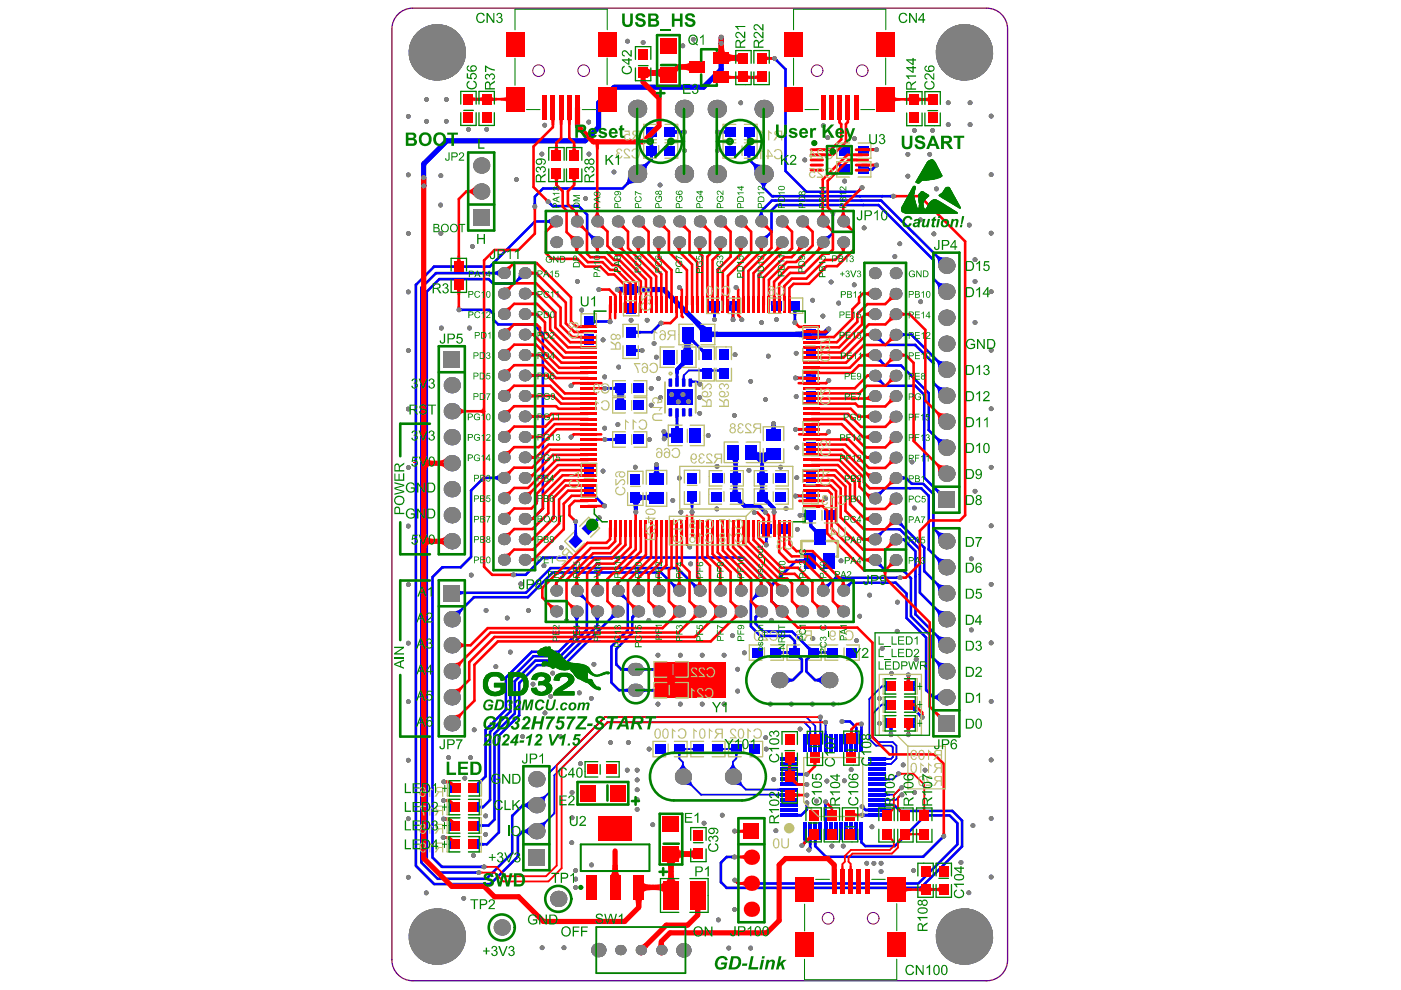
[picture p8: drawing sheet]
<svg xmlns="http://www.w3.org/2000/svg" width="297mm" height="210mm" viewBox="0 0 297 210" stroke-linecap="round" stroke-linejoin="round" font-family="sans-serif">
<path d="M84.1 3.3a4.4 4.4 0 0 1 3.4-1.6h121.7a4.4 4.4 0 0 1 4.4 4.5v197.3a4.4 4.4 0 0 1-4.5 4.4h-121.6a4.4 4.4 0 0 1-4.4-4.4v-197.4a4.4 4.4 0 0 1 1-2.8z" fill="none" stroke="#800080" stroke-width=".28"/>
<g fill="none" stroke="#800080" stroke-width=".22">
<circle cx="114.2" cy="15" r="1.23"/>
<circle cx="123.8" cy="15" r="1.23"/>
<circle cx="173.2" cy="15" r="1.23"/>
<circle cx="182.8" cy="15" r="1.23"/>
<circle cx="175.6" cy="194.7" r="1.23"/>
<circle cx="185.1" cy="194.7" r="1.23"/>
</g>
<g fill="#00f">
<path d="M94.8 177.8l.4-.4 .6 .6-.4 .3z"/>
<path d="M94.3 177.2l.4 .1v.5l-.4 .1z"/>
<path d="M94.4 173.3l.3 .1v.5l-.3 .1z"/>
<path d="M94.4 169.4l.3 .1v.5l-.3 .1z"/>
<path d="M94.4 165.4l.4 .1v.5l-.4 .1z"/>
<path d="M97.5 125.1l.3 .2 .8 .1v.6h-.8l-.3 .2z"/>
<path d="M97.7 65.3l.3 .1v.6h-.3z"/>
<path d="M100.8 184.7h.4v.7l-.4-.1z"/>
<path d="M101.9 183.5l.4-.1v.7h-.4z"/>
<path d="M101.4 178.4l.3 .3h.9v.6h-.9l-.3 .3z"/>
<path d="M101.4 174.5l.3 .2 .9 .1v.5l-.9 .1-.3 .2z"/>
<path d="M101.4 170.6l1 .2v.6l-1 .2z"/>
<path d="M100.7 166.1l.4-.1 .7-.7 .5 .4-.7 .8-.1 .3z"/>
<path d="M111 170.5l.7-.3 .8-.7v2.4l-.8-.7-.7-.2z"/>
<path d="M112.4 109.5l.5 .2v.6l-.5 .2z"/>
<path d="M113.1 43.1h.6v.3h-.7z"/>
<path d="M116 46.7l.5-.2 .6-.4v1.7l-.6-.4-.5-.2z"/>
<path d="M116.2 43.2l.5-.4 .2 .3-.4 .4z"/>
<path d="M121.8 112.5l.5-.1 .1 1.1 .2 .3h-1.1l.2-.3z"/>
<path d="M126.5 109.8l.5 .5-.3 .2-.4-.4z"/>
<path d="M125 104.9l.9-.7 .1 .4 .7 .8-.5 .2-.8-.6z"/>
<path d="M125.9 67.6l.2 .2 .9 .1v.5l-.9 .1-.2 .2z"/>
<path d="M125.1 50.2l.3-.4 .5 .2 .7 .1-1.2 1.2-.1-.7z"/>
<path d="M129.7 129.7l1.3 1.2-.7 .1-.5 .2-.4-.4 .3-.4z"/>
<path d="M129.4 82.1l.8-.1 .3-.2v1.1l-.3-.2-.8-.1z"/>
<path d="M128.6 82l.4 .1v.5l-.4 .1z"/>
<path d="M130 82.1l1.2-.1v.7l-1.2-.1z"/>
<path d="M128.7 67.9l.3-.1v.7l-.4-.1z"/>
<path d="M134.1 129.9l.9 1h-.4l-.4 .2-.3-.4 .2-.4z"/>
<path d="M134.7 73.8l.3 .2h.8v.6l-.8 .1-.3 .2z"/>
<path d="M135.4 74h.4v.7l-.4-.1z"/>
<path d="M134.7 69.9l.3 .2 .8 .1v.5l-.8 .1-.3 .2z"/>
<path d="M133.1 36.9l2 1.9-1.3 .1-.7 .3-.4-.4a2.62 2.62 0 0 0 .4-1.9z"/>
<path d="M136 105.1l1.2-.1 .4-.3v1.6l-.4-.3-1.2-.1z"/>
<path d="M138.8 98.7h.8l.1 1.2 .3 .5h-1.6l.3-.5z"/>
<path d="M139.6 68.5l.5 .5-.3 .2-.4-.4z"/>
<path d="M137.7 32.9h.9l-.2 .9h-.6z"/>
<path d="M137.6 29h1.1l-.2 .3-.1 .8h-.6v-.8z"/>
<path d="M137.8 29.8h.6l.1 .8 .2 .3h-1.1l.2-.3z"/>
<path d="M143.6 159.8h.8l-.2 .8h-.4z"/>
<path d="M141.5 92l.8-.1v.8h-.8z"/>
<path d="M143.3 89.7h.5l.1 .8 .2 .3h-1.1l.2-.3z"/>
<path d="M140.7 92l.6-.5 .2 .3-.5 .4z"/>
<path d="M140.5 91.9l.7-.1v.3l-.7 .1z"/>
<path d="M140.5 92.4h.7v.3h-.7z"/>
<path d="M140.8 92.5l.3-.2 .4 .5-.2 .2z"/>
<path d="M140.6 91.9l.6-.4 .5 .4 .6 .1v.7l-.6 .1-.5 .3-.6-.3 .2-.5z"/>
<path d="M143.1 27.4l.3 .2 .8 .1v.6h-.8l-.3 .2z"/>
<path d="M144.8 166.4l1.7-1.7 .1 1.1 .3 .7-.3 .2-.6-.2z"/>
<path d="M146.3 158.6l.8-.2v.8l-.8-.2z"/>
<path d="M145.1 158.4l.8 .2v.4l-.8 .2z"/>
<path d="M146.5 107.9h.5l.1 .3h-.7z"/>
<path d="M146.7 80.5l.8 .2v.4l-.8 .2z"/>
<path d="M147.7 81.1l.3-.3 .4 .2-.5 .4z"/>
<path d="M148 78.3l.8-.1v.7l-.8-.2z"/>
<path d="M147 71.6l.1 .4 .7 .8-.3 .5-.8-.7-.4-.1z"/>
<path d="M151.7 78.4l.7-.2v.7l-.7-.1z"/>
<path d="M150.8 78.2l.8 .2v.4l-.8 .1z"/>
<path d="M151.2 67.1h.6v.3h-.7z"/>
<path d="M152.4 27.6l.4 .1v.6h-.4z"/>
<path d="M155.8 187.1l.5-.5 .2 .3-.4 .4z"/>
<path d="M155.4 166.4l1.7-1.7 .1 1.1 .3 .7-.3 .2-.6-.2z"/>
<path d="M155.2 161.9h.4l.2 .7 .8 .8h-2.4l.8-.8z"/>
<path d="M155.7 159.8h.8l-.2 .8h-.4z"/>
<path d="M154.3 158.6l.7-.2v.8l-.7-.2z"/>
<path d="M155.4 102.6h.9l.1 1.2 .3 .5h-1.7l.3-.5z"/>
<path d="M155 102.4h1.7l-.3 .5-.1 1.2h-.9l-.1-1.2z"/>
<path d="M155.5 98.7h.9l.1 1.3 .3 .4h-1.7l.3-.4z"/>
<path d="M155.1 67.1h.6l.1 .3h-.7z"/>
<path d="M160.2 130.1l.8 .7-.6 .2-.4-.3z"/>
<path d="M160.2 125.3l1.2 1.2-.7 .1-.5 .2-.4-.4 .3-.4z"/>
<path d="M161.2 102.6h.8l.1 1.2 .3 .5h-1.6l.3-.5z"/>
<path d="M160.8 102.4h1.6l-.3 .5-.1 1.2h-.8l-.1-1.2z"/>
<path d="M161.2 98.7h.8l.1 1.3 .3 .4h-1.6l.3-.4z"/>
<path d="M159.7 96.5l.6-.6 .2 .1-.7 .8z"/>
<path d="M159.7 96.5l.6-.6 .3 .3-.7 .6z"/>
<path d="M161.1 45h.6l.1 .5 .5 .6h-1.8l.5-.6z"/>
<path d="M158.4 32.9h.8l-.1 .9h-.6z"/>
<path d="M158.2 29h1.1l-.2 .3v.8h-.6l-.1-.8z"/>
<path d="M158.5 29.8h.6v.8l.2 .3h-1.1l.2-.3z"/>
<path d="M164.7 167.2l.8-.1v.6l-.8-.1z"/>
<path d="M165.5 137.8l.3 .2 .8 .1v.5l-.8 .1-.3 .2z"/>
<path d="M162.6 96l.3-.1 .5 .6-.1 .3z"/>
<path d="M163.3 96.2l.6-.2 .3 .5-.5 .4z"/>
<path d="M162.6 96.2l.3-.3 .5 .6-.2 .3z"/>
<path d="M163.1 96.5l.5-.4 .4 .5-.6 .4z"/>
<path d="M163.6 89.8h.8l.1 1 .2 .3h-1.3l.1-.3z"/>
<path d="M164.2 12.9l.5-.5 .2 .3-.4 .4z"/>
<path d="M170.4 178h.6v.6h-.6z"/>
<path d="M170 178.8l.3-.2 .4 .4-.2 .3z"/>
<path d="M169.2 166l1.1 .1v.5h-1.1z"/>
<path d="M170.4 166.1l.3-.1v.7l-.3-.1z"/>
<path d="M169.1 139.4l.5-.4 .6 .7-.4 .3z"/>
<path d="M168.3 136.2h.5l.1 .9 .2 .2h-1.1l.2-.2z"/>
<path d="M169.4 118.6l.9-.1 .2-.2v1.1l-.2-.2h-.9z"/>
<path d="M169.6 108.9h.9l.3-.2v1.1l-.3-.2h-.9z"/>
<path d="M170 108.9h.3v.7h-.3z"/>
<path d="M169.7 104.9l.8-.1 .3-.2v1.1l-.3-.2-.8-.1z"/>
<path d="M169 104.8l.4 .1v.5l-.4 .1z"/>
<path d="M169.8 90.8l.8-.1 .3-.2v1.1l-.3-.2-.8-.1z"/>
<path d="M169 90.7l.4 .1v.5l-.4 .1z"/>
<path d="M168.3 67.7h.5l.1 .3h-.7z"/>
<path d="M171.4 178h.7l-.1 1.1h-.5z"/>
<path d="M172.5 178h.7l-.1 1.1h-.5z"/>
<path d="M171.5 179.4l.5 .1v.6l-.6-.4z"/>
<path d="M174.8 173.3h.5v1.1h-.6z"/>
<path d="M174.7 170.4h.7l-.1 .3h-.5z"/>
<path d="M174.7 153.5h.7l-.2 .4h-.3z"/>
<path d="M173.6 152.4h.7l-.2 .4h-.4z"/>
<path d="M173.1 143.9l.7-.2 .8-.7v2.4l-.8-.7-.7-.2z"/>
<path d="M173.5 137.8l.3 .2 .8 .1v.5l-.8 .1-.3 .2z"/>
<path d="M174.4 138.1l.8-.1 .3-.2v1.1l-.3-.2-.8-.1z"/>
<path d="M171.7 111.8l.4-.5 1.2 1-.7 .6z"/>
<path d="M178.9 152.6l.3 .1v.5l-.3 .1z"/>
<path d="M176.2 45.4h.7v.4h-.6z"/>
<path d="M183.5 171.5l.7-.1v.7l-.7-.1z"/>
<path d="M182.8 171.5l.5-.5 .2 .3-.4 .4z"/>
<path d="M182.3 153.9h.7l-.1 .3h-.5z"/>
<path d="M187.8 169.3l.8 .1v.4l-.8 .1z"/>
<path d="M187.8 164.9l.8 .1v.4l-.8 .2z"/>
<path d="M187.8 161.7l.8 .1v.4l-.8 .1z"/>
<path d="M187.8 160.6l.8 .1v.4l-.8 .1z"/>
<path d="M187 149.2l.8-.2v.8l-.8-.2z"/>
<path d="M187 145.3l.8-.2v.8l-.8-.2z"/>
<path d="M185.5 113.1h.7l.5-.3 .4 .4-.3 .5-.1 .7z"/>
<path d="M185.5 104.5l.7-.1 .5-.3 .4 .4-.3 .5-.1 .7z"/>
<path d="M185.4 35l.5 .5-.3 .2-.4-.4z"/>
<path d="M190 164.1l.5 .5-.4 .1-.3-.2z"/>
<path d="M190.7 167l.4 .5-.4 .2-.2-.4z"/>
<path d="M192.3 143.4h.6v.8l.2 .3h-1.1l.2-.3z"/>
<path d="M192.2 143.5h.7v.3h-.6z"/>
<path d="M190.1 122.2l.4-.1v.7h-.4z"/>
<path d="M191 113.9l.6 .2v.6l-.6 .2z"/>
<path d="M190.8 100.5l.5 .4 .5 .2v.5l-.5 .2-.5 .4z"/>
<path d="M194.8 151.8l.4-.4 .3 .2-.5 .5z"/>
<path d="M199.6 177.3l.5 .5-.3 .2-.4-.4z"/>
<path d="M197.9 147.6l.7-.3 .8-.6v2.3l-.8-.6-.7-.3z"/>
<path d="M198.5 135.1l.4-.4 .7 .3 1 .1-1.7 1.7v-1.1z"/>
<path d="M198.9 129.2l.7 .3 1 .1-1.7 1.7-.1-1.1-.3-.6z"/>
<path d="M198.9 112.7l.7 .3 1 .1-1.7 1.6-.1-1-.3-.7z"/>
<path d="M198.2 103.9l.4-.4 .7 .7 .4 .1-.7 .7-.1-.4z"/>
<path d="M198.5 82.2l.4-.4 .7 .3 1 .1-1.7 1.7-.1-1.1z"/>
<path d="M198.5 76.7l.4-.4 .7 .3 1 .1-1.7 1.7-.1-1.1z"/>
<path d="M198.5 60.1l.4-.4 .7 .3 1 .1-1.7 1.7-.1-1z"/>
<path d="M198.5 54.6l.4-.4 .7 .3 1 .1-1.7 1.7-.1-1.1z"/>
<path d="M111 176l.7-.3 .8-.7v2.4l-.8-.7-.7-.2z"/>
<path d="M110 57.9l1.2 1.2-.7 .1-.4 .3-.4-.4 .2-.5z"/>
<path d="M121.7 110.9h.7l-.1 .4h-.5z"/>
<path d="M125.2 110.8h.3l.7-.5 .3 .3-.5 .7v.3z"/>
<path d="M127.5 107l.4-.4 .3 .2-.5 .5z"/>
<path d="M129.4 92.9l.8-.1 .3-.2v1.1l-.3-.2h-.8z"/>
<path d="M128.6 92.8l.4 .1v.6h-.4z"/>
<path d="M132.1 141.7l.9-.1 .3-.2v1.1l-.3-.2-.9-.1z"/>
<path d="M132.1 146.1l.9-.1 .3-.2v1.1l-.3-.2-.9-.1z"/>
<path d="M134 106.6h1.6l-.3 .4-.1 1.2h-.8l-.1-1.2z"/>
<path d="M136.3 141.4l.3 .2 .9 .1v.5l-.9 .1-.3 .2z"/>
<path d="M136.3 145.8l.3 .2 .9 .1v.5l-.9 .1-.3 .2z"/>
<path d="M138.1 141.7l.9-.1 .3-.2v1.1l-.3-.2-.9-.1z"/>
<path d="M138.1 146.1l.9-.1 .3-.2v1.1l-.3-.2-.9-.1z"/>
<path d="M142.4 124.1l.4-.4 .5 .2 .7 .1-1.2 1.2-.1-.7z"/>
<path d="M143.2 88.2h.7l-.1 1.2h-.5z"/>
<path d="M143.3 79.2h.5l.1 1.2h-.7z"/>
<path d="M146.8 124.1l.4-.4 .4 .2 .7 .1-1.2 1.2-.1-.7z"/>
<path d="M146.2 106.4h1.1l-.2 .2-.1 .9h-.5l-.1-.9z"/>
<path d="M146.3 71.1l.7 .9-.3 .4-1-.7z"/>
<path d="M145.5 75.7h.5v.2h-.6z"/>
<path d="M150.9 70.3h1.2v1.1l-1.2 .1z"/>
<path d="M150.9 65.9h1.1l-.2 .2v.9h-.6l-.1-.9z"/>
<path d="M155 181.4h.4v.6h-.4z"/>
<path d="M155.1 97.5h1.5l-.2 .4v1.2h-.9l-.1-1.2z"/>
<path d="M154.8 65.9h1.1l-.2 .2v.9h-.6v-.9z"/>
<path d="M160.6 96a3.2 3.2 0 0 0 1.3 1.7l-.6 .6-.9-.8h-.4z"/>
<path d="M159.9 34.5a2.63 2.63 0 0 0 2 .5l-1.9 1.9v-.3a2.41 2.41 0 0 0-.5-1.7z"/>
<path d="M164.7 168.3l.8-.1v.6l-.8-.1z"/>
<path d="M164.2 128.5l.4-.4 .4 .2 .7 .1-1.2 1.2-.1-.7z"/>
<path d="M163.2 123.4l.4 .2 .4-.2 .2 .5-.3 .4-.1 .5h-.5l-.4-.9z"/>
<path d="M169.2 172.5l.7 .1v.5l-.7 .1z"/>
<path d="M169.2 163.8l1.1 .1v.5l-1.1 .1z"/>
<path d="M170.4 163.9l.3-.1v.7l-.3-.1z"/>
<path d="M168.6 70.3l1.7-.1 .5-.3v2.1l-.5-.4-1.7-.2z"/>
<path d="M168 65.8h1.1l-.2 .3-.1 .8h-.5l-.1-.8z"/>
<path d="M169.7 79.9l.8-.1 .3-.2v1.1l-.3-.2-.8-.1z"/>
<path d="M169 79.8l.4 .1v.5l-.4 .1z"/>
<path d="M174.9 154.9h.3l.1 .8h-.6z"/>
<path d="M173.7 154.9h.4l.2 .8h-.7z"/>
<path d="M172.7 154.9h.3l.2 .8h-.7z"/>
<path d="M171.6 154.9h.4l.1 .8h-.7z"/>
<path d="M172.9 70l.4 .3h1.3v1.1l-1.3 .1-.4 .3z"/>
<path d="M183.1 172.6l1.1-.1v.7l-1.1-.1z"/>
<path d="M183.1 172.5l.4 .1v.5l-.4 .1z"/>
<path d="M182.4 154.6h.5l.1 1.1h-.7z"/>
<path d="M181.3 154.6h.5l.1 1.1h-.7z"/>
<path d="M182.3 39.8l.5 .5-.3 .2-.4-.4z"/>
<path d="M187.8 168.2l.8 .1v.4l-.8 .1z"/>
<path d="M185.5 120l1.2-1.3 .1 .7 .3 .5-.4 .4-.5-.3z"/>
<path d="M185.5 72.2l1.2-1.2 .1 .7 .3 .4-.4 .4-.5-.2z"/>
<path d="M185.5 76.5l1.2-1.2 .1 .7 .3 .5-.4 .4-.5-.3z"/>
<path d="M185.5 80.9l1.2-1.2 .1 .7 .3 .4-.4 .4-.5-.2z"/>
<path d="M185.2 31.5l.3-.1v.7l-.3-.1z"/>
<path d="M192 154.4h1.1l-.2 .3v.8h-.6v-.8z"/>
<path d="M190.7 168.4l.4 .6-.4 .1-.2-.4z"/>
<path d="M192.3 155.1h.6v.3h-.7z"/>
<path d="M189.9 111.3l1.2-1.3 .1 .8 .3 .4-.4 .4-.5-.2z"/>
<path d="M190.8 70.1l.5 .4 .5 .2v.5l-.5 .2-.5 .4z"/>
<path d="M198.5 140.6l.4-.4 .7 .3 1 .1-1.7 1.7-.1-1.1z"/>
<path d="M198.9 123.7l.7 .3 1 .1-1.7 1.7-.1-1.1-.3-.6z"/>
<path d="M198.9 118.2l.7 .3 1 .1-1.7 1.7-.1-1.1-.3-.6z"/>
<path d="M198.5 93.2l.4-.4 .7 .3 1 .1-1.7 1.7-.1-1.1z"/>
<path d="M95.8 129.6l1.1-.1 .6-.3 .4 .4-.3 .6-.1 1.1z"/>
<path d="M113.7 174.5h1.2l.6-.3 .3 .3-.3 .6-.1 1.1z"/>
<path d="M113.7 176l.4-.4 .3 .2-.4 .4z"/>
<path d="M113.7 169l1.2-.1 .6-.2 .3 .2-.3 .7-.1 1.1z"/>
<path d="M113.7 170.5l.4-.4 .3 .2-.4 .4z"/>
<path d="M109.2 121.5l.4 .1v.6h-.4z"/>
<path d="M104.9 101l.5-.1 .5-.4v1.7l-.5-.5-.5-.1z"/>
<path d="M125.8 130.5h1.7l-.4 .6-.2 .5h-.5l-.2-.5z"/>
<path d="M121.4 130.5h1.7l-.4 .6-.1 .5h-.6l-.1-.5z"/>
<path d="M131 126.5l1.2-1.2 .1 .7 .3 .4-.4 .4-.5-.2z"/>
<path d="M122.3 126.5l1.2-1.2 .1 .7 .3 .4-.4 .4-.5-.2z"/>
<path d="M135.7 104.7l.4 .3 1.3 .1v.8l-1.3 .1-.4 .3z"/>
<path d="M134.8 60.3l.6 .4 1.6 .1v1.1l-1.6 .2-.6 .4z"/>
<path d="M130.9 60.8l1.4-.1 .5-.3v1.9l-.5-.3-1.4-.1z"/>
<path d="M144.6 161.9h.4l.2 .7 .8 .8h-2.4l.7-.8z"/>
<path d="M153.1 158.4l.8 .2v.4l-.8 .2z"/>
<path d="M144.5 76.4l1.2 .9-.5 .2-1.2 1-.7-.5 1-1.1z"/>
<path d="M148.4 73.3l.7 .7 .4 .1-.7 .9-.1-.4-.7-.8z"/>
<path d="M145.2 72h1.1l.1 1.6 .2 .5 .2 .1h-2.2l.2-.1 .2-.5z"/>
<path d="M144.6 72.5h2.2l-.4 .5-.1 1.7h-1.1l-.2-1.7z"/>
<path d="M148.5 74.3l.4-.4 .9 .7-.5 .6z"/>
<path d="M146.9 68.4l1-.6 1.5 1.3 .9 .3-1.8 1.3 .1-.2-.3-.6z"/>
<path d="M152.8 27.7l.8-.1 .3-.2v1.1l-.3-.2h-.8z"/>
<path d="M144.4 27.7l.4-.1v.7h-.4z"/>
<path d="M170.7 170.6h.7l-.1 .3h-.5z"/>
<path d="M166.4 143l.9 .7 .6 .2v.6l-.6 .2-.9 .7z"/>
<path d="M171.4 139l.6 .4-.8 .7-.4-.4z"/>
<path d="M166.3 138.1l.9-.1 .3-.2v1.1l-.3-.2-.9-.1z"/>
<path d="M161.9 113.2h1.1l-.2 .3-.1 .9h-.5l-.1-.9z"/>
<path d="M162.2 114.8h.5l.1 .4h-.7z"/>
<path d="M160.6 95.7l.5 .3h1.6v1.4l-2.1 .1z"/>
<path d="M160.5 96h1.5l.4-.2v1.7l-1.9-.1z"/>
<path d="M161.4 50.1l.7-.1 .5-.2 .4 .4-.3 .4-.1 .7z"/>
<path d="M160.7 38.4h2.4l-.7 .7-.2 .7h-.6l-.2-.7z"/>
<path d="M187.8 171.4l1.1 .1v.5l-1.1 .1z"/>
<path d="M187.8 170.3l1.1 .1v.5l-1.1 .1z"/>
<path d="M174.6 50.1h.7l.4-.3 .4 .5-.4 1.2z"/>
<path d="M188.7 41.3l.3-.1v.7h-.3z"/>
<path d="M104.9 57.6l.5-.1 .5-.5v1.8l-.5-.5-.5-.1z"/>
<path d="M130.5 83.4h2.1l-.4 .5-.1 1.7h-1.1l-.1-1.7z"/>
<path d="M131 82.7h1.1l.1 1.7 .4 .5h-2.1l.4-.5z"/>
<path d="M135.1 34.9h.3a2.4 2.4 0 0 0 1.7-.4l.3 .4a2.62 2.62 0 0 0-.4 1.9z"/>
<path d="M144.8 79.6h.4l.1 .7h-.7z"/>
<path d="M171 136.6l.8 .6 .4 .1-.8 .8-.1-.4-.7-.8z"/>
<path d="M171.3 110.3h1.2l-.2 .3-.1 1h-.6l-.1-1z"/>
<path d="M161.4 106.3l1.3-1.1 .1 .6 1 1.1-.6 .6-1.2-1z"/>
<path d="M155.9 106.3l1-.9 .2 .5 1 1-.6 .6-1.2-1.1z"/>
<path d="M162.4 96.3l.6 1.2-1.1 .8-.6-.6z"/>
<path d="M188.3 154.4h1.2l-.3 .3v.8h-.6v-.8z"/>
<path d="M188.6 155.1h.6v.3h-.6z"/>
<path d="M174.4 124l.8-.1 .4-.2 .4 .4-.2 .4-.1 .7z"/>
<path d="M178.8 124l.7-.1 .5-.2 .4 .4-.3 .4-.1 .7z"/>
<path d="M184.1 35.5l.8 .1v.6l-.8 .2z"/>
<path d="M184.1 31.2l.2 .2 .9 .1v.5l-.9 .1-.2 .2z"/>
<path d="M193.1 150.4l.8-.7 .1 .4 .7 .8-.5 .3-.7-.7z"/>
</g>
<path d="M89.8 37.7v1.7" fill="none" stroke="#00f" stroke-width="1.1"/>
<g fill="none" stroke="#00f" stroke-width=".55">
<path d="M135.1 36.9l-3.1 3.1M103.6 59.2l.9 .9M113.4 41.7v2.1M116.2 42.8l.9 .9M103.8 65.7l.8 .8M129.3 68.2h.1M133.7 74.3h.1M143.5 79h.1M155.4 67.8h.1M139.2 98.5h.1M143.5 92.3h.1M111.2 110h1.7"/>
<path d="M122.1 114.7l-.1 .1M95.9 125.7l-.1 .1M122.3 129.7h.1M126.6 129.7v3M135.3 129.7l-1.2 1.2M161.4 129.7l-1.2 1.1v1.4M161.4 125.2l-2.2 2.2M94 177.6h1M94 173.7h1.1M94 169.7h1.1M94.1 165.8h1M103.9 169.6l-1.5 1.5"/>
<path d="M155.8 186.6l.7 .7"/>
</g>
<path d="M143.5 78.4v.6M139.2 98.5v3.1M155.4 95.9l.5 .6M134.7 105.5h.2M134.9 105.5l-.1 .1M139.2 105.5h.1M155.9 101.4v.1" fill="none" stroke="#00f" stroke-width=".83"/>
<path d="M146 78.5l-1 1.1M149.7 78.6h3.7M146.4 80.9h1.4l.6 .6M144 158.8h-.2l.2 .2M155.9 158.8l.2 .2M156.1 160.8l-.7 .7" fill="none" stroke="#00f" stroke-width=".39"/>
<path d="M140.8 91.5v.1M140.8 91.6l.7 .7M140.8 91.7v1.3l.7-.7M141.5 92.3h2" fill="none" stroke="#00f" stroke-width=".66"/>
<circle cx="161.6" cy="101.4" r=".28" fill="#00f"/>
<path d="M160 96.2l.5 .7M163.2 96.2h.8M164 89.8v2.5M164.1 107.8v.8" fill="none" stroke="#00f" stroke-width=".83"/>
<path d="M160.1 96.7h.4" fill="none" stroke="#00f" stroke-width="1.1"/>
<path d="M158.9 28.1h-.1M161.9 36.9v2.9M163.6 42.5h.7M163.7 41.6h.2M163.9 41.6h.1M164.3 42.5h.1M159.3 95.9l.3 .3h.4M164 96.2l-.8 .5M170 142.3l-1.9 1.9M170.7 178.6l-.7 .7" fill="none" stroke="#00f" stroke-width=".55"/>
<circle cx="168.5" cy="138.4" r=".28" fill="#00f"/>
<g fill="none" stroke="#00f" stroke-width=".55">
<path d="M124.5 49.2l2.1 2.2M169.8 43.5h.1M170.2 42.5h.1M170.6 41.6h.1M174.4 51.4h.2M182.3 41.6h.1M182.7 42.5h.1M183.1 43.5h.1M186.6 42.5h.1M186.6 42.5h.2M187 41.6h.1M104.6 66.5v1.3"/>
<path d="M168.2 64.6l.3 .4M171.9 91v.1M194 81.8l2 1.9M99.9 118.1l-2.2 2.2M122.1 110.6v4.1M171.8 105.2h.6M187.6 112.2l-2.1 2.2M187.7 103.5l-2.2 2.2M189.9 114.4h1.7M189.9 101.4h2.2M192.9 103.5h.1M195.3 103.5l1.6 1.6"/>
<path d="M122.3 129.7v4.7M124.4 127.4v6.1M129.6 137.1v7.6M130.7 137.6v3.3M167.4 134.8l1.1 1.1M168.5 138.4l1.5 1.5M194.1 122.2h.1M195 121.8h.1M200.7 136.8h.1M103 154.8v9.8M103.9 155.2v14.4M107.3 143.7v6.8"/>
<path d="M108.2 144v6.9M109.1 144.4v6.9M110.1 144.8v6.8M192.6 143.1v2.2l.2 .2M192.8 153.4l-.2 .2M108.6 173v7.9M110.9 176.2l-1.1 1.1v4.3M172.9 176.2h-.1M175 170h.1M182.6 178.6l.8 .8M182.8 171l.7 .8M189.5 170.7l1.3 1.2"/>
<path d="M195.8 171.9h.1"/>
</g>
<path d="M173.9 157.5h.1M175 157.3l-.1 .1 .1 .1M175 157.5h.1M185.1 156.2l1.1 1.1M189.3 157.3l.8 .8M116.4 163.8v4.2M191.1 167h.1" fill="none" stroke="#00f" stroke-width=".39"/>
<path d="M171.9 111.6l1.9 1.8v.5" fill="none" stroke="#00f" stroke-width=".66"/>
<path d="M89.8 34.8v2.9" fill="none" stroke="#00f" stroke-width="1.1"/>
<circle cx="134.8" cy="141.9" r=".28" fill="#00f"/>
<g fill="none" stroke="#00f" stroke-width=".55">
<path d="M164.2 12.4l2.3 2.3v21.5M115.1 40l-1.7 1.7M138.1 28v5.8M142 28h3.1M152.1 28h2.9M158.8 28.1v5.7l3.1 3.1M182.8 39.8l-.9 .9M183.2 31.7l-.2 .2M185.9 35l-1 .9M92 56.5l-3.8 3.9v123.2l3.8 3.8M92.4 57.9l-3.1 3.1v121.9l3.5 3.4M93.1 59.2l-2.6 2.6v120.6l2.6 2.6h8.4"/>
<path d="M111.2 57.9l-2.1 2.2h-4.6M113.5 46.9h4.4M122.7 43.7l1.8 1.8v3.7M161.4 44.8v2.1M163.9 41.6h6.7M164.3 42.5h5.9M169.8 43.5h-5.1l-1.1 1.1v4.6M176.6 45.1v4.3M182.3 41.6h7.1M182.7 42.5h3.9M183.1 43.5h3.1M197.9 59.1l2.8 2.7"/>
<path d="M104.6 67.8l1 1h7.5l2 2v37l-2.2 2.2M124.8 68.2h4.5M133.7 74.3h2.4M143.5 79v1.9M145.7 75.7v.5M151.5 64.8v3M155.4 64.8v3M168.5 65v3.4M185.5 79.6l2.1 2.2M185.5 71l2.2 2.1M185.5 75.3l2.2 2.2M128.2 82.3h3.4"/>
<path d="M128.2 93.2h3.4M143.5 87.6v4.7M168.6 91.1h3.3M196 83.7v17.6M196.9 83.3v7.9M197.9 81.1l2.8 2.8M99.9 104v14.1M115.1 118.2l-3.6 3.7h-2.6M124.9 104l3.3 3.3M127 109.8l-2.2 2.2M146.7 105.3v3.3M168.6 105.2h3.2"/>
<path d="M168.8 118.9h2.9M185.5 118.7l2.3 2.3M187.6 112.2h3.2M192.9 103.5h2.4M193.3 102.6h2.4l2.2 2.1M194.1 116.9v13.4M195 116.5v9.2M196 116.1v5M196.9 105.1v11.4M197.9 112l2.8 2.8M97.7 120.3h-3.9l-2.1 2.1M100.5 126.6l-4.7 4.7"/>
<path d="M116.8 120.4l-5.3 5.3M117.2 121.4l-5.3 5.2M118.4 138.2h-5.7l-5.4 5.5M118.8 139.1h-5.7l-4.9 4.9M122.3 125.2l2.1 2.2M131 125.2l2.1 2.2v6.2l-3.5 3.5M134.1 130.9v3.3M159.2 127.4v5.4l2 2h6.2M160.2 132.2l1.7 1.7h6M163.6 124.1v3.4l2.1 2.2M168.5 135.9v2.5h-4.1M170 139.9v2.4"/>
<path d="M172.5 138.4l-1.5 1.5v2.5l1.8 1.8M177.2 122.5h13.6M180.5 123.5h9.4l2.3 2.4v5.1M191.6 121l1.5 1.6M196.3 135.2v11.1M197.3 134.8v4.2M105.8 156v20.5l-2.6 2.5M119.2 140.1h-5.7l-4.4 4.3M119.6 141h-5.7l-3.8 3.8M129.6 144.7l1.7 1.6h3.5M130.7 140.9l1 1h3.1M165.2 144.2h2.9"/>
<path d="M178.5 153h1.7l1.3 1.3v3.2M182.6 153.5v4M192.6 153.6v2.2M197.9 147.8h2.8M95 177.6l1.5 1.4M95.1 173.7l1.4 1.3M95.1 169.7l1.4 1.4M95.1 165.8l1.4 1.3M100.4 171.1h2M104.8 173.8l-1.2 1.2M110.9 176.2h2.8M110.9 170.7h2.8"/>
<path d="M167.3 172.8h2.6M167.3 166.3h3.8M170.7 176.2v2.4M171.1 170.2v1.5M171.8 176.2v3.8l-.3 .2M172.8 176.2v3.2l2.3 2.2M175 170v6.2M182.6 176.2v2.4M183.4 179.4h6.3M183.5 171.8h5.4M186 170.7h3.5M195.8 171.9h6.1"/>
<path d="M203 174.5v4.6M204 174v5.5M91.7 181.8l2 2M108.6 180.9l-5.5 5.4M109.8 181.6l-5.8 5.8M155.7 181.7h-1.6l-1.3 1.2v4.1l1.3 1.3"/>
</g>
<path d="M145.7 76.2l-2.2 2.2M155.9 96.5v4.9M161.6 98v7.3M163.2 96.2l-.5 .5M134.8 105.6v3M155.9 101.5v3.8M157.9 107.3h3l1.4 1.3" fill="none" stroke="#00f" stroke-width=".83"/>
<g fill="none" stroke="#00f" stroke-width=".39">
<path d="M145 79.6v1.3M146 78.5l3.7 .1M145 80.9h.1M144 159v1.9l.8 .7v3.1l3.8 3.8M144 158.8h4.1M156.1 159v1.8M170.5 153.1l1.3 1.3v3.1M170.9 152l2 1.9v3.6M173.9 152v5.5M175 153.1v4.2M184.3 156.7l1.5 1.4h3.2l.3 .3v2.1l-.4 .4h-2.9M186.2 157.3h3.1"/>
<path d="M187 145.5h1.9M188.9 149.4h-1.9l-1.9 1.9v4.9M190.1 158.1v2.7l-1.2 1.2h-2.9M117.5 164.4v8l-3.8 3.8M155.4 161.5v3.2M158.1 167.4h9.2M190.5 164.1l-1.2 1.1h-3.3M191.1 167l-1.5 1.5M191.2 168.5l-.1-.1-1.2 1.2h-3.9"/>
</g>
<path d="M130.2 18.5l-3.3 3.3v5.2M152.9 7.9v6.8M145.8 70.9l-.1 4.8 .5-.4M149.7 70.9h2.4M162.7 96.7h.5" fill="none" stroke="#00f" stroke-width="1.1"/>
<path d="M160.5 96.9l1.1 1.1" fill="none" stroke="#00f" stroke-width=".88"/>
<path d="M169.6 109.2h2.3v2.4" fill="none" stroke="#00f" stroke-width=".66"/>
<path d="M160.5 96.7h2.2" fill="none" stroke="#00f" stroke-width="1.4"/>
<circle cx="140.3" cy="146.3" r=".28" fill="#00f"/>
<g fill="none" stroke="#00f" stroke-width=".55">
<path d="M115.1 40h16.9M138.1 33.8l-3 3.1M161.9 39.8l1.8 1.8M166.5 36.2l4.5 4.5h10.9M183 35.9h1.9M183.2 31.7h2.7M92.4 57.9h14.4M93.1 59.2h10.5M113.5 46.9l-9.7 9.6h-11.8M117.1 43.7h5.6M163.6 49.2l-2.2 2.2M163.6 42.5l-2.2 2.3"/>
<path d="M169.8 43.5h13.3M170.2 42.5h12.5M170.6 41.6h11.7M176.6 49.4l-2 2M186.2 43.5l11.7 11.6v4M186.8 42.5l13.9 13.8M97.3 65.7h6.5M140.1 68.5l-1.9 1.9h-4.5M145.7 71.1l4.1 4.1M187.7 73.1h6.3l3.9 3.9v4.1M187.7 77.5h3.4l5.8 5.8M189.9 71h3.3l7.5 7.4"/>
<path d="M168.6 80.1h3.1M187.6 81.8h6.4M196.9 91.2l3.8 3.7M106.8 101.3h-4.2l-2.7 2.7M115.1 118.2h42.5l6 5.9 5.2-5.2M162.5 112.2v3.3M187.7 103.5h5.2M189.9 110l6.1 6.1M190.8 112.2l4.2 4.3M191.6 114.4l2.5 2.5M192.1 101.4l1.2 1.2M196 101.3l4.7 4.7"/>
<path d="M196.9 116.5l3.8 3.8M197.9 104.7v7.3M91.7 122.4v59.4M95.9 125.7h15.6M100.5 126.6h11.4M116.8 120.4h26.8l4.8 4.8M117.2 121.4h22.9l3.9 3.8M122.3 134.4l-3.9 3.8M124.4 133.5l-5.6 5.6M126.6 132.7l-7.4 7.4M131 129.7l-11.4 11.3M134.1 134.2l-3.4 3.4"/>
<path d="M167.9 133.9l4.6 4.5M172.5 138.4h4.1M177.2 122.5l-2.8 2.7M180.5 123.5l-1.7 1.7M187.8 121h3.8M192.2 131l4.1 4.2M193.1 122.6v8l4.2 4.2M194.1 130.3l6.6 6.5M195 125.7l5.7 5.6M196 121.1l4.7 4.7M197.3 139l3.4 3.3M107.3 150.5l-4.3 4.3"/>
<path d="M108.2 150.9l-4.3 4.3M109.1 151.3l-4.3 4.3v18.2M110.1 151.6l-4.3 4.4M134.8 146.3h5.5M134.8 141.9h5.5M172.8 144.2h3M188.9 153.4v2.4M192.8 149.4l2.7 2.7M196.3 146.3l1.6 1.5M100.4 179h2.8M100.4 175h3.2M103 164.6l-2.6 2.5"/>
<path d="M110.9 170.7l-2.3 2.3M167.3 164.2h3.8M171.1 164.2h.1M171.1 171.7l-1.2 1.1M182.8 172.8h3.2M190.8 171.9h5M200.1 177.3l-4.4 4.3h-20.6M201.9 171.9l2.1 2.1M203 179.1l-8.3 8.2h-38.2M203 174.5l-1.7-1.6h-5.1l-6.5 6.5M204 179.5l-8.8 8.8h-41.1M92 187.4h12"/>
<path d="M92.8 186.3h10.3M93.7 183.8h8.9"/>
</g>
<path d="M152.9 14.7l-3.7 3.8h-19M126.9 27l-2.9 2.9h-29.3l-4.9 4.9M130.9 61.4h9.8l9 9v.5M149.8 75.2l-.1 .1M175.7 69.8l-1.1 1.1h-22.5M131.6 82.3v3.6" fill="none" stroke="#00f" stroke-width="1.1"/>
<path d="M134.9 105.5h4.3M155.9 105.3l2 2M161.6 105.3l2.5 2.5" fill="none" stroke="#00f" stroke-width=".83"/>
<path d="M162.9 96.7l-1.3 1.3" fill="none" stroke="#00f" stroke-width=".88"/>
<path d="M152 158.8h3.9M170.5 153.1h-41.7l-11.3 11.3M170.9 152h-42.7l-11.8 11.8M187 145.5l-2.7 2.7v8.5M116.4 168l-2.7 2.7M148.6 168.5h18.7M155.4 164.7l2.7 2.7M186 168.5h3.6" fill="none" stroke="#00f" stroke-width=".39"/>
<g fill="#808080">
<circle cx="169.6" cy="109.2" r=".5"/>
<circle cx="190.3" cy="127.7" r=".5"/>
<circle cx="182.3" cy="130.6" r=".5"/>
<circle cx="140.8" cy="91.5" r=".5"/>
<circle cx="144.8" cy="83.7" r=".5"/>
<circle cx="146" cy="85.2" r=".5"/>
<circle cx="143.8" cy="85.2" r=".5"/>
<circle cx="142.4" cy="83.7" r=".5"/>
<circle cx="140.8" cy="93" r=".5"/>
<circle cx="155.7" cy="88.1" r=".5"/>
<circle cx="162.9" cy="75.5" r=".5"/>
<circle cx="162.3" cy="84.7" r=".5"/>
<circle cx="159.2" cy="80.9" r=".5"/>
<circle cx="140.1" cy="84.3" r=".5"/>
<circle cx="148.4" cy="81.5" r=".5"/>
<circle cx="148.4" cy="84.3" r=".5"/>
<circle cx="139.2" cy="75.7" r=".5"/>
<circle cx="155.8" cy="75.2" r=".5"/>
<circle cx="150.2" cy="92.3" r=".5"/>
<circle cx="148.4" cy="87.6" r=".5"/>
<circle cx="138.1" cy="85.9" r=".5"/>
<circle cx="151.5" cy="67.8" r=".5"/>
<circle cx="164.6" cy="67.8" r=".5"/>
<circle cx="127.9" cy="72.1" r=".5"/>
<circle cx="136.1" cy="74.3" r=".5"/>
<circle cx="137.2" cy="67.9" r=".5"/>
<circle cx="140.1" cy="68.5" r=".5"/>
<circle cx="168.5" cy="68.4" r=".5"/>
<circle cx="164" cy="89.8" r=".5"/>
<circle cx="139.2" cy="98.5" r=".5"/>
<circle cx="168.8" cy="74.9" r=".5"/>
<circle cx="176.2" cy="59.8" r=".5"/>
<circle cx="168.9" cy="101.3" r=".5"/>
<circle cx="174.5" cy="67" r=".5"/>
<circle cx="172.3" cy="63.7" r=".5"/>
<circle cx="155.4" cy="67.8" r=".5"/>
<circle cx="86.6" cy="186" r=".5"/>
<circle cx="86.6" cy="173.6" r=".5"/>
<circle cx="86.6" cy="161.2" r=".5"/>
<circle cx="86.6" cy="148.8" r=".5"/>
<circle cx="86.6" cy="136.4" r=".5"/>
<circle cx="86.6" cy="124" r=".5"/>
<circle cx="86.6" cy="111.5" r=".5"/>
<circle cx="86.6" cy="99.1" r=".5"/>
<circle cx="86.6" cy="74.3" r=".5"/>
<circle cx="86.6" cy="86.7" r=".5"/>
<circle cx="86.6" cy="61.9" r=".5"/>
<circle cx="86.6" cy="49.5" r=".5"/>
<circle cx="86.6" cy="37.1" r=".5"/>
<circle cx="86.6" cy="24.7" r=".5"/>
<circle cx="210.1" cy="24.6" r=".5"/>
<circle cx="210.1" cy="37" r=".5"/>
<circle cx="210.1" cy="49.4" r=".5"/>
<circle cx="210.1" cy="61.8" r=".5"/>
<circle cx="210.1" cy="86.7" r=".5"/>
<circle cx="210.1" cy="74.3" r=".5"/>
<circle cx="210.1" cy="99.1" r=".5"/>
<circle cx="210.1" cy="111.5" r=".5"/>
<circle cx="210.1" cy="123.9" r=".5"/>
<circle cx="210.1" cy="136.3" r=".5"/>
<circle cx="210.1" cy="148.7" r=".5"/>
<circle cx="210.1" cy="161.1" r=".5"/>
<circle cx="210.1" cy="173.5" r=".5"/>
<circle cx="210.1" cy="185.9" r=".5"/>
<circle cx="172.3" cy="135.4" r=".5"/>
<circle cx="163.6" cy="131.5" r=".5"/>
<circle cx="110.4" cy="123.8" r=".5"/>
<circle cx="155.3" cy="134.8" r=".5"/>
<circle cx="148.9" cy="138.9" r=".5"/>
<circle cx="144.2" cy="138.9" r=".5"/>
<circle cx="153.5" cy="138.9" r=".5"/>
<circle cx="139.5" cy="138.9" r=".5"/>
<circle cx="117.2" cy="142.7" r=".5"/>
<circle cx="113" cy="145.1" r=".5"/>
<circle cx="105.1" cy="141.3" r=".5"/>
<circle cx="108.2" cy="138.3" r=".5"/>
<circle cx="119" cy="116.1" r=".5"/>
<circle cx="146.4" cy="119.6" r=".5"/>
<circle cx="115.3" cy="119.9" r=".5"/>
<circle cx="108.9" cy="121.9" r=".5"/>
<circle cx="120.1" cy="131.6" r=".5"/>
<circle cx="137.6" cy="131.6" r=".5"/>
<circle cx="100.5" cy="154.7" r=".5"/>
<circle cx="112" cy="129.4" r=".5"/>
<circle cx="107.5" cy="131" r=".5"/>
<circle cx="103.1" cy="129.4" r=".5"/>
<circle cx="109.5" cy="38.1" r=".5"/>
<circle cx="93.5" cy="37.2" r=".5"/>
<circle cx="93.5" cy="49.5" r=".5"/>
<circle cx="93.4" cy="43.5" r=".5"/>
<circle cx="124.8" cy="25.9" r=".5"/>
<circle cx="175.5" cy="29.2" r=".5"/>
<circle cx="182.8" cy="39.8" r=".5"/>
<circle cx="116.2" cy="42.8" r=".5"/>
<circle cx="193.4" cy="97.9" r=".5"/>
<circle cx="122.1" cy="184.6" r=".5"/>
<circle cx="122.1" cy="186.4" r=".5"/>
<circle cx="121.2" cy="178.7" r=".5"/>
<circle cx="121.3" cy="173.4" r=".5"/>
<circle cx="157.3" cy="67.8" r=".5"/>
<circle cx="168.8" cy="84.1" r=".5"/>
<circle cx="168.9" cy="94.9" r=".5"/>
<circle cx="144.4" cy="108.6" r=".5"/>
<circle cx="128.2" cy="90.8" r=".5"/>
<circle cx="128.2" cy="79.9" r=".5"/>
<circle cx="178.5" cy="153" r=".5"/>
<circle cx="164.1" cy="165.2" r=".5"/>
<circle cx="181.2" cy="29.4" r=".5"/>
<circle cx="179.1" cy="38.4" r=".5"/>
<circle cx="193.9" cy="168" r=".5"/>
<circle cx="153.1" cy="172.8" r=".5"/>
<circle cx="152.3" cy="195" r=".5"/>
<circle cx="171.5" cy="180.2" r=".5"/>
<circle cx="170" cy="179.3" r=".5"/>
<circle cx="164.5" cy="176.1" r=".5"/>
<circle cx="186.8" cy="184.8" r=".5"/>
<circle cx="186.8" cy="183" r=".5"/>
<circle cx="185.3" cy="183" r=".5"/>
<circle cx="155.8" cy="186.6" r=".5"/>
<circle cx="189.4" cy="41.6" r=".5"/>
<circle cx="98.3" cy="190.5" r=".5"/>
<circle cx="90.4" cy="189.3" r=".5"/>
<circle cx="123.3" cy="65.7" r=".5"/>
<circle cx="169.1" cy="112.2" r=".5"/>
<circle cx="113.4" cy="43.8" r=".5"/>
<circle cx="115.5" cy="151.2" r=".5"/>
<circle cx="205.4" cy="189.3" r=".5"/>
<circle cx="206.3" cy="175" r=".5"/>
<circle cx="206" cy="118.5" r=".5"/>
<circle cx="206" cy="133.6" r=".5"/>
<circle cx="206.7" cy="104.2" r=".5"/>
<circle cx="206.7" cy="68.4" r=".5"/>
<circle cx="190.5" cy="164.1" r=".5"/>
<circle cx="191.2" cy="168.5" r=".5"/>
<circle cx="191.2" cy="167" r=".5"/>
<circle cx="175" cy="170" r=".5"/>
<circle cx="179" cy="165.5" r=".5"/>
<circle cx="94" cy="177.6" r=".5"/>
<circle cx="94" cy="173.7" r=".5"/>
<circle cx="94.1" cy="165.8" r=".5"/>
<circle cx="94" cy="169.7" r=".5"/>
<circle cx="152.9" cy="9.2" r=".5"/>
<circle cx="152.9" cy="7.9" r=".5"/>
<circle cx="103" cy="176.9" r=".5"/>
<circle cx="103" cy="173" r=".5"/>
<circle cx="186.5" cy="148.1" r=".5"/>
<circle cx="98.5" cy="165" r=".5"/>
<circle cx="100.4" cy="181.4" r=".5"/>
<circle cx="189" cy="142.8" r=".5"/>
<circle cx="190.8" cy="122.5" r=".5"/>
<circle cx="97.3" cy="65.7" r=".5"/>
<circle cx="154.5" cy="201" r=".5"/>
<circle cx="159.1" cy="201" r=".5"/>
<circle cx="89.8" cy="37.7" r=".5"/>
<circle cx="89.8" cy="39.4" r=".5"/>
<circle cx="158.8" cy="99.7" r=".5"/>
<circle cx="133.2" cy="157.4" r=".5"/>
<circle cx="129.5" cy="157.4" r=".5"/>
<circle cx="175.3" cy="165.6" r=".5"/>
<circle cx="198" cy="49.6" r=".5"/>
<circle cx="195.1" cy="46.6" r=".5"/>
<circle cx="195.2" cy="64" r=".5"/>
<circle cx="193.9" cy="107.7" r=".5"/>
<circle cx="181.1" cy="60.4" r=".5"/>
<circle cx="130.2" cy="36.5" r=".5"/>
<circle cx="139.9" cy="39.2" r=".5"/>
<circle cx="157" cy="21.8" r=".5"/>
<circle cx="100.1" cy="52.2" r=".5"/>
<circle cx="99.5" cy="69.6" r=".5"/>
<circle cx="93.6" cy="69.6" r=".5"/>
<circle cx="99.9" cy="121.9" r=".5"/>
<circle cx="178.3" cy="118.9" r=".5"/>
<circle cx="131" cy="90" r=".5"/>
<circle cx="142.6" cy="106.1" r=".5"/>
<circle cx="122.4" cy="59.7" r=".5"/>
<circle cx="191.5" cy="162.2" r=".5"/>
<circle cx="196.1" cy="163.3" r=".5"/>
<circle cx="184.9" cy="175.3" r=".5"/>
<circle cx="114.9" cy="32.7" r=".5"/>
<circle cx="124.9" cy="32.7" r=".5"/>
<circle cx="124.2" cy="42.1" r=".5"/>
<circle cx="152.1" cy="31.9" r=".5"/>
<circle cx="145.1" cy="31.9" r=".5"/>
<circle cx="147" cy="8.3" r=".5"/>
<circle cx="144.8" cy="9.7" r=".5"/>
<circle cx="133.8" cy="67.9" r=".5"/>
<circle cx="131.2" cy="77.8" r=".5"/>
<circle cx="125.4" cy="183.4" r=".5"/>
<circle cx="119.6" cy="200.9" r=".5"/>
<circle cx="114.9" cy="200.9" r=".5"/>
<circle cx="156.4" cy="146.5" r=".5"/>
<circle cx="156.4" cy="141.9" r=".5"/>
<circle cx="139.5" cy="149.3" r=".5"/>
<circle cx="153.5" cy="149.3" r=".5"/>
<circle cx="144.2" cy="149.3" r=".5"/>
<circle cx="148.9" cy="149.3" r=".5"/>
<circle cx="172.2" cy="149.3" r=".5"/>
<circle cx="176.7" cy="149.3" r=".5"/>
<circle cx="163.3" cy="149.3" r=".5"/>
<circle cx="167.8" cy="149.3" r=".5"/>
<circle cx="125.9" cy="140.8" r=".5"/>
<circle cx="125.4" cy="148.1" r=".5"/>
<circle cx="118.9" cy="156.2" r=".5"/>
<circle cx="110.8" cy="156.2" r=".5"/>
<circle cx="122.8" cy="146.9" r=".5"/>
<circle cx="116.8" cy="147.6" r=".5"/>
<circle cx="99.8" cy="160.6" r=".5"/>
<circle cx="95.1" cy="160.6" r=".5"/>
<circle cx="90.4" cy="21.1" r=".5"/>
<circle cx="94.6" cy="21.1" r=".5"/>
<circle cx="94.6" cy="25.7" r=".5"/>
<circle cx="90.4" cy="25.7" r=".5"/>
<circle cx="190.2" cy="133.8" r=".5"/>
<circle cx="184.4" cy="126.2" r=".5"/>
<circle cx="194.3" cy="139.8" r=".5"/>
<circle cx="187" cy="137.5" r=".5"/>
<circle cx="183.2" cy="48.3" r=".5"/>
<circle cx="190.8" cy="51.7" r=".5"/>
<circle cx="189.7" cy="54.4" r=".5"/>
<circle cx="205.5" cy="47.7" r=".5"/>
<circle cx="206.7" cy="55" r=".5"/>
<circle cx="206.7" cy="59.7" r=".5"/>
<circle cx="201" cy="21.8" r=".5"/>
<circle cx="205.7" cy="21.8" r=".5"/>
<circle cx="205.7" cy="26.4" r=".5"/>
<circle cx="201" cy="26.4" r=".5"/>
<circle cx="192.5" cy="37.4" r=".5"/>
<circle cx="198.5" cy="40.1" r=".5"/>
<circle cx="197.1" cy="32.7" r=".5"/>
<circle cx="192.5" cy="32.7" r=".5"/>
<circle cx="195.5" cy="152.1" r=".5"/>
<circle cx="186.5" cy="153.4" r=".5"/>
<circle cx="127" cy="109.8" r=".5"/>
<circle cx="122.1" cy="110.6" r=".5"/>
<circle cx="182.8" cy="171" r=".5"/>
<circle cx="175.1" cy="105.7" r=".5"/>
<circle cx="175.7" cy="91.6" r=".5"/>
<circle cx="175.7" cy="80.7" r=".5"/>
<circle cx="188.9" cy="155.8" r=".5"/>
<circle cx="152.1" cy="28" r=".5"/>
<circle cx="145.1" cy="28" r=".5"/>
<circle cx="162.4" cy="156.4" r=".5"/>
<circle cx="175" cy="153.1" r=".5"/>
<circle cx="173.9" cy="152" r=".5"/>
<circle cx="169.6" cy="154.6" r=".5"/>
<circle cx="180.5" cy="163.2" r=".5"/>
<circle cx="178.8" cy="179.4" r=".5"/>
<circle cx="173.1" cy="169.8" r=".5"/>
<circle cx="176.4" cy="179.4" r=".5"/>
<circle cx="155.7" cy="176.2" r=".5"/>
<circle cx="149.3" cy="174.5" r=".5"/>
<circle cx="138.4" cy="174.9" r=".5"/>
<circle cx="181.6" cy="135.8" r=".5"/>
<circle cx="157.8" cy="138.4" r=".5"/>
<circle cx="162.5" cy="158.8" r=".5"/>
<circle cx="137.6" cy="158.8" r=".5"/>
<circle cx="203.7" cy="182.9" r=".5"/>
<circle cx="193.7" cy="184.6" r=".5"/>
<circle cx="183.8" cy="183" r=".5"/>
<circle cx="155.7" cy="192.8" r=".5"/>
<circle cx="122.1" cy="188.2" r=".5"/>
<circle cx="123.1" cy="161.9" r=".5"/>
<circle cx="121.3" cy="168" r=".5"/>
<circle cx="127" cy="61.4" r=".5"/>
<circle cx="177.8" cy="64.3" r=".5"/>
<circle cx="197.7" cy="27.6" r=".5"/>
<circle cx="193.9" cy="27.6" r=".5"/>
<circle cx="170.6" cy="33.9" r=".5"/>
<circle cx="174.5" cy="26.7" r=".5"/>
<circle cx="133" cy="8.7" r=".5"/>
<circle cx="136.4" cy="9" r=".5"/>
<circle cx="115.5" cy="26.5" r=".5"/>
<circle cx="103.2" cy="27.4" r=".5"/>
<circle cx="99.3" cy="27.4" r=".5"/>
<circle cx="138.1" cy="82.3" r=".5"/>
<circle cx="155.7" cy="181.7" r=".5"/>
<circle cx="200.1" cy="177.3" r=".5"/>
<circle cx="192.6" cy="155.8" r=".5"/>
<circle cx="192.6" cy="143.1" r=".5"/>
<circle cx="171.1" cy="166.3" r=".5"/>
<circle cx="171.1" cy="168.6" r=".5"/>
<circle cx="182.8" cy="172.8" r=".5"/>
<circle cx="182.6" cy="153.5" r=".5"/>
<circle cx="171.1" cy="164.2" r=".5"/>
<circle cx="171.1" cy="170.2" r=".5"/>
<circle cx="185.9" cy="35" r=".5"/>
<circle cx="185.9" cy="31.7" r=".5"/>
<circle cx="164.2" cy="12.4" r=".5"/>
<circle cx="138.7" cy="72.8" r=".5"/>
<circle cx="139.6" cy="80.3" r=".5"/>
<circle cx="161.5" cy="68.4" r=".5"/>
<circle cx="166.7" cy="107.8" r=".5"/>
<circle cx="165.5" cy="99" r=".5"/>
<circle cx="152" cy="107.9" r=".5"/>
<circle cx="152" cy="98.9" r=".5"/>
<circle cx="144" cy="101.4" r=".5"/>
<circle cx="127.9" cy="99.9" r=".5"/>
<circle cx="134.7" cy="99" r=".5"/>
<circle cx="137.7" cy="93.2" r=".5"/>
<circle cx="162.3" cy="108.6" r=".5"/>
<circle cx="159.9" cy="108.7" r=".5"/>
<circle cx="146.2" cy="116" r=".5"/>
<circle cx="121.1" cy="92.7" r=".5"/>
<circle cx="121.1" cy="81.8" r=".5"/>
<circle cx="156.1" cy="60.9" r=".5"/>
<circle cx="144" cy="60.9" r=".5"/>
<circle cx="175.7" cy="69.8" r=".5"/>
<circle cx="130.9" cy="61.4" r=".5"/>
<circle cx="129.3" cy="68.2" r=".5"/>
<circle cx="168.6" cy="105.2" r=".5"/>
<circle cx="168.6" cy="91.1" r=".5"/>
<circle cx="168.6" cy="80.1" r=".5"/>
<circle cx="164.1" cy="108.6" r=".5"/>
<circle cx="162.5" cy="115.5" r=".5"/>
<circle cx="134.8" cy="108.6" r=".5"/>
<circle cx="146.7" cy="108.6" r=".5"/>
<circle cx="128.2" cy="107.3" r=".5"/>
<circle cx="128.2" cy="93.2" r=".5"/>
<circle cx="128.2" cy="82.3" r=".5"/>
<circle cx="135.1" cy="171.6" r=".5"/>
<circle cx="135.1" cy="169.5" r=".5"/>
<circle cx="135.1" cy="167.4" r=".5"/>
<circle cx="133" cy="163.3" r=".5"/>
<circle cx="135.1" cy="165.4" r=".5"/>
<circle cx="135.1" cy="163.3" r=".5"/>
<circle cx="101.5" cy="185" r=".5"/>
<circle cx="102.6" cy="183.8" r=".5"/>
<circle cx="176.6" cy="45.1" r=".5"/>
<circle cx="106.8" cy="105.7" r="1.24"/>
<circle cx="106.8" cy="114.3" r="1.24"/>
<circle cx="106.8" cy="110" r="1.24"/>
<circle cx="106.8" cy="88.3" r="1.24"/>
<circle cx="106.8" cy="84" r="1.24"/>
<circle cx="106.8" cy="92.6" r="1.24"/>
<circle cx="106.8" cy="97" r="1.24"/>
<circle cx="106.8" cy="70.9" r="1.24"/>
<circle cx="106.8" cy="66.6" r="1.24"/>
<circle cx="106.8" cy="75.3" r="1.24"/>
<circle cx="106.8" cy="79.6" r="1.24"/>
<circle cx="106.8" cy="62.2" r="1.24"/>
<circle cx="106.8" cy="57.9" r="1.24"/>
<circle cx="111.2" cy="105.7" r="1.24"/>
<circle cx="111.2" cy="114.3" r="1.24"/>
<circle cx="111.2" cy="110" r="1.24"/>
<circle cx="111.2" cy="88.3" r="1.24"/>
<circle cx="111.2" cy="84" r="1.24"/>
<circle cx="111.2" cy="92.6" r="1.24"/>
<circle cx="111.2" cy="97" r="1.24"/>
<circle cx="111.2" cy="70.9" r="1.24"/>
<circle cx="111.2" cy="66.6" r="1.24"/>
<circle cx="111.2" cy="75.3" r="1.24"/>
<circle cx="111.2" cy="79.6" r="1.24"/>
<circle cx="111.2" cy="62.2" r="1.24"/>
<circle cx="111.2" cy="57.9" r="1.24"/>
<circle cx="106.8" cy="101.3" r="1.24"/>
<circle cx="106.8" cy="118.7" r="1.24"/>
<circle cx="111.2" cy="101.3" r="1.24"/>
<circle cx="111.2" cy="118.7" r="1.24"/>
<circle cx="113.7" cy="170.7" r="1.71"/>
<circle cx="117.9" cy="51.4" r="1.24"/>
<circle cx="117.9" cy="46.9" r="1.24"/>
<circle cx="126.9" cy="201.4" r="1.52"/>
<circle cx="131.5" cy="201.4" r="1.09"/>
<circle cx="135.9" cy="201.4" r="1.09"/>
<circle cx="131" cy="51.4" r="1.24"/>
<circle cx="122.3" cy="51.4" r="1.24"/>
<circle cx="126.6" cy="51.4" r="1.24"/>
<circle cx="135.3" cy="51.4" r="1.24"/>
<circle cx="131" cy="46.9" r="1.24"/>
<circle cx="122.3" cy="46.9" r="1.24"/>
<circle cx="126.6" cy="46.9" r="1.24"/>
<circle cx="135.3" cy="46.9" r="1.24"/>
<circle cx="144.9" cy="201.5" r="1.52"/>
<circle cx="140.2" cy="201.4" r="1.09"/>
<circle cx="148.4" cy="51.4" r="1.24"/>
<circle cx="152.7" cy="51.4" r="1.24"/>
<circle cx="144" cy="51.4" r="1.24"/>
<circle cx="139.7" cy="51.4" r="1.24"/>
<circle cx="148.4" cy="46.9" r="1.24"/>
<circle cx="152.7" cy="46.9" r="1.24"/>
<circle cx="144" cy="46.9" r="1.24"/>
<circle cx="139.7" cy="46.9" r="1.24"/>
<circle cx="165.2" cy="144.2" r="1.71"/>
<circle cx="165.7" cy="51.4" r="1.24"/>
<circle cx="170.1" cy="51.4" r="1.24"/>
<circle cx="161.4" cy="51.4" r="1.24"/>
<circle cx="165.7" cy="46.9" r="1.24"/>
<circle cx="170.1" cy="46.9" r="1.24"/>
<circle cx="161.4" cy="46.9" r="1.24"/>
<circle cx="175.8" cy="144.2" r="1.71"/>
<circle cx="178.8" cy="51.4" r="1.24"/>
<circle cx="178.8" cy="46.9" r="1.24"/>
<circle cx="92.6" cy="198.6" r="6"/>
<circle cx="95.8" cy="142.3" r="1.71"/>
<circle cx="95.8" cy="147.8" r="1.71"/>
<circle cx="95.8" cy="131.3" r="1.71"/>
<circle cx="95.8" cy="103.7" r="1.71"/>
<circle cx="95.8" cy="109.2" r="1.71"/>
<circle cx="95.8" cy="114.8" r="1.71"/>
<circle cx="95.8" cy="87.2" r="1.71"/>
<circle cx="95.8" cy="92.7" r="1.71"/>
<circle cx="118.4" cy="190.6" r="1.71"/>
<circle cx="106.4" cy="196.6" r="1.71"/>
<circle cx="113.7" cy="176.2" r="1.71"/>
<circle cx="113.7" cy="165.2" r="1.71"/>
<circle cx="117.9" cy="125.2" r="1.24"/>
<circle cx="117.9" cy="129.7" r="1.24"/>
</g>
<g fill="#808080">
<path d="M94.1 124.1h3.4v3.4h-3.4z" fill-rule="evenodd"/>
<path d="M94.1 74.5h3.4v3.4h-3.4z" fill-rule="evenodd"/>
<path d="M112 180h3.4v3.5h-3.4z" fill-rule="evenodd"/>
</g>
<path d="M134.5 141.9h.6M134.5 146.3h.6" fill="none" stroke="#808080" stroke-width="2.8"/>
<g fill="#808080">
<circle cx="131" cy="125.2" r="1.24"/>
<circle cx="131" cy="129.7" r="1.24"/>
<circle cx="126.6" cy="125.2" r="1.24"/>
<circle cx="126.6" cy="129.7" r="1.24"/>
<circle cx="135.3" cy="129.7" r="1.24"/>
<circle cx="135.3" cy="125.2" r="1.24"/>
<circle cx="122.3" cy="125.2" r="1.24"/>
<circle cx="122.3" cy="129.7" r="1.24"/>
<circle cx="135.1" cy="36.9" r="1.93"/>
<circle cx="135.1" cy="23.1" r="1.93"/>
<circle cx="144.8" cy="164.7" r="1.71"/>
<circle cx="148.4" cy="125.2" r="1.24"/>
<circle cx="148.4" cy="129.7" r="1.24"/>
<circle cx="139.7" cy="125.2" r="1.24"/>
<circle cx="139.7" cy="129.7" r="1.24"/>
<circle cx="144" cy="125.2" r="1.24"/>
<circle cx="144" cy="129.7" r="1.24"/>
<circle cx="152.7" cy="125.2" r="1.24"/>
<circle cx="152.7" cy="129.7" r="1.24"/>
<circle cx="152" cy="36.9" r="1.93"/>
<circle cx="145" cy="36.9" r="1.93"/>
<circle cx="152" cy="23.1" r="1.93"/>
<circle cx="145" cy="23.1" r="1.93"/>
<circle cx="165.7" cy="125.2" r="1.24"/>
<circle cx="165.7" cy="129.7" r="1.24"/>
<circle cx="170.1" cy="125.2" r="1.24"/>
<circle cx="170.1" cy="129.7" r="1.24"/>
<circle cx="161.4" cy="125.2" r="1.24"/>
<circle cx="161.4" cy="129.7" r="1.24"/>
<circle cx="161.9" cy="36.9" r="1.93"/>
<circle cx="161.9" cy="23.1" r="1.93"/>
<circle cx="178.8" cy="129.7" r="1.24"/>
<circle cx="178.8" cy="125.2" r="1.24"/>
<circle cx="185.5" cy="105.7" r="1.24"/>
<circle cx="185.5" cy="110" r="1.24"/>
<circle cx="185.5" cy="114.4" r="1.24"/>
<circle cx="185.5" cy="88.3" r="1.24"/>
<circle cx="185.5" cy="97" r="1.24"/>
<circle cx="185.5" cy="92.7" r="1.24"/>
<circle cx="185.5" cy="84" r="1.24"/>
<circle cx="185.5" cy="71" r="1.24"/>
<circle cx="185.5" cy="66.6" r="1.24"/>
<circle cx="185.5" cy="75.3" r="1.24"/>
<circle cx="185.5" cy="79.6" r="1.24"/>
<circle cx="185.5" cy="62.3" r="1.24"/>
<circle cx="185.5" cy="57.9" r="1.24"/>
<circle cx="200.7" cy="147.8" r="1.71"/>
<circle cx="200.7" cy="142.3" r="1.71"/>
<circle cx="200.7" cy="131.3" r="1.71"/>
<circle cx="200.7" cy="125.8" r="1.71"/>
<circle cx="200.7" cy="120.3" r="1.71"/>
<circle cx="200.7" cy="114.8" r="1.71"/>
<circle cx="200.7" cy="89.4" r="1.71"/>
<circle cx="200.7" cy="94.9" r="1.71"/>
<circle cx="200.7" cy="67.4" r="1.71"/>
<circle cx="200.7" cy="72.9" r="1.71"/>
<circle cx="200.7" cy="78.4" r="1.71"/>
<circle cx="200.7" cy="56.3" r="1.71"/>
<circle cx="200.7" cy="61.8" r="1.71"/>
<circle cx="95.8" cy="136.8" r="1.71"/>
<circle cx="95.8" cy="153.4" r="1.71"/>
<circle cx="95.8" cy="81.7" r="1.71"/>
<circle cx="95.8" cy="98.2" r="1.71"/>
<circle cx="92.6" cy="11.1" r="6"/>
<circle cx="185.5" cy="101.4" r="1.24"/>
<circle cx="185.5" cy="118.7" r="1.24"/>
<circle cx="200.7" cy="136.8" r="1.71"/>
<circle cx="200.7" cy="83.9" r="1.71"/>
<circle cx="200.7" cy="100.4" r="1.71"/>
<circle cx="157.1" cy="51.4" r="1.24"/>
<circle cx="157.1" cy="46.9" r="1.24"/>
<circle cx="174.4" cy="51.4" r="1.24"/>
<circle cx="174.4" cy="46.9" r="1.24"/>
<circle cx="155.4" cy="164.7" r="1.71"/>
<circle cx="157.1" cy="125.2" r="1.24"/>
<circle cx="157.1" cy="129.7" r="1.24"/>
<circle cx="102" cy="35.1" r="1.71"/>
<circle cx="102" cy="40.6" r="1.71"/>
<circle cx="204.4" cy="198.6" r="6"/>
<circle cx="174.4" cy="125.2" r="1.24"/>
<circle cx="174.4" cy="129.7" r="1.24"/>
<circle cx="189.9" cy="105.7" r="1.24"/>
<circle cx="189.9" cy="110" r="1.24"/>
<circle cx="189.9" cy="114.4" r="1.24"/>
<circle cx="189.9" cy="88.3" r="1.24"/>
<circle cx="189.9" cy="97" r="1.24"/>
<circle cx="189.9" cy="92.7" r="1.24"/>
<circle cx="189.9" cy="84" r="1.24"/>
<circle cx="189.9" cy="71" r="1.24"/>
<circle cx="189.9" cy="66.6" r="1.24"/>
<circle cx="189.9" cy="75.3" r="1.24"/>
<circle cx="189.9" cy="79.6" r="1.24"/>
<circle cx="189.9" cy="62.3" r="1.24"/>
<circle cx="189.9" cy="57.9" r="1.24"/>
<circle cx="189.9" cy="101.4" r="1.24"/>
<circle cx="189.9" cy="118.7" r="1.24"/>
<circle cx="204.4" cy="11.1" r="6"/>
</g>
<g fill="#808080">
<path d="M198.9 104.2h3.5v3.5h-3.5z" fill-rule="evenodd"/>
<path d="M198.9 151.7h3.5v3.4h-3.5z" fill-rule="evenodd"/>
<path d="M100.3 44.4h3.4v3.4h-3.4z" fill-rule="evenodd"/>
</g>
<g fill="#00f">
<path d="M123.8 102.7h2.1v2.2h-2.1z" fill-rule="evenodd"/>
<path d="M123.8 98.8h2.1v2.2h-2.1z" fill-rule="evenodd"/>
<path d="M132.7 73.3h2v2.1h-2z" fill-rule="evenodd"/>
<path d="M132.8 64.2h2v2.2h-2z" fill-rule="evenodd"/>
<path d="M143.2 86.7l.2-.1h.3l.2 .1v1.4l-.2 .2h-.3l-.2-.2z" fill-rule="evenodd"/>
<path d="M141.9 86.6h.4l.2 .1v1.4l-.2 .2h-.4l-.2-.2v-1.4z" fill-rule="evenodd"/>
<path d="M145.7 104.2h2.1v2.2h-2.1z" fill-rule="evenodd"/>
<path d="M146 86.7l.2-.1h.4l.1 .1v1.4l-.1 .2h-.4l-.2-.2z" fill-rule="evenodd"/>
<path d="M150.9 104.2h2.1v2.1h-2.1z" fill-rule="evenodd"/>
<path d="M150.4 63.8h2.2v2.1h-2.2z" fill-rule="evenodd"/>
<path d="M154.8 104.2h2.1v2.1h-2.1z" fill-rule="evenodd"/>
<path d="M154.2 94.3h2.5v3.2h-2.5z" fill-rule="evenodd"/>
<path d="M154.3 63.8h2.2v2.1h-2.2z" fill-rule="evenodd"/>
<path d="M164.4 104.2h2.2v2.1h-2.2z" fill-rule="evenodd"/>
<path d="M163.5 63.8h2.2v2h-2.2z" fill-rule="evenodd"/>
<path d="M167.4 63.8h2.2v2h-2.2z" fill-rule="evenodd"/>
<path d="M123.3 112l1.5-1.5 1.5 1.5-1.5 1.5z" fill-rule="evenodd"/>
<path d="M123.8 67.1h2.1v2.2h-2.1z" fill-rule="evenodd"/>
<path d="M123.8 71h2.1v2.2h-2.1z" fill-rule="evenodd"/>
<path d="M132.7 69.3h2v2.2h-2z" fill-rule="evenodd"/>
<path d="M132.8 60.3h2v2.2h-2z" fill-rule="evenodd"/>
<path d="M137 30.9h2.2v2h-2.2z" fill-rule="evenodd"/>
<path d="M137 27h2.2v2h-2.2z" fill-rule="evenodd"/>
<path d="M141.7 80.4l.2-.1h.4l.2 .1v1.4l-.2 .2h-.4l-.2-.2z" fill-rule="evenodd"/>
<path d="M143.2 80.4l.2-.1h.3l.2 .1v1.4l-.2 .2h-.3l-.2-.2z" fill-rule="evenodd"/>
<path d="M140.9 30.9h2.2v2h-2.2z" fill-rule="evenodd"/>
<path d="M141 27h2.1v2h-2.1z" fill-rule="evenodd"/>
<path d="M145.7 100.3h2.1v2.2h-2.1z" fill-rule="evenodd"/>
<path d="M146.2 90.7h2.5v3.2h-2.5z" fill-rule="evenodd"/>
<path d="M146 80.4l.2-.1h.4l.1 .1v1.4l-.1 .2h-.4l-.2-.2z" fill-rule="evenodd"/>
<path d="M151 157.8h2.1v2h-2.1z" fill-rule="evenodd"/>
<path d="M150.9 100.4h2.2v2.1h-2.2z" fill-rule="evenodd"/>
<path d="M155 157.8h2.2v2h-2.2z" fill-rule="evenodd"/>
<path d="M154.9 100.4h2.1v2.1h-2.1z" fill-rule="evenodd"/>
<path d="M153.9 30.9h2.1v2.1h-2.1z" fill-rule="evenodd"/>
<path d="M153.9 27h2.1v2h-2.1z" fill-rule="evenodd"/>
<path d="M158.9 157.8h2.2v2h-2.2z" fill-rule="evenodd"/>
<path d="M159.4 137.3h2.2v2.1h-2.2z" fill-rule="evenodd"/>
<path d="M163.4 137.3h2.1v2.1h-2.1z" fill-rule="evenodd"/>
<path d="M164.4 100.4h2.2v2.1h-2.2z" fill-rule="evenodd"/>
<path d="M170.4 174.4h.6v3.6h-.6z" fill-rule="evenodd"/>
<path d="M170.4 155.7h.6v3.7h-.6z" fill-rule="evenodd"/>
<path d="M167.4 137.3h2.2v2.1h-2.2z" fill-rule="evenodd"/>
<path d="M172.5 174.4h.7v3.6h-.7z" fill-rule="evenodd"/>
<path d="M173.6 174.4h.7v3.6h-.7z" fill-rule="evenodd"/>
<path d="M174.7 174.4h.7v3.6h-.7z" fill-rule="evenodd"/>
<path d="M174.7 155.7h.7v3.7h-.7z" fill-rule="evenodd"/>
<path d="M173.6 155.7h.7v3.7h-.7z" fill-rule="evenodd"/>
<path d="M172.5 155.7h.7v3.7h-.7z" fill-rule="evenodd"/>
<path d="M172.6 112.3h2.4v3.2h-2.4z" fill-rule="evenodd"/>
<path d="M176.9 174.4h.6v3.6h-.6z" fill-rule="evenodd"/>
<path d="M178 174.4h.6v3.6h-.6z" fill-rule="evenodd"/>
<path d="M179 174.4h.7v3.6h-.7z" fill-rule="evenodd"/>
<path d="M179 155.7h.7v3.7h-.7z" fill-rule="evenodd"/>
<path d="M178 155.7h.6v3.7h-.6z" fill-rule="evenodd"/>
<path d="M176.9 155.7h.6v3.7h-.6z" fill-rule="evenodd"/>
<path d="M181.2 174.4h.7v3.6h-.7z" fill-rule="evenodd"/>
<path d="M182.3 174.4h.7v3.6h-.7z" fill-rule="evenodd"/>
<path d="M182.3 155.7h.7v3.7h-.7z" fill-rule="evenodd"/>
<path d="M181.2 155.7h.7v3.7h-.7z" fill-rule="evenodd"/>
<path d="M181.9 34.9h2.2v2h-2.2z" fill-rule="evenodd"/>
<path d="M181.9 30.9h2.2v2.1h-2.2z" fill-rule="evenodd"/>
<path d="M95.4 178h2.1v2h-2.1z" fill-rule="evenodd"/>
<path d="M99.3 178h2.2v2h-2.2z" fill-rule="evenodd"/>
<path d="M95.4 174h2.1v2.1h-2.1z" fill-rule="evenodd"/>
<path d="M99.3 174h2.2v2.1h-2.2z" fill-rule="evenodd"/>
<path d="M95.4 170.1h2.1v2h-2.1z" fill-rule="evenodd"/>
<path d="M99.3 170.1h2.2v2h-2.2z" fill-rule="evenodd"/>
<path d="M130.5 84.9h2.1v2.1h-2.1z" fill-rule="evenodd"/>
<path d="M134.4 84.9h2.2v2.1h-2.2z" fill-rule="evenodd"/>
<path d="M130.5 81.3h2.1v2.1h-2.1z" fill-rule="evenodd"/>
<path d="M134.4 81.3h2.2v2.1h-2.2z" fill-rule="evenodd"/>
<path d="M144.8 86.6h.3l.2 .1v1.4l-.2 .2h-.3l-.2-.2v-1.4z" fill-rule="evenodd"/>
<path d="M165.5 169.3h3.7v.6h-3.7z" fill-rule="evenodd"/>
<path d="M165.5 170.3h3.7v.7h-3.7z" fill-rule="evenodd"/>
<path d="M165.5 171.4h3.7v.7h-3.7z" fill-rule="evenodd"/>
<path d="M165.5 164.9h3.7v.7h-3.7z" fill-rule="evenodd"/>
<path d="M165.5 166h3.7v.7h-3.7z" fill-rule="evenodd"/>
<path d="M165.5 167.1h3.7v.6h-3.7z" fill-rule="evenodd"/>
<path d="M165.5 160.6h3.7v.6h-3.7z" fill-rule="evenodd"/>
<path d="M165.5 161.7h3.7v.6h-3.7z" fill-rule="evenodd"/>
<path d="M165.5 162.7h3.7v.7h-3.7z" fill-rule="evenodd"/>
<path d="M170.8 108.2h2.2v2.1h-2.2z" fill-rule="evenodd"/>
<path d="M160.5 104.2h2.2v2.1h-2.2z" fill-rule="evenodd"/>
<path d="M170.8 104.1h2.1v2.2h-2.1z" fill-rule="evenodd"/>
<path d="M158.1 94.3h2.5v3.2h-2.5z" fill-rule="evenodd"/>
<path d="M162.4 95h3.2v2.5h-3.2z" fill-rule="evenodd"/>
<path d="M170.9 93.9h2v2.1h-2z" fill-rule="evenodd"/>
<path d="M170.9 89.9h2v2.2h-2z" fill-rule="evenodd"/>
<path d="M184.2 171.4h3.6v.7h-3.6z" fill-rule="evenodd"/>
<path d="M184.2 170.3h3.6v.7h-3.6z" fill-rule="evenodd"/>
<path d="M184.2 169.3h3.6v.6h-3.6z" fill-rule="evenodd"/>
<path d="M184.2 167.1h3.6v.6h-3.6z" fill-rule="evenodd"/>
<path d="M184.2 166h3.6v.7h-3.6z" fill-rule="evenodd"/>
<path d="M184.2 164.9h3.6v.7h-3.6z" fill-rule="evenodd"/>
<path d="M184.2 162.7h3.6v.7h-3.6z" fill-rule="evenodd"/>
<path d="M184.2 161.7h3.6v.6h-3.6z" fill-rule="evenodd"/>
<path d="M184.2 160.6h3.6v.6h-3.6z" fill-rule="evenodd"/>
<path d="M187.8 152.3h2.2v2.1h-2.2z" fill-rule="evenodd"/>
<path d="M187.8 148.4h2.2v2h-2.2z" fill-rule="evenodd"/>
<path d="M174.7 108.2h2.2v2.1h-2.2z" fill-rule="evenodd"/>
<path d="M191.7 152.3h2.2v2.1h-2.2z" fill-rule="evenodd"/>
<path d="M191.7 148.4h2.2v2h-2.2z" fill-rule="evenodd"/>
<path d="M95.4 166.1h2.2v2.1h-2.2z" fill-rule="evenodd"/>
<path d="M99.3 166.1h2.2v2.1h-2.2z" fill-rule="evenodd"/>
<path d="M133.7 104.4h2v2.2h-2z" fill-rule="evenodd"/>
<path d="M133.7 100.5h2v2.2h-2z" fill-rule="evenodd"/>
<path d="M130.5 92.2h2.1v2h-2.1z" fill-rule="evenodd"/>
<path d="M134.4 92.2h2.2v2h-2.2z" fill-rule="evenodd"/>
<path d="M147 157.8h2.2v2h-2.2z" fill-rule="evenodd"/>
<path d="M142.9 157.8h2.2v2h-2.2z" fill-rule="evenodd"/>
<path d="M139 157.8h2.2v2h-2.2z" fill-rule="evenodd"/>
<path d="M139.2 140.9h2.2v2.1h-2.2z" fill-rule="evenodd"/>
<path d="M143.2 140.9h2.1v2.1h-2.1z" fill-rule="evenodd"/>
<path d="M143.2 145.3h2.1v2.1h-2.1z" fill-rule="evenodd"/>
<path d="M139.2 145.3h2.2v2.1h-2.2z" fill-rule="evenodd"/>
<path d="M141.6 82.6h5.3v3.3h-5.3z" fill-rule="evenodd"/>
<path d="M142.3 90.7h2.5v3.2h-2.5z" fill-rule="evenodd"/>
<path d="M144.6 80.4l.2-.1h.3l.2 .1v1.4l-.2 .2h-.3l-.2-.2z" fill-rule="evenodd"/>
<path d="M152.4 78h2.1v2.2h-2.1z" fill-rule="evenodd"/>
<path d="M152.4 74.1h2.1v2.2h-2.1z" fill-rule="evenodd"/>
<path d="M148.8 74.1h2.1v2.2h-2.1z" fill-rule="evenodd"/>
<path d="M148.8 78h2.1v2.2h-2.1z" fill-rule="evenodd"/>
<path d="M144.5 74.2h2.5v3.1h-2.5z" fill-rule="evenodd"/>
<path d="M140.6 74.2h2.5v3.1h-2.5z" fill-rule="evenodd"/>
<path d="M144.6 69.4h2.4v3.1h-2.4z" fill-rule="evenodd"/>
<path d="M148.5 69.4h2.5v3.1h-2.5z" fill-rule="evenodd"/>
<path d="M171.4 174.4h.7v3.6h-.7z" fill-rule="evenodd"/>
<path d="M165.5 172.5h3.7v.7h-3.7z" fill-rule="evenodd"/>
<path d="M171.4 155.7h.7v3.7h-.7z" fill-rule="evenodd"/>
<path d="M165.5 163.8h3.7v.7h-3.7z" fill-rule="evenodd"/>
<path d="M165.5 168.2h3.7v.6h-3.7z" fill-rule="evenodd"/>
<path d="M160.5 100.4h2.2v2.1h-2.2z" fill-rule="evenodd"/>
<path d="M161.4 111.2h2.1v2.1h-2.1z" fill-rule="evenodd"/>
<path d="M165.3 111.2h2.2v2.1h-2.2z" fill-rule="evenodd"/>
<path d="M162.4 91.1h3.2v2.5h-3.2z" fill-rule="evenodd"/>
<path d="M170.8 83h2.1v2.1h-2.1z" fill-rule="evenodd"/>
<path d="M170.8 69.9h2.1v2.2h-2.1z" fill-rule="evenodd"/>
<path d="M170.8 73.8h2.1v2.2h-2.1z" fill-rule="evenodd"/>
<path d="M170.8 79.1h2.1v2.1h-2.1z" fill-rule="evenodd"/>
<path d="M157.8 30.9h2.2v2.1h-2.2z" fill-rule="evenodd"/>
<path d="M157.8 27h2.2v2h-2.2z" fill-rule="evenodd"/>
<path d="M175.8 174.4h.6v3.6h-.6z" fill-rule="evenodd"/>
<path d="M180.1 174.4h.7v3.6h-.7z" fill-rule="evenodd"/>
<path d="M184.2 172.5h3.6v.7h-3.6z" fill-rule="evenodd"/>
<path d="M184.2 168.2h3.6v.6h-3.6z" fill-rule="evenodd"/>
<path d="M184.2 163.8h3.6v.7h-3.6z" fill-rule="evenodd"/>
<path d="M180.1 155.7h.7v3.7h-.7z" fill-rule="evenodd"/>
<path d="M175.8 155.7h.6v3.7h-.6z" fill-rule="evenodd"/>
<path d="M187.8 144.5h2.2v2.1h-2.2z" fill-rule="evenodd"/>
<path d="M175.5 137.3h2.2v2.1h-2.2z" fill-rule="evenodd"/>
<path d="M179.4 137.3h2.2v2.1h-2.2z" fill-rule="evenodd"/>
<path d="M178 34.9h2.2v2h-2.2z" fill-rule="evenodd"/>
<path d="M178 30.9h2.2v2.1h-2.2z" fill-rule="evenodd"/>
<path d="M191.7 144.5h2.2v2.1h-2.2z" fill-rule="evenodd"/>
<path d="M170.8 100.2h2.1v2.1h-2.1z" fill-rule="evenodd"/>
<path d="M170.5 117.3h2.4v3.2h-2.4z" fill-rule="evenodd"/>
<path d="M174.7 117.3h2.4v3.2h-2.4z" fill-rule="evenodd"/>
<path d="M137.6 100.3h3.2v2.5h-3.2z" fill-rule="evenodd"/>
<path d="M137.6 104.3h3.2v2.4h-3.2z" fill-rule="evenodd"/>
<path d="M120.5 114.8l1.6-1.5 1.4 1.4-1.5 1.6z" fill-rule="evenodd"/>
<path d="M171.4 137.3h2.1v2.1h-2.1z" fill-rule="evenodd"/>
</g>
<g fill="#00f">
<path d="M143.7 88.1h.2zM143.7 88.1h.2l-.2 .2z"/>
<path d="M143.7 86.6v.1zM143.7 86.6l.2 .1h-.2z"/>
<path d="M143.2 86.7h.2zM143.2 86.6h.2v.1h-.2z"/>
<path d="M143.4 88.1v.2zM143.2 88.1h.2v.2z"/>
<path d="M142.3 88.1h.2zM142.3 88.1h.2l-.2 .2z"/>
<path d="M142.3 86.6v.1zM142.3 86.6l.2 .1h-.2z"/>
<path d="M141.7 86.7h.2zM141.8 86.6h.1v.1h-.2z"/>
<path d="M141.9 88.1v.2zM141.7 88.1h.2v.2z"/>
<path d="M146.6 88.1h.1zM146.6 88.1h.1l-.1 .2z"/>
<path d="M146.6 86.6v.1zM146.6 86.6l.1 .1h-.1z"/>
<path d="M146 86.7h.2zM146 86.6h.2v.1h-.2z"/>
<path d="M146.2 88.1v.2zM146 88.1h.2v.2z"/>
<path d="M142.3 81.8h.2zM142.3 81.8h.2l-.2 .2z"/>
<path d="M142.3 80.3v.1zM142.3 80.3l.2 .1h-.2z"/>
<path d="M141.7 80.4h.2zM141.8 80.3h.1v.1h-.2z"/>
<path d="M141.9 81.8v.2zM141.7 81.8h.2v.2z"/>
<path d="M143.7 81.8h.2zM143.7 81.8h.2l-.2 .2z"/>
<path d="M143.7 80.3v.1zM143.7 80.3l.2 .1h-.2z"/>
<path d="M143.2 80.4h.2zM143.2 80.3h.2v.1h-.2z"/>
<path d="M143.4 81.8v.2zM143.2 81.8h.2v.2z"/>
<path d="M146.6 81.8h.1zM146.6 81.8h.1l-.1 .2z"/>
<path d="M146.6 80.3v.1zM146.6 80.3l.1 .1h-.1z"/>
<path d="M146 80.4h.2zM146 80.3h.2v.1h-.2z"/>
<path d="M146.2 81.8v.2zM146 81.8h.2v.2z"/>
<path d="M145.1 88.1h.2zM145.1 88.1h.2l-.2 .2z"/>
<path d="M145.1 86.6v.1zM145.1 86.6l.2 .1h-.2z"/>
<path d="M144.6 86.7h.2zM144.6 86.6h.2v.1h-.2z"/>
<path d="M144.8 88.1v.2zM144.6 88.1h.2v.2z"/>
<path d="M145.1 81.8h.2zM145.1 81.8h.2l-.2 .2z"/>
<path d="M145.1 80.3v.1zM145.1 80.3l.2 .1h-.2z"/>
<path d="M144.6 80.4h.2zM144.6 80.3h.2v.1h-.2z"/>
<path d="M144.8 81.8v.2zM144.6 81.8h.2v.2z"/>
</g>
<g fill="#f00">
<path d="M87.5 98.1h.6z"/>
<path d="M94.3 177.2l.4 .1v.5l-.4 .1z"/>
<path d="M95.1 173.8l.4-.3 .7 .5-.4 .7z"/>
<path d="M94.4 173.3l.3 .1v.5l-.3 .1z"/>
<path d="M95.1 169.9l.4-.4 .7 .6-.4 .7z"/>
<path d="M94.4 169.4l.3 .1v.5l-.3 .1z"/>
<path d="M94.4 165.4l.4 .1v.5l-.4 .1z"/>
<path d="M97 86l.8 .7 .7 .2v.6l-.7 .2-.8 .7z"/>
<path d="M97 65h.6v.3l-.7 .1z"/>
<path d="M97 54.2h.6v.9l.2 .3h-1.1l.2-.3z"/>
<path d="M101.9 184.7l.4 .1v.4l-.4 .2z"/>
<path d="M103 183.4l.4 .2v.4l-.4 .1z"/>
<path d="M101.8 86.9l.4-.1 .2-.4 .5 .8-.5 .8-.2-.4-.4-.1z"/>
<path d="M101.1 20.8l.8-.1 .3-.2v1.1l-.3-.2-.8-.1z"/>
<path d="M108.2 121.6l.3-.1v.7h-.3z"/>
<path d="M106.8 117.4h.7l.5-.3 .4 .4-.3 .5v.7z"/>
<path d="M106.8 113.1l.7-.1 .5-.2 .4 .4-.3 .4v.7z"/>
<path d="M106.8 108.8l.7-.1 .5-.3 .4 .4-.3 .5v.7z"/>
<path d="M106.8 104.4l.7-.1 .5-.2 .4 .4-.3 .4v.7z"/>
<path d="M106.8 100.1l.7-.1 .5-.3 .4 .4-.3 .5v.7z"/>
<path d="M106.8 95.7h.7l.5-.3 .4 .4-.3 .5v.7z"/>
<path d="M106.8 91.4l.7-.1 .5-.2 .4 .4-.3 .4v.7z"/>
<path d="M106.8 87.1l.7-.1 .5-.3 .4 .4-.3 .5v.7z"/>
<path d="M106.8 82.7l.7-.1 .5-.2 .4 .4-.3 .4v.7z"/>
<path d="M106.8 78.4l.7-.1 .5-.3 .4 .4-.3 .5v.7z"/>
<path d="M106.8 74h.7l.5-.3 .4 .4-.3 .4v.8z"/>
<path d="M106.8 69.7l.7-.1 .5-.2 .4 .3-.3 .5v.7z"/>
<path d="M106.8 65.3h.7l.5-.3 .4 .4-.3 .5v.7z"/>
<path d="M106.8 61l.7-.1 .5-.2 .4 .4-.3 .4v.7z"/>
<path d="M106.8 56.7l.7-.1 .5-.3 .4 .4-.3 .5v.7z"/>
<path d="M106.1 20.8l.9-.1 .2-.2v1.1l-.2-.2-.9-.1z"/>
<path d="M112.3 118l.3 .3 .5 .1v.6l-.5 .1-.3 .3z"/>
<path d="M112.4 113.9l.5 .2v.5l-.5 .2z"/>
<path d="M112.4 109.5l.5 .2v.6l-.5 .2z"/>
<path d="M111.3 104.4l.7-.1 .4-.2 .4 .4-.2 .4-.1 .7z"/>
<path d="M112 100.4l.5 .2 .4-.2 .3 .5-.9 1.1z"/>
<path d="M113 44.2h.7v.3h-.6z"/>
<path d="M116.7 47l1.2 1.2-.7 .1-.5 .2-.3-.4 .2-.4z"/>
<path d="M115.5 42.4l.4-.3 .3 .2-.5 .4z"/>
<path d="M116.8 25.4h.9l-.2 1.1h-.5z"/>
<path d="M121.4 110.3l.4-.4 .3 .2-.5 .5z"/>
<path d="M121.1 92.2l.3-.2 .4 .4-.2 .3z"/>
<path d="M121.1 81.3l.3-.2 .4 .4-.2 .3z"/>
<path d="M120.7 50.2l.4-.4 .5 .2 .7 .1-1.3 1.2v-.7z"/>
<path d="M121.2 37.9h1.1l-.2 .3-.1 .8h-.5l-.1-.8z"/>
<path d="M120.3 25.4h.8l-.1 1.1h-.6z"/>
<path d="M118.5 25.4h.9l-.2 1.1h-.5z"/>
<path d="M129.9 183.3h1.1l.1 1.7 .4 .6h-2.2l.4-.6z"/>
<path d="M130.7 123.6h.6l.1 .5h-.9z"/>
<path d="M127.5 107l.3-.1 .1 .7h-.4z"/>
<path d="M127.5 82.1l.4-.1v.7l-.4-.1z"/>
<path d="M129.1 67.5h.5l.1 .4h-.7z"/>
<path d="M127.3 61l.4 .1v.6h-.4z"/>
<path d="M134.4 108.9l.7 .1v.3h-.6z"/>
<path d="M136 200.4l.7-.4 .7 .8-.4 .7z"/>
<path d="M136.5 187l.2 .3 .3 .2 1.7 .1v1.1l-1.7 .1-.3 .2-.2 .3z"/>
<path d="M137.4 14.4l.5 .4 1.7 .1v1.1l-1.7 .1-.5 .4z"/>
<path d="M137.8 14.9l1.6-.1 .6-.4v2.2l-.6-.5-1.6-.1z"/>
<path d="M141.2 182.7h2.2l-.4 .6-.2 1.6h-1.1l-.1-1.6z"/>
<path d="M142.8 129.7l1.2 1.2-.7 .1-.5 .2-.4-.4 .3-.4z"/>
<path d="M140.5 68.2h.3v.6l-.3 .1z"/>
<path d="M144.1 61.4l.4-.4 .2 .3-.4 .3z"/>
<path d="M147.3 192.9h1.2v1.1h-1.1z"/>
<path d="M147.1 129.7l1.2 1.2-.7 .1-.4 .2-.4-.4 .2-.4z"/>
<path d="M146.4 108.9h.7l-.1 .4h-.5z"/>
<path d="M151.5 129.7l1.2 1.2-.7 .1-.5 .2-.4-.4 .3-.4z"/>
<path d="M151.8 52.2h1.8l-.5 .6-.1 .5h-.6l-.1-.5z"/>
<path d="M156.6 187h.8l.4-.2v1.1l-.3-.2-.9-.1z"/>
<path d="M155.8 187.1l.5-.5 .2 .3-.4 .4z"/>
<path d="M156.6 176l.8-.1 .3-.2v1.1l-.3-.2-.8-.1z"/>
<path d="M156.1 175.9l.4 .1-.1 .5-.3 .1z"/>
<path d="M155.8 129.7l1.2 1.2-.7 .1-.4 .2-.4-.4 .2-.4z"/>
<path d="M155.1 67.1h.6l.1 .3h-.7z"/>
<path d="M156.2 52.2h1.7l-.4 .6-.2 .5h-.5l-.2-.5z"/>
<path d="M154.5 15.8l.2 .2 .9 .1v.6h-.9l-.2 .2z"/>
<path d="M155.5 16.1l.8-.1 .3-.2v1.1l-.3-.2h-.8z"/>
<path d="M154.5 11.2l.2 .2 .3 .2 1.7 .1v1.1l-1.7 .2-.3 .1-.2 .3z"/>
<path d="M154.4 11.7l1.7-.1 .5-.3v2.1l-.5-.4-1.7-.2z"/>
<path d="M161.1 123.4h.6l.1 .5 .3 .3h-1.4l.3-.3z"/>
<path d="M160.7 52.4h1.4l-.3 .3-.1 .5h-.6l-.1-.5z"/>
<path d="M159.3 16.1l.9-.1 .2-.2v1.1l-.2-.2h-.9z"/>
<path d="M158.7 15.8l.2 .2 .9 .1v.6h-.9l-.2 .2z"/>
<path d="M163.8 108.9h.7l-.1 .4h-.6z"/>
<path d="M164.6 51.8l1.5 .7-1.1 .6-.6-.3 .3-.4z"/>
<path d="M162.5 11.8l.3 .2 .8 .1v.5l-.8 .1-.3 .2z"/>
<path d="M163.5 12.1l.4-.1v.7l-.4-.1z"/>
<path d="M170 178.8l.3-.2 .4 .4-.2 .3z"/>
<path d="M168.4 165l.8 1.1-.3 .4-1-.8z"/>
<path d="M170.4 166.1l.3-.1v.7l-.3-.1z"/>
<path d="M167.2 162.5h.5l.1 .8 .2 .3h-1.1l.2-.3z"/>
<path d="M166.9 161.8h1.1l-.2 .2-.1 .9h-.5l-.1-.9z"/>
<path d="M169 104.8h.3l.1 .6-.4 .1z"/>
<path d="M169 90.7h.3l.1 .6-.4 .1z"/>
<path d="M168.5 68.9l.5-.5 .2 .3-.4 .4z"/>
<path d="M169 52l1.7 .5h-.2a1.42 1.42 0 0 1-1.5 .5l.2-.5z"/>
<path d="M172.4 161.7h.8l-.1 .8h-.6z"/>
<path d="M174.3 152.9l.4-.1v.7l-.4-.2z"/>
<path d="M173.2 151.8l.4-.1v.7l-.4-.2z"/>
<path d="M175.2 91.6l.4 .4-.2 .2-.4-.3z"/>
<path d="M173.3 51.9l1.6 .6-1.1 .6-.6-.2 .2-.4z"/>
<path d="M174.2 45h.5l.2 .5 .4 .6h-1.7l.4-.6z"/>
<path d="M174.5 32.5l1.1 .1v.5h-1.1z"/>
<path d="M178.4 183.5h.4l.2 .8h-.8z"/>
<path d="M178.5 123.3h.6l.1 .5 .3 .5h-1.5l.4-.5z"/>
<path d="M177.9 52.2h1.7l-.4 .6-.1 .5h-.6l-.1-.5z"/>
<path d="M178.5 45h.6l.1 .5 .4 .6h-1.7l.5-.6z"/>
<path d="M177.7 25.4h.6v.6h-.6z"/>
<path d="M181.9 153.2h.4v.7l-.4-.1z"/>
<path d="M183.8 96.7l.6-.2v1.1l-.6-.3z"/>
<path d="M183.9 79.4l.4-.1v.7l-.4-.1z"/>
<path d="M180.3 33.6h1.1v.6h-1.1z"/>
<path d="M180.3 32.6l1.1-.1v.6h-1.1z"/>
<path d="M187 120.7l.9-.4 .4 .4-.4 .9-.5 .2-.1-.4-.5-.2z"/>
<path d="M185.2 34.7h.3v.6h-.3z"/>
<path d="M192.1 188.1l.2 .2h.9v.6l-.9 .1-.2 .2z"/>
<path d="M190.9 177.4l.5 .6-.8 .5-.2-.3z"/>
<path d="M190.6 171.3l.8 .6-.5 .6-.5-.8z"/>
<path d="M190.7 167l.4 .5-.4 .2-.2-.4z"/>
<path d="M192.3 143.4h.6v.8l.2 .3h-1.1l.2-.3z"/>
<path d="M192.2 143.5h.7v.3h-.6z"/>
<path d="M191.2 122.1l.3 .1v.6h-.3z"/>
<path d="M189.7 41.2l.4 .1v.6h-.4z"/>
<path d="M189.7 20.5l.3 .2 .9 .1v.5l-.9 .1-.3 .2z"/>
<path d="M191.7 20.8l.9-.1 .2-.2v1.1l-.2-.2-.9-.1z"/>
<path d="M194.1 188.3h.8l.3-.2v1.1l-.3-.2-.8-.1z"/>
<path d="M195.8 171.1h.4l.1 .8h-.7z"/>
<path d="M195.2 151.4h.6l.1 .3h-.7z"/>
<path d="M194.9 20.5l.3 .2 .8 .1v.6h-.8l-.3 .2z"/>
<path d="M195.6 20.8l.8-.1 .3-.2v1.1l-.3-.2h-.8z"/>
<path d="M198 188.3l.8-.1 .3-.2v1.1l-.3-.2h-.8z"/>
<path d="M199.8 176.6h.6l.1 .3h-.7z"/>
<path d="M198.2 151.3l.4-.4 .7 .7 .4 .1-.7 .7-.1-.4z"/>
<path d="M198.5 98.7l.4-.4 .7 .3 1 .1-1.7 1.7-.1-1.1z"/>
<path d="M90.4 113.1a.98 .98 0 0 0 1.1 1.1v1.1a.98 .98 0 0 0-1.1 1.1l-1.1-1.6z"/>
<path d="M90.4 96.6a.98 .98 0 0 0 1.1 1.1v1.1a.98 .98 0 0 0-1.1 1.1l-1.1-1.7z"/>
<path d="M93.1 114.2l.8-.1 .7-.5v2.4l-.7-.5-.8-.2z"/>
<path d="M93.1 97.7l.8-.2 .7-.5v2.4l-.7-.5-.8-.1z"/>
<path d="M97 135.6l.8 .7 .7 .2v.6l-.7 .2-.8 .7z"/>
<path d="M96.7 61.4h1.1l-.2 .3v.8h-.6l-.1-.8z"/>
<path d="M112.1 87.4l.6 .5 .5 .1v.6l-.5 .1-.6 .5z"/>
<path d="M112.1 83.1l.6 .4 .5 .2v.5l-.5 .2-.6 .4z"/>
<path d="M112.1 91.8l.6 .4 .5 .2v.5l-.5 .2-.6 .4z"/>
<path d="M112.1 96.1l.6 .5 .5 .1v.6l-.5 .1-.6 .4z"/>
<path d="M112.3 70.3l.3 .3 .5 .1v.5l-.5 .1-.3 .3z"/>
<path d="M112.1 65.7l.6 .5 .5 .1v.6l-.5 .1-.6 .5z"/>
<path d="M112.1 74.4l.6 .4 .5 .2v.5l-.5 .2-.6 .4z"/>
<path d="M112.1 78.7l.6 .5 .5 .1v.6l-.5 .1-.6 .5z"/>
<path d="M112.1 61.4l.6 .4 .5 .2v.5l-.5 .2-.6 .4z"/>
<path d="M112.1 57l.6 .5 .5 .1v.6l-.5 .1-.6 .5z"/>
<path d="M116.4 128.5l.3-.4 .5 .2 .7 .1-1.2 1.2-.1-.7z"/>
<path d="M120.7 128.5l.4-.4 .5 .2 .7 .1-1.3 1.2v-.7z"/>
<path d="M121.5 30.8h.5l.1 .8 .2 .3h-1.1l.2-.3z"/>
<path d="M125.1 128.5l.3-.4 .5 .2 .7 .1-1.2 1.2-.1-.7z"/>
<path d="M126.2 30.5h.8l-.1 1.2h-.5z"/>
<path d="M129.4 128.5l.4-.4 .5 .2 .7 .1-1.3 1.2v-.7z"/>
<path d="M127.5 92.9l.4-.1v.7h-.4z"/>
<path d="M133.7 128.5l.4-.4 .5 .2 .7 .1-1.2 1.2-.1-.7z"/>
<path d="M138.1 128.5l.4-.4 .4 .2 .8 .1-1.3 1.2-.1-.7z"/>
<path d="M141.7 184.6h1.1l.2 1.7 .4 .5h-2.2l.4-.5z"/>
<path d="M142.4 128.5l.4-.4 .5 .2 .7 .1-1.2 1.2-.1-.7z"/>
<path d="M144.8 180.5l1.7-.1 .5-.4v2.1l-.5-.3-1.7-.2z"/>
<path d="M146.8 128.5l.4-.4 .4 .2 .7 .1-1.2 1.2-.1-.7z"/>
<path d="M145.5 115.7l.4-.4 .3 .2-.5 .5z"/>
<path d="M152.4 123.3h.6l.1 .5 .5 .6h-1.8l.5-.6z"/>
<path d="M151.1 128.5l.4-.4 .5 .2 .7 .1-1.2 1.2-.1-.7z"/>
<path d="M156.6 181.4h.9l.3-.2v1.1l-.4-.3h-.8z"/>
<path d="M156.1 181.4h.3v.6h-.3z"/>
<path d="M156.8 123.3h.5l.2 .5 .4 .6h-1.7l.4-.6z"/>
<path d="M155.5 128.5l.4-.4 .4 .2 .7 .1-1.2 1.2-.1-.7z"/>
<path d="M159.8 128.5l.4-.4 .5 .2 .7 .1-1.2 1.2-.1-.7z"/>
<path d="M162.1 114.9l.3 .1-.4 .6-.2-.3z"/>
<path d="M164.4 123.8l.4-.3 1.2 .5-1.5 .9 .1-.6z"/>
<path d="M164.2 128.5l.4-.4 .4 .2 .7 .1-1.2 1.2-.1-.7z"/>
<path d="M168.4 168l.3 .2 .9 .1v.6h-.9l-.3 .2z"/>
<path d="M170.4 168.3l.3-.1v.7h-.3z"/>
<path d="M169.8 123.3h.6l.1 .5 .4 .5h-1.7l.5-.5z"/>
<path d="M168.5 128.5l.4-.4 .5 .2 .7 .1-1.3 1.2v-.7z"/>
<path d="M169 79.8l.4 .1-.1 .5-.3 .1z"/>
<path d="M174.2 123.3h.5l.2 .5 .4 .6h-1.7l.4-.6z"/>
<path d="M172.9 128.5l.3-.4 .5 .2 .7 .1-1.2 1.2-.1-.7z"/>
<path d="M174.5 31.5h1.1v.5h-1.1z"/>
<path d="M177.2 128.5l.4-.4 .5 .2 .7 .1-1.3 1.2v-.7z"/>
<path d="M175.9 44.8l.4-.4 .3 .2-.5 .5z"/>
<path d="M181.3 172.3l.2 .2 .9 .1v.5l-.9 .1-.2 .2z"/>
<path d="M182.1 172.6l.3-.1v.7l-.3-.1z"/>
<path d="M183.7 70.7l.4-.1 .3-.3v1.3l-.3-.3-.4-.1z"/>
<path d="M182.3 39.8l.5 .5-.3 .2-.4-.4z"/>
<path d="M185.2 31.5l.3-.1v.7l-.3-.1z"/>
<path d="M192 154.4h1.1l-.2 .3v.8h-.6v-.8z"/>
<path d="M190.9 163.7l.4 .2v.3l-.4 .2z"/>
<path d="M190.7 168.4l.4 .6-.4 .1-.2-.4z"/>
<path d="M192.3 155.1h.6v.3h-.7z"/>
<path d="M190.8 65.8l.5 .4 .5 .1v.6l-.5 .1-.5 .5z"/>
<path d="M190.8 74.4l.5 .5 .5 .1v.6l-.5 .1-.5 .5z"/>
<path d="M194.2 176.7l.7-.2v.8l-.7-.2z"/>
<path d="M198.5 87.7l.4-.4 .7 .3 1 .1-1.7 1.7-.1-1.1z"/>
<path d="M95 177.8l.4-.4 .8 .6-.4 .7z"/>
<path d="M95.2 166l.3-.4 .7 .5-.3 .7z"/>
<path d="M95.8 151.7l1.1-.1 .6-.4 .4 .4-.3 .7-.1 1z"/>
<path d="M100.3 20.5l.3 .2 .9 .1v.5l-.9 .1-.3 .2z"/>
<path d="M117.7 123.5h.5l.3 .6h-1.1z"/>
<path d="M117.4 37.9h1.1l-.2 .3v.8h-.6l-.1-.8z"/>
<path d="M104.2 20.5l.3 .2 .8 .1v.5l-.8 .1-.3 .2z"/>
<path d="M134.6 190.7h1.6l-.2 .5v1.2h-1.1l-.1-1.2z"/>
<path d="M130.9 61.9l.5-.5 .2 .3-.4 .4z"/>
<path d="M130.6 52.5l1.5-.7v.6l.2 .4-.6 .3z"/>
<path d="M121.5 52.3h1.5l-.3 .4-.1 .5h-.6l-.1-.5z"/>
<path d="M126 52.4h1.3l-.3 .3-.1 .5h-.5l-.1-.5z"/>
<path d="M134.6 52.3h1.5l-.4 .4-.1 .5h-.6l-.1-.5z"/>
<path d="M131 48.2l1.2-1.2 .1 .7 .3 .4-.4 .4-.5-.2z"/>
<path d="M122 45.2h.6v.4l.3 .3h-1.2l.2-.3z"/>
<path d="M122.3 48.2l1.2-1.2 .1 .7 .3 .4-.4 .4-.5-.2z"/>
<path d="M126.4 45h.5l.2 .5 .4 .6h-1.7l.4-.6z"/>
<path d="M126.6 48.2l1.3-1.2 .1 .7 .2 .4-.4 .4-.4-.2z"/>
<path d="M135.3 48.2l1.3-1.2v.7l.3 .4-.4 .4-.5-.2z"/>
<path d="M139.7 199.9l1.1-.1 .2 .9h-1.5z"/>
<path d="M138.4 187.6l1.6-.1 .5-.3 .1-.2v2.3l-.1-.2-.5-.3-1.6-.1z"/>
<path d="M147.5 52.2h1.7l-.4 .6-.2 .5h-.5l-.2-.5z"/>
<path d="M143.2 52.3h1.7l-.5 .5-.1 .5h-.6l-.1-.5z"/>
<path d="M138.8 52.2h1.7l-.4 .6-.2 .5h-.5l-.2-.5z"/>
<path d="M148.4 48.2l1.2-1.2 .1 .7 .2 .4-.4 .4-.4-.2z"/>
<path d="M152.7 48.2l1.2-1.2 .1 .7 .3 .4-.4 .4-.5-.2z"/>
<path d="M144 48.2l1.3-1.2v.7l.3 .4-.4 .4-.5-.2z"/>
<path d="M139.7 48.2l1.2-1.2 .1 .7 .2 .4-.3 .4-.5-.2z"/>
<path d="M165.8 130.9l1.2-1.2 .1 .7 .2 .4-.4 .4-.4-.2z"/>
<path d="M162.3 109.1l.5-.5 .2 .3-.4 .4z"/>
<path d="M165.8 48.2l1.2-1.2 .1 .7 .2 .4-.4 .4-.4-.2z"/>
<path d="M170.1 48.2l1.2-1.2 .1 .7 .3 .4-.4 .4-.5-.2z"/>
<path d="M161.4 48.2l1.2-1.2 .1 .7 .3 .4-.4 .4-.5-.2z"/>
<path d="M157.1 48.2l1.2-1.2 .1 .7 .2 .4-.4 .4-.4-.2z"/>
<path d="M180.2 183.5h.3l.2 .8h-.7z"/>
<path d="M189 177.4l.5 .8-.2 .3-.8-.6z"/>
<path d="M188.5 171.9l.8-.6 .2 .4-.5 .8z"/>
<path d="M175 170.5l.5-.5 .2 .3-.3 .4z"/>
<path d="M183.5 118.4l.5-.1 .6-.4v1.7l-.6-.5-.5-.1z"/>
<path d="M183.5 114.1l.5-.1 .6-.5v1.7l-.6-.4-.5-.1z"/>
<path d="M183.5 109.8l.5-.2 .6-.4v1.7l-.6-.4-.5-.2z"/>
<path d="M183.9 104.5l.5 .2 .5-.1-.6 1.6-.6-1.1z"/>
<path d="M183.9 100.2l.4 .2 .6-.1-.6 1.6-.6-1.1z"/>
<path d="M175.2 80.7l.5 .5-.3 .2-.4-.4z"/>
<path d="M175.2 69.8l.5 .5-.3 .2-.4-.4z"/>
<path d="M174.4 48.2l1.3-1.2 .1 .7 .2 .4-.4 .4-.4-.2z"/>
<path d="M178.8 48.2l1.2-1.2 .1 .7 .3 .4-.4 .4-.5-.2z"/>
<path d="M184.1 34.7h1.1v.6h-1.1z"/>
<path d="M197.3 188l.2 .2 .9 .1v.6h-.9l-.2 .2z"/>
<path d="M95.8 140.6l1.1-.1 .6-.3 .4 .4-.3 .6-.1 1.1z"/>
<path d="M95.8 146.1l1.1-.1 .6-.3 .4 .4-.3 .7-.1 1z"/>
<path d="M99.3 40.3l.7-.2 .8-.7v2.4l-.8-.7-.7-.2z"/>
<path d="M117.7 30.8h.6v.8l.2 .3h-1.1l.2-.3z"/>
<path d="M126.4 123.3h.5l.2 .5 .4 .6h-1.7l.4-.6z"/>
<path d="M135 123.3h.6l.1 .5 .5 .6h-1.7l.4-.6z"/>
<path d="M122 123.3h.6l.1 .5 .5 .6h-1.8l.5-.6z"/>
<path d="M144 180l.1 .2 .4 .2 1.7 .1v1.1l-1.7 .2-.4 .2-.1 .2z"/>
<path d="M148.1 123.3h.5l.2 .5 .4 .6h-1.7l.4-.6z"/>
<path d="M139.4 123.3h.5l.2 .5 .4 .6h-1.7l.4-.6z"/>
<path d="M143.7 123.3h.6l.1 .5 .5 .6h-1.8l.5-.6z"/>
<path d="M144 13.6l1.7-.1 .5-.4v2.2l-.5-.4-1.7-.2z"/>
<path d="M152.4 9.2h1.1l.1 1.4 .3 .5h-1.9l.3-.5z"/>
<path d="M171.5 177l.7 .9-.4 .1-.8 .7-.3-.5 .7-.8z"/>
<path d="M171.1 163.7l.3-.2 .4 .4-.2 .3z"/>
<path d="M180.2 154.7h.6l.2 .9h-1z"/>
<path d="M188.6 118.7l1.3 1.3h-.7l-.5 .3-.4-.4 .3-.5z"/>
<path d="M188.6 105.7l1.3 1.2-.7 .1-.5 .3-.4-.4 .3-.5z"/>
<path d="M188.6 110l1.3 1.3-.7 .1-.5 .2-.4-.4 .3-.4z"/>
<path d="M188.6 101.4l1.3 1.2-.7 .1-.5 .2-.4-.4 .3-.4z"/>
<path d="M188.6 114.4l1.3 1.2-.7 .1-.5 .3-.4-.4 .3-.5z"/>
<path d="M183.5 88.1l.5-.2 .6-.4v1.7l-.6-.4-.5-.2z"/>
<path d="M188.6 88.3l1.3 1.3h-.7l-.5 .3-.4-.4 .3-.5z"/>
<path d="M188.6 97l1.3 1.3h-.7l-.5 .3-.4-.4 .3-.5z"/>
<path d="M183.5 92.4l.5-.2 .6-.4v1.7l-.6-.4-.5-.2z"/>
<path d="M188.6 92.7l1.3 1.2-.7 .1-.5 .2-.4-.3 .3-.5z"/>
<path d="M183.5 84.2l.5-.1 .3-.5 .7 1.5-1.2-.3z"/>
<path d="M188.6 84l1.3 1.2-.7 .1-.5 .3-.4-.4 .3-.5z"/>
<path d="M188.6 71l1.3 1.2-.7 .1-.5 .2-.4-.4 .3-.4z"/>
<path d="M183.5 66.3l.5-.1 .5-.4v1.6l-.5-.4-.5-.1z"/>
<path d="M188.6 66.6l1.3 1.3h-.7l-.5 .3-.4-.4 .3-.5z"/>
<path d="M183.5 75l.5-.1 .6-.5v1.8l-.6-.5-.5-.1z"/>
<path d="M188.6 75.3l1.3 1.2-.7 .1-.5 .3-.4-.4 .3-.5z"/>
<path d="M188.6 79.7l1.3 1.2-.7 .1-.5 .2-.4-.4 .3-.4z"/>
<path d="M183.5 62l.5-.1 .6-.5v1.7l-.6-.4-.5-.1z"/>
<path d="M188.6 62.3l1.3 1.2-.7 .1-.5 .3-.4-.4 .3-.5z"/>
<path d="M184.1 31.5h1.1v.5h-1.1z"/>
<path d="M193 176.5l.8 .2v.4l-.8 .2z"/>
</g>
<path d="M89.8 37.7v1.7" fill="none" stroke="#f00" stroke-width="1.1"/>
<path d="M94 177.6h1.2M94 173.7h1.3M94 169.7h1.3M94.1 165.8h1.2" fill="none" stroke="#f00" stroke-width=".55"/>
<circle cx="95.8" cy="87.2" r=".28" fill="#f00"/>
<g fill="none" stroke="#f00" stroke-width=".55">
<path d="M118 36.9v2.3M120.7 29.3l1 1M121.7 36.9v2.3M97.3 56.4l-.1 .1M122.3 45.2v1.7M122.3 51.4v1.8M126.6 51.4v1.8M127.7 55.6l1.7 1.6h1.3M128.2 54.5l1.6 1.7h1.2M131 51.4v.5M135.3 51.4v1.8M144 51.4v1.9"/>
<path d="M161.4 51.4v1.8M165.7 51.4v.5M97.3 65.7h.1M109 68.8l-2.2 2.1M109 64.4l-2.2 2.2M109 77.4l-2.2 2.2M109 60.1l-2.2 2.1M109 73.1l-2.2 2.2M111.2 70.9h1.9M114.5 69.5v1.3M115.5 68.3v2M116.7 67.2v2.7"/>
<path d="M120 68.6l1.8 1.8M121.1 68.1l1.2 1.2M129.3 68.2h.1M156.1 60.9l.4 .5M109 99.2l-2.2 2.1M109 81.8l-2.2 2.2M109 86.1l-2.2 2.2M109 94.8l-2.2 2.2M109 90.4l-2.2 2.2M116.9 87.8l-.6 .5M117.6 89.9l-2.7 2.7M121.6 81.2l-.5 .6"/>
<path d="M121.6 92.1l-.5 .6M128.2 82.3h.1M109 116.5l-2.2 2.2M109 112.2l-2.2 2.1M109 107.8l-2.2 2.2M109 103.5l-2.2 2.2M111.2 118.7h1.9M111.2 114.3h1.7M111.2 110h1.7M111.2 101.3h1.2M120.7 107.3v1.9l1.4 1.4M128.2 107.3h.1"/>
<path d="M129.3 112v2.3l-.7 .8M130.4 112v2.8M134.8 108.6h.1M158.7 112v2.8M159.8 112v2.5M159.9 108.7h.7l1.3 1.3M160.9 112v2M164.1 108.6h.1M102.6 120.2l1.7 1.7M115 124.6v2.1M127.7 120.6h3M130.1 121.5l-1.3 1.3"/>
<path d="M142.4 120.3l-.6 .5M143.5 120.2l.5 .6M147.8 122.4l.6 .5M165.7 124.8v.4M155.7 176.2h.1M167.4 164.7l1.7 1.6M155.8 186.6l.7 .7M159.3 187.3h.1"/>
</g>
<path d="M105.2 183.8l2 2M118 183.5l-2.2 2.3" fill="none" stroke="#f00" stroke-width=".39"/>
<path d="M141.2 15.5l.5 .5h.3M152.9 12.2l-.1 .1M142.3 188.1l-.1 .1M148.1 188.5l-.2 .1v1.3" fill="none" stroke="#f00" stroke-width="1.1"/>
<circle cx="167.4" cy="160.7" r=".28" fill="#f00"/>
<g fill="none" stroke="#f00" stroke-width=".55">
<path d="M167.2 56.6h2.7M167.9 59.1h3.1M170.1 51.4v.9M174.4 51.4v.7M178.8 51.4v2M168.3 60.2l-.9 .9M168.5 68.4l.9 .9M172 70.4h3.1M168.7 91l-.1 .1M172 92.1h3.1M172 81.2h3.2M167.3 119.1h3.3"/>
<path d="M168.7 105.1l-.1 .1M172 107.3h2.4l1 1M175.1 105.7l-.5 .5h-2.6M176.1 103l1.2 1.1M168.5 121.7l1.6 1.6M172.5 176.8h.1M172.8 160.6v1.9"/>
</g>
<path d="M179.1 182.7l-.5 .5" fill="none" stroke="#f00" stroke-width=".39"/>
<circle cx="179.3" cy="30.1" r=".28" fill="#f00"/>
<g fill="none" stroke="#f00" stroke-width=".55">
<path d="M152.8 16.4h8.9M161.5 12.4h2.7M99.3 21l9.9 .1M117.2 22.8v4.2l-4.1 4.1v8.6l3.1 3.1M118 39.2l1.3 1.3v3.3l.8 .9v4.5l2.2 2.2M119 22.8v6.5l-1 1v2.6M120.7 22.8v6.5M121.7 39.2l-1.3 1.3v2.8l1.9 1.9M121.7 30.3v2.6M126.6 30.1v16.8l2.2 2.2v3l1.9 1.9h1l5.3 5.3v5.3M178 22.8v3.2l.4 .3v3.3l-2.2 2.1h-3M179.8 22.8v3.1l-.5 .4v3.8l-2.7 2.7h-3.4"/>
<path d="M182.7 32.8h-3l-5.3 5.3v8.8l2.2 2.2v3.8l-.9 .9h-1.1l-4.1 4.1h-3l-2.3 2.3v4.4M182.7 35h3.2M182.7 33.9h-2.8l-4.4 4.4v5.7l1.1 1.1M182.7 31.7h3.2M182.8 39.8l-4 4v3.1l2.2 2.3v3.7l-3.5 3.5h-2.2l-3.8 3.8h-3.2M187.8 21.1h9.9M102 40.6h-3.1l-1.6 1.6v14.2M106.8 57.9l2.2-2.1h4.8l7.3 7.2v5.1M111.2 57.9h2.5l6.3 6.2v4.5M113.4 43.8v5.7l-3.5 3.5h-5.1l-2.2 2.2v65M117.9 46.9l-2.1 2.2v4.6l1.2 1.2h5.4l1.6 1.6h3.3l1.7 1.7h1.2l2.4 2.4v4M122.3 46.9l2.1 2.2v4.7l.8 .7h3"/>
<path d="M122.3 53.2l2.3 2.4h3.1M126.6 53.2l.5 .4h1.6l1.5 1.5h1.1l4.6 4.6v4.9M130.7 57.2l3 3v4.4M131 46.9l2.2 2.2v3.5l5.9 6v6M131 51.9l7 7.1v5.6M131 56.2l3.8 3.8v4.6M135.3 46.9l2.2 2.2v4.8l3.8 3.8v6.9M135.3 53.2l4.9 4.9v6.5M139.7 51.4v3.1l2.7 2.7v7.4M139.7 46.9l2.1 2.2v4.4l3.8 3.8v7.3M144 46.9l2.2 2.2v4.9l1.6 1.6v9M144 53.3l2.7 2.7v8.6"/>
<path d="M148.4 51.4v2.3l.5 .5v10.4M148.4 46.9l2.1 2.2v4.8l-.5 .5v10.2M152.7 51.4v2.1l-1.6 1.6v9.5M152.7 46.9l2.2 2.2v5.3l-2.7 2.8v7.4M157.1 51.4v2.4l-3.9 3.8v7M157.1 46.9l2.2 2.2v4.5l-5 4.9v6.1M161.4 53.2l-3.8 3.8v7.6M161.4 46.9l2.2 2.2v3.5l-4.9 4.8v7.2M165.7 46.9l2.2 2.2v3.6l-.9 .9h-1.3l-4.8 4.8v6.2M165.7 51.9l-5.9 6v6.7M167.2 56.6l-3.1 3.2v4.8M167.9 59.1l-1.6 1.6v3.9"/>
<path d="M170.1 52.3l-2.3 2.2h-1.5l-4.4 4.4v5.7M170.1 46.9l2.2 2.2v3l-3.5 3.4h-2l-3.8 3.8v5.3M174.4 52.1l-4.5 4.5M178.8 53.4l-1.7 1.7h-2.2l-3.9 4M189.4 41.6h5.6l9.6 9.6v58l-1.1 1.2h-6.3l-2.2 2.2v6.9l-3 3h-1.2M97.3 60.3v5.4M109 68.8h4.8l.7 .7M109 64.4h4.8l2.9 2.8M109 77.4h6.2l2.7 2.8h6.8M109 60.1h4.7l5.2 5.1v3.8l2.4 2.5h3.4M109 73.1h4.7l4.9 4.9h6.1M111.2 62.2h2.6l4 4v3.2l3.1 3.2h3.8"/>
<path d="M111.2 79.6h4.8l3.8 3.8h4.9M111.2 75.3h3.2l3.8 3.8h6.5M111.2 66.6h2.6l1.7 1.7M113.1 70.9l5.9 6h5.7M114.5 70.8l5 5h5.2M115.5 70.3l4.5 4.4h4.7M116.7 69.9l3.7 3.7h4.3M121.8 70.4h2.9M122.3 69.3h2.4M127 61.4h2.2l1.2 1.2v4.9M129.3 64.6v3.6M130.9 61.4l.6 .6v2.6"/>
<path d="M143.5 64.6v2.6l-1.3 1.3h-2.1M144 60.9l.6 .6v5.5l.2 .3M155.4 64.6v3.2M156.5 61.4v5.4l.5 .5M167.4 61.1v3.5M169.4 69.3h2.6M172 79.1h8.5l1.6-1.6h5.6l2.2-2.2h2.2l1.6 1.6v16.6l7 6.9M172 74.7h6.2l6-5.9h3.5l2.2-2.2h3l3.3 3.3v15.1l4.5 4.4M175.7 69.8l-.6 .6M185.5 66.6h-2l-.7 .8v1.4l-4.9 4.8h-5.9M185.5 62.3h-2.6l-.8 .7v1.2l-1.4 1.4v2l-3.9 3.9h-4.8M185.5 75.3h-2.6l-2.7 2.7h-8.2"/>
<path d="M185.5 79.6h-1.6l-2.7 2.7h-9.2M185.5 71h-1.8l-4.9 4.8h-6.8M189.9 79.6l-2.2 2.2h-3.9l-1.7 1.6h-10.1M189.9 62.3l-2.2 2.2h-3.8l-2.1 2.1v1.6l-4.4 4.4h-5.4M189.9 71l-2.2 2.1h-4.6l-3.7 3.8h-7.4M95.8 87.2h6.8M109 81.8h7.7l2.7 2.7h5.3M109 86.1h8.9l.5 .6h6.3M111.2 92.6h3.7M111.2 88.3h5.1M111.2 84h6.1l1.7 1.6h5.7M116.9 87.8h7.8"/>
<path d="M117.6 89.9h7.1M121.6 81.2h5.9M121.6 92.1h5.9M124.7 88.8h-7.5l-1.6 1.6h-6.6M124.7 99.7h-5.9l-5 5v2l-1.1 1.1h-3.7M124.7 97.5h-6.8l-5.9 6h-3M124.7 95.4h-8.1l-3.8 3.8h-3.8M124.7 91h-6.7l-3.8 3.8h-5.2M124.7 94.3h-8.4l-2.7 2.7h-2.4M124.7 82.3h3.5M124.7 93.2h3.5M124.7 98.6h-6.4l-7.1 7.1"/>
<path d="M124.7 96.4h-7.5l-4.8 4.9M168.6 80.1l.1 .1M168.7 80.2h3.3M168.7 91h3.3M169.3 81.2h2.7M169.4 92.1h2.6M172 86.7h8.4l1.6 1.6h3.5M172 98.6h5.6l3.6 3.6v3.3l2.4 2.4h4.1l2.2-2.2M172 97.5h6l4.2 4.3v1.4l2.5 2.5h.8M172 96.4h6.3l4.9 4.9v1l1.2 1.2h3.3l2.2-2.1M172 93.2h7.9l3.9 3.8h1.7M172 88.8h7.1l3.9 3.9h2.5"/>
<path d="M172 99.7h5.2l3 3v4.2l3.2 3.1h2.1M172 94.3h7.3l4.9 4.9h3.5l2.2-2.2M172 95.4h6.7l6 6h.8M172 89.9h6.4l5 5h4.3l2.2-2.2M172 87.8h7.8l2.8 2.7h5.1l2.2-2.2M175.7 91.6l-.6 .5M175.7 80.7l-.5 .5M185.5 84l-.5 .5h-13M189.9 84l-2.2 2.2h-5.7l-.6-.6h-9.4M124.7 101.9h-5l-3.4 3.4v3.5l-3.4 3.4h-3.9M124.7 103h-4.7l-2.6 2.5v4.3l-4.5 4.5M124.7 100.8h-5.4l-4.2 4.1v2.9l-2.2 2.2"/>
<path d="M124.7 106.2h-2.9l-1.1 1.1M124.7 105.1h-3.5l-1.7 1.7v5.4l-6.4 6.5M124.7 104h-4.3l-1.9 1.9v5.1l-5.5 5.5h-4M124.7 107.3h3.5M128.6 115.1h-4.1l-9.5 9.5M130.4 114.8l-1.4 1.4h-3.7l-7.4 7.3v1.7M131.5 112v3.2l-2 2.1h-3.7l-5.7 5.6v4.6l2.2 2.2M132.6 112v3.6l-2.8 2.8h-3.7l-3.8 3.9v2.9M133.7 112v4l-3.5 3.5h-3.6l-2.1 2.1v5.9l2.1 2.2M134.8 108.6v7.9l-4.1 4.1M135.9 112v4.9l-4.6 4.6h-1.2M137 112v5.6l-6 6v1.6"/>
<path d="M138 112v6.2l-4.8 4.9v4.4l2.1 2.2M139.1 112v6.8l-3.8 3.8v2.6M140.2 112v7.1l-2.7 2.7v5.7l2.2 2.2M141.3 112v7.8l-1.6 1.7v3.7M142.4 112v8.3M143.5 112v8.2M144.6 112v7.6l1.6 1.7v6.2l2.2 2.2-4.5 4.4h-39.9l-8.2 8.2M145.6 109.4v6l.6 .6M146.7 108.6v3.4M147.8 112v10.4M148.9 112v6.3l1.6 1.6v7.6l2.2 2.2-5.4 5.4h-42.5l-5.3 5.3v3.8l-3.7 3.6M150 112v5.9l2.7 2.7v4.6"/>
<path d="M151.1 112v5.4l3.8 3.9v6.2l2.2 2.2-6.4 6.3h-45.1l-5 5v7.6l-4.8 4.8M152.2 112v5.1l4.9 4.9v3.2M153.2 112v4.7l6.1 6v4.8l2.1 2.2M154.3 112v4.3l7.1 7.1v1.8M155.4 112v4l8.2 8.2v3.3l5.6 5.6h12.6l3.2 3.2v20l3.6 3.6h9.5l2 2.1v15.3M156.5 112v3.6l9.2 9.2M157.6 112v3.2l7.5 7.4h1.8l1 1.1v3.8l2.2 2.2M158.7 114.8l6.8 6.9h3M159.8 114.5l5.9 5.9h3.5l3 3v4.1l2.2 2.2M160.9 114l1.6 1.5M161.9 110v2M162.3 108.6l.7 .8v2.6"/>
<path d="M164.1 108.6v3.4M165.2 112v5.1l2.1 2M166.3 112v4.4l1.6 1.6h3.6l5.1 5.1v4.4l2.2 2.2M167.4 112v3.4l1.5 1.5h3.4l6.5 6.4v1.9M168.7 105.1h3.3M169.5 106.2h2.5M170.6 119.1l3.8 3.9v2.2M172 101.9h4.5l1.7 1.7v6.1l4.7 4.7h2.6M172 100.8h4.9l2.4 2.4v5.1l3.9 3.9h4.5l2.2-2.2M172 104h3.6l.7 .7v7.4l6.7 6.6h2.5M172 103h4.1M175.4 108.3v4.8l7.8 7.8h4.5"/>
<path d="M177.3 104.1v6.7l5.7 5.7h4.7l2.2-2.1M189.9 118.7l-2.2 2.2M104.3 121.9h4.6M115 126.7l2.9 3M127.7 120.6l-1.1 1.1v3.5M128.8 122.8v4.7l2.2 2.2M141.8 120.8v6.7l2.2 2.2-3.5 3.5h-37.1l-3.6 3.6h-4M144 120.8v4.4M148.4 122.9v2.3M170.1 123.3v1.9M187.7 120.9v1.6l9.4 9.5v17.8l3.6 3.6M182.6 153.5h-.9l-1.2 1.2v2"/>
<path d="M192.6 153.4v2.4M192.6 143.1v2.4M192.6 149.4h1.2l1.7 1.7v1M95.2 177.6l1.5 1.4M95.3 173.7l1.4 1.3M95.3 169.7l1.4 1.4M95.3 165.8l1.4 1.3M155.8 176.2h3.5M167.4 160.7v4M167.4 168.6h3.7M169.1 166.3h2M172.5 176.8l-2.5 2.5"/>
<path d="M172.8 162.5l-1.7 1.7M175 170l1.4 1.3v1.6M182.8 172.8l-2.6 .1M155.7 181.7l3.6 .1M156.5 187.3h2.8M196.2 188.6h.1M200.1 188.6h-10"/>
</g>
<path d="M173.9 152h-45.7l-10.2 10.2v21.3M175 153.1h-46.2l-9.7 9.7v21.3l-2.8 2.8h-9.6l-1.9-1.9h-3.3M188 176.9l1.5 1.5v1l-.8 .8h-8.3l-1.3 1.3v1.2M190.5 164.1h3.2l2.3 2.3v6.6M191.2 167l-1.7 1.6v2.8l-1.5 1.6M191.2 168.5l-.1-.1-.7 .7v2.3l1.6 1.6M196 176.9h-4l-1.6 1.5v1.3l-1.3 1.3h-8.4l-.8 .8v.9l.4 .4v3.8M102.6 183.8h2.6M107.2 185.8h8.6M178.6 183.2v3.7" fill="none" stroke="#f00" stroke-width=".39"/>
<path d="M141.2 15.5h-4.8v1.9l3.3 3.4v5.9l-3.3 3.4h-10.6l-3.4-3.4v-3.9M147.8 14.3l-.1-.1h-3.9l-1.8 1.8M152.8 12.3h4.7l.1 .1M152.9 7.9v4.3M89.8 39.4v142.6l6 5.9h6.8l2.2 2.2h5.2l5.2 5.3h17.2l3-3v-4.2h6.8M89.8 98.2h6M89.8 114.8h6M130.4 180.4v7.8M147.9 189.9v4.1l-2.1 2.1h-4.5l-5.4 5.4v.5M148.1 181l-5.8 .1v7M176.9 186.9v-3.5l-1.4-1.4h-9l-1.3 1.4v11.8l-2.6 2.6h-20.5l-1.9 1.8v2.4" fill="none" stroke="#f00" stroke-width="1.1"/>
<g fill="#808080">
<circle cx="169.6" cy="109.2" r=".5"/>
<circle cx="190.3" cy="127.7" r=".5"/>
<circle cx="182.3" cy="130.6" r=".5"/>
<circle cx="140.8" cy="91.5" r=".5"/>
<circle cx="144.8" cy="83.7" r=".5"/>
<circle cx="146" cy="85.2" r=".5"/>
<circle cx="143.8" cy="85.2" r=".5"/>
<circle cx="142.4" cy="83.7" r=".5"/>
<circle cx="140.8" cy="93" r=".5"/>
<circle cx="155.7" cy="88.1" r=".5"/>
<circle cx="162.9" cy="75.5" r=".5"/>
<circle cx="162.3" cy="84.7" r=".5"/>
<circle cx="159.2" cy="80.9" r=".5"/>
<circle cx="140.1" cy="84.3" r=".5"/>
<circle cx="148.4" cy="81.5" r=".5"/>
<circle cx="148.4" cy="84.3" r=".5"/>
<circle cx="139.2" cy="75.7" r=".5"/>
<circle cx="155.8" cy="75.2" r=".5"/>
<circle cx="150.2" cy="92.3" r=".5"/>
<circle cx="148.4" cy="87.6" r=".5"/>
<circle cx="138.1" cy="85.9" r=".5"/>
<circle cx="151.5" cy="67.8" r=".5"/>
<circle cx="164.6" cy="67.8" r=".5"/>
<circle cx="127.9" cy="72.1" r=".5"/>
<circle cx="136.1" cy="74.3" r=".5"/>
<circle cx="137.2" cy="67.9" r=".5"/>
<circle cx="140.1" cy="68.5" r=".5"/>
<circle cx="168.5" cy="68.4" r=".5"/>
<circle cx="164" cy="89.8" r=".5"/>
<circle cx="139.2" cy="98.5" r=".5"/>
<circle cx="168.8" cy="74.9" r=".5"/>
<circle cx="176.2" cy="59.8" r=".5"/>
<circle cx="168.9" cy="101.3" r=".5"/>
<circle cx="174.5" cy="67" r=".5"/>
<circle cx="172.3" cy="63.7" r=".5"/>
<circle cx="155.4" cy="67.8" r=".5"/>
<circle cx="86.6" cy="186" r=".5"/>
<circle cx="86.6" cy="173.6" r=".5"/>
<circle cx="86.6" cy="161.2" r=".5"/>
<circle cx="86.6" cy="148.8" r=".5"/>
<circle cx="86.6" cy="136.4" r=".5"/>
<circle cx="86.6" cy="124" r=".5"/>
<circle cx="86.6" cy="111.5" r=".5"/>
<circle cx="86.6" cy="99.1" r=".5"/>
<circle cx="86.6" cy="74.3" r=".5"/>
<circle cx="86.6" cy="86.7" r=".5"/>
<circle cx="86.6" cy="61.9" r=".5"/>
<circle cx="86.6" cy="49.5" r=".5"/>
<circle cx="86.6" cy="37.1" r=".5"/>
<circle cx="86.6" cy="24.7" r=".5"/>
<circle cx="210.1" cy="24.6" r=".5"/>
<circle cx="210.1" cy="37" r=".5"/>
<circle cx="210.1" cy="49.4" r=".5"/>
<circle cx="210.1" cy="61.8" r=".5"/>
<circle cx="210.1" cy="86.7" r=".5"/>
<circle cx="210.1" cy="74.3" r=".5"/>
<circle cx="210.1" cy="99.1" r=".5"/>
<circle cx="210.1" cy="111.5" r=".5"/>
<circle cx="210.1" cy="123.9" r=".5"/>
<circle cx="210.1" cy="136.3" r=".5"/>
<circle cx="210.1" cy="148.7" r=".5"/>
<circle cx="210.1" cy="161.1" r=".5"/>
<circle cx="210.1" cy="173.5" r=".5"/>
<circle cx="210.1" cy="185.9" r=".5"/>
<circle cx="172.3" cy="135.4" r=".5"/>
<circle cx="163.6" cy="131.5" r=".5"/>
<circle cx="110.4" cy="123.8" r=".5"/>
<circle cx="155.3" cy="134.8" r=".5"/>
<circle cx="148.9" cy="138.9" r=".5"/>
<circle cx="144.2" cy="138.9" r=".5"/>
<circle cx="153.5" cy="138.9" r=".5"/>
<circle cx="139.5" cy="138.9" r=".5"/>
<circle cx="117.2" cy="142.7" r=".5"/>
<circle cx="113" cy="145.1" r=".5"/>
<circle cx="105.1" cy="141.3" r=".5"/>
<circle cx="108.2" cy="138.3" r=".5"/>
<circle cx="119" cy="116.1" r=".5"/>
<circle cx="146.4" cy="119.6" r=".5"/>
<circle cx="115.3" cy="119.9" r=".5"/>
<circle cx="108.9" cy="121.9" r=".5"/>
<circle cx="120.1" cy="131.6" r=".5"/>
<circle cx="137.6" cy="131.6" r=".5"/>
<circle cx="100.5" cy="154.7" r=".5"/>
<circle cx="112" cy="129.4" r=".5"/>
<circle cx="107.5" cy="131" r=".5"/>
<circle cx="103.1" cy="129.4" r=".5"/>
<circle cx="109.5" cy="38.1" r=".5"/>
<circle cx="93.5" cy="37.2" r=".5"/>
<circle cx="93.5" cy="49.5" r=".5"/>
<circle cx="93.4" cy="43.5" r=".5"/>
<circle cx="124.8" cy="25.9" r=".5"/>
<circle cx="175.5" cy="29.2" r=".5"/>
<circle cx="182.8" cy="39.8" r=".5"/>
<circle cx="116.2" cy="42.8" r=".5"/>
<circle cx="193.4" cy="97.9" r=".5"/>
<circle cx="122.1" cy="184.6" r=".5"/>
<circle cx="122.1" cy="186.4" r=".5"/>
<circle cx="121.2" cy="178.7" r=".5"/>
<circle cx="121.3" cy="173.4" r=".5"/>
<circle cx="157.3" cy="67.8" r=".5"/>
<circle cx="168.8" cy="84.1" r=".5"/>
<circle cx="168.9" cy="94.9" r=".5"/>
<circle cx="144.4" cy="108.6" r=".5"/>
<circle cx="128.2" cy="90.8" r=".5"/>
<circle cx="128.2" cy="79.9" r=".5"/>
<circle cx="178.5" cy="153" r=".5"/>
<circle cx="164.1" cy="165.2" r=".5"/>
<circle cx="181.2" cy="29.4" r=".5"/>
<circle cx="179.1" cy="38.4" r=".5"/>
<circle cx="193.9" cy="168" r=".5"/>
<circle cx="153.1" cy="172.8" r=".5"/>
<circle cx="152.3" cy="195" r=".5"/>
<circle cx="171.5" cy="180.2" r=".5"/>
<circle cx="170" cy="179.3" r=".5"/>
<circle cx="164.5" cy="176.1" r=".5"/>
<circle cx="186.8" cy="184.8" r=".5"/>
<circle cx="186.8" cy="183" r=".5"/>
<circle cx="185.3" cy="183" r=".5"/>
<circle cx="155.8" cy="186.6" r=".5"/>
<circle cx="189.4" cy="41.6" r=".5"/>
<circle cx="98.3" cy="190.5" r=".5"/>
<circle cx="90.4" cy="189.3" r=".5"/>
<circle cx="123.3" cy="65.7" r=".5"/>
<circle cx="169.1" cy="112.2" r=".5"/>
<circle cx="113.4" cy="43.8" r=".5"/>
<circle cx="115.5" cy="151.2" r=".5"/>
<circle cx="205.4" cy="189.3" r=".5"/>
<circle cx="206.3" cy="175" r=".5"/>
<circle cx="206" cy="118.5" r=".5"/>
<circle cx="206" cy="133.6" r=".5"/>
<circle cx="206.7" cy="104.2" r=".5"/>
<circle cx="206.7" cy="68.4" r=".5"/>
<circle cx="190.5" cy="164.1" r=".5"/>
<circle cx="191.2" cy="168.5" r=".5"/>
<circle cx="191.2" cy="167" r=".5"/>
<circle cx="175" cy="170" r=".5"/>
<circle cx="179" cy="165.5" r=".5"/>
<circle cx="94" cy="177.6" r=".5"/>
<circle cx="94" cy="173.7" r=".5"/>
<circle cx="94.1" cy="165.8" r=".5"/>
<circle cx="94" cy="169.7" r=".5"/>
<circle cx="152.9" cy="9.2" r=".5"/>
<circle cx="152.9" cy="7.9" r=".5"/>
<circle cx="103" cy="176.9" r=".5"/>
<circle cx="103" cy="173" r=".5"/>
<circle cx="186.5" cy="148.1" r=".5"/>
<circle cx="98.5" cy="165" r=".5"/>
<circle cx="100.4" cy="181.4" r=".5"/>
<circle cx="189" cy="142.8" r=".5"/>
<circle cx="190.8" cy="122.5" r=".5"/>
<circle cx="97.3" cy="65.7" r=".5"/>
<circle cx="154.5" cy="201" r=".5"/>
<circle cx="159.1" cy="201" r=".5"/>
<circle cx="89.8" cy="37.7" r=".5"/>
<circle cx="89.8" cy="39.4" r=".5"/>
<circle cx="158.8" cy="99.7" r=".5"/>
<circle cx="133.2" cy="157.4" r=".5"/>
<circle cx="129.5" cy="157.4" r=".5"/>
<circle cx="175.3" cy="165.6" r=".5"/>
<circle cx="198" cy="49.6" r=".5"/>
<circle cx="195.1" cy="46.6" r=".5"/>
<circle cx="195.2" cy="64" r=".5"/>
<circle cx="193.9" cy="107.7" r=".5"/>
<circle cx="181.1" cy="60.4" r=".5"/>
<circle cx="130.2" cy="36.5" r=".5"/>
<circle cx="139.9" cy="39.2" r=".5"/>
<circle cx="157" cy="21.8" r=".5"/>
<circle cx="100.1" cy="52.2" r=".5"/>
<circle cx="99.5" cy="69.6" r=".5"/>
<circle cx="93.6" cy="69.6" r=".5"/>
<circle cx="99.9" cy="121.9" r=".5"/>
<circle cx="178.3" cy="118.9" r=".5"/>
<circle cx="131" cy="90" r=".5"/>
<circle cx="142.6" cy="106.1" r=".5"/>
<circle cx="122.4" cy="59.7" r=".5"/>
<circle cx="191.5" cy="162.2" r=".5"/>
<circle cx="196.1" cy="163.3" r=".5"/>
<circle cx="184.9" cy="175.3" r=".5"/>
<circle cx="114.9" cy="32.7" r=".5"/>
<circle cx="124.9" cy="32.7" r=".5"/>
<circle cx="124.2" cy="42.1" r=".5"/>
<circle cx="152.1" cy="31.9" r=".5"/>
<circle cx="145.1" cy="31.9" r=".5"/>
<circle cx="147" cy="8.3" r=".5"/>
<circle cx="144.8" cy="9.7" r=".5"/>
<circle cx="133.8" cy="67.9" r=".5"/>
<circle cx="131.2" cy="77.8" r=".5"/>
<circle cx="125.4" cy="183.4" r=".5"/>
<circle cx="119.6" cy="200.9" r=".5"/>
<circle cx="114.9" cy="200.9" r=".5"/>
<circle cx="156.4" cy="146.5" r=".5"/>
<circle cx="156.4" cy="141.9" r=".5"/>
<circle cx="139.5" cy="149.3" r=".5"/>
<circle cx="153.5" cy="149.3" r=".5"/>
<circle cx="144.2" cy="149.3" r=".5"/>
<circle cx="148.9" cy="149.3" r=".5"/>
<circle cx="172.2" cy="149.3" r=".5"/>
<circle cx="176.7" cy="149.3" r=".5"/>
<circle cx="163.3" cy="149.3" r=".5"/>
<circle cx="167.8" cy="149.3" r=".5"/>
<circle cx="125.9" cy="140.8" r=".5"/>
<circle cx="125.4" cy="148.1" r=".5"/>
<circle cx="118.9" cy="156.2" r=".5"/>
<circle cx="110.8" cy="156.2" r=".5"/>
<circle cx="122.8" cy="146.9" r=".5"/>
<circle cx="116.8" cy="147.6" r=".5"/>
<circle cx="99.8" cy="160.6" r=".5"/>
<circle cx="95.1" cy="160.6" r=".5"/>
<circle cx="90.4" cy="21.1" r=".5"/>
<circle cx="94.6" cy="21.1" r=".5"/>
<circle cx="94.6" cy="25.7" r=".5"/>
<circle cx="90.4" cy="25.7" r=".5"/>
<circle cx="190.2" cy="133.8" r=".5"/>
<circle cx="184.4" cy="126.2" r=".5"/>
<circle cx="194.3" cy="139.8" r=".5"/>
<circle cx="187" cy="137.5" r=".5"/>
<circle cx="183.2" cy="48.3" r=".5"/>
<circle cx="190.8" cy="51.7" r=".5"/>
<circle cx="189.7" cy="54.4" r=".5"/>
<circle cx="205.5" cy="47.7" r=".5"/>
<circle cx="206.7" cy="55" r=".5"/>
<circle cx="206.7" cy="59.7" r=".5"/>
<circle cx="201" cy="21.8" r=".5"/>
<circle cx="205.7" cy="21.8" r=".5"/>
<circle cx="205.7" cy="26.4" r=".5"/>
<circle cx="201" cy="26.4" r=".5"/>
<circle cx="192.5" cy="37.4" r=".5"/>
<circle cx="198.5" cy="40.1" r=".5"/>
<circle cx="197.1" cy="32.7" r=".5"/>
<circle cx="192.5" cy="32.7" r=".5"/>
<circle cx="195.5" cy="152.1" r=".5"/>
<circle cx="186.5" cy="153.4" r=".5"/>
<circle cx="127" cy="109.8" r=".5"/>
<circle cx="122.1" cy="110.6" r=".5"/>
<circle cx="182.8" cy="171" r=".5"/>
<circle cx="175.1" cy="105.7" r=".5"/>
<circle cx="175.7" cy="91.6" r=".5"/>
<circle cx="175.7" cy="80.7" r=".5"/>
<circle cx="188.9" cy="155.8" r=".5"/>
<circle cx="152.1" cy="28" r=".5"/>
<circle cx="145.1" cy="28" r=".5"/>
<circle cx="162.4" cy="156.4" r=".5"/>
<circle cx="175" cy="153.1" r=".5"/>
<circle cx="173.9" cy="152" r=".5"/>
<circle cx="169.6" cy="154.6" r=".5"/>
<circle cx="180.5" cy="163.2" r=".5"/>
<circle cx="178.8" cy="179.4" r=".5"/>
<circle cx="173.1" cy="169.8" r=".5"/>
<circle cx="176.4" cy="179.4" r=".5"/>
<circle cx="155.7" cy="176.2" r=".5"/>
<circle cx="149.3" cy="174.5" r=".5"/>
<circle cx="138.4" cy="174.9" r=".5"/>
<circle cx="181.6" cy="135.8" r=".5"/>
<circle cx="157.8" cy="138.4" r=".5"/>
<circle cx="162.5" cy="158.8" r=".5"/>
<circle cx="137.6" cy="158.8" r=".5"/>
<circle cx="203.7" cy="182.9" r=".5"/>
<circle cx="193.7" cy="184.6" r=".5"/>
<circle cx="183.8" cy="183" r=".5"/>
<circle cx="155.7" cy="192.8" r=".5"/>
<circle cx="122.1" cy="188.2" r=".5"/>
<circle cx="123.1" cy="161.9" r=".5"/>
<circle cx="121.3" cy="168" r=".5"/>
<circle cx="127" cy="61.4" r=".5"/>
<circle cx="177.8" cy="64.3" r=".5"/>
<circle cx="197.7" cy="27.6" r=".5"/>
<circle cx="193.9" cy="27.6" r=".5"/>
<circle cx="170.6" cy="33.9" r=".5"/>
<circle cx="174.5" cy="26.7" r=".5"/>
<circle cx="133" cy="8.7" r=".5"/>
<circle cx="136.4" cy="9" r=".5"/>
<circle cx="115.5" cy="26.5" r=".5"/>
<circle cx="103.2" cy="27.4" r=".5"/>
<circle cx="99.3" cy="27.4" r=".5"/>
<circle cx="138.1" cy="82.3" r=".5"/>
<circle cx="155.7" cy="181.7" r=".5"/>
<circle cx="200.1" cy="177.3" r=".5"/>
<circle cx="192.6" cy="155.8" r=".5"/>
<circle cx="192.6" cy="143.1" r=".5"/>
<circle cx="171.1" cy="166.3" r=".5"/>
<circle cx="171.1" cy="168.6" r=".5"/>
<circle cx="182.8" cy="172.8" r=".5"/>
<circle cx="182.6" cy="153.5" r=".5"/>
<circle cx="171.1" cy="164.2" r=".5"/>
<circle cx="171.1" cy="170.2" r=".5"/>
<circle cx="185.9" cy="35" r=".5"/>
<circle cx="185.9" cy="31.7" r=".5"/>
<circle cx="164.2" cy="12.4" r=".5"/>
<circle cx="138.7" cy="72.8" r=".5"/>
<circle cx="139.6" cy="80.3" r=".5"/>
<circle cx="161.5" cy="68.4" r=".5"/>
<circle cx="166.7" cy="107.8" r=".5"/>
<circle cx="165.5" cy="99" r=".5"/>
<circle cx="152" cy="107.9" r=".5"/>
<circle cx="152" cy="98.9" r=".5"/>
<circle cx="144" cy="101.4" r=".5"/>
<circle cx="127.9" cy="99.9" r=".5"/>
<circle cx="134.7" cy="99" r=".5"/>
<circle cx="137.7" cy="93.2" r=".5"/>
<circle cx="162.3" cy="108.6" r=".5"/>
<circle cx="159.9" cy="108.7" r=".5"/>
<circle cx="146.2" cy="116" r=".5"/>
<circle cx="121.1" cy="92.7" r=".5"/>
<circle cx="121.1" cy="81.8" r=".5"/>
<circle cx="156.1" cy="60.9" r=".5"/>
<circle cx="144" cy="60.9" r=".5"/>
<circle cx="175.7" cy="69.8" r=".5"/>
<circle cx="130.9" cy="61.4" r=".5"/>
<circle cx="129.3" cy="68.2" r=".5"/>
<circle cx="168.6" cy="105.2" r=".5"/>
<circle cx="168.6" cy="91.1" r=".5"/>
<circle cx="168.6" cy="80.1" r=".5"/>
<circle cx="164.1" cy="108.6" r=".5"/>
<circle cx="162.5" cy="115.5" r=".5"/>
<circle cx="134.8" cy="108.6" r=".5"/>
<circle cx="146.7" cy="108.6" r=".5"/>
<circle cx="128.2" cy="107.3" r=".5"/>
<circle cx="128.2" cy="93.2" r=".5"/>
<circle cx="128.2" cy="82.3" r=".5"/>
<circle cx="135.1" cy="171.6" r=".5"/>
<circle cx="135.1" cy="169.5" r=".5"/>
<circle cx="135.1" cy="167.4" r=".5"/>
<circle cx="133" cy="163.3" r=".5"/>
<circle cx="135.1" cy="165.4" r=".5"/>
<circle cx="135.1" cy="163.3" r=".5"/>
<circle cx="101.5" cy="185" r=".5"/>
<circle cx="102.6" cy="183.8" r=".5"/>
<circle cx="176.6" cy="45.1" r=".5"/>
<circle cx="106.8" cy="105.7" r="1.24"/>
<circle cx="106.8" cy="114.3" r="1.24"/>
<circle cx="106.8" cy="110" r="1.24"/>
<circle cx="106.8" cy="88.3" r="1.24"/>
<circle cx="106.8" cy="84" r="1.24"/>
<circle cx="106.8" cy="92.6" r="1.24"/>
<circle cx="106.8" cy="97" r="1.24"/>
<circle cx="106.8" cy="70.9" r="1.24"/>
<circle cx="106.8" cy="66.6" r="1.24"/>
<circle cx="106.8" cy="75.3" r="1.24"/>
<circle cx="106.8" cy="79.6" r="1.24"/>
<circle cx="106.8" cy="62.2" r="1.24"/>
<circle cx="106.8" cy="57.9" r="1.24"/>
<circle cx="111.2" cy="105.7" r="1.24"/>
<circle cx="111.2" cy="114.3" r="1.24"/>
<circle cx="111.2" cy="110" r="1.24"/>
<circle cx="111.2" cy="88.3" r="1.24"/>
<circle cx="111.2" cy="84" r="1.24"/>
<circle cx="111.2" cy="92.6" r="1.24"/>
<circle cx="111.2" cy="97" r="1.24"/>
<circle cx="111.2" cy="70.9" r="1.24"/>
<circle cx="111.2" cy="66.6" r="1.24"/>
<circle cx="111.2" cy="75.3" r="1.24"/>
<circle cx="111.2" cy="79.6" r="1.24"/>
<circle cx="111.2" cy="62.2" r="1.24"/>
<circle cx="111.2" cy="57.9" r="1.24"/>
<circle cx="106.8" cy="101.3" r="1.24"/>
<circle cx="106.8" cy="118.7" r="1.24"/>
<circle cx="111.2" cy="101.3" r="1.24"/>
<circle cx="111.2" cy="118.7" r="1.24"/>
<circle cx="113.7" cy="170.7" r="1.71"/>
<circle cx="117.9" cy="51.4" r="1.24"/>
<circle cx="117.9" cy="46.9" r="1.24"/>
<circle cx="126.9" cy="201.4" r="1.52"/>
<circle cx="131.5" cy="201.4" r="1.09"/>
<circle cx="135.9" cy="201.4" r="1.09"/>
<circle cx="131" cy="51.4" r="1.24"/>
<circle cx="122.3" cy="51.4" r="1.24"/>
<circle cx="126.6" cy="51.4" r="1.24"/>
<circle cx="135.3" cy="51.4" r="1.24"/>
<circle cx="131" cy="46.9" r="1.24"/>
<circle cx="122.3" cy="46.9" r="1.24"/>
<circle cx="126.6" cy="46.9" r="1.24"/>
<circle cx="135.3" cy="46.9" r="1.24"/>
<circle cx="144.9" cy="201.5" r="1.52"/>
<circle cx="140.2" cy="201.4" r="1.09"/>
<circle cx="148.4" cy="51.4" r="1.24"/>
<circle cx="152.7" cy="51.4" r="1.24"/>
<circle cx="144" cy="51.4" r="1.24"/>
<circle cx="139.7" cy="51.4" r="1.24"/>
<circle cx="148.4" cy="46.9" r="1.24"/>
<circle cx="152.7" cy="46.9" r="1.24"/>
<circle cx="144" cy="46.9" r="1.24"/>
<circle cx="139.7" cy="46.9" r="1.24"/>
<circle cx="165.2" cy="144.2" r="1.71"/>
<circle cx="165.7" cy="51.4" r="1.24"/>
<circle cx="170.1" cy="51.4" r="1.24"/>
<circle cx="161.4" cy="51.4" r="1.24"/>
<circle cx="165.7" cy="46.9" r="1.24"/>
<circle cx="170.1" cy="46.9" r="1.24"/>
<circle cx="161.4" cy="46.9" r="1.24"/>
<circle cx="175.8" cy="144.2" r="1.71"/>
<circle cx="178.8" cy="51.4" r="1.24"/>
<circle cx="178.8" cy="46.9" r="1.24"/>
<circle cx="92.6" cy="198.6" r="6"/>
<circle cx="95.8" cy="142.3" r="1.71"/>
<circle cx="95.8" cy="147.8" r="1.71"/>
<circle cx="95.8" cy="131.3" r="1.71"/>
<circle cx="95.8" cy="103.7" r="1.71"/>
<circle cx="95.8" cy="109.2" r="1.71"/>
<circle cx="95.8" cy="114.8" r="1.71"/>
<circle cx="95.8" cy="87.2" r="1.71"/>
<circle cx="95.8" cy="92.7" r="1.71"/>
<circle cx="118.4" cy="190.6" r="1.71"/>
<circle cx="106.4" cy="196.6" r="1.71"/>
<circle cx="113.7" cy="176.2" r="1.71"/>
<circle cx="113.7" cy="165.2" r="1.71"/>
<circle cx="117.9" cy="125.2" r="1.24"/>
<circle cx="117.9" cy="129.7" r="1.24"/>
</g>
<g fill="#808080">
<path d="M94.1 124.1h3.4v3.4h-3.4z" fill-rule="evenodd"/>
<path d="M94.1 74.5h3.4v3.4h-3.4z" fill-rule="evenodd"/>
<path d="M112 180h3.4v3.5h-3.4z" fill-rule="evenodd"/>
</g>
<path d="M134.5 141.9h.6M134.5 146.3h.6" fill="none" stroke="#808080" stroke-width="2.8"/>
<g fill="#808080">
<circle cx="131" cy="125.2" r="1.24"/>
<circle cx="131" cy="129.7" r="1.24"/>
<circle cx="126.6" cy="125.2" r="1.24"/>
<circle cx="126.6" cy="129.7" r="1.24"/>
<circle cx="135.3" cy="129.7" r="1.24"/>
<circle cx="135.3" cy="125.2" r="1.24"/>
<circle cx="122.3" cy="125.2" r="1.24"/>
<circle cx="122.3" cy="129.7" r="1.24"/>
<circle cx="135.1" cy="36.9" r="1.93"/>
<circle cx="135.1" cy="23.1" r="1.93"/>
<circle cx="144.8" cy="164.7" r="1.71"/>
<circle cx="148.4" cy="125.2" r="1.24"/>
<circle cx="148.4" cy="129.7" r="1.24"/>
<circle cx="139.7" cy="125.2" r="1.24"/>
<circle cx="139.7" cy="129.7" r="1.24"/>
<circle cx="144" cy="125.2" r="1.24"/>
<circle cx="144" cy="129.7" r="1.24"/>
<circle cx="152.7" cy="125.2" r="1.24"/>
<circle cx="152.7" cy="129.7" r="1.24"/>
<circle cx="152" cy="36.9" r="1.93"/>
<circle cx="145" cy="36.9" r="1.93"/>
<circle cx="152" cy="23.1" r="1.93"/>
<circle cx="145" cy="23.1" r="1.93"/>
<circle cx="165.7" cy="125.2" r="1.24"/>
<circle cx="165.7" cy="129.7" r="1.24"/>
<circle cx="170.1" cy="125.2" r="1.24"/>
<circle cx="170.1" cy="129.7" r="1.24"/>
<circle cx="161.4" cy="125.2" r="1.24"/>
<circle cx="161.4" cy="129.7" r="1.24"/>
<circle cx="161.9" cy="36.9" r="1.93"/>
<circle cx="161.9" cy="23.1" r="1.93"/>
<circle cx="178.8" cy="129.7" r="1.24"/>
<circle cx="178.8" cy="125.2" r="1.24"/>
<circle cx="185.5" cy="105.7" r="1.24"/>
<circle cx="185.5" cy="110" r="1.24"/>
<circle cx="185.5" cy="114.4" r="1.24"/>
<circle cx="185.5" cy="88.3" r="1.24"/>
<circle cx="185.5" cy="97" r="1.24"/>
<circle cx="185.5" cy="92.7" r="1.24"/>
<circle cx="185.5" cy="84" r="1.24"/>
<circle cx="185.5" cy="71" r="1.24"/>
<circle cx="185.5" cy="66.6" r="1.24"/>
<circle cx="185.5" cy="75.3" r="1.24"/>
<circle cx="185.5" cy="79.6" r="1.24"/>
<circle cx="185.5" cy="62.3" r="1.24"/>
<circle cx="185.5" cy="57.9" r="1.24"/>
<circle cx="200.7" cy="147.8" r="1.71"/>
<circle cx="200.7" cy="142.3" r="1.71"/>
<circle cx="200.7" cy="131.3" r="1.71"/>
<circle cx="200.7" cy="125.8" r="1.71"/>
<circle cx="200.7" cy="120.3" r="1.71"/>
<circle cx="200.7" cy="114.8" r="1.71"/>
<circle cx="200.7" cy="89.4" r="1.71"/>
<circle cx="200.7" cy="94.9" r="1.71"/>
<circle cx="200.7" cy="67.4" r="1.71"/>
<circle cx="200.7" cy="72.9" r="1.71"/>
<circle cx="200.7" cy="78.4" r="1.71"/>
<circle cx="200.7" cy="56.3" r="1.71"/>
<circle cx="200.7" cy="61.8" r="1.71"/>
<circle cx="95.8" cy="136.8" r="1.71"/>
<circle cx="95.8" cy="153.4" r="1.71"/>
<circle cx="95.8" cy="81.7" r="1.71"/>
<circle cx="95.8" cy="98.2" r="1.71"/>
<circle cx="92.6" cy="11.1" r="6"/>
<circle cx="185.5" cy="101.4" r="1.24"/>
<circle cx="185.5" cy="118.7" r="1.24"/>
<circle cx="200.7" cy="136.8" r="1.71"/>
<circle cx="200.7" cy="83.9" r="1.71"/>
<circle cx="200.7" cy="100.4" r="1.71"/>
<circle cx="157.1" cy="51.4" r="1.24"/>
<circle cx="157.1" cy="46.9" r="1.24"/>
<circle cx="174.4" cy="51.4" r="1.24"/>
<circle cx="174.4" cy="46.9" r="1.24"/>
<circle cx="155.4" cy="164.7" r="1.71"/>
<circle cx="157.1" cy="125.2" r="1.24"/>
<circle cx="157.1" cy="129.7" r="1.24"/>
<circle cx="102" cy="35.1" r="1.71"/>
<circle cx="102" cy="40.6" r="1.71"/>
<circle cx="204.4" cy="198.6" r="6"/>
<circle cx="174.4" cy="125.2" r="1.24"/>
<circle cx="174.4" cy="129.7" r="1.24"/>
<circle cx="189.9" cy="105.7" r="1.24"/>
<circle cx="189.9" cy="110" r="1.24"/>
<circle cx="189.9" cy="114.4" r="1.24"/>
<circle cx="189.9" cy="88.3" r="1.24"/>
<circle cx="189.9" cy="97" r="1.24"/>
<circle cx="189.9" cy="92.7" r="1.24"/>
<circle cx="189.9" cy="84" r="1.24"/>
<circle cx="189.9" cy="71" r="1.24"/>
<circle cx="189.9" cy="66.6" r="1.24"/>
<circle cx="189.9" cy="75.3" r="1.24"/>
<circle cx="189.9" cy="79.6" r="1.24"/>
<circle cx="189.9" cy="62.3" r="1.24"/>
<circle cx="189.9" cy="57.9" r="1.24"/>
<circle cx="189.9" cy="101.4" r="1.24"/>
<circle cx="189.9" cy="118.7" r="1.24"/>
<circle cx="204.4" cy="11.1" r="6"/>
</g>
<g fill="#808080">
<path d="M198.9 104.2h3.5v3.5h-3.5z" fill-rule="evenodd"/>
<path d="M198.9 151.7h3.5v3.4h-3.5z" fill-rule="evenodd"/>
<path d="M100.3 44.4h3.4v3.4h-3.4z" fill-rule="evenodd"/>
</g>
<g fill="#f00">
<path d="M98.3 23.9h2.1v2.1h-2.1z" fill-rule="evenodd"/>
<path d="M98.3 19.9h2.1v2.2h-2.1z" fill-rule="evenodd"/>
<path d="M102.2 23.9h2v2.1h-2z" fill-rule="evenodd"/>
<path d="M102.2 19.9h2v2.2h-2z" fill-rule="evenodd"/>
<path d="M122.9 107.1h3.5v.4h-3.5z" fill-rule="evenodd"/>
<path d="M122.9 104.9h3.5v.5h-3.5z" fill-rule="evenodd"/>
<path d="M122.9 103.8h3.5v.5h-3.5z" fill-rule="evenodd"/>
<path d="M122.9 102.7h3.5v.5h-3.5z" fill-rule="evenodd"/>
<path d="M122.9 100.5h3.5v.5h-3.5z" fill-rule="evenodd"/>
<path d="M122.9 99.5h3.5v.4h-3.5z" fill-rule="evenodd"/>
<path d="M122.9 98.4h3.5v.4h-3.5z" fill-rule="evenodd"/>
<path d="M122.9 96.2h3.5v.5h-3.5z" fill-rule="evenodd"/>
<path d="M122.9 95.1h3.5v.5h-3.5z" fill-rule="evenodd"/>
<path d="M122.9 94h3.5v.5h-3.5z" fill-rule="evenodd"/>
<path d="M122.9 91.9h3.5v.4h-3.5z" fill-rule="evenodd"/>
<path d="M122.9 90.8h3.5v.4h-3.5z" fill-rule="evenodd"/>
<path d="M122.9 89.7h3.5v.5h-3.5z" fill-rule="evenodd"/>
<path d="M122.9 87.5h3.5v.5h-3.5z" fill-rule="evenodd"/>
<path d="M122.9 86.4h3.5v.5h-3.5z" fill-rule="evenodd"/>
<path d="M122.9 85.3h3.5v.5h-3.5z" fill-rule="evenodd"/>
<path d="M122.9 83.2h3.5v.5h-3.5z" fill-rule="evenodd"/>
<path d="M122.9 82.1h3.5v.5h-3.5z" fill-rule="evenodd"/>
<path d="M122.9 81h3.5v.5h-3.5z" fill-rule="evenodd"/>
<path d="M122.9 78.8h3.5v.5h-3.5z" fill-rule="evenodd"/>
<path d="M122.9 77.7h3.5v.5h-3.5z" fill-rule="evenodd"/>
<path d="M122.9 76.7h3.5v.4h-3.5z" fill-rule="evenodd"/>
<path d="M122.9 74.5h3.5v.5h-3.5z" fill-rule="evenodd"/>
<path d="M122.9 73.4h3.5v.5h-3.5z" fill-rule="evenodd"/>
<path d="M122.9 72.3h3.5v.5h-3.5z" fill-rule="evenodd"/>
<path d="M122.9 69.1h3.5v.4h-3.5z" fill-rule="evenodd"/>
<path d="M122.9 70.1h3.5v.5h-3.5z" fill-rule="evenodd"/>
<path d="M129.1 62.9h.5v3.5h-.5z" fill-rule="evenodd"/>
<path d="M130.2 62.9h.5v3.5h-.5z" fill-rule="evenodd"/>
<path d="M132.4 62.9h.4v3.5h-.4z" fill-rule="evenodd"/>
<path d="M133.5 62.9h.4v3.5h-.4z" fill-rule="evenodd"/>
<path d="M134.5 62.9h.5v3.5h-.5z" fill-rule="evenodd"/>
<path d="M136.7 62.9h.5v3.5h-.5z" fill-rule="evenodd"/>
<path d="M137.8 62.9h.5v3.5h-.5z" fill-rule="evenodd"/>
<path d="M138.9 62.9h.5v3.5h-.5z" fill-rule="evenodd"/>
<path d="M141.1 62.9h.4v3.5h-.4z" fill-rule="evenodd"/>
<path d="M142.1 62.9h.5v3.5h-.5z" fill-rule="evenodd"/>
<path d="M143.2 62.9h.5v3.5h-.5z" fill-rule="evenodd"/>
<path d="M145.4 62.9h.5v3.5h-.5z" fill-rule="evenodd"/>
<path d="M146.5 62.9h.5v3.5h-.5z" fill-rule="evenodd"/>
<path d="M147.6 62.9h.5v3.5h-.5z" fill-rule="evenodd"/>
<path d="M149.7 62.9h.5v3.5h-.5z" fill-rule="evenodd"/>
<path d="M150.8 62.9h.5v3.5h-.5z" fill-rule="evenodd"/>
<path d="M151.9 62.9h.5v3.5h-.5z" fill-rule="evenodd"/>
<path d="M154.1 62.9h.5v3.5h-.5z" fill-rule="evenodd"/>
<path d="M155.2 62.9h.5v3.5h-.5z" fill-rule="evenodd"/>
<path d="M156.3 62.9h.4v3.5h-.4z" fill-rule="evenodd"/>
<path d="M158.4 62.9h.5v3.5h-.5z" fill-rule="evenodd"/>
<path d="M159.5 62.9h.5v3.5h-.5z" fill-rule="evenodd"/>
<path d="M160.6 62.9h.5v3.5h-.5z" fill-rule="evenodd"/>
<path d="M161.7 62.9h.5v3.5h-.5z" fill-rule="evenodd"/>
<path d="M162.8 62.9h.5v3.5h-.5z" fill-rule="evenodd"/>
<path d="M163.9 62.9h.5v3.5h-.5z" fill-rule="evenodd"/>
<path d="M165 62.9h.4v3.5h-.4z" fill-rule="evenodd"/>
<path d="M166 62.9h.5v3.5h-.5z" fill-rule="evenodd"/>
<path d="M167.1 62.9h.5v3.5h-.5z" fill-rule="evenodd"/>
<path d="M171.7 155.6h2.1v2.2h-2.1z" fill-rule="evenodd"/>
</g>
<path d="M172 32.8h2.4M172 33.9h2.4M172 35h2.4M181.5 32.8h2.5M181.5 33.9h2.5M181.5 35h2.5" fill="none" stroke="#f00" stroke-width=".61"/>
<g fill="#f00">
<path d="M195.2 187.5h2.1v2.2h-2.1z" fill-rule="evenodd"/>
<path d="M195.2 183.6h2.1v2.2h-2.1z" fill-rule="evenodd"/>
<path d="M199.1 187.5h2v2.2h-2z" fill-rule="evenodd"/>
<path d="M199.1 183.6h2v2.2h-2z" fill-rule="evenodd"/>
<path d="M116.8 20.2h.9v5.2h-.9z" fill-rule="evenodd"/>
<path d="M115.1 20.2h.8v5.2h-.8z" fill-rule="evenodd"/>
<path d="M120.3 20.2h.8v5.2h-.8z" fill-rule="evenodd"/>
<path d="M118.5 20.2h.9v5.2h-.9z" fill-rule="evenodd"/>
<path d="M123.1 166.5h3.2v3.4h-3.2z" fill-rule="evenodd"/>
<path d="M124.6 162.1h2.2v2.1h-2.2z" fill-rule="evenodd"/>
<path d="M122.9 106h3.5v.4h-3.5z" fill-rule="evenodd"/>
<path d="M122.9 101.6h3.5v.5h-3.5z" fill-rule="evenodd"/>
<path d="M122.9 97.3h3.5v.5h-3.5z" fill-rule="evenodd"/>
<path d="M122.9 92.9h3.5v.5h-3.5z" fill-rule="evenodd"/>
<path d="M122.9 88.6h3.5v.5h-3.5z" fill-rule="evenodd"/>
<path d="M122.9 84.3h3.5v.4h-3.5z" fill-rule="evenodd"/>
<path d="M122.9 79.9h3.5v.5h-3.5z" fill-rule="evenodd"/>
<path d="M122.9 75.6h3.5v.5h-3.5z" fill-rule="evenodd"/>
<path d="M122.9 71.2h3.5v.5h-3.5z" fill-rule="evenodd"/>
<path d="M128.5 162.1h2.2v2.1h-2.2z" fill-rule="evenodd"/>
<path d="M130.2 110.2h.5v3.5h-.5z" fill-rule="evenodd"/>
<path d="M129.1 110.2h.5v3.5h-.5z" fill-rule="evenodd"/>
<path d="M134.5 110.2h.5v3.5h-.5z" fill-rule="evenodd"/>
<path d="M133.5 110.2h.4v3.5h-.4z" fill-rule="evenodd"/>
<path d="M132.4 110.2h.4v3.5h-.4z" fill-rule="evenodd"/>
<path d="M138.9 110.2h.5v3.5h-.5z" fill-rule="evenodd"/>
<path d="M137.8 110.2h.5v3.5h-.5z" fill-rule="evenodd"/>
<path d="M136.7 110.2h.5v3.5h-.5z" fill-rule="evenodd"/>
<path d="M143.2 110.2h.5v3.5h-.5z" fill-rule="evenodd"/>
<path d="M142.1 110.2h.5v3.5h-.5z" fill-rule="evenodd"/>
<path d="M141.1 110.2h.4v3.5h-.4z" fill-rule="evenodd"/>
<path d="M147.6 110.2h.5v3.5h-.5z" fill-rule="evenodd"/>
<path d="M146.5 110.2h.5v3.5h-.5z" fill-rule="evenodd"/>
<path d="M145.4 110.2h.5v3.5h-.5z" fill-rule="evenodd"/>
<path d="M151.9 110.2h.5v3.5h-.5z" fill-rule="evenodd"/>
<path d="M150.8 110.2h.5v3.5h-.5z" fill-rule="evenodd"/>
<path d="M149.7 110.2h.5v3.5h-.5z" fill-rule="evenodd"/>
<path d="M156.3 110.2h.4v3.5h-.4z" fill-rule="evenodd"/>
<path d="M155.2 110.2h.5v3.5h-.5z" fill-rule="evenodd"/>
<path d="M154.1 110.2h.5v3.5h-.5z" fill-rule="evenodd"/>
<path d="M161.7 110.2h.5v3.5h-.5z" fill-rule="evenodd"/>
<path d="M160.6 110.2h.5v3.5h-.5z" fill-rule="evenodd"/>
<path d="M159.5 110.2h.5v3.5h-.5z" fill-rule="evenodd"/>
<path d="M158.4 110.2h.5v3.5h-.5z" fill-rule="evenodd"/>
<path d="M166 110.2h.5v3.5h-.5z" fill-rule="evenodd"/>
<path d="M165 110.2h.4v3.5h-.4z" fill-rule="evenodd"/>
<path d="M163.9 110.2h.5v3.5h-.5z" fill-rule="evenodd"/>
<path d="M162.8 110.2h.5v3.5h-.5z" fill-rule="evenodd"/>
<path d="M167.1 110.2h.5v3.5h-.5z" fill-rule="evenodd"/>
<path d="M171.7 159.6h2.1v2.1h-2.1z" fill-rule="evenodd"/>
</g>
<path d="M172 31.7h2.4M172 36.1h2.4" fill="none" stroke="#f00" stroke-width=".61"/>
<g fill="#f00">
<path d="M174.1 20.2h.9v5.2h-.9z" fill-rule="evenodd"/>
<path d="M177.6 20.2h.9v5.2h-.9z" fill-rule="evenodd"/>
</g>
<path d="M181.5 36.1h2.5M181.5 31.7h2.5" fill="none" stroke="#f00" stroke-width=".61"/>
<g fill="#f00">
<path d="M181.1 20.2h.8v5.2h-.8z" fill-rule="evenodd"/>
<path d="M190.9 175.8h2.1v2.2h-2.1z" fill-rule="evenodd"/>
<path d="M190.9 171.9h2.1v2.1h-2.1z" fill-rule="evenodd"/>
<path d="M194.9 175.8h2.1v2.2h-2.1z" fill-rule="evenodd"/>
<path d="M194.9 171.9h2.1v2.1h-2.1z" fill-rule="evenodd"/>
<path d="M124.3 185.5h2.2v5.3h-2.2z" fill-rule="evenodd"/>
<path d="M140.6 186.8h3.3v6.1h-3.3z" fill-rule="evenodd"/>
<path d="M176.4 184.3h.9v5.2h-.9z" fill-rule="evenodd"/>
<path d="M178.2 184.3h.8v5.2h-.8z" fill-rule="evenodd"/>
<path d="M181.7 184.3h.8v5.2h-.8z" fill-rule="evenodd"/>
<path d="M183.4 184.3h.9v5.2h-.9z" fill-rule="evenodd"/>
<path d="M95.8 178h1.7v2h-1.7z" fill-rule="evenodd"/>
<path d="M99.3 178h1.7v2h-1.7z" fill-rule="evenodd"/>
<path d="M95.8 174h1.7v2.1h-1.7z" fill-rule="evenodd"/>
<path d="M99.3 174h1.7v2.1h-1.7z" fill-rule="evenodd"/>
<path d="M95.8 170.1h1.7v2h-1.7z" fill-rule="evenodd"/>
<path d="M99.3 170.1h1.7v2h-1.7z" fill-rule="evenodd"/>
<path d="M96.2 59.3h2.1v2.1h-2.1z" fill-rule="evenodd"/>
<path d="M96.2 55.3h2.1v2.2h-2.1z" fill-rule="evenodd"/>
<path d="M131.3 62.9h.5v3.5h-.5z" fill-rule="evenodd"/>
<path d="M135.6 62.9h.5v3.5h-.5z" fill-rule="evenodd"/>
<path d="M135.3 14.4h2.1v2.1h-2.1z" fill-rule="evenodd"/>
<path d="M135.3 10.5h2.1v2.1h-2.1z" fill-rule="evenodd"/>
<path d="M140.5 173.2h3.5v3.2h-3.5z" fill-rule="evenodd"/>
<path d="M140 62.9h.4v3.5h-.4z" fill-rule="evenodd"/>
<path d="M144.3 62.9h.5v3.5h-.5z" fill-rule="evenodd"/>
<path d="M148.7 62.9h.4v3.5h-.4z" fill-rule="evenodd"/>
<path d="M153 62.9h.5v3.5h-.5z" fill-rule="evenodd"/>
<path d="M151.2 15.2h3.3v2.4h-3.3z" fill-rule="evenodd"/>
<path d="M140 14.4h3.4v3.2h-3.4z" fill-rule="evenodd"/>
<path d="M151.2 11.1h3.3v2.4h-3.3z" fill-rule="evenodd"/>
<path d="M166.4 155.7h2.1v2.2h-2.1z" fill-rule="evenodd"/>
<path d="M157.4 62.9h.4v3.5h-.4z" fill-rule="evenodd"/>
<path d="M160.4 15.2h2.1v2.2h-2.1z" fill-rule="evenodd"/>
<path d="M156.6 15.2h2.1v2.2h-2.1z" fill-rule="evenodd"/>
<path d="M160.4 11.3h2.1v2.2h-2.1z" fill-rule="evenodd"/>
<path d="M156.6 11.3h2.1v2.2h-2.1z" fill-rule="evenodd"/>
<path d="M179.5 155.6h2v2.2h-2z" fill-rule="evenodd"/>
<path d="M188.2 152.3h1.8v2.1h-1.8z" fill-rule="evenodd"/>
<path d="M188.2 148.4h1.8v2h-1.8z" fill-rule="evenodd"/>
<path d="M191.7 152.3h1.8v2.1h-1.8z" fill-rule="evenodd"/>
<path d="M191.7 148.4h1.8v2h-1.8z" fill-rule="evenodd"/>
<path d="M192.8 23.9h2.1v2.2h-2.1z" fill-rule="evenodd"/>
<path d="M196.7 23.9h2.1v2.2h-2.1z" fill-rule="evenodd"/>
<path d="M192.8 20h2.1v2.2h-2.1z" fill-rule="evenodd"/>
<path d="M196.7 20h2.1v2.2h-2.1z" fill-rule="evenodd"/>
<path d="M95.9 166.1h1.7v2.1h-1.7z" fill-rule="evenodd"/>
<path d="M99.3 166.1h1.8v2.1h-1.8z" fill-rule="evenodd"/>
<path d="M116.9 35.8h2.1v2.1h-2.1z" fill-rule="evenodd"/>
<path d="M116.9 31.9h2.1v2.1h-2.1z" fill-rule="evenodd"/>
<path d="M107.2 18.5h3.9v5.2h-3.9z" fill-rule="evenodd"/>
<path d="M126.8 173h7.2v5.2h-7.2z" fill-rule="evenodd"/>
<path d="M129.4 166.5h3.2v3.4h-3.2z" fill-rule="evenodd"/>
<path d="M135.6 110.2h.5v3.5h-.5z" fill-rule="evenodd"/>
<path d="M131.3 110.2h.5v3.5h-.5z" fill-rule="evenodd"/>
<path d="M126.8 18.5h3.9v5.2h-3.9z" fill-rule="evenodd"/>
<path d="M122 20.2h.9v5.2h-.9z" fill-rule="evenodd"/>
<path d="M140.5 179.5h3.5v3.2h-3.5z" fill-rule="evenodd"/>
<path d="M147 180h2.1v2.1h-2.1z" fill-rule="evenodd"/>
<path d="M147 176h2.1v2.2h-2.1z" fill-rule="evenodd"/>
<path d="M138.7 140.3h15.2v7.6h-15.2z" fill-rule="evenodd"/>
<path d="M153 110.2h.5v3.5h-.5z" fill-rule="evenodd"/>
<path d="M148.7 110.2h.4v3.5h-.4z" fill-rule="evenodd"/>
<path d="M144.3 110.2h.5v3.5h-.5z" fill-rule="evenodd"/>
<path d="M140 110.2h.4v3.5h-.4z" fill-rule="evenodd"/>
<path d="M146.2 13.1h3.3v2.4h-3.3z" fill-rule="evenodd"/>
<path d="M140 8.1h3.4v3.2h-3.4z" fill-rule="evenodd"/>
<path d="M168.6 197.7h3.9v5.2h-3.9z" fill-rule="evenodd"/>
<path d="M157.7 174.6h3.2v3.3h-3.2z" fill-rule="evenodd"/>
<path d="M166.4 167.5h2.1v2.2h-2.1z" fill-rule="evenodd"/>
<path d="M166.4 163.6h2.1v2.1h-2.1z" fill-rule="evenodd"/>
<path d="M166.4 159.6h2.1v2.2h-2.1z" fill-rule="evenodd"/>
<path d="M157.4 110.2h.4v3.5h-.4z" fill-rule="evenodd"/>
<path d="M166.3 18.5h3.9v5.2h-3.9z" fill-rule="evenodd"/>
<path d="M186.9 175.8h2.1v2.2h-2.1z" fill-rule="evenodd"/>
<path d="M186.9 171.9h2.1v2.1h-2.1z" fill-rule="evenodd"/>
<path d="M175.3 171.8h2.1v2.2h-2.1z" fill-rule="evenodd"/>
<path d="M175.3 175.8h2.1v2.1h-2.1z" fill-rule="evenodd"/>
<path d="M179.2 171.8h2.1v2.2h-2.1z" fill-rule="evenodd"/>
<path d="M179.2 175.8h2.1v2.1h-2.1z" fill-rule="evenodd"/>
<path d="M179.5 159.5h2v2.2h-2z" fill-rule="evenodd"/>
<path d="M188.2 144.5h1.8v2.1h-1.8z" fill-rule="evenodd"/>
<path d="M185.8 18.5h4v5.2h-4z" fill-rule="evenodd"/>
<path d="M179.3 20.2h.9v5.2h-.9z" fill-rule="evenodd"/>
<path d="M175.9 20.2h.8v5.2h-.8z" fill-rule="evenodd"/>
<path d="M191.7 144.5h1.8v2.1h-1.8z" fill-rule="evenodd"/>
<path d="M107.2 6.7h3.9v5.2h-3.9z" fill-rule="evenodd"/>
<path d="M129.3 185.5h2.2v5.3h-2.2z" fill-rule="evenodd"/>
<path d="M134.3 185.5h2.2v5.3h-2.2z" fill-rule="evenodd"/>
<path d="M126.8 6.7h3.9v5.2h-3.9z" fill-rule="evenodd"/>
<path d="M146.2 186.8h3.4v6.1h-3.4z" fill-rule="evenodd"/>
<path d="M168.6 186h3.9v5.2h-3.9z" fill-rule="evenodd"/>
<path d="M166.3 6.7h3.9v5.2h-3.9z" fill-rule="evenodd"/>
<path d="M179.9 184.3h.9v5.2h-.9z" fill-rule="evenodd"/>
<path d="M185.8 6.7h4v5.2h-4z" fill-rule="evenodd"/>
<path d="M170.3 107.1h3.5v.4h-3.5z" fill-rule="evenodd"/>
<path d="M170.3 102.7h3.5v.5h-3.5z" fill-rule="evenodd"/>
<path d="M170.3 103.8h3.5v.5h-3.5z" fill-rule="evenodd"/>
<path d="M170.3 104.9h3.5v.5h-3.5z" fill-rule="evenodd"/>
<path d="M170.3 98.4h3.5v.4h-3.5z" fill-rule="evenodd"/>
<path d="M170.3 99.5h3.5v.4h-3.5z" fill-rule="evenodd"/>
<path d="M170.3 100.5h3.5v.5h-3.5z" fill-rule="evenodd"/>
<path d="M170.3 94h3.5v.5h-3.5z" fill-rule="evenodd"/>
<path d="M170.3 95.1h3.5v.5h-3.5z" fill-rule="evenodd"/>
<path d="M170.3 96.2h3.5v.5h-3.5z" fill-rule="evenodd"/>
<path d="M170.3 89.7h3.5v.5h-3.5z" fill-rule="evenodd"/>
<path d="M170.3 90.8h3.5v.4h-3.5z" fill-rule="evenodd"/>
<path d="M170.3 91.9h3.5v.4h-3.5z" fill-rule="evenodd"/>
<path d="M170.3 85.3h3.5v.5h-3.5z" fill-rule="evenodd"/>
<path d="M170.3 86.4h3.5v.5h-3.5z" fill-rule="evenodd"/>
<path d="M170.3 87.5h3.5v.5h-3.5z" fill-rule="evenodd"/>
<path d="M170.3 81h3.5v.5h-3.5z" fill-rule="evenodd"/>
<path d="M170.3 82.1h3.5v.5h-3.5z" fill-rule="evenodd"/>
<path d="M170.3 83.2h3.5v.5h-3.5z" fill-rule="evenodd"/>
<path d="M170.3 76.7h3.5v.4h-3.5z" fill-rule="evenodd"/>
<path d="M170.3 77.7h3.5v.5h-3.5z" fill-rule="evenodd"/>
<path d="M170.3 78.8h3.5v.5h-3.5z" fill-rule="evenodd"/>
<path d="M170.3 72.3h3.5v.5h-3.5z" fill-rule="evenodd"/>
<path d="M170.3 73.4h3.5v.5h-3.5z" fill-rule="evenodd"/>
<path d="M170.3 74.5h3.5v.5h-3.5z" fill-rule="evenodd"/>
<path d="M170.3 69.1h3.5v.4h-3.5z" fill-rule="evenodd"/>
<path d="M170.3 70.1h3.5v.5h-3.5z" fill-rule="evenodd"/>
<path d="M120.7 35.8h2.1v2.1h-2.1z" fill-rule="evenodd"/>
<path d="M120.7 31.9h2.1v2.1h-2.1z" fill-rule="evenodd"/>
<path d="M188.2 197.7h3.9v5.2h-3.9z" fill-rule="evenodd"/>
<path d="M171.5 175.8h2v2.1h-2z" fill-rule="evenodd"/>
<path d="M171.5 171.8h2v2.2h-2z" fill-rule="evenodd"/>
<path d="M170.3 101.6h3.5v.5h-3.5z" fill-rule="evenodd"/>
<path d="M170.3 106h3.5v.4h-3.5z" fill-rule="evenodd"/>
<path d="M170.3 84.3h3.5v.4h-3.5z" fill-rule="evenodd"/>
<path d="M170.3 88.6h3.5v.5h-3.5z" fill-rule="evenodd"/>
<path d="M170.3 92.9h3.5v.5h-3.5z" fill-rule="evenodd"/>
<path d="M170.3 97.3h3.5v.5h-3.5z" fill-rule="evenodd"/>
<path d="M170.3 71.2h3.5v.5h-3.5z" fill-rule="evenodd"/>
<path d="M170.3 75.6h3.5v.5h-3.5z" fill-rule="evenodd"/>
<path d="M170.3 79.9h3.5v.5h-3.5z" fill-rule="evenodd"/>
<path d="M188.2 186h3.9v5.2h-3.9z" fill-rule="evenodd"/>
</g>
<g fill="#f00">
<circle cx="159.3" cy="192.8" r="1.63"/>
<circle cx="159.3" cy="181.8" r="1.63"/>
<circle cx="159.3" cy="187.3" r="1.63"/>
</g>
<g fill="#808080">
<circle cx="169.6" cy="109.2" r=".5"/>
<circle cx="190.3" cy="127.7" r=".5"/>
<circle cx="182.3" cy="130.6" r=".5"/>
<circle cx="140.8" cy="91.5" r=".5"/>
<circle cx="144.8" cy="83.7" r=".5"/>
<circle cx="146" cy="85.2" r=".5"/>
<circle cx="143.8" cy="85.2" r=".5"/>
<circle cx="142.4" cy="83.7" r=".5"/>
<circle cx="140.8" cy="93" r=".5"/>
<circle cx="155.7" cy="88.1" r=".5"/>
<circle cx="162.9" cy="75.5" r=".5"/>
<circle cx="162.3" cy="84.7" r=".5"/>
<circle cx="159.2" cy="80.9" r=".5"/>
<circle cx="140.1" cy="84.3" r=".5"/>
<circle cx="148.4" cy="81.5" r=".5"/>
<circle cx="148.4" cy="84.3" r=".5"/>
<circle cx="139.2" cy="75.7" r=".5"/>
<circle cx="155.8" cy="75.2" r=".5"/>
<circle cx="150.2" cy="92.3" r=".5"/>
<circle cx="148.4" cy="87.6" r=".5"/>
<circle cx="138.1" cy="85.9" r=".5"/>
<circle cx="151.5" cy="67.8" r=".5"/>
<circle cx="164.6" cy="67.8" r=".5"/>
<circle cx="127.9" cy="72.1" r=".5"/>
<circle cx="136.1" cy="74.3" r=".5"/>
<circle cx="137.2" cy="67.9" r=".5"/>
<circle cx="140.1" cy="68.5" r=".5"/>
<circle cx="168.5" cy="68.4" r=".5"/>
<circle cx="164" cy="89.8" r=".5"/>
<circle cx="139.2" cy="98.5" r=".5"/>
<circle cx="168.8" cy="74.9" r=".5"/>
<circle cx="176.2" cy="59.8" r=".5"/>
<circle cx="168.9" cy="101.3" r=".5"/>
<circle cx="174.5" cy="67" r=".5"/>
<circle cx="172.3" cy="63.7" r=".5"/>
<circle cx="155.4" cy="67.8" r=".5"/>
<circle cx="86.6" cy="186" r=".5"/>
<circle cx="86.6" cy="173.6" r=".5"/>
<circle cx="86.6" cy="161.2" r=".5"/>
<circle cx="86.6" cy="148.8" r=".5"/>
<circle cx="86.6" cy="136.4" r=".5"/>
<circle cx="86.6" cy="124" r=".5"/>
<circle cx="86.6" cy="111.5" r=".5"/>
<circle cx="86.6" cy="99.1" r=".5"/>
<circle cx="86.6" cy="74.3" r=".5"/>
<circle cx="86.6" cy="86.7" r=".5"/>
<circle cx="86.6" cy="61.9" r=".5"/>
<circle cx="86.6" cy="49.5" r=".5"/>
<circle cx="86.6" cy="37.1" r=".5"/>
<circle cx="86.6" cy="24.7" r=".5"/>
<circle cx="210.1" cy="24.6" r=".5"/>
<circle cx="210.1" cy="37" r=".5"/>
<circle cx="210.1" cy="49.4" r=".5"/>
<circle cx="210.1" cy="61.8" r=".5"/>
<circle cx="210.1" cy="86.7" r=".5"/>
<circle cx="210.1" cy="74.3" r=".5"/>
<circle cx="210.1" cy="99.1" r=".5"/>
<circle cx="210.1" cy="111.5" r=".5"/>
<circle cx="210.1" cy="123.9" r=".5"/>
<circle cx="210.1" cy="136.3" r=".5"/>
<circle cx="210.1" cy="148.7" r=".5"/>
<circle cx="210.1" cy="161.1" r=".5"/>
<circle cx="210.1" cy="173.5" r=".5"/>
<circle cx="210.1" cy="185.9" r=".5"/>
<circle cx="172.3" cy="135.4" r=".5"/>
<circle cx="163.6" cy="131.5" r=".5"/>
<circle cx="110.4" cy="123.8" r=".5"/>
<circle cx="155.3" cy="134.8" r=".5"/>
<circle cx="148.9" cy="138.9" r=".5"/>
<circle cx="144.2" cy="138.9" r=".5"/>
<circle cx="153.5" cy="138.9" r=".5"/>
<circle cx="139.5" cy="138.9" r=".5"/>
<circle cx="117.2" cy="142.7" r=".5"/>
<circle cx="113" cy="145.1" r=".5"/>
<circle cx="105.1" cy="141.3" r=".5"/>
<circle cx="108.2" cy="138.3" r=".5"/>
<circle cx="119" cy="116.1" r=".5"/>
<circle cx="146.4" cy="119.6" r=".5"/>
<circle cx="115.3" cy="119.9" r=".5"/>
<circle cx="108.9" cy="121.9" r=".5"/>
<circle cx="120.1" cy="131.6" r=".5"/>
<circle cx="137.6" cy="131.6" r=".5"/>
<circle cx="100.5" cy="154.7" r=".5"/>
<circle cx="112" cy="129.4" r=".5"/>
<circle cx="107.5" cy="131" r=".5"/>
<circle cx="103.1" cy="129.4" r=".5"/>
<circle cx="109.5" cy="38.1" r=".5"/>
<circle cx="93.5" cy="37.2" r=".5"/>
<circle cx="93.5" cy="49.5" r=".5"/>
<circle cx="93.4" cy="43.5" r=".5"/>
<circle cx="124.8" cy="25.9" r=".5"/>
<circle cx="175.5" cy="29.2" r=".5"/>
<circle cx="182.8" cy="39.8" r=".5"/>
<circle cx="116.2" cy="42.8" r=".5"/>
<circle cx="193.4" cy="97.9" r=".5"/>
<circle cx="122.1" cy="184.6" r=".5"/>
<circle cx="122.1" cy="186.4" r=".5"/>
<circle cx="121.2" cy="178.7" r=".5"/>
<circle cx="121.3" cy="173.4" r=".5"/>
<circle cx="157.3" cy="67.8" r=".5"/>
<circle cx="168.8" cy="84.1" r=".5"/>
<circle cx="168.9" cy="94.9" r=".5"/>
<circle cx="144.4" cy="108.6" r=".5"/>
<circle cx="128.2" cy="90.8" r=".5"/>
<circle cx="128.2" cy="79.9" r=".5"/>
<circle cx="178.5" cy="153" r=".5"/>
<circle cx="164.1" cy="165.2" r=".5"/>
<circle cx="181.2" cy="29.4" r=".5"/>
<circle cx="179.1" cy="38.4" r=".5"/>
<circle cx="193.9" cy="168" r=".5"/>
<circle cx="153.1" cy="172.8" r=".5"/>
<circle cx="152.3" cy="195" r=".5"/>
<circle cx="171.5" cy="180.2" r=".5"/>
<circle cx="170" cy="179.3" r=".5"/>
<circle cx="164.5" cy="176.1" r=".5"/>
<circle cx="186.8" cy="184.8" r=".5"/>
<circle cx="186.8" cy="183" r=".5"/>
<circle cx="185.3" cy="183" r=".5"/>
<circle cx="155.8" cy="186.6" r=".5"/>
<circle cx="189.4" cy="41.6" r=".5"/>
<circle cx="98.3" cy="190.5" r=".5"/>
<circle cx="90.4" cy="189.3" r=".5"/>
<circle cx="123.3" cy="65.7" r=".5"/>
<circle cx="169.1" cy="112.2" r=".5"/>
<circle cx="113.4" cy="43.8" r=".5"/>
<circle cx="115.5" cy="151.2" r=".5"/>
<circle cx="205.4" cy="189.3" r=".5"/>
<circle cx="206.3" cy="175" r=".5"/>
<circle cx="206" cy="118.5" r=".5"/>
<circle cx="206" cy="133.6" r=".5"/>
<circle cx="206.7" cy="104.2" r=".5"/>
<circle cx="206.7" cy="68.4" r=".5"/>
<circle cx="190.5" cy="164.1" r=".5"/>
<circle cx="191.2" cy="168.5" r=".5"/>
<circle cx="191.2" cy="167" r=".5"/>
<circle cx="175" cy="170" r=".5"/>
<circle cx="179" cy="165.5" r=".5"/>
<circle cx="94" cy="177.6" r=".5"/>
<circle cx="94" cy="173.7" r=".5"/>
<circle cx="94.1" cy="165.8" r=".5"/>
<circle cx="94" cy="169.7" r=".5"/>
<circle cx="152.9" cy="9.2" r=".5"/>
<circle cx="152.9" cy="7.9" r=".5"/>
<circle cx="103" cy="176.9" r=".5"/>
<circle cx="103" cy="173" r=".5"/>
<circle cx="186.5" cy="148.1" r=".5"/>
<circle cx="98.5" cy="165" r=".5"/>
<circle cx="100.4" cy="181.4" r=".5"/>
<circle cx="189" cy="142.8" r=".5"/>
<circle cx="190.8" cy="122.5" r=".5"/>
<circle cx="97.3" cy="65.7" r=".5"/>
<circle cx="154.5" cy="201" r=".5"/>
<circle cx="159.1" cy="201" r=".5"/>
<circle cx="89.8" cy="37.7" r=".5"/>
<circle cx="89.8" cy="39.4" r=".5"/>
<circle cx="158.8" cy="99.7" r=".5"/>
<circle cx="133.2" cy="157.4" r=".5"/>
<circle cx="129.5" cy="157.4" r=".5"/>
<circle cx="175.3" cy="165.6" r=".5"/>
<circle cx="198" cy="49.6" r=".5"/>
<circle cx="195.1" cy="46.6" r=".5"/>
<circle cx="195.2" cy="64" r=".5"/>
<circle cx="193.9" cy="107.7" r=".5"/>
<circle cx="181.1" cy="60.4" r=".5"/>
<circle cx="130.2" cy="36.5" r=".5"/>
<circle cx="139.9" cy="39.2" r=".5"/>
<circle cx="157" cy="21.8" r=".5"/>
<circle cx="100.1" cy="52.2" r=".5"/>
<circle cx="99.5" cy="69.6" r=".5"/>
<circle cx="93.6" cy="69.6" r=".5"/>
<circle cx="99.9" cy="121.9" r=".5"/>
<circle cx="178.3" cy="118.9" r=".5"/>
<circle cx="131" cy="90" r=".5"/>
<circle cx="142.6" cy="106.1" r=".5"/>
<circle cx="122.4" cy="59.7" r=".5"/>
<circle cx="191.5" cy="162.2" r=".5"/>
<circle cx="196.1" cy="163.3" r=".5"/>
<circle cx="184.9" cy="175.3" r=".5"/>
<circle cx="114.9" cy="32.7" r=".5"/>
<circle cx="124.9" cy="32.7" r=".5"/>
<circle cx="124.2" cy="42.1" r=".5"/>
<circle cx="152.1" cy="31.9" r=".5"/>
<circle cx="145.1" cy="31.9" r=".5"/>
<circle cx="147" cy="8.3" r=".5"/>
<circle cx="144.8" cy="9.7" r=".5"/>
<circle cx="133.8" cy="67.9" r=".5"/>
<circle cx="131.2" cy="77.8" r=".5"/>
<circle cx="125.4" cy="183.4" r=".5"/>
<circle cx="119.6" cy="200.9" r=".5"/>
<circle cx="114.9" cy="200.9" r=".5"/>
<circle cx="156.4" cy="146.5" r=".5"/>
<circle cx="156.4" cy="141.9" r=".5"/>
<circle cx="139.5" cy="149.3" r=".5"/>
<circle cx="153.5" cy="149.3" r=".5"/>
<circle cx="144.2" cy="149.3" r=".5"/>
<circle cx="148.9" cy="149.3" r=".5"/>
<circle cx="172.2" cy="149.3" r=".5"/>
<circle cx="176.7" cy="149.3" r=".5"/>
<circle cx="163.3" cy="149.3" r=".5"/>
<circle cx="167.8" cy="149.3" r=".5"/>
<circle cx="125.9" cy="140.8" r=".5"/>
<circle cx="125.4" cy="148.1" r=".5"/>
<circle cx="118.9" cy="156.2" r=".5"/>
<circle cx="110.8" cy="156.2" r=".5"/>
<circle cx="122.8" cy="146.9" r=".5"/>
<circle cx="116.8" cy="147.6" r=".5"/>
<circle cx="99.8" cy="160.6" r=".5"/>
<circle cx="95.1" cy="160.6" r=".5"/>
<circle cx="90.4" cy="21.1" r=".5"/>
<circle cx="94.6" cy="21.1" r=".5"/>
<circle cx="94.6" cy="25.7" r=".5"/>
<circle cx="90.4" cy="25.7" r=".5"/>
<circle cx="190.2" cy="133.8" r=".5"/>
<circle cx="184.4" cy="126.2" r=".5"/>
<circle cx="194.3" cy="139.8" r=".5"/>
<circle cx="187" cy="137.5" r=".5"/>
<circle cx="183.2" cy="48.3" r=".5"/>
<circle cx="190.8" cy="51.7" r=".5"/>
<circle cx="189.7" cy="54.4" r=".5"/>
<circle cx="205.5" cy="47.7" r=".5"/>
<circle cx="206.7" cy="55" r=".5"/>
<circle cx="206.7" cy="59.7" r=".5"/>
<circle cx="201" cy="21.8" r=".5"/>
<circle cx="205.7" cy="21.8" r=".5"/>
<circle cx="205.7" cy="26.4" r=".5"/>
<circle cx="201" cy="26.4" r=".5"/>
<circle cx="192.5" cy="37.4" r=".5"/>
<circle cx="198.5" cy="40.1" r=".5"/>
<circle cx="197.1" cy="32.7" r=".5"/>
<circle cx="192.5" cy="32.7" r=".5"/>
<circle cx="195.5" cy="152.1" r=".5"/>
<circle cx="186.5" cy="153.4" r=".5"/>
<circle cx="127" cy="109.8" r=".5"/>
<circle cx="122.1" cy="110.6" r=".5"/>
<circle cx="182.8" cy="171" r=".5"/>
<circle cx="175.1" cy="105.7" r=".5"/>
<circle cx="175.7" cy="91.6" r=".5"/>
<circle cx="175.7" cy="80.7" r=".5"/>
<circle cx="188.9" cy="155.8" r=".5"/>
<circle cx="152.1" cy="28" r=".5"/>
<circle cx="145.1" cy="28" r=".5"/>
<circle cx="162.4" cy="156.4" r=".5"/>
<circle cx="175" cy="153.1" r=".5"/>
<circle cx="173.9" cy="152" r=".5"/>
<circle cx="169.6" cy="154.6" r=".5"/>
<circle cx="180.5" cy="163.2" r=".5"/>
<circle cx="178.8" cy="179.4" r=".5"/>
<circle cx="173.1" cy="169.8" r=".5"/>
<circle cx="176.4" cy="179.4" r=".5"/>
<circle cx="155.7" cy="176.2" r=".5"/>
<circle cx="149.3" cy="174.5" r=".5"/>
<circle cx="138.4" cy="174.9" r=".5"/>
<circle cx="181.6" cy="135.8" r=".5"/>
<circle cx="157.8" cy="138.4" r=".5"/>
<circle cx="162.5" cy="158.8" r=".5"/>
<circle cx="137.6" cy="158.8" r=".5"/>
<circle cx="203.7" cy="182.9" r=".5"/>
<circle cx="193.7" cy="184.6" r=".5"/>
<circle cx="183.8" cy="183" r=".5"/>
<circle cx="155.7" cy="192.8" r=".5"/>
<circle cx="122.1" cy="188.2" r=".5"/>
<circle cx="123.1" cy="161.9" r=".5"/>
<circle cx="121.3" cy="168" r=".5"/>
<circle cx="127" cy="61.4" r=".5"/>
<circle cx="177.8" cy="64.3" r=".5"/>
<circle cx="197.7" cy="27.6" r=".5"/>
<circle cx="193.9" cy="27.6" r=".5"/>
<circle cx="170.6" cy="33.9" r=".5"/>
<circle cx="174.5" cy="26.7" r=".5"/>
<circle cx="133" cy="8.7" r=".5"/>
<circle cx="136.4" cy="9" r=".5"/>
<circle cx="115.5" cy="26.5" r=".5"/>
<circle cx="103.2" cy="27.4" r=".5"/>
<circle cx="99.3" cy="27.4" r=".5"/>
<circle cx="138.1" cy="82.3" r=".5"/>
<circle cx="155.7" cy="181.7" r=".5"/>
<circle cx="200.1" cy="177.3" r=".5"/>
<circle cx="192.6" cy="155.8" r=".5"/>
<circle cx="192.6" cy="143.1" r=".5"/>
<circle cx="171.1" cy="166.3" r=".5"/>
<circle cx="171.1" cy="168.6" r=".5"/>
<circle cx="182.8" cy="172.8" r=".5"/>
<circle cx="182.6" cy="153.5" r=".5"/>
<circle cx="171.1" cy="164.2" r=".5"/>
<circle cx="171.1" cy="170.2" r=".5"/>
<circle cx="185.9" cy="35" r=".5"/>
<circle cx="185.9" cy="31.7" r=".5"/>
<circle cx="164.2" cy="12.4" r=".5"/>
<circle cx="138.7" cy="72.8" r=".5"/>
<circle cx="139.6" cy="80.3" r=".5"/>
<circle cx="161.5" cy="68.4" r=".5"/>
<circle cx="166.7" cy="107.8" r=".5"/>
<circle cx="165.5" cy="99" r=".5"/>
<circle cx="152" cy="107.9" r=".5"/>
<circle cx="152" cy="98.9" r=".5"/>
<circle cx="144" cy="101.4" r=".5"/>
<circle cx="127.9" cy="99.9" r=".5"/>
<circle cx="134.7" cy="99" r=".5"/>
<circle cx="137.7" cy="93.2" r=".5"/>
<circle cx="162.3" cy="108.6" r=".5"/>
<circle cx="159.9" cy="108.7" r=".5"/>
<circle cx="146.2" cy="116" r=".5"/>
<circle cx="121.1" cy="92.7" r=".5"/>
<circle cx="121.1" cy="81.8" r=".5"/>
<circle cx="156.1" cy="60.9" r=".5"/>
<circle cx="144" cy="60.9" r=".5"/>
<circle cx="175.7" cy="69.8" r=".5"/>
<circle cx="130.9" cy="61.4" r=".5"/>
<circle cx="129.3" cy="68.2" r=".5"/>
<circle cx="168.6" cy="105.2" r=".5"/>
<circle cx="168.6" cy="91.1" r=".5"/>
<circle cx="168.6" cy="80.1" r=".5"/>
<circle cx="164.1" cy="108.6" r=".5"/>
<circle cx="162.5" cy="115.5" r=".5"/>
<circle cx="134.8" cy="108.6" r=".5"/>
<circle cx="146.7" cy="108.6" r=".5"/>
<circle cx="128.2" cy="107.3" r=".5"/>
<circle cx="128.2" cy="93.2" r=".5"/>
<circle cx="128.2" cy="82.3" r=".5"/>
<circle cx="135.1" cy="171.6" r=".5"/>
<circle cx="135.1" cy="169.5" r=".5"/>
<circle cx="135.1" cy="167.4" r=".5"/>
<circle cx="133" cy="163.3" r=".5"/>
<circle cx="135.1" cy="165.4" r=".5"/>
<circle cx="135.1" cy="163.3" r=".5"/>
<circle cx="101.5" cy="185" r=".5"/>
<circle cx="102.6" cy="183.8" r=".5"/>
<circle cx="176.6" cy="45.1" r=".5"/>
<circle cx="106.8" cy="105.7" r="1.24"/>
<circle cx="106.8" cy="114.3" r="1.24"/>
<circle cx="106.8" cy="110" r="1.24"/>
<circle cx="106.8" cy="88.3" r="1.24"/>
<circle cx="106.8" cy="84" r="1.24"/>
<circle cx="106.8" cy="92.6" r="1.24"/>
<circle cx="106.8" cy="97" r="1.24"/>
<circle cx="106.8" cy="70.9" r="1.24"/>
<circle cx="106.8" cy="66.6" r="1.24"/>
<circle cx="106.8" cy="75.3" r="1.24"/>
<circle cx="106.8" cy="79.6" r="1.24"/>
<circle cx="106.8" cy="62.2" r="1.24"/>
<circle cx="106.8" cy="57.9" r="1.24"/>
<circle cx="111.2" cy="105.7" r="1.24"/>
<circle cx="111.2" cy="114.3" r="1.24"/>
<circle cx="111.2" cy="110" r="1.24"/>
<circle cx="111.2" cy="88.3" r="1.24"/>
<circle cx="111.2" cy="84" r="1.24"/>
<circle cx="111.2" cy="92.6" r="1.24"/>
<circle cx="111.2" cy="97" r="1.24"/>
<circle cx="111.2" cy="70.9" r="1.24"/>
<circle cx="111.2" cy="66.6" r="1.24"/>
<circle cx="111.2" cy="75.3" r="1.24"/>
<circle cx="111.2" cy="79.6" r="1.24"/>
<circle cx="111.2" cy="62.2" r="1.24"/>
<circle cx="111.2" cy="57.9" r="1.24"/>
<circle cx="106.8" cy="101.3" r="1.24"/>
<circle cx="106.8" cy="118.7" r="1.24"/>
<circle cx="111.2" cy="101.3" r="1.24"/>
<circle cx="111.2" cy="118.7" r="1.24"/>
<circle cx="113.7" cy="170.7" r="1.71"/>
<circle cx="117.9" cy="51.4" r="1.24"/>
<circle cx="117.9" cy="46.9" r="1.24"/>
<circle cx="126.9" cy="201.4" r="1.52"/>
<circle cx="131.5" cy="201.4" r="1.09"/>
<circle cx="135.9" cy="201.4" r="1.09"/>
<circle cx="131" cy="51.4" r="1.24"/>
<circle cx="122.3" cy="51.4" r="1.24"/>
<circle cx="126.6" cy="51.4" r="1.24"/>
<circle cx="135.3" cy="51.4" r="1.24"/>
<circle cx="131" cy="46.9" r="1.24"/>
<circle cx="122.3" cy="46.9" r="1.24"/>
<circle cx="126.6" cy="46.9" r="1.24"/>
<circle cx="135.3" cy="46.9" r="1.24"/>
<circle cx="144.9" cy="201.5" r="1.52"/>
<circle cx="140.2" cy="201.4" r="1.09"/>
<circle cx="148.4" cy="51.4" r="1.24"/>
<circle cx="152.7" cy="51.4" r="1.24"/>
<circle cx="144" cy="51.4" r="1.24"/>
<circle cx="139.7" cy="51.4" r="1.24"/>
<circle cx="148.4" cy="46.9" r="1.24"/>
<circle cx="152.7" cy="46.9" r="1.24"/>
<circle cx="144" cy="46.9" r="1.24"/>
<circle cx="139.7" cy="46.9" r="1.24"/>
<circle cx="165.2" cy="144.2" r="1.71"/>
<circle cx="165.7" cy="51.4" r="1.24"/>
<circle cx="170.1" cy="51.4" r="1.24"/>
<circle cx="161.4" cy="51.4" r="1.24"/>
<circle cx="165.7" cy="46.9" r="1.24"/>
<circle cx="170.1" cy="46.9" r="1.24"/>
<circle cx="161.4" cy="46.9" r="1.24"/>
<circle cx="175.8" cy="144.2" r="1.71"/>
<circle cx="178.8" cy="51.4" r="1.24"/>
<circle cx="178.8" cy="46.9" r="1.24"/>
<circle cx="92.6" cy="198.6" r="6"/>
<circle cx="95.8" cy="142.3" r="1.71"/>
<circle cx="95.8" cy="147.8" r="1.71"/>
<circle cx="95.8" cy="131.3" r="1.71"/>
<circle cx="95.8" cy="103.7" r="1.71"/>
<circle cx="95.8" cy="109.2" r="1.71"/>
<circle cx="95.8" cy="114.8" r="1.71"/>
<circle cx="95.8" cy="87.2" r="1.71"/>
<circle cx="95.8" cy="92.7" r="1.71"/>
<circle cx="118.4" cy="190.6" r="1.71"/>
<circle cx="106.4" cy="196.6" r="1.71"/>
<circle cx="113.7" cy="176.2" r="1.71"/>
<circle cx="113.7" cy="165.2" r="1.71"/>
<circle cx="117.9" cy="125.2" r="1.24"/>
<circle cx="117.9" cy="129.7" r="1.24"/>
</g>
<g fill="#808080">
<path d="M94.1 124.1h3.4v3.4h-3.4z" fill-rule="evenodd"/>
<path d="M94.1 74.5h3.4v3.4h-3.4z" fill-rule="evenodd"/>
<path d="M112 180h3.4v3.5h-3.4z" fill-rule="evenodd"/>
</g>
<path d="M134.5 141.9h.6M134.5 146.3h.6" fill="none" stroke="#808080" stroke-width="2.8"/>
<g fill="#808080">
<circle cx="131" cy="125.2" r="1.24"/>
<circle cx="131" cy="129.7" r="1.24"/>
<circle cx="126.6" cy="125.2" r="1.24"/>
<circle cx="126.6" cy="129.7" r="1.24"/>
<circle cx="135.3" cy="129.7" r="1.24"/>
<circle cx="135.3" cy="125.2" r="1.24"/>
<circle cx="122.3" cy="125.2" r="1.24"/>
<circle cx="122.3" cy="129.7" r="1.24"/>
<circle cx="135.1" cy="36.9" r="1.93"/>
<circle cx="135.1" cy="23.1" r="1.93"/>
<circle cx="144.8" cy="164.7" r="1.71"/>
<circle cx="148.4" cy="125.2" r="1.24"/>
<circle cx="148.4" cy="129.7" r="1.24"/>
<circle cx="139.7" cy="125.2" r="1.24"/>
<circle cx="139.7" cy="129.7" r="1.24"/>
<circle cx="144" cy="125.2" r="1.24"/>
<circle cx="144" cy="129.7" r="1.24"/>
<circle cx="152.7" cy="125.2" r="1.24"/>
<circle cx="152.7" cy="129.7" r="1.24"/>
<circle cx="152" cy="36.9" r="1.93"/>
<circle cx="145" cy="36.9" r="1.93"/>
<circle cx="152" cy="23.1" r="1.93"/>
<circle cx="145" cy="23.1" r="1.93"/>
<circle cx="165.7" cy="125.2" r="1.24"/>
<circle cx="165.7" cy="129.7" r="1.24"/>
<circle cx="170.1" cy="125.2" r="1.24"/>
<circle cx="170.1" cy="129.7" r="1.24"/>
<circle cx="161.4" cy="125.2" r="1.24"/>
<circle cx="161.4" cy="129.7" r="1.24"/>
<circle cx="161.9" cy="36.9" r="1.93"/>
<circle cx="161.9" cy="23.1" r="1.93"/>
<circle cx="178.8" cy="129.7" r="1.24"/>
<circle cx="178.8" cy="125.2" r="1.24"/>
<circle cx="185.5" cy="105.7" r="1.24"/>
<circle cx="185.5" cy="110" r="1.24"/>
<circle cx="185.5" cy="114.4" r="1.24"/>
<circle cx="185.5" cy="88.3" r="1.24"/>
<circle cx="185.5" cy="97" r="1.24"/>
<circle cx="185.5" cy="92.7" r="1.24"/>
<circle cx="185.5" cy="84" r="1.24"/>
<circle cx="185.5" cy="71" r="1.24"/>
<circle cx="185.5" cy="66.6" r="1.24"/>
<circle cx="185.5" cy="75.3" r="1.24"/>
<circle cx="185.5" cy="79.6" r="1.24"/>
<circle cx="185.5" cy="62.3" r="1.24"/>
<circle cx="185.5" cy="57.9" r="1.24"/>
<circle cx="200.7" cy="147.8" r="1.71"/>
<circle cx="200.7" cy="142.3" r="1.71"/>
<circle cx="200.7" cy="131.3" r="1.71"/>
<circle cx="200.7" cy="125.8" r="1.71"/>
<circle cx="200.7" cy="120.3" r="1.71"/>
<circle cx="200.7" cy="114.8" r="1.71"/>
<circle cx="200.7" cy="89.4" r="1.71"/>
<circle cx="200.7" cy="94.9" r="1.71"/>
<circle cx="200.7" cy="67.4" r="1.71"/>
<circle cx="200.7" cy="72.9" r="1.71"/>
<circle cx="200.7" cy="78.4" r="1.71"/>
<circle cx="200.7" cy="56.3" r="1.71"/>
<circle cx="200.7" cy="61.8" r="1.71"/>
<circle cx="95.8" cy="136.8" r="1.71"/>
<circle cx="95.8" cy="153.4" r="1.71"/>
<circle cx="95.8" cy="81.7" r="1.71"/>
<circle cx="95.8" cy="98.2" r="1.71"/>
<circle cx="92.6" cy="11.1" r="6"/>
<circle cx="185.5" cy="101.4" r="1.24"/>
<circle cx="185.5" cy="118.7" r="1.24"/>
<circle cx="200.7" cy="136.8" r="1.71"/>
<circle cx="200.7" cy="83.9" r="1.71"/>
<circle cx="200.7" cy="100.4" r="1.71"/>
<circle cx="157.1" cy="51.4" r="1.24"/>
<circle cx="157.1" cy="46.9" r="1.24"/>
<circle cx="174.4" cy="51.4" r="1.24"/>
<circle cx="174.4" cy="46.9" r="1.24"/>
<circle cx="155.4" cy="164.7" r="1.71"/>
<circle cx="157.1" cy="125.2" r="1.24"/>
<circle cx="157.1" cy="129.7" r="1.24"/>
<circle cx="102" cy="35.1" r="1.71"/>
<circle cx="102" cy="40.6" r="1.71"/>
<circle cx="204.4" cy="198.6" r="6"/>
<circle cx="174.4" cy="125.2" r="1.24"/>
<circle cx="174.4" cy="129.7" r="1.24"/>
<circle cx="189.9" cy="105.7" r="1.24"/>
<circle cx="189.9" cy="110" r="1.24"/>
<circle cx="189.9" cy="114.4" r="1.24"/>
<circle cx="189.9" cy="88.3" r="1.24"/>
<circle cx="189.9" cy="97" r="1.24"/>
<circle cx="189.9" cy="92.7" r="1.24"/>
<circle cx="189.9" cy="84" r="1.24"/>
<circle cx="189.9" cy="71" r="1.24"/>
<circle cx="189.9" cy="66.6" r="1.24"/>
<circle cx="189.9" cy="75.3" r="1.24"/>
<circle cx="189.9" cy="79.6" r="1.24"/>
<circle cx="189.9" cy="62.3" r="1.24"/>
<circle cx="189.9" cy="57.9" r="1.24"/>
<circle cx="189.9" cy="101.4" r="1.24"/>
<circle cx="189.9" cy="118.7" r="1.24"/>
<circle cx="204.4" cy="11.1" r="6"/>
<circle cx="169.6" cy="109.2" r=".5"/>
<circle cx="190.3" cy="127.7" r=".5"/>
<circle cx="182.3" cy="130.6" r=".5"/>
<circle cx="140.8" cy="91.5" r=".5"/>
<circle cx="144.8" cy="83.7" r=".5"/>
<circle cx="146" cy="85.2" r=".5"/>
<circle cx="143.8" cy="85.2" r=".5"/>
<circle cx="142.4" cy="83.7" r=".5"/>
<circle cx="140.8" cy="93" r=".5"/>
<circle cx="155.7" cy="88.1" r=".5"/>
<circle cx="162.9" cy="75.5" r=".5"/>
<circle cx="162.3" cy="84.7" r=".5"/>
<circle cx="159.2" cy="80.9" r=".5"/>
<circle cx="140.1" cy="84.3" r=".5"/>
<circle cx="148.4" cy="81.5" r=".5"/>
<circle cx="148.4" cy="84.3" r=".5"/>
<circle cx="139.2" cy="75.7" r=".5"/>
<circle cx="155.8" cy="75.2" r=".5"/>
<circle cx="150.2" cy="92.3" r=".5"/>
<circle cx="148.4" cy="87.6" r=".5"/>
<circle cx="138.1" cy="85.9" r=".5"/>
<circle cx="151.5" cy="67.8" r=".5"/>
<circle cx="164.6" cy="67.8" r=".5"/>
<circle cx="127.9" cy="72.1" r=".5"/>
<circle cx="136.1" cy="74.3" r=".5"/>
<circle cx="137.2" cy="67.9" r=".5"/>
<circle cx="140.1" cy="68.5" r=".5"/>
<circle cx="168.5" cy="68.4" r=".5"/>
<circle cx="164" cy="89.8" r=".5"/>
<circle cx="139.2" cy="98.5" r=".5"/>
<circle cx="168.8" cy="74.9" r=".5"/>
<circle cx="176.2" cy="59.8" r=".5"/>
<circle cx="168.9" cy="101.3" r=".5"/>
<circle cx="174.5" cy="67" r=".5"/>
<circle cx="172.3" cy="63.7" r=".5"/>
<circle cx="155.4" cy="67.8" r=".5"/>
<circle cx="86.6" cy="186" r=".5"/>
<circle cx="86.6" cy="173.6" r=".5"/>
<circle cx="86.6" cy="161.2" r=".5"/>
<circle cx="86.6" cy="148.8" r=".5"/>
<circle cx="86.6" cy="136.4" r=".5"/>
<circle cx="86.6" cy="124" r=".5"/>
<circle cx="86.6" cy="111.5" r=".5"/>
<circle cx="86.6" cy="99.1" r=".5"/>
<circle cx="86.6" cy="74.3" r=".5"/>
<circle cx="86.6" cy="86.7" r=".5"/>
<circle cx="86.6" cy="61.9" r=".5"/>
<circle cx="86.6" cy="49.5" r=".5"/>
<circle cx="86.6" cy="37.1" r=".5"/>
<circle cx="86.6" cy="24.7" r=".5"/>
<circle cx="210.1" cy="24.6" r=".5"/>
<circle cx="210.1" cy="37" r=".5"/>
<circle cx="210.1" cy="49.4" r=".5"/>
<circle cx="210.1" cy="61.8" r=".5"/>
<circle cx="210.1" cy="86.7" r=".5"/>
<circle cx="210.1" cy="74.3" r=".5"/>
<circle cx="210.1" cy="99.1" r=".5"/>
<circle cx="210.1" cy="111.5" r=".5"/>
<circle cx="210.1" cy="123.9" r=".5"/>
<circle cx="210.1" cy="136.3" r=".5"/>
<circle cx="210.1" cy="148.7" r=".5"/>
<circle cx="210.1" cy="161.1" r=".5"/>
<circle cx="210.1" cy="173.5" r=".5"/>
<circle cx="210.1" cy="185.9" r=".5"/>
<circle cx="172.3" cy="135.4" r=".5"/>
<circle cx="163.6" cy="131.5" r=".5"/>
<circle cx="110.4" cy="123.8" r=".5"/>
<circle cx="155.3" cy="134.8" r=".5"/>
<circle cx="148.9" cy="138.9" r=".5"/>
<circle cx="144.2" cy="138.9" r=".5"/>
<circle cx="153.5" cy="138.9" r=".5"/>
<circle cx="139.5" cy="138.9" r=".5"/>
<circle cx="117.2" cy="142.7" r=".5"/>
<circle cx="113" cy="145.1" r=".5"/>
<circle cx="105.1" cy="141.3" r=".5"/>
<circle cx="108.2" cy="138.3" r=".5"/>
<circle cx="119" cy="116.1" r=".5"/>
<circle cx="146.4" cy="119.6" r=".5"/>
<circle cx="115.3" cy="119.9" r=".5"/>
<circle cx="108.9" cy="121.9" r=".5"/>
<circle cx="120.1" cy="131.6" r=".5"/>
<circle cx="137.6" cy="131.6" r=".5"/>
<circle cx="100.5" cy="154.7" r=".5"/>
<circle cx="112" cy="129.4" r=".5"/>
<circle cx="107.5" cy="131" r=".5"/>
<circle cx="103.1" cy="129.4" r=".5"/>
<circle cx="109.5" cy="38.1" r=".5"/>
<circle cx="93.5" cy="37.2" r=".5"/>
<circle cx="93.5" cy="49.5" r=".5"/>
<circle cx="93.4" cy="43.5" r=".5"/>
<circle cx="124.8" cy="25.9" r=".5"/>
<circle cx="175.5" cy="29.2" r=".5"/>
<circle cx="182.8" cy="39.8" r=".5"/>
<circle cx="116.2" cy="42.8" r=".5"/>
<circle cx="193.4" cy="97.9" r=".5"/>
<circle cx="122.1" cy="184.6" r=".5"/>
<circle cx="122.1" cy="186.4" r=".5"/>
<circle cx="121.2" cy="178.7" r=".5"/>
<circle cx="121.3" cy="173.4" r=".5"/>
<circle cx="157.3" cy="67.8" r=".5"/>
<circle cx="168.8" cy="84.1" r=".5"/>
<circle cx="168.9" cy="94.9" r=".5"/>
<circle cx="144.4" cy="108.6" r=".5"/>
<circle cx="128.2" cy="90.8" r=".5"/>
<circle cx="128.2" cy="79.9" r=".5"/>
<circle cx="178.5" cy="153" r=".5"/>
<circle cx="164.1" cy="165.2" r=".5"/>
<circle cx="181.2" cy="29.4" r=".5"/>
<circle cx="179.1" cy="38.4" r=".5"/>
<circle cx="193.9" cy="168" r=".5"/>
<circle cx="153.1" cy="172.8" r=".5"/>
<circle cx="152.3" cy="195" r=".5"/>
<circle cx="171.5" cy="180.2" r=".5"/>
<circle cx="170" cy="179.3" r=".5"/>
<circle cx="164.5" cy="176.1" r=".5"/>
<circle cx="186.8" cy="184.8" r=".5"/>
<circle cx="186.8" cy="183" r=".5"/>
<circle cx="185.3" cy="183" r=".5"/>
<circle cx="155.8" cy="186.6" r=".5"/>
<circle cx="189.4" cy="41.6" r=".5"/>
<circle cx="98.3" cy="190.5" r=".5"/>
<circle cx="90.4" cy="189.3" r=".5"/>
<circle cx="123.3" cy="65.7" r=".5"/>
<circle cx="169.1" cy="112.2" r=".5"/>
<circle cx="113.4" cy="43.8" r=".5"/>
<circle cx="115.5" cy="151.2" r=".5"/>
<circle cx="205.4" cy="189.3" r=".5"/>
<circle cx="206.3" cy="175" r=".5"/>
<circle cx="206" cy="118.5" r=".5"/>
<circle cx="206" cy="133.6" r=".5"/>
<circle cx="206.7" cy="104.2" r=".5"/>
<circle cx="206.7" cy="68.4" r=".5"/>
<circle cx="190.5" cy="164.1" r=".5"/>
<circle cx="191.2" cy="168.5" r=".5"/>
<circle cx="191.2" cy="167" r=".5"/>
<circle cx="175" cy="170" r=".5"/>
<circle cx="179" cy="165.5" r=".5"/>
<circle cx="94" cy="177.6" r=".5"/>
<circle cx="94" cy="173.7" r=".5"/>
<circle cx="94.1" cy="165.8" r=".5"/>
<circle cx="94" cy="169.7" r=".5"/>
<circle cx="152.9" cy="9.2" r=".5"/>
<circle cx="152.9" cy="7.9" r=".5"/>
<circle cx="103" cy="176.9" r=".5"/>
<circle cx="103" cy="173" r=".5"/>
<circle cx="186.5" cy="148.1" r=".5"/>
<circle cx="98.5" cy="165" r=".5"/>
<circle cx="100.4" cy="181.4" r=".5"/>
<circle cx="189" cy="142.8" r=".5"/>
<circle cx="190.8" cy="122.5" r=".5"/>
<circle cx="97.3" cy="65.7" r=".5"/>
<circle cx="154.5" cy="201" r=".5"/>
<circle cx="159.1" cy="201" r=".5"/>
<circle cx="89.8" cy="37.7" r=".5"/>
<circle cx="89.8" cy="39.4" r=".5"/>
<circle cx="158.8" cy="99.7" r=".5"/>
<circle cx="133.2" cy="157.4" r=".5"/>
<circle cx="129.5" cy="157.4" r=".5"/>
<circle cx="175.3" cy="165.6" r=".5"/>
<circle cx="198" cy="49.6" r=".5"/>
<circle cx="195.1" cy="46.6" r=".5"/>
<circle cx="195.2" cy="64" r=".5"/>
<circle cx="193.9" cy="107.7" r=".5"/>
<circle cx="181.1" cy="60.4" r=".5"/>
<circle cx="130.2" cy="36.5" r=".5"/>
<circle cx="139.9" cy="39.2" r=".5"/>
<circle cx="157" cy="21.8" r=".5"/>
<circle cx="100.1" cy="52.2" r=".5"/>
<circle cx="99.5" cy="69.6" r=".5"/>
<circle cx="93.6" cy="69.6" r=".5"/>
<circle cx="99.9" cy="121.9" r=".5"/>
<circle cx="178.3" cy="118.9" r=".5"/>
<circle cx="131" cy="90" r=".5"/>
<circle cx="142.6" cy="106.1" r=".5"/>
<circle cx="122.4" cy="59.7" r=".5"/>
<circle cx="191.5" cy="162.2" r=".5"/>
<circle cx="196.1" cy="163.3" r=".5"/>
<circle cx="184.9" cy="175.3" r=".5"/>
<circle cx="114.9" cy="32.7" r=".5"/>
<circle cx="124.9" cy="32.7" r=".5"/>
<circle cx="124.2" cy="42.1" r=".5"/>
<circle cx="152.1" cy="31.9" r=".5"/>
<circle cx="145.1" cy="31.9" r=".5"/>
<circle cx="147" cy="8.3" r=".5"/>
<circle cx="144.8" cy="9.7" r=".5"/>
<circle cx="133.8" cy="67.9" r=".5"/>
<circle cx="131.2" cy="77.8" r=".5"/>
<circle cx="125.4" cy="183.4" r=".5"/>
<circle cx="119.6" cy="200.9" r=".5"/>
<circle cx="114.9" cy="200.9" r=".5"/>
<circle cx="156.4" cy="146.5" r=".5"/>
<circle cx="156.4" cy="141.9" r=".5"/>
<circle cx="139.5" cy="149.3" r=".5"/>
<circle cx="153.5" cy="149.3" r=".5"/>
<circle cx="144.2" cy="149.3" r=".5"/>
<circle cx="148.9" cy="149.3" r=".5"/>
<circle cx="172.2" cy="149.3" r=".5"/>
<circle cx="176.7" cy="149.3" r=".5"/>
<circle cx="163.3" cy="149.3" r=".5"/>
<circle cx="167.8" cy="149.3" r=".5"/>
<circle cx="125.9" cy="140.8" r=".5"/>
<circle cx="125.4" cy="148.1" r=".5"/>
<circle cx="118.9" cy="156.2" r=".5"/>
<circle cx="110.8" cy="156.2" r=".5"/>
<circle cx="122.8" cy="146.9" r=".5"/>
<circle cx="116.8" cy="147.6" r=".5"/>
<circle cx="99.8" cy="160.6" r=".5"/>
<circle cx="95.1" cy="160.6" r=".5"/>
<circle cx="90.4" cy="21.1" r=".5"/>
<circle cx="94.6" cy="21.1" r=".5"/>
<circle cx="94.6" cy="25.7" r=".5"/>
<circle cx="90.4" cy="25.7" r=".5"/>
<circle cx="190.2" cy="133.8" r=".5"/>
<circle cx="184.4" cy="126.2" r=".5"/>
<circle cx="194.3" cy="139.8" r=".5"/>
<circle cx="187" cy="137.5" r=".5"/>
<circle cx="183.2" cy="48.3" r=".5"/>
<circle cx="190.8" cy="51.7" r=".5"/>
<circle cx="189.7" cy="54.4" r=".5"/>
<circle cx="205.5" cy="47.7" r=".5"/>
<circle cx="206.7" cy="55" r=".5"/>
<circle cx="206.7" cy="59.7" r=".5"/>
<circle cx="201" cy="21.8" r=".5"/>
<circle cx="205.7" cy="21.8" r=".5"/>
<circle cx="205.7" cy="26.4" r=".5"/>
<circle cx="201" cy="26.4" r=".5"/>
<circle cx="192.5" cy="37.4" r=".5"/>
<circle cx="198.5" cy="40.1" r=".5"/>
<circle cx="197.1" cy="32.7" r=".5"/>
<circle cx="192.5" cy="32.7" r=".5"/>
<circle cx="195.5" cy="152.1" r=".5"/>
<circle cx="186.5" cy="153.4" r=".5"/>
<circle cx="127" cy="109.8" r=".5"/>
<circle cx="122.1" cy="110.6" r=".5"/>
<circle cx="182.8" cy="171" r=".5"/>
<circle cx="175.1" cy="105.7" r=".5"/>
<circle cx="175.7" cy="91.6" r=".5"/>
<circle cx="175.7" cy="80.7" r=".5"/>
<circle cx="188.9" cy="155.8" r=".5"/>
<circle cx="152.1" cy="28" r=".5"/>
<circle cx="145.1" cy="28" r=".5"/>
<circle cx="162.4" cy="156.4" r=".5"/>
<circle cx="175" cy="153.1" r=".5"/>
<circle cx="173.9" cy="152" r=".5"/>
<circle cx="169.6" cy="154.6" r=".5"/>
<circle cx="180.5" cy="163.2" r=".5"/>
<circle cx="178.8" cy="179.4" r=".5"/>
<circle cx="173.1" cy="169.8" r=".5"/>
<circle cx="176.4" cy="179.4" r=".5"/>
<circle cx="155.7" cy="176.2" r=".5"/>
<circle cx="149.3" cy="174.5" r=".5"/>
<circle cx="138.4" cy="174.9" r=".5"/>
<circle cx="181.6" cy="135.8" r=".5"/>
<circle cx="157.8" cy="138.4" r=".5"/>
<circle cx="162.5" cy="158.8" r=".5"/>
<circle cx="137.6" cy="158.8" r=".5"/>
<circle cx="203.7" cy="182.9" r=".5"/>
<circle cx="193.7" cy="184.6" r=".5"/>
<circle cx="183.8" cy="183" r=".5"/>
<circle cx="155.7" cy="192.8" r=".5"/>
<circle cx="122.1" cy="188.2" r=".5"/>
<circle cx="123.1" cy="161.9" r=".5"/>
<circle cx="121.3" cy="168" r=".5"/>
<circle cx="127" cy="61.4" r=".5"/>
<circle cx="177.8" cy="64.3" r=".5"/>
<circle cx="197.7" cy="27.6" r=".5"/>
<circle cx="193.9" cy="27.6" r=".5"/>
<circle cx="170.6" cy="33.9" r=".5"/>
<circle cx="174.5" cy="26.7" r=".5"/>
<circle cx="133" cy="8.7" r=".5"/>
<circle cx="136.4" cy="9" r=".5"/>
<circle cx="115.5" cy="26.5" r=".5"/>
<circle cx="103.2" cy="27.4" r=".5"/>
<circle cx="99.3" cy="27.4" r=".5"/>
<circle cx="138.1" cy="82.3" r=".5"/>
<circle cx="155.7" cy="181.7" r=".5"/>
<circle cx="200.1" cy="177.3" r=".5"/>
<circle cx="192.6" cy="155.8" r=".5"/>
<circle cx="192.6" cy="143.1" r=".5"/>
<circle cx="171.1" cy="166.3" r=".5"/>
<circle cx="171.1" cy="168.6" r=".5"/>
<circle cx="182.8" cy="172.8" r=".5"/>
<circle cx="182.6" cy="153.5" r=".5"/>
<circle cx="171.1" cy="164.2" r=".5"/>
<circle cx="171.1" cy="170.2" r=".5"/>
<circle cx="185.9" cy="35" r=".5"/>
<circle cx="185.9" cy="31.7" r=".5"/>
<circle cx="164.2" cy="12.4" r=".5"/>
<circle cx="138.7" cy="72.8" r=".5"/>
<circle cx="139.6" cy="80.3" r=".5"/>
<circle cx="161.5" cy="68.4" r=".5"/>
<circle cx="166.7" cy="107.8" r=".5"/>
<circle cx="165.5" cy="99" r=".5"/>
<circle cx="152" cy="107.9" r=".5"/>
<circle cx="152" cy="98.9" r=".5"/>
<circle cx="144" cy="101.4" r=".5"/>
<circle cx="127.9" cy="99.9" r=".5"/>
<circle cx="134.7" cy="99" r=".5"/>
<circle cx="137.7" cy="93.2" r=".5"/>
<circle cx="162.3" cy="108.6" r=".5"/>
<circle cx="159.9" cy="108.7" r=".5"/>
<circle cx="146.2" cy="116" r=".5"/>
<circle cx="121.1" cy="92.7" r=".5"/>
<circle cx="121.1" cy="81.8" r=".5"/>
<circle cx="156.1" cy="60.9" r=".5"/>
<circle cx="144" cy="60.9" r=".5"/>
<circle cx="175.7" cy="69.8" r=".5"/>
<circle cx="130.9" cy="61.4" r=".5"/>
<circle cx="129.3" cy="68.2" r=".5"/>
<circle cx="168.6" cy="105.2" r=".5"/>
<circle cx="168.6" cy="91.1" r=".5"/>
<circle cx="168.6" cy="80.1" r=".5"/>
<circle cx="164.1" cy="108.6" r=".5"/>
<circle cx="162.5" cy="115.5" r=".5"/>
<circle cx="134.8" cy="108.6" r=".5"/>
<circle cx="146.7" cy="108.6" r=".5"/>
<circle cx="128.2" cy="107.3" r=".5"/>
<circle cx="128.2" cy="93.2" r=".5"/>
<circle cx="128.2" cy="82.3" r=".5"/>
<circle cx="135.1" cy="171.6" r=".5"/>
<circle cx="135.1" cy="169.5" r=".5"/>
<circle cx="135.1" cy="167.4" r=".5"/>
<circle cx="133" cy="163.3" r=".5"/>
<circle cx="135.1" cy="165.4" r=".5"/>
<circle cx="135.1" cy="163.3" r=".5"/>
<circle cx="101.5" cy="185" r=".5"/>
<circle cx="102.6" cy="183.8" r=".5"/>
<circle cx="176.6" cy="45.1" r=".5"/>
<circle cx="106.8" cy="105.7" r="1.24"/>
<circle cx="106.8" cy="114.3" r="1.24"/>
<circle cx="106.8" cy="110" r="1.24"/>
<circle cx="106.8" cy="88.3" r="1.24"/>
<circle cx="106.8" cy="84" r="1.24"/>
<circle cx="106.8" cy="92.6" r="1.24"/>
<circle cx="106.8" cy="97" r="1.24"/>
<circle cx="106.8" cy="70.9" r="1.24"/>
<circle cx="106.8" cy="66.6" r="1.24"/>
<circle cx="106.8" cy="75.3" r="1.24"/>
<circle cx="106.8" cy="79.6" r="1.24"/>
<circle cx="106.8" cy="62.2" r="1.24"/>
<circle cx="106.8" cy="57.9" r="1.24"/>
<circle cx="111.2" cy="105.7" r="1.24"/>
<circle cx="111.2" cy="114.3" r="1.24"/>
<circle cx="111.2" cy="110" r="1.24"/>
<circle cx="111.2" cy="88.3" r="1.24"/>
<circle cx="111.2" cy="84" r="1.24"/>
<circle cx="111.2" cy="92.6" r="1.24"/>
<circle cx="111.2" cy="97" r="1.24"/>
<circle cx="111.2" cy="70.9" r="1.24"/>
<circle cx="111.2" cy="66.6" r="1.24"/>
<circle cx="111.2" cy="75.3" r="1.24"/>
<circle cx="111.2" cy="79.6" r="1.24"/>
<circle cx="111.2" cy="62.2" r="1.24"/>
<circle cx="111.2" cy="57.9" r="1.24"/>
<circle cx="106.8" cy="101.3" r="1.24"/>
<circle cx="106.8" cy="118.7" r="1.24"/>
<circle cx="111.2" cy="101.3" r="1.24"/>
<circle cx="111.2" cy="118.7" r="1.24"/>
<circle cx="113.7" cy="170.7" r="1.71"/>
<circle cx="117.9" cy="51.4" r="1.24"/>
<circle cx="117.9" cy="46.9" r="1.24"/>
<circle cx="126.9" cy="201.4" r="1.52"/>
<circle cx="131.5" cy="201.4" r="1.09"/>
<circle cx="135.9" cy="201.4" r="1.09"/>
<circle cx="131" cy="51.4" r="1.24"/>
<circle cx="122.3" cy="51.4" r="1.24"/>
<circle cx="126.6" cy="51.4" r="1.24"/>
<circle cx="135.3" cy="51.4" r="1.24"/>
<circle cx="131" cy="46.9" r="1.24"/>
<circle cx="122.3" cy="46.9" r="1.24"/>
<circle cx="126.6" cy="46.9" r="1.24"/>
<circle cx="135.3" cy="46.9" r="1.24"/>
<circle cx="144.9" cy="201.5" r="1.52"/>
<circle cx="140.2" cy="201.4" r="1.09"/>
<circle cx="148.4" cy="51.4" r="1.24"/>
<circle cx="152.7" cy="51.4" r="1.24"/>
<circle cx="144" cy="51.4" r="1.24"/>
<circle cx="139.7" cy="51.4" r="1.24"/>
<circle cx="148.4" cy="46.9" r="1.24"/>
<circle cx="152.7" cy="46.9" r="1.24"/>
<circle cx="144" cy="46.9" r="1.24"/>
<circle cx="139.7" cy="46.9" r="1.24"/>
<circle cx="165.2" cy="144.2" r="1.71"/>
<circle cx="165.7" cy="51.4" r="1.24"/>
<circle cx="170.1" cy="51.4" r="1.24"/>
<circle cx="161.4" cy="51.4" r="1.24"/>
<circle cx="165.7" cy="46.9" r="1.24"/>
<circle cx="170.1" cy="46.9" r="1.24"/>
<circle cx="161.4" cy="46.9" r="1.24"/>
<circle cx="175.8" cy="144.2" r="1.71"/>
<circle cx="178.8" cy="51.4" r="1.24"/>
<circle cx="178.8" cy="46.9" r="1.24"/>
<circle cx="92.6" cy="198.6" r="6"/>
<circle cx="95.8" cy="142.3" r="1.71"/>
<circle cx="95.8" cy="147.8" r="1.71"/>
<circle cx="95.8" cy="131.3" r="1.71"/>
<circle cx="95.8" cy="103.7" r="1.71"/>
<circle cx="95.8" cy="109.2" r="1.71"/>
<circle cx="95.8" cy="114.8" r="1.71"/>
<circle cx="95.8" cy="87.2" r="1.71"/>
<circle cx="95.8" cy="92.7" r="1.71"/>
<circle cx="118.4" cy="190.6" r="1.71"/>
<circle cx="106.4" cy="196.6" r="1.71"/>
<circle cx="113.7" cy="176.2" r="1.71"/>
<circle cx="113.7" cy="165.2" r="1.71"/>
<circle cx="117.9" cy="125.2" r="1.24"/>
<circle cx="117.9" cy="129.7" r="1.24"/>
</g>
<g fill="#808080">
<path d="M198.9 104.2h3.5v3.5h-3.5z" fill-rule="evenodd"/>
<path d="M198.9 151.7h3.5v3.4h-3.5z" fill-rule="evenodd"/>
<path d="M100.3 44.4h3.4v3.4h-3.4z" fill-rule="evenodd"/>
<path d="M94.1 124.1h3.4v3.4h-3.4z" fill-rule="evenodd"/>
<path d="M94.1 74.5h3.4v3.4h-3.4z" fill-rule="evenodd"/>
<path d="M112 180h3.4v3.5h-3.4z" fill-rule="evenodd"/>
</g>
<path d="M134.5 141.9h.6M134.5 146.3h.6" fill="none" stroke="#808080" stroke-width="2.8"/>
<g fill="#808080">
<circle cx="131" cy="125.2" r="1.24"/>
<circle cx="131" cy="129.7" r="1.24"/>
<circle cx="126.6" cy="125.2" r="1.24"/>
<circle cx="126.6" cy="129.7" r="1.24"/>
<circle cx="135.3" cy="129.7" r="1.24"/>
<circle cx="135.3" cy="125.2" r="1.24"/>
<circle cx="122.3" cy="125.2" r="1.24"/>
<circle cx="122.3" cy="129.7" r="1.24"/>
<circle cx="135.1" cy="36.9" r="1.93"/>
<circle cx="135.1" cy="23.1" r="1.93"/>
<circle cx="144.8" cy="164.7" r="1.71"/>
<circle cx="148.4" cy="125.2" r="1.24"/>
<circle cx="148.4" cy="129.7" r="1.24"/>
<circle cx="139.7" cy="125.2" r="1.24"/>
<circle cx="139.7" cy="129.7" r="1.24"/>
<circle cx="144" cy="125.2" r="1.24"/>
<circle cx="144" cy="129.7" r="1.24"/>
<circle cx="152.7" cy="125.2" r="1.24"/>
<circle cx="152.7" cy="129.7" r="1.24"/>
<circle cx="152" cy="36.9" r="1.93"/>
<circle cx="145" cy="36.9" r="1.93"/>
<circle cx="152" cy="23.1" r="1.93"/>
<circle cx="145" cy="23.1" r="1.93"/>
<circle cx="165.7" cy="125.2" r="1.24"/>
<circle cx="165.7" cy="129.7" r="1.24"/>
<circle cx="170.1" cy="125.2" r="1.24"/>
<circle cx="170.1" cy="129.7" r="1.24"/>
<circle cx="161.4" cy="125.2" r="1.24"/>
<circle cx="161.4" cy="129.7" r="1.24"/>
<circle cx="161.9" cy="36.9" r="1.93"/>
<circle cx="161.9" cy="23.1" r="1.93"/>
<circle cx="178.8" cy="129.7" r="1.24"/>
<circle cx="178.8" cy="125.2" r="1.24"/>
<circle cx="185.5" cy="105.7" r="1.24"/>
<circle cx="185.5" cy="110" r="1.24"/>
<circle cx="185.5" cy="114.4" r="1.24"/>
<circle cx="185.5" cy="88.3" r="1.24"/>
<circle cx="185.5" cy="97" r="1.24"/>
<circle cx="185.5" cy="92.7" r="1.24"/>
<circle cx="185.5" cy="84" r="1.24"/>
<circle cx="185.5" cy="71" r="1.24"/>
<circle cx="185.5" cy="66.6" r="1.24"/>
<circle cx="185.5" cy="75.3" r="1.24"/>
<circle cx="185.5" cy="79.6" r="1.24"/>
<circle cx="185.5" cy="62.3" r="1.24"/>
<circle cx="185.5" cy="57.9" r="1.24"/>
<circle cx="200.7" cy="147.8" r="1.71"/>
<circle cx="200.7" cy="142.3" r="1.71"/>
<circle cx="200.7" cy="131.3" r="1.71"/>
<circle cx="200.7" cy="125.8" r="1.71"/>
<circle cx="200.7" cy="120.3" r="1.71"/>
<circle cx="200.7" cy="114.8" r="1.71"/>
<circle cx="200.7" cy="89.4" r="1.71"/>
<circle cx="200.7" cy="94.9" r="1.71"/>
<circle cx="200.7" cy="67.4" r="1.71"/>
<circle cx="200.7" cy="72.9" r="1.71"/>
<circle cx="200.7" cy="78.4" r="1.71"/>
<circle cx="200.7" cy="56.3" r="1.71"/>
<circle cx="200.7" cy="61.8" r="1.71"/>
<circle cx="95.8" cy="136.8" r="1.71"/>
<circle cx="95.8" cy="153.4" r="1.71"/>
<circle cx="95.8" cy="81.7" r="1.71"/>
<circle cx="95.8" cy="98.2" r="1.71"/>
<circle cx="92.6" cy="11.1" r="6"/>
<circle cx="185.5" cy="101.4" r="1.24"/>
<circle cx="185.5" cy="118.7" r="1.24"/>
<circle cx="200.7" cy="136.8" r="1.71"/>
<circle cx="200.7" cy="83.9" r="1.71"/>
<circle cx="200.7" cy="100.4" r="1.71"/>
<circle cx="157.1" cy="51.4" r="1.24"/>
<circle cx="157.1" cy="46.9" r="1.24"/>
<circle cx="174.4" cy="51.4" r="1.24"/>
<circle cx="174.4" cy="46.9" r="1.24"/>
<circle cx="155.4" cy="164.7" r="1.71"/>
<circle cx="157.1" cy="125.2" r="1.24"/>
<circle cx="157.1" cy="129.7" r="1.24"/>
<circle cx="102" cy="35.1" r="1.71"/>
<circle cx="102" cy="40.6" r="1.71"/>
<circle cx="204.4" cy="198.6" r="6"/>
<circle cx="174.4" cy="125.2" r="1.24"/>
<circle cx="174.4" cy="129.7" r="1.24"/>
<circle cx="189.9" cy="105.7" r="1.24"/>
<circle cx="189.9" cy="110" r="1.24"/>
<circle cx="189.9" cy="114.4" r="1.24"/>
<circle cx="189.9" cy="88.3" r="1.24"/>
<circle cx="189.9" cy="97" r="1.24"/>
<circle cx="189.9" cy="92.7" r="1.24"/>
<circle cx="189.9" cy="84" r="1.24"/>
<circle cx="189.9" cy="71" r="1.24"/>
<circle cx="189.9" cy="66.6" r="1.24"/>
<circle cx="189.9" cy="75.3" r="1.24"/>
<circle cx="189.9" cy="79.6" r="1.24"/>
<circle cx="189.9" cy="62.3" r="1.24"/>
<circle cx="189.9" cy="57.9" r="1.24"/>
<circle cx="189.9" cy="101.4" r="1.24"/>
<circle cx="189.9" cy="118.7" r="1.24"/>
<circle cx="204.4" cy="11.1" r="6"/>
</g>
<g fill="#808080">
<path d="M198.9 104.2h3.5v3.5h-3.5z" fill-rule="evenodd"/>
<path d="M198.9 151.7h3.5v3.4h-3.5z" fill-rule="evenodd"/>
<path d="M100.3 44.4h3.4v3.4h-3.4z" fill-rule="evenodd"/>
</g>
<g fill="none" stroke="#c0c073" stroke-width=".28">
<path d="M139.2 30.3h-2.7v3.2h2.7M139.2 26.4h-2.7v3.2h2.7M139.7 30.9v2M141 30.3h2.7v3.2h-2.7M141 26.4h2.7v3.2h-2.7M156 30.3h-2.7v3.3h2.7M156 26.4h-2.7v3.2h2.7M157.3 30.9v2.1M157.8 26.4h2.7v3.2h-2.7M157.8 30.3h2.7v3.3h-2.7M180.1 30.3h-2.7v3.3h2.7M180.1 34.3h-2.7v3.2h2.7"/>
<path d="M180.6 30.9v2M180.6 34.9v2M181.9 30.3h2.7v3.3h-2.7M181.9 34.3h2.7v3.2h-2.7M123.2 71v2.7h3.3v-2.7M123.2 69.2v-2.7h3.3v2.7M123.8 70.5h2M132.1 73.3v2.7h3.2v-2.7M132.1 71.5v-2.7h3.2v2.7M132.2 62.4v-2.7h3.2v2.7M132.2 64.3v2.7h3.2v-2.7M132.8 63.8h2"/>
<path d="M142.9 73.6h-2.9v4.3h2.9M143.5 74.3v2.7M144.6 73.6h3v4.3h-3M146.9 68.8h-2.9v4.3h2.9M148.2 78.1v2.7h3.3v-2.7M148.2 76.2v-2.7h3.3v2.7M148.6 68.8h3v4.3h-3M151.8 78.1v2.7h3.3v-2.7M151.8 76.2v-2.7h3.3v2.7M152.5 63.2h-2.7v3.3h2.7M153 63.8v2M154.3 63.2h2.8v3.3h-2.8"/>
<path d="M165.7 63.2h-2.7v3.2h2.7M166.2 63.8v2M167.5 63.2h2.7v3.2h-2.7M170.2 72v-2.7h3.3v2.7M170.2 73.8v2.7h3.3v-2.7M170.8 73.3h2M132.6 80.7h-2.7v3.3h2.7M132.6 84.3h-2.7v3.3h2.7M132.6 91.6h-2.7v3.2h2.7M133.9 81.4v2M133.9 84.9v2.1M133.9 92.2v2"/>
<path d="M134.4 80.7h2.7v3.3h-2.7M134.4 84.3h2.7v3.3h-2.7M134.4 91.6h2.7v3.2h-2.7M144.1 98.9h24v9h-24zM144.6 90.2h-2.9v4.3h2.9M145.7 91v2.8M146.3 90.2h3v4.3h-3M153.1 99.8h-2.7v3.2h2.7M154.9 99.8h2.7v3.2h-2.7M156.5 93.7h-2.9v4.4h2.9M158.2 93.7h3v4.4h-3M161.8 95.1v3h4.4v-3"/>
<path d="M161.8 93.4v-2.9h4.4v2.9M162.6 99.8h-2.7v3.2h2.7M164.4 99.8h2.8v3.2h-2.8M170.2 81.2v-2.7h3.3v2.7M170.2 83v2.7h3.3v-2.7M170.3 92.1v-2.7h3.2v2.7M170.3 93.9v2.7h3.2v-2.7M170.8 82.5h2M170.9 93.4h2M121.6 112.9l-1.9 1.9 2.3 2.3 1.9-1.9M122.9 111.6l1.9-1.9 2.3 2.3-1.9 1.9M123.2 100.9v-2.7h3.3v2.7"/>
<path d="M123.2 102.7v2.7h3.3v-2.7M123.9 101.4h2M133.1 102.6v-2.7h3.2v2.7M133.1 104.5v2.7h3.2v-2.7M133.7 103.1h2M137 102.7v-3h4.4v3M137 104.4v2.9h4.4v-2.9M141.9 109.5h16.3v6h-16.3zM145.1 104.2v2.7h3.3v-2.7M145.1 102.4v-2.7h3.3v2.7M145.7 102.9h2.1M153 103.7h-2.7v3.2h2.7"/>
<path d="M153.5 104.2v2.1M153.6 100.4v2M154.8 103.7h2.7v3.2h-2.7M159.7 107.9l-1.5 1.6M162.6 103.7h-2.7v3.2h2.7M163.5 110.6h-2.7v3.3h2.7M164 100.4v2.1M164 104.3v2M164.4 103.7h2.8v3.2h-2.8M164.8 111.2v2.1M165.3 110.6h2.7v3.3h-2.7M170.2 102.3v-2.7h3.3v2.7"/>
<path d="M170.2 104.1v2.7h3.3v-2.7M170.9 102.8h2M172.9 107.6h-2.7v3.3h2.7M174.3 108.3v2M174.8 107.6h2.7v3.3h-2.7M161.6 136.7h-2.7v3.3h2.7M162.1 137.3v2.1M163.4 136.7h2.7v3.3h-2.7M169.6 136.7h-2.7v3.3h2.7M171.4 136.7h2.7v3.3h-2.7M177.6 136.7h-2.7v3.3h2.7M179 137.4v2"/>
<path d="M179.5 136.7h2.7v3.3h-2.7M141.2 157.2h-2.7v3.2h2.7M141.4 140.3h-2.7v3.3h2.7M141.4 144.7h-2.7v3.3h2.7M141.7 157.8v2M141.9 145.3v2M142.7 140.9v2.1M143 157.2h2.7v3.2h-2.7M143.2 144.7h2.7v3.3h-2.7M143.2 140.3h2.7v3.3h-2.7M149.2 157.2h-2.7v3.2h2.7M151 157.2h2.7v3.2h-2.7"/>
<path d="M157.2 157.2h-2.7v3.2h2.7M157.7 157.8v2M159 157.2h2.7v3.2h-2.7M186.4 143h9v12.9h-9zM189.9 143.9h-2.7v3.3h2.7M189.9 147.8h-2.7v3.2h2.7M189.9 151.7h-2.7v3.3h2.7M190.2 155.9l2.3 2.3M191.8 143.9h2.7v3.3h-2.7M191.8 147.8h2.7v3.2h-2.7M191.8 151.7h2.7v3.3h-2.7M192.5 158.2h7.9v9.1h-7.9z"/>
<path d="M97.5 169.5h-2.7v3.2h2.7M97.5 173.4h-2.7v3.3h2.7M97.5 177.4h-2.7v3.2h2.7M97.6 165.5h-2.7v3.3h2.7M99.3 169.5h2.7v3.2h-2.7M99.3 173.4h2.7v3.3h-2.7M99.3 177.4h2.7v3.2h-2.7M99.4 165.5h2.7v3.3h-2.7M170.4 160.6h12.5v12.5h-9.4l-3.1-3.1z"/>
</g>
<path d="M169.9 114.7v3.3h.3M170 114.7h2.4M175.3 114.7l2.3 .1v3.2h-.3" fill="none" stroke="#c0c073" stroke-width=".55"/>
<path d="M141 81v6.5M147.5 81v6.5" fill="none" stroke="#c0c073" stroke-width=".39"/>
<g fill="#c0c073">
<path d="M132.4 27.7h1.1l.1 1.1h-.2a.46 .46 0 0 0-.7-.1 .46 .46 0 0 0 0 .7 .46 .46 0 0 0 .7-.1l.3-.1a.68 .68 0 0 1-.9 .5 .68 .68 0 0 1-.4-.9 .68 .68 0 0 1 .9-.3l-.1-.5h-.8z"/>
<path d="M177.7 111.8h.2v1.2a.56 .56 0 0 0 .6 .6 .56 .56 0 0 0 .5-.6v-1.2h.3v1.2a.83 .83 0 0 1-.8 .9 .83 .83 0 0 1-.8-.9z"/>
<path d="M136.9 111.1h.3v1l.7-.7a.66 .66 0 0 1 1.1 .1 .66 .66 0 0 1-.6 1v-.3a.41 .41 0 0 0 .3-.6 .41 .41 0 0 0-.7 .1l-.7 .7-.4 .1z"/>
<path d="M164.6 60.9a1.06 1.06 0 0 1 1.6 .1 1.06 1.06 0 0 1-.2 1.5l-.3 .2h-.5a.64 .64 0 0 1-.7-.6l.2-.1 .1 .1a.69 .69 0 0 0 .9 .4 .69 .69 0 0 0 .4-.9l-.1-.2a.62 .62 0 0 0-.5-.6 .62 .62 0 0 0-.7 .5l-.3-.1z"/>
<path d="M91 178.6l.8 .5v.3l-.6-.3v1.6h-.2z"/>
<path d="M91 174.6l.8 .6v.2l-.6-.3v1.7h-.2z"/>
<path d="M127.5 85.2a1.06 1.06 0 0 1 1.5 0 1.06 1.06 0 0 1 0 1.5l-.3 .3h-.5a.64 .64 0 0 1-.8-.6l.3-.2v.1a.67 .67 0 0 0 .9 .5 .67 .67 0 0 0 .4-.9l-.1-.3a.62 .62 0 0 0-.5-.5 .62 .62 0 0 0-.7 .4h-.3z"/>
<path d="M126.2 84.9l.7 .5v.3l-.5-.4v1.7h-.2z"/>
<path d="M127.5 81.7a1.06 1.06 0 0 1 1.5-.1 1.06 1.06 0 0 1 0 1.5l-.3 .3h-.5a.64 .64 0 0 1-.8-.6l.3-.2v.2a.67 .67 0 0 0 .9 .4 .67 .67 0 0 0 .4-.9l-.1-.3a.62 .62 0 0 0-.5-.5 .62 .62 0 0 0-.7 .4h-.3z"/>
<path d="M149.6 113.2l.1-.1a1.07 1.07 0 0 1 1.6 .6 1.07 1.07 0 0 1-1 1.4h-.4l-.3-.3-.2-.4h.3a.7 .7 0 0 0 .9 .4 .7 .7 0 0 0 .4-.9 .65 .65 0 0 0-.5-.7 .65 .65 0 0 0-.8 .4h-.2z"/>
<path d="M148.2 113l.8 .5-.1 .2-.4-.3v1.7h-.3z"/>
<path d="M142.5 95.3a1.06 1.06 0 0 1 1.6 0 1.06 1.06 0 0 1-.2 1.6l-.3 .2h-.5a.64 .64 0 0 1-.7-.6l.2-.1 .1 .1a.69 .69 0 0 0 .9 .3 .69 .69 0 0 0 .3-.9v-.2a.62 .62 0 0 0-.6-.5 .62 .62 0 0 0-.6 .4h-.3z"/>
<path d="M165.6 177.8h.3v1.2a.56 .56 0 0 0 .6 .6 .56 .56 0 0 0 .5-.6v-1.2h.3v1.2a.83 .83 0 0 1-.8 .9 .83 .83 0 0 1-.9-.9z"/>
<path d="M163.3 134a1.06 1.06 0 0 1 1.5 .1 1.06 1.06 0 0 1-.2 1.5l-.2 .3h-.5a.64 .64 0 0 1-.8-.7l.3-.1v.1a.69 .69 0 0 0 .9 .4 .69 .69 0 0 0 .4-.9l-.1-.2a.62 .62 0 0 0-.5-.6 .62 .62 0 0 0-.7 .5l-.3-.1z"/>
<path d="M161.6 133.9h.1a.71 .71 0 0 1 .7-.2 .71 .71 0 0 1 .5 .6l-.3 .1a.44 .44 0 0 0-.7-.4 .44 .44 0 0 0 .1 .8l.7 .6 .2 .5h-1.4v-.3h1l-.7-.7a.76 .76 0 0 1-.2-1z"/>
<path d="M162.9 27.6l.7 .6v.2l-.5-.3v1.7h-.2z"/>
<path d="M161.2 27.6l.8 .6v.2l-.6-.3v1.7h-.2z"/>
<path d="M179.4 133.8l.5-.2 .4 .1a1.06 1.06 0 0 1 .6 1.6 1.06 1.06 0 0 1-1.6 .2l-.2-.4 .3-.1a.69 .69 0 0 0 .8 .5 .69 .69 0 0 0 .5-.9 .66 .66 0 0 0-.5-.7 .66 .66 0 0 0-.8 .4h-.2z"/>
<path d="M177.9 133.7l.8 .4v.3l-.5-.3v1.7h-.3z"/>
<path d="M196.4 164.7l.5-.2h.2a.55 .55 0 0 1 .6 .6h-.3a.41 .41 0 0 0-.6-.3 .41 .41 0 0 0 .1 .7l.7 .7 .2 .4h-1.5v-.3h1.1l-.7-.7a.68 .68 0 0 1-.3-.9z"/>
<path d="M196.8 161.7l.7 .6v.2l-.5-.3v1.7h-.2z"/>
<path d="M195.1 161.7l.8 .6v.2l-.6-.3v1.7h-.2z"/>
<path d="M91 170.8l.8 .5v.3l-.6-.3v1.6h-.2z"/>
<path d="M88.9 170.8h1.4v.3h-1.1l.7 1.1 .1 .7h-.3l-.2-1-.6-.9z"/>
<path d="M91 166.8l.8 .5v.3l-.6-.3v1.6h-.2z"/>
<path d="M135.6 89.2a1.01 1.01 0 0 1 1.3 0 1.01 1.01 0 0 1 .3 1.3 .91 .91 0 0 1-1 .6 .91 .91 0 0 1-.8-.7h.3a.69 .69 0 0 0 .9 .4 .69 .69 0 0 0 .3-.9v-.2a.63 .63 0 0 0-.6-.5 .63 .63 0 0 0-.6 .4l-.3-.1z"/>
<path d="M134.1 88.9h.2l.6 .6v.3l-.5-.4v1.7h-.3z"/>
<path d="M132.5 88.9l.8 .6v.3l-.6-.4v1.7h-.2z"/>
<path d="M120.7 70.2l.4-.3 .1 .3a.68 .68 0 0 0-.4 .9 .68 .68 0 0 0 .9 .4l.2-.1a.62 .62 0 0 0 .6-.6 .62 .62 0 0 0-.5-.6l.1-.3 .3 .1a1.04 1.04 0 0 1 0 1.5 1.04 1.04 0 0 1-1.4 .1l-.5-.5v-.4z"/>
<path d="M134.1 31.7l.6-.3 .4 .1a1.06 1.06 0 0 1 .5 1.6 1.06 1.06 0 0 1-1.6 .2l-.2-.4h.3a.69 .69 0 0 0 .9 .4 .69 .69 0 0 0 .4-.8 .66 .66 0 0 0-.4-.8 .66 .66 0 0 0-.8 .4h-.3z"/>
<path d="M132.4 31.7l.6-.2a.56 .56 0 0 1 .6 .5l-.3 .1a.44 .44 0 0 0-.6-.4 .44 .44 0 0 0 0 .8l.8 .7 .1 .4h-1.4v-.2h1.1l-.8-.8a.6 .6 0 0 1-.1-.9z"/>
<path d="M130.8 31.6h.1a.64 .64 0 0 1 1 .4l-.2 .1a.36 .36 0 0 0-.3-.5 .36 .36 0 0 0-.4 .4 .36 .36 0 0 0 .4 .4l.1 .2a.42 .42 0 0 0-.6 .2 .42 .42 0 0 0 .3 .6 .42 .42 0 0 0 .5-.4h.3a.66 .66 0 0 1-1 .6 .66 .66 0 0 1-.1-1.1h.1a.53 .53 0 0 1-.2-.9z"/>
<path d="M150.3 154.4l.8 .6v.3l-.6-.4v1.7h-.2z"/>
<path d="M147 154.4l.8 .6v.3l-.5-.4v1.7h-.3z"/>
<path d="M143.8 154.8a1.06 1.06 0 0 1 1.6 0 1.06 1.06 0 0 1-.2 1.6l-.3 .2h-.5a.64 .64 0 0 1-.7-.6l.2-.1 .1 .1a.69 .69 0 0 0 .9 .3 .69 .69 0 0 0 .4-.9l-.1-.2a.62 .62 0 0 0-.6-.5 .62 .62 0 0 0-.6 .4l-.3-.1z"/>
<path d="M142.5 154.4l.7 .6v.3l-.5-.4v1.7h-.2z"/>
<path d="M149.9 141.8l.1-.1a1.07 1.07 0 0 1 1.6 .6 1.07 1.07 0 0 1-1.1 1.3l-.4-.1-.3-.4-.1-.2h.3a.71 .71 0 0 0 .9 .4 .71 .71 0 0 0 .4-.9v-.1a.62 .62 0 0 0-.6-.6 .62 .62 0 0 0-.6 .4l-.3-.1z"/>
<path d="M148.2 141.7l.5-.2a.66 .66 0 0 1 .8 .6h-.3a.42 .42 0 0 0-.6-.4 .42 .42 0 0 0 0 .8l.8 .7 .1 .4h-1.4v-.2h1.1l-.8-.8a.66 .66 0 0 1-.2-.9z"/>
<path d="M146.6 141.7l.7-.2a.56 .56 0 0 1 .6 .5l-.3 .1a.43 .43 0 0 0-.7-.3 .43 .43 0 0 0 .1 .7l.7 .6 .2 .5h-1.4v-.2h1l-.8-.8a.68 .68 0 0 1-.1-.9z"/>
<path d="M149.6 146.2v-.1a1.07 1.07 0 0 1 1.7 .6 1.07 1.07 0 0 1-1.2 1.3l-.3-.1-.3-.4-.1-.2h.3a.71 .71 0 0 0 .9 .4 .71 .71 0 0 0 .4-.9v-.1a.62 .62 0 0 0-.6-.6 .62 .62 0 0 0-.7 .5l-.2-.2z"/>
<path d="M147.9 146.1l.5-.2a.66 .66 0 0 1 .8 .6h-.3a.42 .42 0 0 0-.6-.3 .42 .42 0 0 0 0 .7l.8 .7 .1 .4h-1.4v-.2h1.1l-.9-.8a.66 .66 0 0 1-.1-.9z"/>
<path d="M146.5 145.9l.8 .5v.3l-.5-.4v1.7h-.3z"/>
<path d="M149.6 110.3l.1-.1a1.04 1.04 0 0 1 1.6 .8 1.04 1.04 0 0 1-1.4 1.1l-.5-.6 .3-.1a.69 .69 0 0 0 .8 .5 .69 .69 0 0 0 .5-.9 .66 .66 0 0 0-.5-.7 .66 .66 0 0 0-.8 .4h-.2z"/>
<path d="M148.2 110.1l.8 .4-.1 .3-.4-.3v1.6h-.3z"/>
<path d="M146.2 110.1h1.1l.2 1.1h-.2a.47 .47 0 0 0-.7-.1 .47 .47 0 0 0-.1 .7 .47 .47 0 0 0 .7 0l.1-.2h.2a.7 .7 0 0 1-.9 .5 .7 .7 0 0 1-.4-.9 .7 .7 0 0 1 1-.3l-.1-.6h-.9z"/>
<path d="M142.8 113.6l.5-.4v.4a.68 .68 0 0 0-.4 .9 .68 .68 0 0 0 .9 .3h.3a.62 .62 0 0 0 .5-.6 .62 .62 0 0 0-.4-.6v-.3l.3 .1a1.04 1.04 0 0 1 .1 1.5 1.04 1.04 0 0 1-1.5 .1l-.4-.5-.1-.4z"/>
<path d="M142.7 112h2.1v.2l-.5 .6h-.3l.3-.5h-1.6z"/>
<path d="M142.7 110h.2v1l.7-.7a.69 .69 0 0 1 1.2 .1 .69 .69 0 0 1-.6 1v-.3a.44 .44 0 0 0 .3-.7 .44 .44 0 0 0-.7 .1l-.6 .7-.5 .2z"/>
<path d="M138.4 87.9l.5-.3h1.5v.3h-1.2a.56 .56 0 0 0-.7 .5 .56 .56 0 0 0 .7 .6h1.2v.3h-1.3a.88 .88 0 0 1-.7-1.4z"/>
<path d="M138.3 86.3h2.2v.2l-.6 .6h-.3l.4-.6h-1.7z"/>
<path d="M138.4 84.5a.7 .7 0 0 1 1-.2 .7 .7 0 0 1 .2 .9l.5-.1v-.8h.3v1l-1.1 .3v-.3a.46 .46 0 0 0 .1-.7 .46 .46 0 0 0-.7 0 .46 .46 0 0 0 .1 .7l.1 .3a.73 .73 0 0 1-.5-1.1z"/>
<path d="M149.8 96.4l.5-.3 .2 .1a.55 .55 0 0 1 .6 .5l-.3 .1a.41 .41 0 0 0-.7-.4 .41 .41 0 0 0 .1 .7l.8 .8 .1 .4h-1.4v-.3h1l-.7-.7a.68 .68 0 0 1-.2-.9z"/>
<path d="M148.3 96.3a.69 .69 0 0 1 1.1 .4h-.3a.36 .36 0 0 0-.4-.4 .36 .36 0 0 0-.3 .5 .36 .36 0 0 0 .5 .2v.3a.44 .44 0 0 0-.6 .3 .44 .44 0 0 0 .4 .5 .44 .44 0 0 0 .5-.5l.2 .1a.65 .65 0 0 1-1 .5 .65 .65 0 0 1 0-1.1 .5 .5 0 0 1-.1-.8z"/>
<path d="M138.6 70l.8 .5v.3l-.6-.3v1.6h-.2z"/>
<path d="M153.2 60.9a1.06 1.06 0 0 1 1.5 .1 1.06 1.06 0 0 1-.2 1.5l-.2 .2h-.5a.64 .64 0 0 1-.8-.6l.3-.1v.1a.69 .69 0 0 0 .9 .4 .69 .69 0 0 0 .4-.9l-.1-.2a.62 .62 0 0 0-.5-.6 .62 .62 0 0 0-.7 .5l-.3-.1z"/>
<path d="M151.8 60.6l.8 .5v.3l-.5-.3v1.6h-.3z"/>
<path d="M166.4 114.7a1.06 1.06 0 0 1 1.6 0 1.06 1.06 0 0 1-.2 1.6l-.3 .2h-.5a.64 .64 0 0 1-.7-.6l.2-.1 .1 .1a.69 .69 0 0 0 .9 .3 .69 .69 0 0 0 .3-.9v-.2a.62 .62 0 0 0-.6-.5 .62 .62 0 0 0-.6 .4h-.3z"/>
<path d="M164.7 114.7a.65 .65 0 0 1 .7-.3 .65 .65 0 0 1 .6 .5l-.3 .1a.37 .37 0 0 0-.4-.4 .37 .37 0 0 0-.3 .5 .37 .37 0 0 0 .5 .2v.2a.42 .42 0 0 0-.6 .3 .42 .42 0 0 0 .4 .5 .42 .42 0 0 0 .4-.4l.3 .1-.1 .2a.65 .65 0 0 1-1 .2 .65 .65 0 0 1 .1-1.1l-.3-.3z"/>
<path d="M164.2 31.9a1.06 1.06 0 0 1 1.5 .1 1.06 1.06 0 0 1-.1 1.5l-.3 .2h-.5a.64 .64 0 0 1-.7-.6l.2-.1 .1 .1a.69 .69 0 0 0 .9 .4 .69 .69 0 0 0 .3-.9v-.2a.62 .62 0 0 0-.6-.6 .62 .62 0 0 0-.6 .5l-.3-.1z"/>
<path d="M161.2 31.6l.7 .5v.3l-.5-.3v1.6h-.2z"/>
<path d="M177.6 105.3a1.06 1.06 0 0 1 1.6 0 1.06 1.06 0 0 1-.2 1.6l-.3 .2h-.5a.64 .64 0 0 1-.7-.6l.2-.1 .1 .1a.69 .69 0 0 0 .9 .3 .69 .69 0 0 0 .3-.9v-.2a.62 .62 0 0 0-.6-.6 .62 .62 0 0 0-.6 .5l-.3-.1z"/>
<path d="M176.2 104.9l.8 .6v.3l-.5-.4v1.7h-.3z"/>
<path d="M174.4 105.2a.64 .64 0 0 1 .6-.3 .64 .64 0 0 1 .5 .6h-.2a.38 .38 0 0 0-.4-.4 .38 .38 0 0 0-.4 .5 .38 .38 0 0 0 .5 .3l.1 .2a.42 .42 0 0 0-.6 .2 .42 .42 0 0 0 .3 .6 .42 .42 0 0 0 .5-.4h.3l-.3 .5-.3 .1-.4-.1a.59 .59 0 0 1-.4-.5 .59 .59 0 0 1 .4-.6l-.3-.3z"/>
<path d="M174.1 95.2l.5-.3v.3a.68 .68 0 0 0-.4 .9 .68 .68 0 0 0 .9 .4l.2-.1a.62 .62 0 0 0 .6-.5 .62 .62 0 0 0-.4-.7v-.3l.3 .2a1.04 1.04 0 0 1 .1 1.4 1.04 1.04 0 0 1-1.5 .1l-.3-.2-.2-.5z"/>
<path d="M174.1 93.5a.69 .69 0 0 1 1-.1 .69 .69 0 0 1 .1 .9l.6-.1v-.9h.3v1.1l-1.1 .2v-.3a.46 .46 0 0 0 0-.7 .46 .46 0 0 0-.7 .1 .46 .46 0 0 0 .2 .7v.3l-.4-.3a.66 .66 0 0 1 0-.9z"/>
<path d="M174 75.1l.5-.3 .1 .3a.68 .68 0 0 0-.4 .9 .68 .68 0 0 0 .9 .4h.2a.62 .62 0 0 0 .5-.6 .62 .62 0 0 0-.4-.7l.1-.2 .2 .1a1.04 1.04 0 0 1 .1 1.4 1.04 1.04 0 0 1-1.4 .1l-.5-.4v-.5z"/>
<path d="M173.9 73.2h.3v1.1l.7-.8a.66 .66 0 0 1 1.1 .1 .66 .66 0 0 1-.5 .9l-.1-.2a.44 .44 0 0 0 .4-.6 .44 .44 0 0 0-.8 0l-.6 .7-.5 .2z"/>
<path d="M173.9 72.3l.9-.1 1.2-.6v1.3h-.3v-1l-.7 .5-.8 .2h-.3z"/>
<path d="M196.8 159l.7 .5v.3l-.5-.3v1.6h-.2z"/>
<path d="M130.5 103.5l.5-.3 .1 .2a.71 .71 0 0 0-.4 1 .71 .71 0 0 0 1 .3h.1a.62 .62 0 0 0 .6-.6 .62 .62 0 0 0-.5-.6l.1-.3 .5 .3 .1 .4-.1 .5a1.09 1.09 0 0 1-1.4 .6 1.09 1.09 0 0 1-.6-1.3z"/>
<path d="M130.5 101.6h.2v1l.7-.8a.66 .66 0 0 1 1.1 .1 .66 .66 0 0 1-.5 1v-.2a.44 .44 0 0 0 .3-.7 .44 .44 0 0 0-.8 .1l-.6 .7-.4 .1z"/>
<path d="M136 64.4l.5-.3v.3a.68 .68 0 0 0-.4 .9 .68 .68 0 0 0 .9 .4l.3-.1a.62 .62 0 0 0 .5-.6 .62 .62 0 0 0-.4-.6v-.3l.3 .1a1.04 1.04 0 0 1 .1 1.5 1.04 1.04 0 0 1-1.5 .1l-.4-.5-.1-.4z"/>
<path d="M135.9 62.5h.3v1l.7-.8a.66 .66 0 0 1 1.1 .1 .66 .66 0 0 1-.6 1v-.2a.44 .44 0 0 0 .4-.7 .44 .44 0 0 0-.8 .1l-.6 .7-.5 .1z"/>
<path d="M120.8 101.9l.5-.3v.3a.68 .68 0 0 0-.4 .9 .68 .68 0 0 0 .9 .4h.2a.62 .62 0 0 0 .6-.6 .62 .62 0 0 0-.5-.7l.1-.2 .3 .1a1.04 1.04 0 0 1 0 1.4 1.04 1.04 0 0 1-1.4 .1l-.4-.4-.1-.5z"/>
<path d="M120.7 100.8l.8-.2 1.2-.6v1.3h-.2v-1l-.5 .4-1.1 .4h-.2z"/>
<path d="M152.5 81.5h.1a.58 .58 0 0 1 .5-.3 .58 .58 0 0 1 .5 .4l.1-.1a.59 .59 0 0 1 .9 .3 .59 .59 0 0 1-.6 .8v-.3a.36 .36 0 0 0 .4-.4 .36 .36 0 0 0-.4-.3 .36 .36 0 0 0-.3 .4l-.3 .1a.43 .43 0 0 0-.3-.6 .43 .43 0 0 0-.5 .4 .43 .43 0 0 0 .4 .5v.2a.7 .7 0 0 1-.5-1.1z"/>
<path d="M148.8 81.3h.3v1l.7-.8a.65 .65 0 0 1 1.1 .1 .65 .65 0 0 1-.6 1v-.3a.42 .42 0 0 0 .4-.3 .42 .42 0 0 0-.3-.5 .42 .42 0 0 0-.5 .3l-.7 .7-.4 .1z"/>
<path d="M174 101.4l.5-.3 .1 .3a.68 .68 0 0 0-.4 .9 .68 .68 0 0 0 .9 .4h.2a.62 .62 0 0 0 .5-.6 .62 .62 0 0 0-.4-.7l.1-.2 .2 .1a1.04 1.04 0 0 1 .1 1.4 1.04 1.04 0 0 1-1.4 .1l-.5-.4v-.5z"/>
<path d="M174 84.3l.5-.3 .1 .3a.68 .68 0 0 0-.4 .9 .68 .68 0 0 0 .9 .4l.2-.1a.62 .62 0 0 0 .5-.5 .62 .62 0 0 0-.4-.7l.1-.3 .2 .1a1.04 1.04 0 0 1 .1 1.5 1.04 1.04 0 0 1-1.4 .1l-.5-.5v-.4z"/>
<path d="M173.9 82.4h.3v1l.7-.8a.66 .66 0 0 1 1.1 .1 .66 .66 0 0 1-.5 1l-.1-.2a.44 .44 0 0 0 .4-.7 .44 .44 0 0 0-.8 .1l-.6 .7-.5 .2z"/>
<path d="M155.9 113.2l.1-.1a1.07 1.07 0 0 1 1.5 .6 1.07 1.07 0 0 1-.9 1.4h-.4l-.3-.3-.2-.4h.3a.7 .7 0 0 0 .9 .4 .7 .7 0 0 0 .4-.9 .65 .65 0 0 0-.5-.7 .65 .65 0 0 0-.8 .4h-.2z"/>
<path d="M154.5 113l.8 .5-.1 .2-.4-.3v1.7h-.3z"/>
<path d="M158.1 90a.72 .72 0 0 1 .7-.3 .72 .72 0 0 1 .5 .6l-.2 .1a.42 .42 0 0 0-.4-.5 .42 .42 0 0 0-.5 .4 .42 .42 0 0 0 .3 .5l.7 .6 .2 .5h-1.4v-.3h1l-.8-.8a.53 .53 0 0 1-.1-.8z"/>
<path d="M156.5 90l.1-.1a.71 .71 0 0 1 1.1 .4h-.3a.36 .36 0 0 0-.4-.4 .36 .36 0 0 0-.3 .4 .36 .36 0 0 0 .4 .3l.1 .3a.42 .42 0 0 0-.6 .2 .42 .42 0 0 0 .3 .5 .42 .42 0 0 0 .5-.4l.3 .1-.1 .2a.66 .66 0 0 1-1 .3 .66 .66 0 0 1 .1-1.1l-.3-.3z"/>
<path d="M137.8 77.2a1.06 1.06 0 0 1 1.6 .1 1.06 1.06 0 0 1-.2 1.5l-.3 .3h-.5a.64 .64 0 0 1-.7-.6l.2-.2 .1 .2a.69 .69 0 0 0 .9 .3 .69 .69 0 0 0 .4-.9l-.1-.2a.62 .62 0 0 0-.6-.6 .62 .62 0 0 0-.6 .5l-.3-.1z"/>
<path d="M134.4 77h1.4v.2h-1.1l.6 .9 .1 1h-.2l-.1-.6z"/>
<path d="M159.8 154.8a1.06 1.06 0 0 1 1.6 0 1.06 1.06 0 0 1-.2 1.6l-.3 .2h-.5a.64 .64 0 0 1-.7-.6l.2-.1 .1 .1a.69 .69 0 0 0 .9 .3 .69 .69 0 0 0 .4-.9l-.1-.2a.62 .62 0 0 0-.5-.5 .62 .62 0 0 0-.7 .4l-.3-.1z"/>
<path d="M158.5 154.4l.7 .6v.3l-.5-.4v1.7h-.2z"/>
<path d="M154.9 154.7a.72 .72 0 0 1 .7-.2 .72 .72 0 0 1 .5 .5l-.2 .1a.42 .42 0 0 0-.4-.4 .42 .42 0 0 0-.5 .3 .42 .42 0 0 0 .3 .5l.7 .6 .2 .5h-1.4v-.3h1l-.8-.8a.53 .53 0 0 1-.1-.8z"/>
<path d="M155.9 110.3a1.06 1.06 0 0 1 1.5 .1 1.06 1.06 0 0 1-.2 1.5l-.2 .2h-.5a.64 .64 0 0 1-.7-.6l.2-.1v.1a.69 .69 0 0 0 .9 .4 .69 .69 0 0 0 .4-.9l-.1-.2a.62 .62 0 0 0-.5-.6 .62 .62 0 0 0-.7 .5l-.2-.1z"/>
<path d="M154.5 110l.8 .5v.3l-.5-.3v1.6h-.3z"/>
<path d="M152.4 110.1h1.4v.2h-1l.5 .9 .2 .9h-.3v-.6z"/>
<path d="M175 35.9a1.06 1.06 0 0 1 1.5 .1 1.06 1.06 0 0 1-.2 1.5l-.2 .2h-.5a.64 .64 0 0 1-.8-.6l.3-.1v.1a.69 .69 0 0 0 .9 .3 .69 .69 0 0 0 .4-.8l-.1-.3a.62 .62 0 0 0-.5-.5 .62 .62 0 0 0-.7 .4h-.3z"/>
<path d="M173.3 35.8h.1a.71 .71 0 0 1 .7-.2 .71 .71 0 0 1 .5 .6h-.3a.44 .44 0 0 0-.7-.4 .44 .44 0 0 0 .1 .8l.7 .6 .2 .5h-1.4v-.3h1l-.7-.6a.76 .76 0 0 1-.2-1z"/>
<path d="M171.6 35.6h1l.3 1.1h-.3a.48 .48 0 0 0-.7-.1 .48 .48 0 0 0 0 .7 .48 .48 0 0 0 .7 0v-.1h.3a.71 .71 0 0 1-.9 .5 .71 .71 0 0 1-.4-.9 .71 .71 0 0 1 .9-.4v-.5h-.9z"/>
<path d="M175 31.9a1.06 1.06 0 0 1 1.5 .1 1.06 1.06 0 0 1-.2 1.5l-.2 .2h-.5a.64 .64 0 0 1-.8-.6l.3-.1v.1a.69 .69 0 0 0 .9 .4 .69 .69 0 0 0 .4-.9l-.1-.2a.62 .62 0 0 0-.5-.6 .62 .62 0 0 0-.7 .5l-.3-.1z"/>
<path d="M173.3 31.8h.1a.71 .71 0 0 1 .7-.2 .71 .71 0 0 1 .5 .6l-.3 .1a.44 .44 0 0 0-.7-.4 .44 .44 0 0 0 .1 .7l.7 .6 .2 .5h-1.4v-.2h1l-.7-.7a.76 .76 0 0 1-.2-1z"/>
<path d="M118.1 118h.1a.6 .6 0 0 1 .9-.1l-.2 .2a.44 .44 0 0 0-.7 .3 .44 .44 0 0 0 .6 .4h1l.4 .1-1 1-.2-.1 .8-.8h-1.2a.6 .6 0 0 1-.6-.3 .6 .6 0 0 1 .1-.7z"/>
<path d="M134.3 28.1l.3-.2h.8v.7h-.6a.43 .43 0 0 1-.5-.5zM134.1 28a.7 .7 0 0 0 .5 .8l-.3 .3-.5 .7h.4l.7-1h.5v1h.3v-2.1h-1.3z"/>
<path d="M176.5 112.1l.6 1h-.6zM176.2 111.8v1.3h-.3v.3h.3v.5h.3v-.5h.9v-.3l-1-1.3z"/>
<path d="M138.1 113.2a.38 .38 0 0 1 .5 0 .38 .38 0 0 1 .2 .4v.6h-.8zM136.9 112.6v.4l.9 .7v.5h-.9v.3h2.1v-1a.56 .56 0 0 0-.5-.7 .56 .56 0 0 0-.6 .6z"/>
<path d="M137.6 110h1l-1 .7zM136.9 109.8v.2h.5v.9h.2l1.4-1v-.1h-1.4v-.4h-.2v.4z"/>
<path d="M137.2 108.2l.9-.1a.49 .49 0 0 1 .6 .1 .49 .49 0 0 1-.1 .6l-.7 .1a.56 .56 0 0 1-.8-.6zM136.9 108.1v.2a.84 .84 0 0 0 1.1 .9 .71 .71 0 0 0 1-.6 .71 .71 0 0 0-.9-.8h-.7z"/>
<path d="M163 60.8l-.1 .3h.2a.45 .45 0 0 1 .6-.2 .45 .45 0 0 1 .3 .6v.1a.66 .66 0 0 0-.9 0 .66 .66 0 0 0-.1 .9 .66 .66 0 0 0 .8 .2l.3-.3 .2-.9a.78 .78 0 0 0-.4-.8 .78 .78 0 0 0-.9 .1zM163.1 62a.46 .46 0 0 1 .9 0 .46 .46 0 0 1-.9 0z"/>
<path d="M92.6 179l.2-.1h.9v.7h-.6a.43 .43 0 0 1-.5-.6zM92.3 178.9a.7 .7 0 0 0 .6 .9l-.3 .2-.5 .7h.4l.7-.9h.5v.9h.3v-2.1h-1.3z"/>
<path d="M89.4 178.9a.45 .45 0 0 1 .6 .1 .45 .45 0 0 1-.1 .6 .45 .45 0 0 1-.7-.1zM89.1 178.9l-.2 .8a.75 .75 0 0 0 .4 .9 .75 .75 0 0 0 .9-.2l.1-.2h-.3a.4 .4 0 0 1-.5 .4 .4 .4 0 0 1-.3-.5v-.4a.66 .66 0 0 0 .9 .1 .66 .66 0 0 0 .1-.9 .66 .66 0 0 0-.8-.2z"/>
<path d="M92.6 175.1l.2-.2h.9v.7h-.6a.43 .43 0 0 1-.5-.5zM92.3 174.9a.7 .7 0 0 0 .6 .9l-.3 .3-.5 .7h.4l.7-1h.5v1h.3v-2.1h-1.3z"/>
<path d="M89.3 175.2a.34 .34 0 0 1 .6 0 .34 .34 0 0 1-.6 0zM89.2 176.2a.45 .45 0 0 1 .9 0 .45 .45 0 0 1-.9 0zM89.1 174.9l-.1 .5 .3 .2a.64 .64 0 0 0-.2 .9 .64 .64 0 0 0 1 .1 .64 .64 0 0 0 0-.9l-.2-.1a.56 .56 0 0 0 .2-.8 .56 .56 0 0 0-.9-.1z"/>
<path d="M126 82a.46 .46 0 0 1 .9 0 .46 .46 0 0 1-.9 0zM125.9 81.5l-.1 .3v.6a.71 .71 0 0 0 .4 1 .71 .71 0 0 0 .9-.5h-.3a.44 .44 0 0 1-.5 .3 .44 .44 0 0 1-.3-.6v-.2a.68 .68 0 0 0 1 0 .68 .68 0 0 0-.1-1 .68 .68 0 0 0-1 .1z"/>
<path d="M146.3 113.2l-.2 .3h.3a.46 .46 0 0 1 .6-.2 .46 .46 0 0 1 .3 .6v.1a.67 .67 0 0 0-1.2 .2 .67 .67 0 0 0 .7 .9h.2a1.23 1.23 0 0 0 .4-1.8v-.1a.73 .73 0 0 0-1.1 0zM146.3 114.4a.5 .5 0 0 1 1 0 .5 .5 0 0 1-1 0z"/>
<path d="M140.9 95.1l-.2 .4h.3a.45 .45 0 0 1 .6-.3 .45 .45 0 0 1 .2 .6v.2a.66 .66 0 0 0-.8-.1 .66 .66 0 0 0-.2 .9 .66 .66 0 0 0 .9 .2l.3-.2 .1-1a.78 .78 0 0 0-.4-.7 .78 .78 0 0 0-.8 0zM140.9 96.4a.5 .5 0 0 1 1 0 .5 .5 0 0 1-1 0z"/>
<path d="M139.3 95.1l-.2 .4h.3a.47 .47 0 0 1 .6-.2 .47 .47 0 0 1 .2 .6v.1a.68 .68 0 0 0-1.2 .4 .68 .68 0 0 0 1 .7l.4-.4v-1a.73 .73 0 0 0-.4-.6 .73 .73 0 0 0-.7 0zM139.3 96.4a.46 .46 0 0 1 .9 0 .46 .46 0 0 1-.9 0z"/>
<path d="M164.3 178.1a.51 .51 0 0 1 .6 0 .51 .51 0 0 1 .1 .7 .51 .51 0 0 1-.1 .7 .51 .51 0 0 1-.6 0l-.2-.4zM164 178l-.1 1a.71 .71 0 0 0 .7 .9 .71 .71 0 0 0 .6-1v-.2a.72 .72 0 0 0-.3-.9 .72 .72 0 0 0-.9 .2z"/>
<path d="M170.8 134.1l.3-.2h.8v.7h-.6a.41 .41 0 0 1-.5-.5zM170.6 133.8a.58 .58 0 0 0-.1 .7 .58 .58 0 0 0 .5 .3l-.7 1h.4l.4-.8 .4-.2h.4v1h.2v-2.1h-1.1z"/>
<path d="M168.8 133.9v.3h.2a.46 .46 0 0 1 .6-.3 .46 .46 0 0 1 .3 .6v.2l-.1-.1a.67 .67 0 0 0-.9 .1 .67 .67 0 0 0 0 .9 .67 .67 0 0 0 .9 0l.3-.4v-.5a.75 .75 0 0 0-.3-.9 .75 .75 0 0 0-1 .1zM168.9 135.1a.5 .5 0 0 1 1 0 .5 .5 0 0 1-1 0z"/>
<path d="M160.2 134.1a.48 .48 0 0 1 .6 0 .48 .48 0 0 1 .1 .6v.3a.45 .45 0 0 1-.2 .6 .45 .45 0 0 1-.5-.1zM160 134l-.2 1a.72 .72 0 0 0 .7 .9 .72 .72 0 0 0 .7-.9v-.4a.69 .69 0 0 0-.3-.8 .69 .69 0 0 0-.9 .2z"/>
<path d="M164.5 28.1l.2-.2h.9v.7h-.6a.43 .43 0 0 1-.5-.5zM164.2 28a.7 .7 0 0 0 .5 .8l-.3 .3-.4 .7h.4l.6-1h.6v1h.3v-2.1h-1.4z"/>
<path d="M176.1 134.3a.46 .46 0 0 1 .9 0 .46 .46 0 0 1-.9 0zM176.1 133.8l-.3 .5v.5a.72 .72 0 0 0 .4 .9 .72 .72 0 0 0 1-.4l-.3-.1a.44 .44 0 0 1-.5 .4 .44 .44 0 0 1-.3-.6v-.2l.4 .2a.68 .68 0 0 0 .6-.9 .68 .68 0 0 0-1-.3z"/>
<path d="M198.4 164.9l.2-.2h.9v.8h-.6a.43 .43 0 0 1-.5-.6zM198.1 164.8a.7 .7 0 0 0 .5 .9l-.3 .2-.4 .7h.4l.6-.9h.6v.9h.2v-2.1h-1.3z"/>
<path d="M195.1 164.9a.43 .43 0 0 1 .5-.1 .43 .43 0 0 1 .2 .5v.4a.49 .49 0 0 1-.1 .6 .49 .49 0 0 1-.5 0l-.3-.4zM194.9 164.7l-.2 .7v.4a.71 .71 0 0 0 .8 .8 .71 .71 0 0 0 .5-1v-.4a.66 .66 0 0 0-.4-.7 .66 .66 0 0 0-.7 .2z"/>
<path d="M198.4 162.2l.2-.2h.9v.7h-.6a.43 .43 0 0 1-.5-.5zM198.1 162a.7 .7 0 0 0 .5 .9l-.3 .2-.4 .8h.4l.6-1h.6v1h.2v-2.1h-1.3z"/>
<path d="M193.4 162a.49 .49 0 0 1 .6 .1 .49 .49 0 0 1 .2 .6v.3a.46 .46 0 0 1-.3 .6 .46 .46 0 0 1-.6-.2v-.8zM193.2 161.9l-.2 .9 .1 .6a.66 .66 0 0 0 .8 .5 .66 .66 0 0 0 .5-.9v-.4a.69 .69 0 0 0-.3-.8 .69 .69 0 0 0-.9 .1z"/>
<path d="M92.6 171.2l.2-.2h.9v.8h-.6a.43 .43 0 0 1-.5-.6zM92.3 171.1a.7 .7 0 0 0 .6 .9l-.3 .2-.5 .7h.4l.7-.9h.5v.9h.3v-2.1h-1.3z"/>
<path d="M92.6 167.2l.2-.1h.9v.7h-.6a.43 .43 0 0 1-.5-.6zM92.3 167.1a.7 .7 0 0 0 .6 .9l-.3 .2-.5 .7h.4l.7-.9h.5v.9h.3v-2.1h-1.3z"/>
<path d="M89.1 167l-.1 .3h.2a.47 .47 0 0 1 .7-.1 .47 .47 0 0 1 .2 .6 .67 .67 0 0 0-1.1 .1 .67 .67 0 0 0 .3 1 .67 .67 0 0 0 .9-.5l.1-.8a.71 .71 0 0 0-.4-.7 .71 .71 0 0 0-.8 .1zM89.2 168.2a.46 .46 0 0 1 .9 0 .46 .46 0 0 1-.9 0z"/>
<path d="M130.8 72.8a.38 .38 0 0 1 .4 0 .38 .38 0 0 1 .2 .4v.7h-.8zM129.5 72.3v.4l.9 .6v.6h-.9v.3h2.1v-1a.56 .56 0 0 0-.5-.8 .56 .56 0 0 0-.6 .7z"/>
<path d="M130.7 71.5a.35 .35 0 0 1 .7 0 .35 .35 0 0 1-.7 0zM129.6 71.4a.45 .45 0 0 1 .9 0 .45 .45 0 0 1-.9 0zM129.5 71v.3a.62 .62 0 0 0 .3 .8 .62 .62 0 0 0 .8-.4 .57 .57 0 0 0 1-.1 .57 .57 0 0 0-.6-.8l-.4 .3a.63 .63 0 0 0-1.1-.1z"/>
<path d="M121.8 68.9a.35 .35 0 0 1 .7 0 .35 .35 0 0 1-.7 0zM120.7 68.9a.45 .45 0 0 1 .9 0 .45 .45 0 0 1-.9 0zM120.7 68.4l-.2 .6 .2 .4a.56 .56 0 0 0 .6 .2 .56 .56 0 0 0 .4-.4 .55 .55 0 0 0 .9 .1 .55 .55 0 0 0-.1-.8 .43 .43 0 0 0-.5-.2 .43 .43 0 0 0-.3 .3 .6 .6 0 0 0-.5-.4 .6 .6 0 0 0-.5 .2z"/>
<path d="M151.9 154.9l.2-.2h.9v.7h-.6a.43 .43 0 0 1-.5-.5zM151.6 154.8a.7 .7 0 0 0 .6 .9l-.4 .2-.4 .7h.4l.6-.9h.6v.9h.3v-2.1h-1.4z"/>
<path d="M148.6 154.8a.43 .43 0 0 1 .5-.1 .43 .43 0 0 1 .2 .6l.1 .4a.49 .49 0 0 1-.2 .5 .49 .49 0 0 1-.5 .1l-.2-.5zM148.4 154.7l-.2 .6v.5a.71 .71 0 0 0 .9 .8 .71 .71 0 0 0 .5-1.1v-.3a.66 .66 0 0 0-.4-.7 .66 .66 0 0 0-.8 .2z"/>
<path d="M140.7 154.9a.48 .48 0 0 1 .7-.1 .48 .48 0 0 1 .1 .6v.4a.45 .45 0 0 1-.2 .5 .45 .45 0 0 1-.6-.1zM140.6 154.7l-.2 1a.72 .72 0 0 0 .7 .9 .72 .72 0 0 0 .7-.8v-.5a.69 .69 0 0 0-.4-.8 .69 .69 0 0 0-.8 .2z"/>
<path d="M139.1 154.8a.43 .43 0 0 1 .6-.1 .43 .43 0 0 1 .2 .6v.4a.5 .5 0 0 1-.1 .5 .5 .5 0 0 1-.5 .2l-.3-.4zM138.9 154.7l-.1 .5v.9a.71 .71 0 0 0 .9 .5 .71 .71 0 0 0 .4-.9v-.8a.68 .68 0 0 0-1.2-.2z"/>
<path d="M151.7 96.5l.2-.1h.9v.7h-.6a.43 .43 0 0 1-.5-.6zM151.4 96.4a.7 .7 0 0 0 .6 .9l-.3 .2-.5 .8h.4l.7-1h.5v1h.3v-2.1h-1.3z"/>
<path d="M146.8 96.4a.45 .45 0 0 1 .7 .1 .45 .45 0 0 1-.2 .7 .45 .45 0 0 1-.6-.2zM146.5 96.4l-.1 .9a.76 .76 0 0 0 .4 .9 .76 .76 0 0 0 1-.3l-.3-.1a.4 .4 0 0 1-.5 .3 .4 .4 0 0 1-.3-.5l-.1-.3a.68 .68 0 0 0 1-.1 .68 .68 0 0 0-.1-1 .68 .68 0 0 0-1 .2z"/>
<path d="M141.8 70.4l.3-.2h.8v.8h-.6a.43 .43 0 0 1-.5-.6zM141.6 70.3a.7 .7 0 0 0 .5 .9l-.3 .2-.5 .7h.4l.7-.9h.5v.9h.3v-2.1h-1.3z"/>
<path d="M140 70.2l-.1 .3h.2a.48 .48 0 0 1 .6-.2 .48 .48 0 0 1 .3 .6v.1a.66 .66 0 0 0-1.1 .1 .66 .66 0 0 0 .3 1 .66 .66 0 0 0 .9-.5l.1-.7a.74 .74 0 0 0-.4-.8 .74 .74 0 0 0-.8 .1zM140 71.4a.45 .45 0 0 1 .9 0 .45 .45 0 0 1-.9 0z"/>
<path d="M150.1 61a.46 .46 0 0 1 .6 0 .46 .46 0 0 1 .1 .5v.3a.53 .53 0 0 1-.5 .7l-.3-.4zM149.9 60.9l-.2 1a.72 .72 0 0 0 .7 .9 .72 .72 0 0 0 .7-.9v-.4a.69 .69 0 0 0-.3-.8 .69 .69 0 0 0-.9 .2z"/>
<path d="M163 32l.6 1h-.6zM162.7 31.6v1.4h-.3v.2h.3v.5h.3v-.5h.9v-.2l-1-1.4z"/>
<path d="M198.4 159.4l.2-.2h.9v.8h-.6a.43 .43 0 0 1-.5-.6zM198.1 159.3a.7 .7 0 0 0 .5 .9l-.3 .2-.4 .7h.4l.6-.9h.6v.9h.2v-2.1h-1.3z"/>
<path d="M195.1 159.3a.43 .43 0 0 1 .5 0 .43 .43 0 0 1 .2 .5v.4a.49 .49 0 0 1-.1 .5 .49 .49 0 0 1-.5 .1l-.3-.5zM194.9 159.2l-.2 .6v.5a.71 .71 0 0 0 .8 .8 .71 .71 0 0 0 .5-1v-.4a.66 .66 0 0 0-.4-.7 .66 .66 0 0 0-.7 .2z"/>
<path d="M193.4 159.3a.45 .45 0 0 1 .7 .1 .45 .45 0 0 1-.1 .6 .45 .45 0 0 1-.7-.2zM193.2 159.3l-.2 .8a.76 .76 0 0 0 .4 .9 .76 .76 0 0 0 1-.3l-.3-.1a.4 .4 0 0 1-.5 .3 .4 .4 0 0 1-.3-.5v-.3a.68 .68 0 0 0 1 0 .68 .68 0 0 0-.1-1 .68 .68 0 0 0-1 .2z"/>
<path d="M131.5 100.6a.45 .45 0 0 1 .9 0 .45 .45 0 0 1-.9 0zM130.5 100.3a.69 .69 0 0 0 .4 .9l.1-.2a.43 .43 0 0 1-.3-.5 .43 .43 0 0 1 .5-.3l.3-.1a.67 .67 0 0 0-.1 1 .67 .67 0 0 0 1 0 .67 .67 0 0 0 0-.9l-.4-.3h-.6a.89 .89 0 0 0-.9 .4z"/>
<path d="M137.1 61.5a.35 .35 0 0 1 .7 0 .35 .35 0 0 1-.7 0zM136.1 61.5a.43 .43 0 0 1 .8 0 .43 .43 0 0 1-.8 0zM136 61l-.2 .6 .2 .4 .2 .1a.59 .59 0 0 0 .8-.3 .55 .55 0 0 0 .9 .1 .55 .55 0 0 0 0-.8 .55 .55 0 0 0-.9 0v.1a.64 .64 0 0 0-1-.2z"/>
<path d="M153.7 85a.38 .38 0 0 1 .5-.1 .38 .38 0 0 1 .1 .4v.7h-.7zM152.4 84.4v.4l1 .7v.5h-1v.3h2.1v-1a.56 .56 0 0 0-.4-.7 .56 .56 0 0 0-.7 .6z"/>
<path d="M152.6 83.1a.79 .79 0 0 0 .1 1 .79 .79 0 0 0 .9 .1h.1a.69 .69 0 0 0 .8-.4 .69 .69 0 0 0-.5-.9v.2a.44 .44 0 0 1 .3 .6 .44 .44 0 0 1-.5 .3h-.3a.68 .68 0 0 0 0-1 .68 .68 0 0 0-.9 .1zM152.7 83.5a.46 .46 0 0 1 .9 0 .46 .46 0 0 1-.9 0z"/>
<path d="M150.1 85a.38 .38 0 0 1 .4-.1 .38 .38 0 0 1 .2 .4v.7h-.7zM148.8 84.4v.4l.9 .7v.5h-.9v.3h2.1v-1a.56 .56 0 0 0-.5-.7 .56 .56 0 0 0-.6 .6z"/>
<path d="M148.9 83.1a.79 .79 0 0 0 .1 1 .79 .79 0 0 0 1 .1 .69 .69 0 0 0 .9-.4 .69 .69 0 0 0-.5-.9v.2a.44 .44 0 0 1 .3 .6 .44 .44 0 0 1-.6 .3h-.2a.68 .68 0 0 0 0-1 .68 .68 0 0 0-1 .1zM149 83.5a.5 .5 0 0 1 1 0 .5 .5 0 0 1-1 0z"/>
<path d="M174.7 100.1h.9l-.9 .6zM173.9 99.8v.3h.5v.9h.3l1.3-1v-.2h-1.3v-.3h-.3v.3z"/>
<path d="M152.8 113.5a.35 .35 0 0 1 .7 0 .35 .35 0 0 1-.7 0zM152.7 114.5a.45 .45 0 0 1 .9 0 .45 .45 0 0 1-.9 0zM152.6 113.2l-.1 .4 .3 .4a.65 .65 0 0 0-.2 1 .65 .65 0 0 0 1.1-.1 .61 .61 0 0 0-.3-1 .54 .54 0 0 0 .2-.8 .54 .54 0 0 0-.8 0z"/>
<path d="M159.9 90.2l.3-.2h.9v.7l-.9-.1zM159.8 89.9a.63 .63 0 0 0 .5 1l-.4 .3-.4 .7h.3l.8-1h.5v1h.3v-2.1h-1.4z"/>
<path d="M155 90.3a.35 .35 0 0 1 .7 0 .35 .35 0 0 1-.7 0zM154.9 91.2a.45 .45 0 0 1 .9 0 .45 .45 0 0 1-.9 0zM154.8 90v.5l.2 .2a.62 .62 0 0 0-.1 .9 .62 .62 0 0 0 .9 0 .62 .62 0 0 0-.2-.9 .56 .56 0 0 0 .2-.8 .56 .56 0 0 0-.8-.1z"/>
<path d="M136.2 77.1l-.2 .4h.3a.45 .45 0 0 1 .6-.3 .45 .45 0 0 1 .3 .6v.2a.66 .66 0 0 0-.9-.1 .66 .66 0 0 0-.2 .9 .66 .66 0 0 0 .9 .2l.3-.3 .1-.9a.78 .78 0 0 0-.4-.7 .78 .78 0 0 0-.8 0zM136.3 78.4a.46 .46 0 0 1 .9 0 .46 .46 0 0 1-.9 0z"/>
<path d="M156.7 154.9a.48 .48 0 0 1 .7-.1 .48 .48 0 0 1 .1 .6v.4a.45 .45 0 0 1-.2 .5 .45 .45 0 0 1-.6-.1zM156.6 154.7l-.2 1a.72 .72 0 0 0 .7 .9 .72 .72 0 0 0 .7-.8v-.5a.69 .69 0 0 0-.4-.8 .69 .69 0 0 0-.8 .2z"/>
<path d="M172.1 32l.7 1h-.7zM171.8 31.6v1.4h-.3v.2h.3v.5h.3v-.5h.9v-.2l-1-1.4z"/>
<path d="M120 116.4l.5 .5-.4 .5a.36 .36 0 0 1-.6 0 .36 .36 0 0 1 .1-.5zM119.4 116.7v.1a.59 .59 0 0 0-.1 .8 .59 .59 0 0 0 .9 .1l.1 1.2 .2-.3-.2-1 .4-.5 .7 .7 .2-.2-1.5-1.5z"/>
</g>
<circle cx="142.2" cy="79.2" r=".27" fill="none" stroke="#c0c073" stroke-width=".33"/>
<circle cx="167.3" cy="175.6" r=".55" fill="none" stroke="#c0c073" stroke-width="1.1"/>
<g fill="none" stroke="#008000" stroke-width=".28">
<path d="M134.7 12.6v-2.7h3.3v2.7M134.7 14.4v2.7h3.3v-2.7M135.4 13.9h2M156 13.4v-2.7h3.3v2.7M156 15.2v2.7h3.3v-2.7M159.8 13.4v-2.7h3.3v2.7M159.8 15.2v2.7h3.3v-2.7M97.7 22.1v-2.7h3.3v2.7M97.7 23.9v2.7h3.3v-2.7M98.3 23.4h2.1M101.6 23.9v2.7h3.2v-2.7M101.6 22.1v-2.7h3.2v2.7"/>
<path d="M116.3 34v-2.7h3.3v2.7M116.3 35.8v2.7h3.3v-2.7M120.1 34v-2.7h3.3v2.7M120.1 35.8v2.7h3.3v-2.7M192.2 22.1v-2.7h3.3v2.7M192.2 24v2.7h3.3v-2.7M196.1 24v2.7h3.3v-2.7M196.1 22.1v-2.7h3.3v2.7M196.7 23.5h2.1M95.6 57.5v-2.7h3.3v2.7M95.6 59.3v2.7h3.3v-2.7M185.5 134.2h11.6v21.7h-11.6z"/>
<path d="M165.8 159.6v2.7h3.3v-2.7M165.8 157.8v-2.7h3.3v2.7M166.4 159.1h2.1M171.2 157.8v-2.7h3.2v2.7M171.2 159.6v2.7h3.2v-2.7M171.7 158.3h2.1M178.9 159.5v2.7h3.2v-2.7M178.9 157.7v-2.7h3.2v2.7M179.5 159h2.1M189.9 143.9h-2.3v3.3h2.3M189.9 147.8h-2.3v3.2h2.3M189.9 151.7h-2.3v3.3h2.3"/>
<path d="M191.8 143.9h2.3v3.3h-2.3M191.8 147.8h2.3v3.2h-2.3M191.8 151.7h2.3v3.3h-2.3M97.5 169.5h-2.3v3.2h2.3M97.5 173.4h-2.3v3.3h2.3M97.5 177.4h-2.3v3.2h2.3M97.6 165.5h-2.3v3.3h2.3M99.3 169.5h2.3v3.2h-2.3M99.3 173.4h2.3v3.3h-2.3M99.3 177.4h2.3v3.2h-2.3M99.4 165.5h2.3v3.3h-2.3M126.8 161.5h-2.8v3.2h2.8"/>
<path d="M127.2 162.1v2.1M128.6 161.5h2.7v3.2h-2.7M146.4 178.2v-2.7h3.3v2.7M146.4 180v2.7h3.3v-2.7M147 178.7h2.1M165.8 165.7v-2.7h3.3v2.7M165.8 167.5v2.7h3.3v-2.7M170.9 174v-2.7h3.2v2.7M170.9 175.8v2.7h3.2v-2.7M171.5 174.5h2M174.7 174v-2.7h3.3v2.7M174.7 175.8v2.7h3.3v-2.7"/>
<path d="M178.6 174v-2.7h3.3v2.7M178.6 175.8v2.7h3.3v-2.7M179.2 175.3h2.1M186.3 175.8v2.7h3.3v-2.7M186.3 174v-2.7h3.3v2.7M190.3 175.8v2.7h3.3v-2.7M190.3 174v-2.7h3.3v2.7M194.3 175.8v2.7h3.3v-2.7M194.3 174v-2.7h3.3v2.7M143.9 186.3h-3.9v7.1h3.9M146.3 186.3h3.8v7.1h-3.8M194.6 185.7v-2.7h3.3v2.7"/>
<path d="M194.6 187.5v2.7h3.3v-2.7M198.5 185.7v-2.7h3.2v2.7M198.5 187.5v2.7h3.2v-2.7M199.1 186.2h2"/>
</g>
<g fill="none" stroke="#008000" stroke-width=".22">
<path d="M109.2 12.3v5.8M128.7 12.3v5.7M128.7 6.3v-4.3h-19.5v4.3M168.2 12.3v5.8M187.8 12.3v5.7M187.8 6.3v-4.3h-19.6v4.3M111.6 23.2h2.9M126.4 23.2h-3M170.7 23.2h2.9M185.5 23.2h-3M194.6 153.4h.9M194.6 149.4h.9"/>
<path d="M194.6 145.5h.9M195 144.8v1.4M195 148.7v1.4M195 152.6v1.4M93.8 175h.9M93.8 171.1h.9M93.8 179h.9M93.9 167.1h.8M94.2 170.5v1.3M94.2 174.4v1.3M94.2 178.3v1.4M94.3 166.5v1.4"/>
<path d="M170.6 191.7v5.7M175.9 186.4h-3M184.8 186.4h2.9M190.1 191.6v5.7M190.1 203.4v4.3h-19.5v-4.3"/>
</g>
<g fill="none" stroke="#008000" stroke-width=".21">
<path d="M193.4 39.9h.7M193.4 40h.7M193.5 39.9h.6M193.5 39.8h.6M193.5 39.7h.6M193.6 39.6h.5M193.7 39.5h.3M194.2 38.5h1M194.2 38.6h.9M194.2 38.7h.8M194.3 38.4h1.1M194.3 38.7h.7"/>
<path d="M194.3 38.3h1.2M194.3 38.3h1.1M194.4 38.2h2.1M194.4 38.2h2.5M194.4 38.8h.5M194.5 38h3.4M194.5 37.9h3.8M194.5 38h3.6M194.6 37.9h3.9M194.6 37.9h4.1M194.7 38.9h.1M194.7 37.8h4.1"/>
<path d="M194.7 37.7h4.5M194.7 37.6h4.7M194.7 37.6h4.6M194.8 37.5h4.7M194.8 37.4h4.8M194.9 37.3h4.8M195 37.2h4.7M195 37.1h4.7M195.1 37l4.5 .1M195.1 36.9h4.4M195.1 37h4.5M195.2 36.8h4.3"/>
<path d="M195.2 36.9h4.3M195.3 36.7h4.2M195.3 38.4l-1.1 .1M195.3 36.5h4.1M195.3 36.6h4.1M195.4 36.5h3.9M195.4 36.4h3.9M195.5 36.3h3.8M195.5 36.2h3.7M195.6 36.1h3.5M195.6 36.2h3.6M195.7 36h3.4"/>
<path d="M195.7 35.9h3.3M195.8 35.8h3.2M195.8 35.9h3.2M195.8 35.7h3.1M195.8 35.8h3.1M195.9 35.7h3M195.9 35.6h3M195.9 35.5h2.9M196 35.4h2.8M196 35.5h2.8M196.1 35.3h2.6M196.1 35.2h2.6"/>
<path d="M196.2 35.1h2.4M196.2 35h2.4M196.3 35h2.2M196.3 35h2.3M196.3 34.9h2.2M196.4 34.8h2.1M196.4 34.7h2M196.4 34.8h2M196.5 34.6h1.9M196.5 34.7h1.9M196.5 34.5l1.8 .1M196.5 34.5h1.8"/>
<path d="M196.6 34.4h1.7M196.6 34.4h1.6M196.7 34.3h1.4M196.7 34.3h1.5M196.8 34.2h1.3M196.9 34.1h1.1M197 34.1h1M197.1 34h.8M197.2 33.9h.6M197.3 33.9h.5M197.5 38.1h-3.1M199.1 37.7l-4.4 .1"/>
<path d="M199.7 37.3l-4.9 .1M200.4 40h1M200.5 39.9h.8M200.5 39.9h.9M200.6 39.8h.7M200.6 39.7h.7M200.7 39.7h.5M191.1 44.1h3.3M191.1 44.2h3.4M191.1 44.3h4.9M191.1 44.3h5M191.1 44.4h10.7"/>
<path d="M191.1 44.4h10.8M191.1 44.4l10.9 .1M191.1 44.5h11M191.1 44.6h11.1M191.1 44.6h11.2M191.1 44.7h11.3M191.2 44h3.2M191.2 44.7h11.2M191.2 44.8h11.3M191.2 43.8h3.2M191.2 43.9h3.2M191.2 44.8l11.4 .1"/>
<path d="M191.3 43.8h3.1M191.3 44.9h11.4M191.3 43.7h3M191.3 45h11.5M191.4 43.6h2.9M191.4 43.7h2.9M191.4 43.5h2.8M191.5 43.5h2.7M191.5 45h11.4M191.5 43.4h2.7M191.6 43.2h2.6M191.6 43.3h2.6"/>
<path d="M191.6 43.2h2.5M191.6 45.1h11.4M191.7 43.2h2.4M191.7 43.1h2.4M191.7 42.9h2.4M191.7 43h2.4M191.7 45.1h11.3M191.8 42.9h2.3M191.8 42.8h2.3M191.9 42.7h2.2M191.9 42.6h2.1M192 42.6h2"/>
<path d="M192 45.2h11M192 42.5h2M192.1 42.4h1.8M192.1 42.4h1.9M192.1 42.3h1.8M192.2 42.2h1.7M192.2 42.1h1.7M192.3 42h1.6M192.3 42.1h1.6M192.3 41.9h1.5M192.4 41.8h1.4M192.4 41.7h1.4"/>
<path d="M192.5 41.6h1.3M192.5 41.5h1.2M192.6 41.4h1.1M192.6 41.5h1.1M192.7 41.3h1M192.7 41.2h1.1M192.8 41.1h1M192.8 41h1M192.9 41h.9M192.9 40.9h1M192.9 40.8h1M193 40.7h.9"/>
<path d="M193 40.8h.9M193 40.6h.9M193.1 40.5h.8M193.2 40.3h.8M193.2 40.4h.7M193.3 40.1h.7M193.3 40.2h.7M193.4 40.1h.7M193.9 40.9h-1M194 40.2l-.8 .1M194.7 41.4h2.2M194.7 41.5h2.2"/>
<path d="M194.8 41.3h2M194.8 41.4h2.1M194.8 41.5h2.1M194.8 42.1h1.6M194.8 42.1h1.5M194.8 42.2h1.4M194.8 42.3h1.4M194.8 42.4h1.2M194.8 42.5h1.2M194.8 42.5h1.1M194.8 44.2h1.1M194.8 41.2h1.7"/>
<path d="M194.8 41.2h1.8M194.8 41.7h2M194.8 41.7h1.9M194.8 41.8h1.9M194.8 41.8h1.8M194.8 41.9h1.8M194.8 41.9h1.7M194.8 42.6h1.1M194.8 42.7h1M194.8 42.8h1M194.8 42.9h1M194.8 44h1.1"/>
<path d="M194.8 44.1h1.1M194.9 41.1h1.6M194.9 42.9h.9M194.9 43h.8M194.9 43.1h.8M194.9 43.5h.8M194.9 43.5h.9M194.9 43.6h.9M194.9 43.7h.9M194.9 43.8h.9M194.9 43.9h.9M194.9 41.1h1.5"/>
<path d="M194.9 43.2h.8M194.9 43.3h.8M194.9 43.4h.8M195 41h1.4M195 41h1.3M195.1 40.9h1M195.2 40.8h.7M195.2 40.9h.8M195.3 40.7h.5M195.3 40.6h.4M195.9 42.6l-1.1 .1M196.1 42.3l-1.3 .1"/>
<path d="M196.3 44.3h5.5M196.4 44.3h5.3M196.4 44.2h5.2M196.5 44.1h4.9M196.5 44.2h5M196.5 42h-1.7M196.5 44h4.8M196.6 43.9h4.5M196.6 43.9h4.6M196.6 43.8h4.3M196.6 43.8h4.4M196.7 43.7h4"/>
<path d="M196.7 43.6h3.8M196.7 43.6h3.9M196.8 43.5h3.6M196.8 43.5h3.7M196.8 43.4h3.5M196.9 43.3h3.3M196.9 41.6h-2.1M196.9 43.2h3.1M196.9 43.3h3.2M197 43.2h2.9M197 43.2h3M197 43.1h2.7"/>
<path d="M197 43.1h2.8M197.1 43h2.5M197.1 42.9h2.4M197.2 42.9h2.2M197.2 42.8h2.2M197.3 42.8h2M197.3 42.7h1.9M197.4 42.7h1.7M197.5 42.6h1.4M197.6 42.6h1.3M197.6 42.5h1.2M197.7 42.5h1"/>
<path d="M197.8 42.4h.8M197.8 42.4h.7M199.1 41.4h3.1M199.1 41.5h3.1M199.2 41.3h2.9M199.2 41.5h3.1M199.2 41.6h3.1M199.3 41.2h2.8M199.4 41.2h2.6M199.4 41.7h3M199.5 41.1h2.5M199.5 41.7h2.9"/>
<path d="M199.5 41.8h2.9M199.6 41h2.4M199.6 41.8h2.8M199.6 41.9h2.9M199.7 40.9h2.2M199.7 41.9h2.8M199.8 42h2.7M199.8 40.8h2.1M199.8 40.9h2.1M199.9 40.7h1.9M199.9 40.8h2M200 40.7h1.8"/>
<path d="M200 42.1h2.5M200 40.6h1.8M200 40.6h1.7M200.1 42.1h2.4M200.1 42.1h2.5M200.1 40.4h1.6M200.1 40.5h1.6M200.1 40.3h1.5M200.1 40.4h1.5M200.2 42.2h2.4M200.2 40.3h1.4M200.2 40.2h1.3"/>
<path d="M200.3 42.2h2.3M200.3 40.1h1.2M200.3 40.2h1.2M200.3 42.3h2.4M200.3 40.1h1.1M200.4 42.3l2.3 .1M200.6 42.4h2.1M200.7 42.5h2.1M200.8 42.6h2M200.9 42.6h2M200.9 42.6l2 .1M201.2 42.7h1.8"/>
<path d="M201.2 42.8h1.8M201.3 42.8h1.7M201.3 42.9h1.7M201.4 42.9h1.6M201.5 43h1.6M201.6 43h1.5M201.7 43.1h1.4M201.8 43.2h1.3M201.9 43.2h1.3M202 43.3h1.2M202.1 43.3h1.2M202.2 43.4h1.1"/>
<path d="M202.4 43.5h.9M202.4 43.5h1M202.5 43.6h.9M202.6 43.7h.9M202.7 43.7h.8M202.8 43.8h.7M203 43.8h.5M203.1 43.9h.5M203.2 44h.5M203.3 44h.4M203.3 44.1h.4M203.5 44.2h.1"/>
<path d="M114 138.4h3.9M114 138.3h3.8M114 138.2h3.7M114 138.4h4M114 138.2h3.6M114 138.1h3.5M114 138.1h3.4M114 138.6h4.6M114 138.5h4.5M114.1 138.8h4.7M114.1 138.7h4.6M114.2 138h3.2"/>
<path d="M114.2 138.9h4.6M114.2 138.6h4.4M114.3 138.9h.6M114.3 138h3M114.3 137.9h3M114.4 137.9h2.8M114.4 137.8h2.7M114.5 137.8h2.6M114.5 137.7h2.5M114.6 137.7h2.3M114.6 137.6h2.2M114.7 137.6h2"/>
<path d="M114.7 137.5h2M115 138.9h3.9M115 137.5h1.7M115.1 137.4h1.6M115.2 137.3h1.5M115.2 139h3.7M115.3 139h3.7M115.4 137.3h1.3M115.4 139.1h3.6M115.5 137.2h.5M115.7 137.2h.1M116.2 137.2h.5"/>
<path d="M116.2 139.1h2.9M116.2 139.2h2.9M116.3 137.2h.3M116.3 139.2h2.9M116.3 140h3.6M116.3 139.9h3.4M116.3 139.8h3.3M116.3 139.7h3.2M116.3 139.6h3.2M116.3 139.5h3.1M116.3 139.5h3M116.3 139.4h3"/>
<path d="M116.3 139.3h2.9M102.5 145.6h.9M102.5 145.5h.9M102.5 145.4h.9M102.5 145.3h.9M102.5 145.2h.8M102.5 145.1h.8M102.5 145h.8M102.5 144.9h.8M102.5 144.8h.9M102.5 144.7h.9M102.5 144.6h.9"/>
<path d="M102.5 144.5h.9M102.5 145.8h1M102.5 145.7h.9M102.5 144.4h.9M102.5 144.3h.9M102.6 146h1M102.6 146h.9M102.6 145.9h.9M102.6 144.3h.9M102.6 144.2h.9M102.6 144.1h.9M102.6 146.1h1"/>
<path d="M102.6 144h1M102.7 146.2h1M102.7 143.9h.9M102.7 143.9h1M102.7 146.3h1.1M102.7 143.8h1M102.7 143.8h1.1M102.8 146.4h1.1M102.8 146.4h1M102.8 143.7h1M102.8 143.7h1.1M102.8 146.5h1.3"/>
<path d="M102.8 146.5h1.2M102.8 143.6h1.1M102.8 143.6h1.2M102.9 146.6h1.3M102.9 143.5h1.1M102.9 146.7h1.7M102.9 146.6h1.5M102.9 143.5h1.2M102.9 143.4h1.4M103 146.7h1.8M103 143.4h1.4M103 143.3h3.8"/>
<path d="M103 146.8h4.1M103 143.3h3.7M103.1 146.8h3.9M103.1 143.2h3.6M103.1 146.9h3.9M103.2 143.1h3.4M103.2 146.9h3.7M103.2 143.2h3.4M103.2 143.1h3.3M103.2 147h3.6M103.3 143h3.2M103.3 147h3.4"/>
<path d="M103.4 143h3M103.4 147.1h3.3M103.4 147.1h3.2M103.5 142.9h2.8M103.5 147.2h3M103.6 144l-1 .1M103.6 147.2h2.8M103.6 142.8h2.6M103.7 142.8h2.4M103.7 147.3h2.6M103.8 142.7h2.3M103.8 147.3h2.4"/>
<path d="M104 147.4h2M104 142.7h1.9M104.1 142.6h1.7M104.3 147.5h1.4M104.5 142.6h1M104.7 147.5h.6M104.8 145.7h2.3M104.8 145.6h2.3M104.8 145.5h2.3M104.8 145.4h2.3M104.8 145.3h2.3M104.8 145.2h2.3"/>
<path d="M104.8 145.1h2.3M104.8 145h2.3M104.8 144.9h2.3M104.9 144.9h2.2M105.2 146.7h1.9M105.4 146.7h1.7M105.4 143.4h1.4M105.5 143.4h1.3M105.6 146.6h1.5M105.7 143.5h1.1M105.8 146.6h1.3M105.8 143.6h1.1"/>
<path d="M105.8 143.5h1M105.8 146.5h1.3M105.9 143.6h1M105.9 143.7h1M106 146.5h1.1M106 146.4h1.1M106 143.8h1M106 143.7h1M106.1 143.9h.9M106.1 143.8h.9M106.1 144l1 .1M106.1 144h.9"/>
<path d="M106.2 146.4h.9M106.2 144.1h.8M106.2 146.3h.9M106.2 146.2h.9M106.2 146.1h.9M106.2 146h.9M106.2 145.9h.9M106.2 145.8h.9M106.2 145.7h.9M106.2 144.3h.3M106.2 144.2h.4M106.2 144.2h.6"/>
<path d="M107.8 146.7h3.7M107.8 146.6h.9M107.8 146.5h.9M107.8 146.4h.9M107.8 146.3h.9M107.8 146.2h.9M107.8 146.1h.9M107.8 146h.9M107.8 145.9h.9M107.8 145.8h.9M107.8 145.7h.9M107.8 145.6h.9"/>
<path d="M107.8 145.5h.9M107.8 145.4h.9M107.8 145.3h.9M107.8 145.2h.9M107.8 145.1h.9M107.8 145h.9M107.8 144.9h.9M107.8 144.8h.9M107.8 144.7h.9M107.8 144.6h.9M107.8 144.5h.9M107.8 144.4h.9"/>
<path d="M107.8 144.3h.9M107.8 144.2h.9M107.8 144.1h.9M107.8 144h.9M107.8 143.9h.9M107.8 143.8h.9M107.8 143.7h.9M107.8 143.6h.9M107.8 143.5h.9M107.8 143.4h.9M107.8 143.4h3.7M107.8 142.7h2.9"/>
<path d="M107.8 142.7h2.6M107.8 142.6h2.4M107.8 142.9l3.3 .1M107.8 142.9h3.2M107.8 142.8h3M107.8 143.1h3.5M107.8 143.1h3.4M107.8 143h3.4M107.8 147.5h2M107.8 147.3h2.9M107.8 147.3h3M107.8 147.2h3.1"/>
<path d="M107.8 147.2h3.2M107.8 147.1h3.3M107.8 147h3.4M107.8 146.9h3.5M107.8 146.8h3.6M107.8 143.3h3.7M107.8 143.3h3.6M107.8 143.2h3.6M107.8 143.2h3.5M109.7 143.4h1.8M109.9 146.6h1.6M110.2 143.5h1.4"/>
<path d="M110.3 146.6h1.3M110.3 143.5h1.3M110.4 146.5h1.2M110.4 143.6h1.2M110.4 147.4h-2.6M110.5 146.5h1.1M110.5 146.4h1.2M110.5 143.6h1.1M110.6 143.7h1.1M110.6 146.4h1.1M110.7 143.8h1M110.7 146.2h1"/>
<path d="M110.8 146.2h1M110.8 143.9h1M110.8 146.1h1M110.8 144h1M110.9 146h.9M110.9 145.9h.9M110.9 145.9h1M110.9 144.1h.9M111 145.8h.9M111 145.7h.9M111 145.6h.9M111 144.4h.9"/>
<path d="M111 144.3h.9M111 144.2h.9M111 145.5h.9M111 145.4h.9M111 144.6h.9M111 144.5h.9M111.1 145.3h.8M111.1 145.2h.8M111.1 145.1h.8M111.1 145h.8M111.1 144.9h.8M111.1 144.8h.8"/>
<path d="M111.1 144.7h.8M111.7 146.3h-1M112.7 146.2h1.1M112.7 146.1h1.1M112.7 146h1.1M112.7 146h1M112.8 146.4h1.2M112.8 146.4h1.1M112.8 146.3h1.1M112.8 146.2h1M112.8 145.9h.9M112.8 144h1"/>
<path d="M112.8 143.9h1M112.8 143.9h1.1M112.8 143.8h1.1M112.8 146.5h1.3M112.8 146.5h1.2M112.8 143.7h1.1M112.9 146.6h1.4M112.9 146.6h1.3M112.9 143.7h1.1M112.9 143.6h1.1M112.9 143.6h1.2M112.9 143.5h1.2"/>
<path d="M112.9 143.5h1.3M113 146.7h1.6M113 146.7h1.4M113 143.4h1.3M113 143.4h1.4M113 146.8h3.7M113 143.3h3.5M113.1 146.8h3.5M113.1 146.9h3.5M113.1 143.3h3.4M113.1 143.2h3.3M113.2 146.9h3.3"/>
<path d="M113.2 143.2h3.2M113.2 143.1h3.2M113.2 143.1h3.1M113.2 147h3.3M113.3 143h2.9M113.3 147.1h3M113.3 147h3.1M113.4 143h2.7M113.4 147.1h2.8M113.5 145.9h.2M113.5 144.1h.3M113.5 147.2h2.6"/>
<path d="M113.6 142.9h2.4M113.6 147.2h2.4M113.7 142.8h2.1M113.8 147.3h2M113.8 142.8h1.9M113.9 147.3h1.8M113.9 142.7h1.7M114.2 145.3h.1M114.2 145.2h2.6M114.2 145.1h2.5M114.2 145.1h2.4M114.2 145h2.4"/>
<path d="M114.2 147.4h1.2M114.2 145h2.3M114.2 144.9h2.2M114.2 144.8h2M114.2 144.7h2M114.2 142.7h1.1M114.3 144.7h2M114.3 144.6h2.1M114.3 144.5h2.2M114.3 144.5h.1M114.6 142.6h.3M114.7 144.5h1.8"/>
<path d="M114.9 141.1h.6M114.9 141h.6M114.9 141h.5M114.9 140.9h.4M114.9 140.9h.5M114.9 140.8h.5M114.9 140.7l7.9 .1M114.9 140.7h6.9M115 146.7h1.7M115 141.2h.5M115 141.1h.5M115 140.5h1.3"/>
<path d="M115 140.6h6.4M115 140.6h6.1M115 144.4h1.5M115 140.4h1.2M115.1 143.4h1.5M115.1 140.4h.9M115.1 140.3h.8M115.2 146.7h1.6M115.2 144.4h1.4M115.2 143.4h1.4M115.3 146.6h1.5M115.3 145.3h1.5"/>
<path d="M115.3 144.3h1.3M115.3 143.5h1.3M115.3 140.3h.3M115.4 145.3h1.5M115.4 144.3h1.2M115.4 143.5h1.2M115.4 146.6h1.4M115.4 145.4h1.5M115.5 146.5h1.4M115.5 144.2h1.2M115.5 143.6h1.2M115.5 144.1h1.2"/>
<path d="M115.5 143.7h1.2M115.6 146.5h1.3M115.6 145.4h1.3M115.6 143.8h1.1M115.6 143.7h1.1M115.6 140.9h7.8M115.6 140.8h7.5M115.6 146.4h1.3M115.6 145.5h1.3M115.6 144h1.1M115.6 143.9h1.1M115.7 145.5h1.3"/>
<path d="M115.7 140.9h7.8M115.7 146.4h1.2M115.7 146.3h1.3M115.7 145.6h1.3M115.7 141h8.1M115.8 146.2h1.2M115.8 145.7h1.2M115.8 145.6h1.2M115.8 141h8.1M115.9 146.1h1.1M115.9 146h1.1M115.9 145.9h1.1"/>
<path d="M115.9 145.8h1.1M115.9 141.1h8.2M116 146h1M116 145.9h1M116.1 141.1h8.1M116.1 141.2h8.2M116.2 141.2h8.2M116.3 140.2h4M116.3 140.2h3.8M116.3 140.1h3.7M116.3 140.1h3.6M116.3 141.3h8.1"/>
<path d="M116.4 140.3h4.1M116.4 140.3h3.9M116.4 140.5h4.5M116.4 140.4h4.3M116.4 140.4h4.2M116.4 141.3h8.1M116.6 141.4h1M116.7 141.4h.9M116.7 144l-1.1 .1M116.9 141.5h.7M117 141.6h.6M117 141.6h.5"/>
<path d="M117.1 141.7h.4M117.2 141.7h.1M117.4 147.4h4.3M117.4 147.3h4.3M117.4 147.2h4.3M117.4 147.1h4.3M117.4 147h4.3M117.4 146.9h4.3M117.5 144.2h1M117.5 144.1h1M117.5 144h1.1M117.5 146.8h4.2"/>
<path d="M117.5 146.7h4.2M117.5 143.9h1.1M117.5 143.8h1.1M117.6 146.7h4.1M117.6 146.6h4.1M117.6 143.8h1.1M117.6 143.7h1.1M117.6 146.6h1.3M117.6 146.5h1.4M117.6 143.6h1.2M117.6 143.6h1.3M117.7 143.5h1.2"/>
<path d="M117.7 146.5h1.4M117.7 146.4h1.5M117.7 143.5h1.3M117.7 143.4h1.6M117.7 141.4h7M117.7 141.4h6.9M117.8 143.4h1.7M117.8 143.3h3.6M117.8 146.4h1.4M117.8 144.2h.7M117.8 141.5h6.9M117.9 141.5h6.9"/>
<path d="M117.9 143.2h3.4M117.9 146.2h1.5M117.9 141.6h6.9M118 146.2h1.5M118 143.1h3.2M118.1 146.1h1.5M118.1 141.6h6.8M118.1 146.1h1.6M118.1 141.7h6.8M118.1 143h3M118.2 143h2.8M118.2 146h1.6"/>
<path d="M118.3 146h1.6M118.3 141.7h6.6M118.3 145.9h1.7M118.3 144.3h.2M118.3 141.8h2.6M118.4 145.9h1.7M118.4 142.9h2.4M118.5 145.8h1.7M118.5 141.8h2.3M118.6 145.8h1.6M118.6 142.8h2.1M118.6 145.7h1.7"/>
<path d="M118.6 141.9h2.1M118.7 142.8h1.8M118.8 145.7h1.6M118.8 145.6h1.6M118.8 142.7h1.6M118.9 145.6h1.6M118.9 142h1.6M119 145.5h1.6M119 145.5h1.7M119 142h1.3M119.1 145.4h1.6M119.2 145.4h1.6"/>
<path d="M119.3 145.3h1.6M119.4 146.3h-1.6M119.4 145.3h1.5M119.5 142.1h.4M119.6 145.1h1.5M119.6 143.4h1.9M119.7 145.1h1.5M119.7 145h1.5M119.9 145h1.4M120 144.9h1.3M120 144.9h1.4M120 143.4h1.5"/>
<path d="M120.1 144.8h1.3M120.1 144.7h1.4M120.2 144.7h1.3M120.2 144.6h1.3M120.2 143.5h1.3M120.3 143.5h1.3M120.3 144.6h1.2M120.3 144.5h1.3M120.3 143.6h1.3M120.4 144.5h1.2M120.4 144.4h1.2M120.4 143.6h1.2"/>
<path d="M120.5 144.4h1.1M120.5 143.7h1.1M120.5 144.3h1.2M120.5 143.7h1.2M120.6 144.3h1.1M120.6 144.2h1.1M120.6 143.8h1.1M120.6 144.1h1.1M120.6 144h1.1M120.6 143.9h1.1M121 142.1h4.1M121 142h4.1"/>
<path d="M121 141.8l4 .1M121 141.8h4M121 141.9h4M121.1 145.2h-1.7M121.1 142.2h4.1M121.1 142.3h3.4M121.2 142.3h3.3M121.2 142.4h3.3M121.3 142.4h3.2M121.4 142.5h3.1M121.5 142.6h3M121.6 142.7h2.9"/>
<path d="M121.6 142.8h2.9M121.7 142.9h2.8M121.7 142.8h2.8M121.7 144l-1.1 .1M121.7 142.9l2.9 .1M121.8 143h2.8M121.8 143.1h2.8M121.8 143.1h2.7M121.9 143.2h2.7M122 143.3h2.6M122 143.3h2.5M122 143.4h2.5"/>
<path d="M122.1 143.4h2.4M122.1 143.5h2.4M122.2 143.5h2.3M122.2 143.6h2.3M122.3 143.6h2.2M122.3 143.7h2.3M122.4 143.8h2.2M122.4 143.7h2.2M122.5 143.8h2.1M122.6 143.9h2M122.7 143.9h1.9M122.9 144h1.8"/>
<path d="M123 144l2.4 .1M123.2 144.1h2.3M123.3 144.2h2.2M123.4 144.2h2.2M123.5 144.3h2.1M123.6 144.3h2M123.7 144.4h1.9M123.9 144.5h1.8M123.9 144.4h1.7M124 144.5h1.7M124.1 144.6h1.6M124.2 144.6h1.5"/>
<path d="M124.4 144.7h1.3M124.5 144.7h1.3M124.6 142.3h.6M124.6 142.4h.7M124.6 142.3h.7M124.7 144.8h1.1M124.7 142.4h.6M124.7 142.5h.7M124.8 144.9h1M124.8 144.9h1.1M124.8 142.6h.7M124.8 142.5h.6"/>
<path d="M124.9 145h1M124.9 142.6h.6M124.9 142.7h.7M125 145.1h1M125 142.7h.7M125.1 142.8h.6M125.1 145.2h1M125.2 142.9h.6M125.2 145.3h.9M125.3 145.4h.9M125.3 145.3h.9M125.3 142.9l.7 .1"/>
<path d="M125.4 145.4h.9M125.4 145.5h.9M125.4 143h.7M125.5 143.1h.8M125.5 145.6h.9M125.5 145.5h.9M125.6 145.6h.8M125.6 143.1h.9M125.7 145.7h1.2M125.7 143.2h1.8M125.7 145.7h1.4M125.8 143.2h1.6"/>
<path d="M125.8 145.8h1.3M125.9 145.8h1.3M125.9 143.3h1.3M126 145.9h1.2M126 143.3h1.1M126.1 146h1.2M126.2 146h1.1M126.3 146.1h1M126.3 143.4h.4M126.5 146.1h.8M126.6 146.2h.7M126.6 143.1h1.1"/>
<path d="M126.8 146.2h.4M126.8 143.1h1.1M126.9 146.3h.3M127 143h.9M127.4 142.9h1M127.6 142.8h1.5M127.7 142.8h1.5M127.8 142.7h1.4M127.9 142.7h1.3M128 142.6h1.2M128.2 142.9l-1.1 .1M128.2 142.6h1"/>
<path d="M128.3 142.5h.8M128.5 142.5h.5M128.7 142.9h.4"/>
</g>
<path d="M128.5 66h-2.5v2.4M168.2 66h2.5v2.4M126 107.9v1.1l1.7 1.6h1.1M170.7 108.1v2.5h-2.5" fill="none" stroke="#008000" stroke-width=".33"/>
<g fill="none" stroke="#008000" stroke-width=".55">
<path d="M139.3 19.8h1.6M139.3 7.5h4.8v10.7h-4.8zM140 19v1.5M140.2 13.8h3.2M148.7 10.5v2.4M148.7 15.8v2.4h3.3v-.4M148.7 10.4h3.3v.4M99.3 32.3h5.5v16.6h-5.5zM135.1 30h2.7M135.1 23.1v13.8M145 30h-2.7l-3.4 3.3M145 23.1v13.8"/>
<path d="M152 23.1v13.8M152 30h2.7M161.9 30h-2.8l-3.3 3.3M161.9 23.1v13.8M175.4 31h5.2v5.8h-5.2zM99.3 43.4h5.5M104.6 55.7h8.9v65.2h-8.9zM109 55.7v4.4h-4.4M115.7 44.7h65.3v8.9h-65.3zM176.6 44.7v4.4h4.4M183.3 55.7h8.8v65.2h-8.8zM197.9 53.6h5.5v55.1h-5.5z"/>
<path d="M93 73.4h5.5v44.1h-5.5zM93 78.9h5.5M91.2 89.8h-6.3v6.9M84.9 110.7v6.8h6.3M192.1 116.5h-4.4v4.4M197.9 112h5.5v44.1h-5.5zM197.9 103.2h5.5M91.2 123.1h-6.3v12.6M93 123h5.5v33.1h-5.5zM93 128.5h5.5M115.7 123h65.3v8.9h-65.3zM115.7 127.4h4.4v4.5"/>
<path d="M163.3 139.2h14.5M84.9 143.1v13.1h6.3M132.1 141.9v4.4M137.6 141.9v4.4M142.9 159.6h14.4M163.3 149.3h14.5M197.9 150.6h5.5M111 162.5h5.5v22h-5.5zM111 179h5.5M122.4 165.8h10.8v4.8h-10.8zM128.8 166.5v3.2M134 169.8h1.5"/>
<path d="M134.8 169v1.6M139.9 172.5h4.8v10.8h-4.8zM140.7 178.9h3.2M142.9 169.7h14.4M156.6 173.5h5.5v22h-5.5zM156.6 179h5.5M139.8 184.8h1.6M140.6 184.1v1.5"/>
</g>
<path d="M123.1 179h14.6v5.7h-14.6z" fill="none" stroke="#008000" stroke-width=".43"/>
<path d="M126.4 196.6h18.9v9.7h-18.9z" fill="none" stroke="#008000" stroke-width=".39"/>
<path d="M134.8 146.3h3.3M134.8 141.9h3.3" fill="none" stroke="#008000" stroke-width=".44"/>
<g fill="#008000">
<path d="M90.6 146.4h1v.3h-.8l-.1 .6a.72 .72 0 0 1 .9 .2 .72 .72 0 0 1-.2 1 .72 .72 0 0 1-.9-.1l-.2-.4 .3-.1a.47 .47 0 0 0 .6 .3 .47 .47 0 0 0 .2-.6 .47 .47 0 0 0-.7-.2l-.4 .1z"/>
<path d="M90.6 135.5a.55 .55 0 0 1 .8 .1 .55 .55 0 0 1-.1 .8 .65 .65 0 0 1 .1 1.1 .65 .65 0 0 1-1.1-.5l.3-.1a.43 .43 0 0 0 .5 .4 .43 .43 0 0 0 .3-.6 .43 .43 0 0 0-.6-.2v-.3a.35 .35 0 0 0 .5-.2 .35 .35 0 0 0-.3-.4 .35 .35 0 0 0-.4 .4l-.3-.1z"/>
<path d="M90.5 130.1l.2-.2h.4a.65 .65 0 0 1 .6 .6 .65 .65 0 0 1-.5 .7l-.5 .5h1v.3h-1.4l.1-.4 .6-.5a.54 .54 0 0 0 .4-.5 .54 .54 0 0 0-.4-.5l-.3 .1-.1 .3h-.3z"/>
<path d="M90.8 124.9l.8-.6v2.2h-.3v-1.7l-.5 .4z"/>
<path d="M101.2 49.6h.2v.8h1.1v-.8h.3v2.1h-.3v-1h-1.1v1h-.2z"/>
<path d="M101.4 29.4h.3v1.9h1v.2h-1.3z"/>
<path d="M115.3 118h1v.2h-.8v.4h.8v.2h-.8v.5h.8v.1h-1z"/>
<path d="M116.7 118.3l.5-.3v1.4h-.2v-1.1l-.3 .2z"/>
<path d="M118.6 168.7h1.6v.2h-1.3v.6h1.1v.3h-1.1v.7h1.3v.3h-1.6z"/>
<path d="M120.6 168.8h.1a.68 .68 0 0 1 1 .1 .68 .68 0 0 1-.3 1l-.6 .6h1v.3h-1.4l.1-.4 .6-.6a.48 .48 0 0 0 .4-.5 .48 .48 0 0 0-.6-.4l-.1 .4-.3-.1z"/>
<path d="M123.1 62.9h.3v1.2a.56 .56 0 0 0 .6 .6 .56 .56 0 0 0 .5-.6v-1.2h.3v1.2a.83 .83 0 0 1-.8 .9 .83 .83 0 0 1-.9-.9z"/>
<path d="M125.3 63.3l.6-.5h.3v2.1h-.3v-1.6l-.6 .3z"/>
<path d="M128.4 32.9h.3v1l1-1h.4l-.9 .8 .9 1.3h-.3l-.8-1.1-.3 .3v.8h-.3z"/>
<path d="M130.5 33.4l.7-.6v2.2h-.2v-1.7l-.5 .3z"/>
<path d="M143.3 55.5l.3-.2 .1 .2a.55 .55 0 0 0-.1 .7 .55 .55 0 0 0 .7 .1 .55 .55 0 0 0 .1-.7l-.3-.1v.4h-.2v-.6h.6l.2 .5a.72 .72 0 0 1-.9 .8 .72 .72 0 0 1-.5-1.1z"/>
<path d="M143.3 54.1l.5 .4 .9 .2v.2l-.8-.2-.5-.3v.7h-.1z"/>
<path d="M147.6 55.5l.3-.1 .1 .1a.51 .51 0 0 0 0 .9 .51 .51 0 0 0 .8-.3l.1-.4-.2-.2h-.2v.4h-.2v-.6h.5l.2 .5a.74 .74 0 0 1-.9 .8 .74 .74 0 0 1-.5-1.1z"/>
<path d="M147.6 54.3h.2v.5h.3a.45 .45 0 0 1 .3-.6 .45 .45 0 0 1 .6 .3 .45 .45 0 0 1-.4 .6v-.2a.3 .3 0 0 0 .1-.4 .3 .3 0 0 0-.4 0 .3 .3 0 0 0 .1 .4l-.1 .2-.7-.2z"/>
<path d="M151.9 55.6l.4-.3v.2a.55 .55 0 0 0 .1 .9 .55 .55 0 0 0 .8-.4l-.2-.5h-.2v.4h-.2v-.6h.6l.1 .4a.73 .73 0 0 1-.7 .9 .73 .73 0 0 1-.7-1z"/>
<path d="M151.9 54.4a.41 .41 0 0 1 .7 0 .43 .43 0 0 1 .7 0 .43 .43 0 0 1-.3 .7l-.1-.2a.28 .28 0 0 0 .3-.3 .28 .28 0 0 0-.4-.2 .28 .28 0 0 0-.1 .3h-.2a.24 .24 0 0 0-.2-.3 .24 .24 0 0 0-.3 .3 .24 .24 0 0 0 .3 .2l-.1 .2-.3-.2z"/>
<path d="M89.1 152.2l-.3 1h.7zM89 152h.4l.8 2.1h-.3l-.3-.7h-.9l-.2 .7h-.3z"/>
<path d="M90.5 152.2l.1-.1a.62 .62 0 0 1 .6-.2 .62 .62 0 0 1 .5 .6h-.3a.4 .4 0 0 0-.5-.3 .4 .4 0 0 0-.3 .4v.3a.67 .67 0 0 1 1 .1 .67 .67 0 0 1-.2 1 .67 .67 0 0 1-.9-.3l-.2-.9zM90.6 153.3a.45 .45 0 0 0 .9 0 .45 .45 0 0 0-.9 0z"/>
<path d="M89.1 146.7l-.3 1h.7zM89 146.4h.3l.9 2.1h-.3l-.3-.6h-.9l-.2 .6h-.3z"/>
<path d="M89.1 135.6l-.3 1h.7zM89 135.4h.4l.8 2.1h-.3l-.3-.7h-.9l-.2 .7h-.3z"/>
<path d="M89.2 130.1l-.3 1h.7zM89 129.9h.4l.8 2.1h-.3l-.3-.7h-.9l-.2 .7h-.2z"/>
<path d="M89.4 124.7l-.3 .9h.7zM89.3 124.4h.3l.9 2.1h-.4l-.2-.7h-.9l-.2 .7h-.3z"/>
<path d="M114.1 118.2v.5h.4a.28 .28 0 0 0 .4-.2 .28 .28 0 0 0-.3-.3zM114 118h.6a.45 .45 0 0 1 .5 .5 .45 .45 0 0 1-.6 .4h-.4v.5h-.1z"/>
<path d="M114.1 113.8v.6l.5-.1a.25 .25 0 0 0 .3-.3 .25 .25 0 0 0-.3-.2zM114 113.6h.6a.45 .45 0 0 1 .5 .5 .45 .45 0 0 1-.6 .4h-.4v.6h-.1z"/>
<path d="M115.5 113.8v.4h.3a.22 .22 0 0 0 .3-.1 .22 .22 0 0 0-.3-.3zM115.5 114.4v.5h.3a.26 .26 0 0 0 .4-.2 .26 .26 0 0 0-.4-.3zM115.3 113.6h.5a.36 .36 0 0 1 .4 .3 .36 .36 0 0 1-.1 .4 .4 .4 0 0 1 .2 .5 .4 .4 0 0 1-.5 .3h-.5z"/>
<path d="M116.7 114.1a.3 .3 0 0 0 .6 0 .3 .3 0 0 0-.6 0zM116.6 113.8a.6 .6 0 0 1 .8 .1 .6 .6 0 0 1 0 .7 .45 .45 0 0 1-.3 .5 .45 .45 0 0 1-.5-.4h.1a.32 .32 0 0 0 .5 .2 .32 .32 0 0 0 .1-.5 .45 .45 0 0 1-.7 .1 .45 .45 0 0 1 0-.7z"/>
<path d="M114.1 105.1v.5h.4a.26 .26 0 0 0 .4-.2 .26 .26 0 0 0-.3-.3zM114 105h.6a.43 .43 0 0 1 .5 .4 .43 .43 0 0 1-.6 .4h-.4v.6h-.1z"/>
<path d="M115.5 105.1v.5h.3a.23 .23 0 0 0 .3-.2 .23 .23 0 0 0-.3-.3zM115.5 105.8v.4h.3a.26 .26 0 0 0 .4-.2 .26 .26 0 0 0-.4-.2zM115.3 105h.5a.35 .35 0 0 1 .4 .2 .35 .35 0 0 1-.1 .4 .4 .4 0 0 1 .2 .5 .4 .4 0 0 1-.5 .3h-.5z"/>
<path d="M116.7 105.1a.39 .39 0 0 1 .5-.1 .39 .39 0 0 1 .2 .4h-.1a.33 .33 0 0 0-.5-.2 .33 .33 0 0 0-.1 .4v.1a.46 .46 0 0 1 .7 .1 .46 .46 0 0 1-.3 .7 .46 .46 0 0 1-.5-.6zM116.7 106a.32 .32 0 0 0 .6 0 .32 .32 0 0 0-.6 0z"/>
<path d="M114.1 100.8v.5h.4a.26 .26 0 0 0 .4-.2 .26 .26 0 0 0-.3-.3zM114 100.7h.6a.42 .42 0 0 1 .4 .4 .42 .42 0 0 1-.5 .4h-.4v.6h-.1z"/>
<path d="M115.5 100.8v.5h.3a.24 .24 0 0 0 .3-.2 .24 .24 0 0 0-.3-.3zM115.5 101.4v.5h.3a.26 .26 0 0 0 .4-.2 .26 .26 0 0 0-.4-.3zM115.3 100.7h.5a.35 .35 0 0 1 .4 .2 .35 .35 0 0 1-.1 .4 .4 .4 0 0 1 .2 .5 .4 .4 0 0 1-.5 .3h-.5z"/>
<path d="M117.1 101l-.5 .6h.5zM117.1 100.7h.2v.9h.1l-.1 .5h-.2v-.3h-.6z"/>
<path d="M143.4 57.1v.6h.5v-.6zM143.3 57a.45 .45 0 0 1 .5-.1 .45 .45 0 0 1 .3 .4v.4h.6v.2h-1.5z"/>
<path d="M147.8 57.1v.6h.4v-.4a.27 .27 0 0 0-.1-.3 .27 .27 0 0 0-.3 .1zM147.6 57h.1a.42 .42 0 0 1 .5-.1 .42 .42 0 0 1 .2 .4v.4h.6v.2h-1.4z"/>
<path d="M152.2 57l-.1 .7h.5v-.6zM152 57a.44 .44 0 0 1 .6-.2 .44 .44 0 0 1 .2 .5v.4h.5v.2h-1.4z"/>
<path d="M169.5 57l-.1 .6h.5v-.6zM169.3 56.8a.44 .44 0 0 1 .6-.1 .44 .44 0 0 1 .2 .5v.4h.6v.2h-1.4z"/>
<path d="M169.5 55.6l-.1 .6h1.1v-.3a.61 .61 0 0 0-1-.3zM169.4 55.5l.3-.2h.3a.66 .66 0 0 1 .7 .7v.5h-1.4z"/>
<path d="M169.4 54.6a.3 .3 0 0 0 .6 0 .3 .3 0 0 0-.6 0zM169.3 54.4l.6-.3a.58 .58 0 0 1 .6 .2 .58 .58 0 0 1 .1 .7l-.2 .1v-.2a.32 .32 0 0 0 .1-.4 .32 .32 0 0 0-.5-.1 .45 .45 0 0 1 0 .6 .45 .45 0 0 1-.6 0 .45 .45 0 0 1-.1-.6z"/>
<path d="M169.5 43.3v.6h.5v-.3a.27 .27 0 0 0-.2-.4 .27 .27 0 0 0-.3 .1zM169.4 43.2a.44 .44 0 0 1 .5-.1 .44 .44 0 0 1 .3 .5v.3h.6v.2h-1.5z"/>
<path d="M169.6 42l-.1 .6h1.1v-.4a.64 .64 0 0 0-1-.2zM169.4 41.9l.4-.3 .7 .1 .3 .5v.6h-1.5z"/>
<path d="M169.4 41a.25 .25 0 0 0 .5 0 .25 .25 0 0 0-.5 0zM170 41a.3 .3 0 0 0 .6 0 .3 .3 0 0 0-.6 0zM169.4 40.6h.4l.2 .2a.42 .42 0 0 1 .6-.1 .42 .42 0 0 1 0 .6 .42 .42 0 0 1-.6-.1 .39 .39 0 0 1-.6 0 .39 .39 0 0 1 0-.6z"/>
<path d="M83.8 140.9l1 .3v-.7zM83.6 140.7l2.1-.9v.4l-.6 .2v.9l.6 .2v.3l-2.1-.8z"/>
</g>
<path d="M83.6 139.4h2.1" fill="none" stroke="#008000" stroke-width=".28"/>
<g fill="#008000">
<path d="M83.6 137.1h2.1v.3l-1.7 1.1h1.7v.3h-2.1v-.3l1.6-1.1h-1.6z"/>
<path d="M103.5 70.7l.5-.3v1.4h-.2v-1.1l-.3 .2z"/>
<path d="M102.9 15.9a.51 .51 0 0 1 .9 0 .66 .66 0 0 1 1.1 0 .66 .66 0 0 1-.5 1l-.1-.3a.42 .42 0 0 0 .4-.4 .42 .42 0 0 0-.5-.4 .42 .42 0 0 0-.3 .6h-.2a.36 .36 0 0 0-.3-.5 .36 .36 0 0 0-.4 .4 .36 .36 0 0 0 .4 .3l-.1 .3a.68 .68 0 0 1-.4-1z"/>
<path d="M102.8 13.9l1.2 .6 .9 .2v.3l-.8-.2-1-.6v1.1h-.3z"/>
<path d="M115.4 83.6l.2-.2 .5-.1 .4 .2v.3h-.2a.52 .52 0 0 0-.9 0 .52 .52 0 0 0 .4 .8l.5-.1v-.3h-.3v-.2h.6v.6l-.5 .1a.74 .74 0 0 1-.8-.3 .74 .74 0 0 1 .1-.8z"/>
<path d="M116.7 70.5h.1a.46 .46 0 0 1 .7 .1 .46 .46 0 0 1-.3 .7l-.4 .3h.8v.2h-1l.1-.3 .4-.3a.38 .38 0 0 0 .2-.3 .38 .38 0 0 0-.2-.4l-.4 .3z"/>
<path d="M124 35.6a.51 .51 0 0 1 .8 0 .66 .66 0 0 1 1.2 0 .66 .66 0 0 1-.5 1l-.1-.3a.42 .42 0 0 0 .4-.5 .42 .42 0 0 0-.6-.3 .42 .42 0 0 0-.2 .6h-.2a.36 .36 0 0 0-.3-.5 .36 .36 0 0 0-.4 .4 .36 .36 0 0 0 .4 .3l-.1 .3a.68 .68 0 0 1-.4-1z"/>
<path d="M143.3 120.3h.2v.7h.4v-.6h.2v.6h.6v.2h-1.4z"/>
<path d="M143.4 41.7l.3-.1v.1a.44 .44 0 0 0-.3 .4 .44 .44 0 0 0 .2 .4l.4 .2a.58 .58 0 0 0 .5-.7l-.1-.3h-.2v.4h-.2v-.6h.5l.2 .3a.73 .73 0 0 1-.8 1 .73 .73 0 0 1-.5-1.1z"/>
<path d="M145.2 172.4h1.6v.2h-1.3v.6h1.1v.3h-1.1v.7h1.3v.3h-1.6z"/>
<path d="M147.3 172.9l.8-.6v2.2h-.3v-1.7l-.5 .3z"/>
<path d="M147.7 120.3h.2v.7h.4v-.6h.2v.6h.6v.2h-1.4z"/>
<path d="M147.7 41.7l.2-.1 .1 .1a.53 .53 0 0 0 0 .9 .53 .53 0 0 0 .9-.3l-.1-.6h-.3v.4h-.2v-.6l.6 .1a.74 .74 0 0 1 0 1 .74 .74 0 0 1-1 .1 .74 .74 0 0 1-.2-1z"/>
<path d="M144.8 17.8h1.6v.2h-1.3v.7h1.2v.2h-1.2v.7h1.3v.3h-1.6z"/>
<path d="M146.8 18a.58 .58 0 0 1 .9-.1 .58 .58 0 0 1 0 .8 .66 .66 0 0 1 0 1.2 .66 .66 0 0 1-1-.6h.3a.42 .42 0 0 0 .5 .4 .42 .42 0 0 0 .3-.6 .42 .42 0 0 0-.6-.2l.1-.2a.38 .38 0 0 0 .4-.3 .38 .38 0 0 0-.3-.5 .38 .38 0 0 0-.4 .5l-.3-.1z"/>
<path d="M150.3 179l.4-.2 .1 .3a.69 .69 0 0 0-.4 .9 .69 .69 0 0 0 .9 .4 .67 .67 0 0 0 .7-.6 .67 .67 0 0 0-.4-.8v-.2a.98 .98 0 0 1 .6 1.2 .98 .98 0 0 1-1.3 .6 .99 .99 0 0 1-.6-1.6z"/>
<path d="M150.2 177.5a.47 .47 0 0 1 .5-.3 .47 .47 0 0 1 .4 .3 .64 .64 0 0 1 1.1 0 .64 .64 0 0 1-.4 1l-.1-.2a.43 .43 0 0 0 .4-.5 .43 .43 0 0 0-.5-.4 .43 .43 0 0 0-.3 .6h-.2a.37 .37 0 0 0-.3-.5 .37 .37 0 0 0-.4 .3 .37 .37 0 0 0 .3 .4v.3a.65 .65 0 0 1-.5-1z"/>
<path d="M152 120.3h.2v.7h.4v-.6h.2v.6h.6v.2h-1.4z"/>
<path d="M152 41.8l.3-.2 .1 .1a.54 .54 0 0 0-.1 .7 .54 .54 0 0 0 .7 .2 .54 .54 0 0 0 .2-.6l-.1-.3h-.3v.4h-.1v-.6h.5l.1 .2a.74 .74 0 0 1-.6 1.1 .74 .74 0 0 1-.7-1z"/>
<path d="M152.1 40.5a.96 .96 0 0 1 1.1 .6v-.7h.2v.9l-.4-.1-.2-.3a.38 .38 0 0 0-.3-.3 .38 .38 0 0 0-.4 .3l.3 .4a.46 .46 0 0 1-.4-.3 .46 .46 0 0 1 .1-.5z"/>
<path d="M156.4 120.3h.1v.7h.5v-.6h.1v.6h.7v.2h-1.4z"/>
<path d="M156.4 119.4h1.4v.2h-1.1l.2 .3h-.2z"/>
<path d="M156.2 55.5h1.5v.2h-1.1l.1 .3-.1 .1z"/>
<path d="M156.2 54.3h.2v.5h.4a.46 .46 0 0 1 .3-.6 .46 .46 0 0 1 .6 .3 .46 .46 0 0 1-.4 .6v-.2a.3 .3 0 0 0 .1-.4 .3 .3 0 0 0-.5 0 .3 .3 0 0 0 .1 .4v.2l-.8-.2z"/>
<path d="M156.3 40.8h1.4v.2h-1.1l.2 .2-.2 .1z"/>
<path d="M160.6 55.5h1.4v.2h-1.1l.2 .3-.2 .1z"/>
<path d="M160.7 54.4l.1-.1 .5 .1a.44 .44 0 0 1 .7 0 .44 .44 0 0 1-.3 .7l-.1-.2a.28 .28 0 0 0 .3-.3 .28 .28 0 0 0-.4-.2 .28 .28 0 0 0-.2 .3h-.1a.24 .24 0 0 0-.2-.3 .24 .24 0 0 0-.3 .3 .24 .24 0 0 0 .3 .2l-.1 .2a.46 .46 0 0 1-.2-.7z"/>
<path d="M160.6 40.8h1.4v.2h-1.1l.3 .3h-.2z"/>
<path d="M160.7 39.6a.67 .67 0 0 1 1 .4l.2 .1v-.7h.1v1l-.3-.2-.2-.3a.36 .36 0 0 0-.4-.3 .36 .36 0 0 0-.3 .4l.3 .3a.44 .44 0 0 1-.4-.7z"/>
<path d="M159.9 6.9h.1a.68 .68 0 0 1 .9 .2l.7 .7v-1.1h.3v1.5l-.4-.2-.5-.5a.53 .53 0 0 0-.5-.4 .53 .53 0 0 0-.6 .4l.2 .3h.3l-.1 .3a.67 .67 0 0 1-.5-.9z"/>
<path d="M159.9 5.3l.1-.1a.98 .98 0 0 1 1.3 .6l.3 .3v-1h.3v1.4l-.4-.1-.5-.6a.53 .53 0 0 0-.5-.4 .53 .53 0 0 0-.6 .4l.2 .3 .3 .1v.2h-.2a.65 .65 0 0 1-.3-1.1z"/>
<path d="M163.2 160.1l.4-.3 .1 .3a.69 .69 0 0 0-.3 .9 .69 .69 0 0 0 .9 .4 .67 .67 0 0 0 .7-.6 .67 .67 0 0 0-.5-.7v-.3a.98 .98 0 0 1 .6 1.3 .98 .98 0 0 1-1.3 .5 .99 .99 0 0 1-.6-1.5z"/>
<path d="M163 158.6h2.2v.2h-1.7l.4 .5h-.3z"/>
<path d="M163.1 155.2a.52 .52 0 0 1 .9 .1 .66 .66 0 0 1 1.2-.1 .66 .66 0 0 1-.5 1.1l-.1-.3a.42 .42 0 0 0 .4-.5 .42 .42 0 0 0-.6-.3 .42 .42 0 0 0-.2 .6l-.2-.1a.38 .38 0 0 0-.3-.5 .38 .38 0 0 0-.5 .4 .38 .38 0 0 0 .4 .4v.2a.65 .65 0 0 1-.5-1z"/>
<path d="M165.2 120.2l.2-.2 .1 .2a.51 .51 0 0 0-.1 .8 .51 .51 0 0 0 .8 0 .43 .43 0 0 0 .2-.5 .43 .43 0 0 0-.4-.3l.1-.2a.7 .7 0 0 1 .2 1.1 .7 .7 0 0 1-1.1-.2l-.1-.2z"/>
<path d="M164.9 55.2h1.4v.2h-1.1l.3 .3-.2 .1z"/>
<path d="M164.9 54.1h1.4v.3h-1.1l.3 .2-.2 .1z"/>
<path d="M165 40.8h1.4v.2h-1.1l.2 .3h-.2z"/>
<path d="M173.6 55.5h1.4v.2h-1.1l.2 .3-.1 .1z"/>
<path d="M173.6 54.3h.2v.5l.4 .1-.1-.3a.49 .49 0 0 1 .4-.5 .49 .49 0 0 1 .5 .4 .49 .49 0 0 1-.3 .6l-.1-.2a.3 .3 0 0 0 .2-.4 .3 .3 0 0 0-.4-.1 .3 .3 0 0 0 0 .5v.2l-.8-.2z"/>
<path d="M173.7 40.9h1.4v.2h-1.1l.2 .2-.2 .1z"/>
<path d="M178 40.9h1.4v.2h-1.1l.2 .3h-.1z"/>
<path d="M178.1 39.6a.89 .89 0 0 1 1.1 .6l.1-.7h.1v1l-.5-.4a.39 .39 0 0 0-.3-.4 .39 .39 0 0 0-.4 .4l.2 .3a.46 .46 0 0 1-.4-.3 .46 .46 0 0 1 .1-.5z"/>
<path d="M180.6 137.4h.4l.6 1 .6-1h.4l-.9 1.2v.9h-.2v-.9z"/>
<path d="M182.9 137.6l.2-.1a.68 .68 0 0 1 .9 .2 .68 .68 0 0 1-.3 1l-.6 .5h1v.3h-1.4l.2-.5 .5-.4a.5 .5 0 0 0 .4-.5 .5 .5 0 0 0-.4-.5l-.3 .1-.1 .3h-.3z"/>
<path d="M194.5 194.4h2.2v.3h-1.7l.3 .5h-.2z"/>
<path d="M83.6 102.2l2.1 .6v.2l-1.9 .5 1.9 .6v.3l-2.1 .5v-.3l1.8-.4-1.8-.5v-.3l1.8-.5-1.8-.4z"/>
<path d="M83.6 100.4h.2v1.3h.7v-1.2h.2v1.2h.7v-1.4h.3v1.6h-2.1z"/>
<path d="M132 14.2l.4-.3 .1 .3a.69 .69 0 0 0-.4 .9 .69 .69 0 0 0 .9 .4 .67 .67 0 0 0 .7-.6 .67 .67 0 0 0-.5-.7l.1-.3a.98 .98 0 0 1 .6 1.3 .98 .98 0 0 1-1.3 .5 .99 .99 0 0 1-.6-1.5z"/>
<path d="M131.9 10.9a.93 .93 0 0 1 1.5 .5l.3 .3v-1.1h.3v1.4h-.4l-.8-.9a.42 .42 0 0 0-.7 0 .42 .42 0 0 0 .4 .6l-.1 .3a.77 .77 0 0 1-.5-1.1z"/>
<path d="M147.6 133.6h.2v.8h.4v-.7h.2v.7h.7v.2h-1.5z"/>
<path d="M147.7 132.5h.2v.7h.3a.45 .45 0 0 1 .3-.6 .45 .45 0 0 1 .6 .3 .45 .45 0 0 1-.4 .5v-.1a.28 .28 0 0 0 .1-.4 .28 .28 0 0 0-.4-.1 .28 .28 0 0 0 0 .4v.2l-.7-.1z"/>
<path d="M152 133.6h.2v.8h.4v-.7h.2v.7h.6v.1h-1.4z"/>
<path d="M152.1 132.5l.7 .4 .6 .1v.2l-.7-.2-.5-.3v.7h-.1z"/>
<path d="M156.4 133.6h.1v.8h.5v-.7h.1v.7h.7v.1h-1.4z"/>
<path d="M160.8 136.2l.3-.1v.2a.19 .19 0 0 0-.3 .1 .19 .19 0 0 0 .1 .2 .19 .19 0 0 0 .3 0 .38 .38 0 0 1 .4-.5 .38 .38 0 0 1 .2 .6l-.2 .2-.2-.2a.22 .22 0 0 0 .3-.2 .22 .22 0 0 0-.3-.2l-.1 .2a.33 .33 0 0 1-.4 .4 .33 .33 0 0 1-.1-.5z"/>
<path d="M160.8 135.1l.3-.1v.2a.32 .32 0 0 0 0 .5 .32 .32 0 0 0 .4 0 .32 .32 0 0 0 0-.5l-.1-.2a.51 .51 0 0 1 .2 .9 .51 .51 0 0 1-.8-.2z"/>
<path d="M162 133.9h.2v1.1h-.2z"/>
<path d="M160.8 132.7l.2-.2h.8v.2h-.6a.25 .25 0 0 0-.3 .2 .25 .25 0 0 0 .3 .3h.6v.1h-1v-.1h.1l-.1-.2z"/>
<path d="M160.8 120.7l.2-.1 .1 .2a.19 .19 0 0 0-.3 .1 .19 .19 0 0 0 .1 .3 .19 .19 0 0 0 .3-.1 .32 .32 0 0 1 .2-.5 .32 .32 0 0 1 .4 .3l-.2 .5-.2-.2a.22 .22 0 0 0 .3-.2 .22 .22 0 0 0-.3-.2 .36 .36 0 0 1-.1 .5 .36 .36 0 0 1-.5-.1z"/>
<path d="M160.8 119.7l.2-.2 .1 .2a.32 .32 0 0 0-.1 .5 .32 .32 0 0 0 .5-.1l.2-.3-.3-.1v-.2a.5 .5 0 0 1 .2 .9 .5 .5 0 0 1-.8-.3z"/>
<path d="M162 118.4h.2v1.1h-.2z"/>
<path d="M160.8 116.3h1l-.1 .3a.34 .34 0 0 1 .1 .4 .34 .34 0 0 1-.4 .2h-.6v-.2h.5a.26 .26 0 0 0 .4-.2 .26 .26 0 0 0-.4-.3h-.5z"/>
<path d="M160.4 115.9h.4v-.2l.1 .2h.7v-.2h.2l-.1 .4-.9 .1z"/>
<path d="M165 136.5h1.5v.2l-1.1 .8h1.1v.1h-1.5v-.2l1.2-.7h-1.2z"/>
<path d="M165.1 133.9l.4-.1v.1a.29 .29 0 0 0-.3 .4 .29 .29 0 0 0 .4 .2l.1-.4a.43 .43 0 0 1 .6-.3 .43 .43 0 0 1 .2 .6l-.3 .4h-.2v-.2a.41 .41 0 0 0 .3-.3 .41 .41 0 0 0-.3-.4l-.2 .4a.42 .42 0 0 1-.5 .4 .42 .42 0 0 1-.2-.7z"/>
<path d="M165 132.4h.2v.5h1.3v.2h-1.3v.4h-.2z"/>
<path d="M163 171.5h2.2v.3h-1.7l.4 .6h-.3l-.6-.6z"/>
<path d="M163.3 168a1.01 1.01 0 0 1 1.3 .6l.3 .3v-1h.3v1.4l-.4-.1-.7-.8a.41 .41 0 0 0-.7-.1 .41 .41 0 0 0 .3 .6v.3a.71 .71 0 0 1-.6-.4 .71 .71 0 0 1 .2-.8z"/>
<path d="M169.6 133.5l.2-.2 .1 .2-.2 .1a.52 .52 0 0 0 .4 .8 .52 .52 0 0 0 .6-.7l-.3-.2 .1-.1a.68 .68 0 0 1 .1 1.1 .68 .68 0 0 1-1.1-.4z"/>
<path d="M169.4 132.5h1.5v.2h-1.1l.1 .2-.1 .1z"/>
<path d="M173.9 136.2l.3-.1v.1a.53 .53 0 0 0 0 .9 .53 .53 0 0 0 .8-.2h.1a.44 .44 0 0 0-.4-.7l.1-.1h.2a.69 .69 0 0 1 0 1 .69 .69 0 0 1-.9 .1 .69 .69 0 0 1-.2-.9z"/>
<path d="M173.9 135.2l.2-.2 .4 .2a.45 .45 0 0 1 .8 0 .45 .45 0 0 1-.5 .7v-.2a.3 .3 0 0 0 .3-.3 .3 .3 0 0 0-.4-.2 .3 .3 0 0 0-.1 .4l-.2-.1a.23 .23 0 0 0-.2-.3 .23 .23 0 0 0-.2 .3 .23 .23 0 0 0 .2 .2v.2a.39 .39 0 0 1-.4-.2 .39 .39 0 0 1 .1-.5z"/>
<path d="M175.5 133.8h.1v1.1h-.1z"/>
<path d="M173.9 132.7l.2-.2 .1 .2a.5 .5 0 0 0-.1 .6 .5 .5 0 0 0 .6 .2 .44 .44 0 0 0 .4-.5 .44 .44 0 0 0-.4-.4l.1-.2a.69 .69 0 0 1 .3 1.1 .69 .69 0 0 1-1.1 0l-.2-.3z"/>
<path d="M172.3 169.2l.4-.2 .1 .3a.69 .69 0 0 0-.4 .9 .69 .69 0 0 0 .9 .3 .67 .67 0 0 0 .7-.5 .67 .67 0 0 0-.5-.8l.1-.3a.98 .98 0 0 1 .6 1.3 .98 .98 0 0 1-1.3 .6 .99 .99 0 0 1-.6-1.6z"/>
<path d="M172.1 167.7h2.1v.3h-1.6l.3 .5h-.3z"/>
<path d="M172.1 164.1h.3v.9l.6 .1a.7 .7 0 0 1 .3-1 .7 .7 0 0 1 .9 .4 .7 .7 0 0 1-.5 .9v-.3a.47 .47 0 0 0 .3-.5 .47 .47 0 0 0-.6-.4 .47 .47 0 0 0-.3 .6l.2 .3-.1 .3-1.1-.3z"/>
<path d="M178.1 132.5h1.4v.2h-1.1l.3 .3h-.2z"/>
<path d="M176 167.8h2.1v.3h-1.6l.3 .5h-.3l-.5-.6z"/>
<path d="M195.5 167.8h2.1v.3h-1.6l.3 .5h-.3l-.5-.6z"/>
<path d="M195.5 164.1h.3l.9 .6 .9 .2v.3l-.7-.1-1.1-.7v1.1h-.3z"/>
<path d="M202.4 188.8l.4-.2 .1 .3a.69 .69 0 0 0-.4 .9 .69 .69 0 0 0 .9 .4 .67 .67 0 0 0 .7-.6 .67 .67 0 0 0-.4-.8v-.2a.98 .98 0 0 1 .6 1.3 .98 .98 0 0 1-1.3 .5 .99 .99 0 0 1-.6-1.6z"/>
<path d="M202.2 187.4h2.2v.2h-1.7l.4 .5h-.3z"/>
<path d="M85.8 178h.3v1.8h1v.3h-1.3z"/>
<path d="M87.5 178h1.5v.2h-1.2v.7h1.2v.2h-1.2v.7h1.3v.3h-1.6z"/>
<path d="M85.8 174h.3v1.8h1v.3h-1.3z"/>
<path d="M87.5 174h1.5v.2h-1.2v.6h1.2v.3h-1.2v.7h1.3v.3h-1.6z"/>
<path d="M91.7 174.1l.1-.1a.57 .57 0 0 1 .8 .1 .57 .57 0 0 1-.1 .8 .66 .66 0 0 1 0 1.2 .66 .66 0 0 1-1-.5l.2-.1a.43 .43 0 0 0 .5 .4 .43 .43 0 0 0 .4-.6 .43 .43 0 0 0-.6-.2l.1-.3a.35 .35 0 0 0 .4-.3 .35 .35 0 0 0-.3-.4 .35 .35 0 0 0-.4 .4h-.3z"/>
<path d="M85.8 170h.3v1.9h1v.2h-1.3z"/>
<path d="M87.5 170h1.5v.3h-1.2v.6h1.2v.2h-1.2v.8h1.3v.2h-1.6z"/>
<path d="M91.6 170.3l.5-.3h.2a.7 .7 0 0 1 .5 .7 .7 .7 0 0 1-.4 .7l-.6 .5h1.1v.2h-1.4l.1-.3 .5-.5a.63 .63 0 0 0 .3-1h-.5l-.1 .3h-.3z"/>
<path d="M85.8 166.1h.3v1.8h1v.3h-1.3z"/>
<path d="M87.5 166.1h1.5v.2h-1.2v.7h1.2v.2h-1.2v.7h1.3v.3h-1.6z"/>
<path d="M91.7 166.6l.7-.6v2.2h-.2v-1.7l-.5 .3z"/>
<path d="M94 156.8h.3v1.4a.59 .59 0 0 1-.5 .7 .59 .59 0 0 1-.6-.7h.2a.33 .33 0 0 0 .3 .4 .33 .33 0 0 0 .3-.4z"/>
<path d="M96.7 156.8h1.4v.2l-.6 .9-.3 .9h-.2l.1-.7 .6-1.1h-1z"/>
<path d="M86.4 108l.6-.2a.8 .8 0 0 1 1 .6l-.3 .1a.74 .74 0 0 0-1-.4 .74 .74 0 0 0-.3 1.1 .77 .77 0 0 0 1.3 .3v-.4h-.6v-.3h.9v.9l-1 .3a1.18 1.18 0 0 1-.6-2z"/>
<path d="M88.4 107.8h.3l1.1 1.7v-1.7h.3v2.1h-.3l-1.1-1.6v1.6h-.3z"/>
<path d="M86.4 102.5l.6-.2a.8 .8 0 0 1 1 .6l-.3 .1a.74 .74 0 0 0-1-.4 .74 .74 0 0 0-.3 1.1 .77 .77 0 0 0 1.3 .3v-.4h-.6v-.3h.9v.9l-1 .3a1.18 1.18 0 0 1-.6-2z"/>
<path d="M88.4 102.3h.3l1.1 1.7v-1.7h.3v2.1h-.3l-1.1-1.6v1.6h-.3z"/>
<path d="M89 86l.7-.3a.67 .67 0 0 1 .8 .6l-.3 .1a.47 .47 0 0 0-.5-.4 .47 .47 0 0 0-.5 .5l.8 .2a.62 .62 0 0 1 .5 .8 .62 .62 0 0 1-.8 .4 .75 .75 0 0 1-.8-.7h.2a.59 .59 0 0 0 .6 .5 .59 .59 0 0 0 .5-.5l-.5-.3a.67 .67 0 0 1-.7-.2 .67 .67 0 0 1 0-.7z"/>
<path d="M90.7 85.8h1.7v.2h-.7v1.9h-.2v-1.9h-.8z"/>
<path d="M87.4 80.4a.57 .57 0 0 1 .8 0 .57 .57 0 0 1 0 .8 .66 .66 0 0 1 0 1.1 .66 .66 0 0 1-1-.5h.3a.42 .42 0 0 0 .5 .4 .42 .42 0 0 0 .3-.6 .42 .42 0 0 0-.6-.2l.1-.2a.37 .37 0 0 0 .4-.5 .37 .37 0 0 0-.6-.2l-.1 .3h-.2z"/>
<path d="M88.7 80.3h.3l.7 1.9 .7-1.9h.3l-.8 2.1h-.3z"/>
<path d="M91 80.5a.58 .58 0 0 1 .8-.2 .58 .58 0 0 1 0 .9 .66 .66 0 0 1 .1 1.1 .66 .66 0 0 1-1.1-.5h.3a.44 .44 0 0 0 .4 .4 .44 .44 0 0 0 .4-.5 .44 .44 0 0 0-.6-.3l.1-.2a.36 .36 0 0 0 .4-.3 .36 .36 0 0 0-.3-.4 .36 .36 0 0 0-.4 .3h-.3z"/>
<path d="M93.9 60.3a.59 .59 0 0 1 .9-.2 .59 .59 0 0 1 0 .9 .66 .66 0 0 1 0 1.2 .66 .66 0 0 1-1-.6h.2a.42 .42 0 0 0 .5 .4 .42 .42 0 0 0 .4-.6 .42 .42 0 0 0-.6-.2v-.2a.36 .36 0 0 0 .5-.3 .36 .36 0 0 0-.4-.4 .36 .36 0 0 0-.4 .3h-.2z"/>
<path d="M97.2 47.5h1.4v.2h-.5v1.5h-.2v-1.5h-.7z"/>
<path d="M95.1 32.3h.2v1.2a.47 .47 0 0 1-.4 .6 .47 .47 0 0 1-.5-.5l.2-.1a.27 .27 0 0 0 .2 .4 .27 .27 0 0 0 .3-.4z"/>
<path d="M97.4 32.5l.2-.2h.5a.75 .75 0 0 1 .2 .8 .75 .75 0 0 1-.6 .5l-.2 .3h.9v.2h-1.2l.1-.3 .4-.4a.46 .46 0 0 0 .4-.4 .46 .46 0 0 0-.2-.5l-.3 .1-.1 .3-.2-.1z"/>
<path d="M94.8 28.1h2.3v.5h-.8v2.3h-.6v-2.3h-.9z"/>
<path d="M104.9 170l.1-.1a.94 .94 0 0 1 1.6 .3l-.3 .1a.69 .69 0 0 0-.9-.3 .69 .69 0 0 0-.3 .9 .64 .64 0 0 0 .6 .6 .64 .64 0 0 0 .7-.5l.2 .1a.98 .98 0 0 1-1.3 .6 .98 .98 0 0 1-.5-1.3z"/>
<path d="M107 169.7h.2v1.8h1.1v.3h-1.3z"/>
<path d="M108.6 169.7h.3v1l1-1h.4l-.9 .8 1 1.3h-.4l-.8-1.1-.3 .3v.8h-.3z"/>
<path d="M104.4 164.3l.7-.3a.78 .78 0 0 1 .9 .6l-.3 .1a.75 .75 0 0 0-1-.3 .75 .75 0 0 0-.3 1 .84 .84 0 0 0 1.4 .3v-.3h-.6v-.3h.9v.8l-.5 .3h-.6a1.13 1.13 0 0 1-.9-.8 1.13 1.13 0 0 1 .3-1.1z"/>
<path d="M106.5 164.1h.2l1.2 1.6v-1.6h.3v2.1h-.4l-1.1-1.7v1.7h-.2z"/>
<path d="M111.5 159.8h.3v1.4a.59 .59 0 0 1-.5 .7 .59 .59 0 0 1-.6-.6l.2-.1a.33 .33 0 0 0 .3 .5 .33 .33 0 0 0 .3-.5z"/>
<path d="M114.4 160.3l.7-.6v2.2h-.2v-1.7l-.5 .4z"/>
<path d="M117.5 121.1h1.1v.1h-.9v.5h.8v.2h-.8v.4h.9v.2h-1.1z"/>
<path d="M118.8 121.2a.43 .43 0 0 1 .7 0 .43 .43 0 0 1 0 .6 .44 .44 0 0 1-.1 .7 .44 .44 0 0 1-.6-.4h.1a.27 .27 0 0 0 .4 .3 .27 .27 0 0 0 .2-.4 .27 .27 0 0 0-.4-.1v-.2a.23 .23 0 0 0 .3-.2 .23 .23 0 0 0-.2-.3 .23 .23 0 0 0-.3 .3h-.1z"/>
<path d="M118.3 109.3h1.1v.2h-.5v1.2h-.2v-1.2h-.4z"/>
<path d="M115.4 96.6l.3-.2a.56 .56 0 0 1 .8 .3l-.2 .1a.53 .53 0 0 0-.8-.1 .53 .53 0 0 0 .2 .8h.6v-.3h-.3v-.2h.6v.5l-.4 .3a.75 .75 0 0 1-.9-.3 .75 .75 0 0 1 .1-.9z"/>
<path d="M116.9 96.7l.5-.4v1.5h-.2v-1.1l-.3 .2z"/>
<path d="M118 96.4h.7v.1h-.5l-.1 .4a.5 .5 0 0 1 .7 .2 .5 .5 0 0 1-.3 .7 .5 .5 0 0 1-.7-.4h.3a.31 .31 0 0 0 .4 .1 .31 .31 0 0 0 .1-.5 .31 .31 0 0 0-.5 0l-.2 .1z"/>
<path d="M115.9 54.4l.3-.1a.56 .56 0 0 1 .8 .4h-.2a.54 .54 0 0 0-.7-.1 .54 .54 0 0 0-.1 .8 .54 .54 0 0 0 .8 0v-.3h-.4v-.1h.6v.5l-.5 .2a.74 .74 0 0 1-.8-.4 .74 .74 0 0 1 .2-.9z"/>
<path d="M117.3 54.3h.1l.8 1.1v-1.1h.2v1.4h-.2l-.8-1.1v1.1h-.1z"/>
<path d="M120.8 173h.3v1.2a.56 .56 0 0 0 .5 .7 .56 .56 0 0 0 .6-.7v-1.2h.3v1.2a.83 .83 0 0 1-.9 1 .83 .83 0 0 1-.8-1z"/>
<path d="M123 173.2l.2-.1a.64 .64 0 0 1 .9 .2 .64 .64 0 0 1-.2 .9l-.7 .6h1v.3h-1.4l.1-.4 .5-.4a.63 .63 0 0 0 .4-1 .41 .41 0 0 0-.4 0 .41 .41 0 0 0-.3 .3h-.2z"/>
<path d="M134.6 55.5l.2-.2 .2 .2a.49 .49 0 0 0-.2 .7 .49 .49 0 0 0 .7 .1 .42 .42 0 0 0 .3-.4 .42 .42 0 0 0-.3-.4v-.3a.68 .68 0 0 1 .4 1 .68 .68 0 0 1-1.1 .2 .58 .58 0 0 1-.2-.8z"/>
<path d="M121.5 41.3h1.5v.2h-1.2l1.2 .5v.1l-1.2 .4h1.2v.2h-1.5v-.3l1.2-.4-1.2-.4z"/>
<path d="M130.3 41.8l.3-.2 .1 .2a.49 .49 0 0 0-.2 .7 .49 .49 0 0 0 .7 .1 .42 .42 0 0 0 .3-.4 .42 .42 0 0 0-.3-.4v-.2l.3 .1a.7 .7 0 0 1-.1 1.1 .7 .7 0 0 1-1-.2l-.2-.4z"/>
<path d="M134.7 41.8l.2-.2 .1 .2a.43 .43 0 0 0-.3 .5 .43 .43 0 0 0 .5 .3v.1a.47 .47 0 0 0 .6-.3 .47 .47 0 0 0-.3-.6l.1-.2h.1a.7 .7 0 0 1-.1 1.2 .7 .7 0 0 1-1-.6z"/>
<path d="M134.6 40.5l.7 .4 .6 .1 .1 .2-.6-.1-.6-.4v.7h-.2z"/>
<path d="M149.4 196.5h.3l1.1 1.6v-1.6h.3v2h-.3l-1.1-1.6v1.6h-.3z"/>
<path d="M149.5 184.2l.6-.5h.2v2.1h-.3v-1.6l-.5 .3z"/>
<path d="M138.9 55.5l.3-.2 .1 .2a.5 .5 0 0 0-.2 .7 .5 .5 0 0 0 .8 .1 .42 .42 0 0 0 .3-.4 .42 .42 0 0 0-.4-.4l.1-.3a.68 .68 0 0 1 .3 1.1 .68 .68 0 0 1-1.1 0 .63 .63 0 0 1-.2-.8z"/>
<path d="M165.6 32.9h.3v1l1-1h.4l-.9 .8 .9 1.3h-.3l-.8-1.1-.3 .3v.8h-.3z"/>
<path d="M167.6 33h.1a.68 .68 0 0 1 1 .2 .68 .68 0 0 1-.3 .9l-.6 .6h1v.3h-1.4l.2-.5 .6-.5a.52 .52 0 0 0 .4-.5 .52 .52 0 0 0-.4-.5l-.4 .1-.1 .4-.2-.1z"/>
<path d="M179.7 121.2a.44 .44 0 0 1 .7 .1 .44 .44 0 0 1-.3 .7l-.3 .3h.7v.2h-1l.2-.3 .3-.2a.41 .41 0 0 0 .1-.8h-.2l-.1 .3h-.2z"/>
<path d="M183.9 121.9h.3v1.4a.59 .59 0 0 1-.6 .8 .59 .59 0 0 1-.6-.7l.3-.1a.33 .33 0 0 0 .3 .5 .33 .33 0 0 0 .3-.5z"/>
<path d="M180.4 109.7a.63 .63 0 0 1 1.1 .1h-.2a.5 .5 0 0 0-.7-.1 .5 .5 0 0 0-.1 .7 .42 .42 0 0 0 .4 .3 .42 .42 0 0 0 .4-.4l.2 .1a.69 .69 0 0 1-1 .3 .69 .69 0 0 1-.1-1z"/>
<path d="M181.8 100.8h.1a.45 .45 0 0 1 .7 .3 .45 .45 0 0 1-.4 .6l-.3 .3h.7v.2h-1l.5-.6a.36 .36 0 0 0 .3-.4 .36 .36 0 0 0-.4-.3l-.3 .3z"/>
<path d="M179.2 54.5l.5-.4v1.5h-.2v-1.1l-.3 .2z"/>
<path d="M180.2 54.3a.38 .38 0 0 1 .6-.1 .38 .38 0 0 1 0 .6 .45 .45 0 0 1 0 .8 .45 .45 0 0 1-.7-.4h.2a.28 .28 0 0 0 .3 .2 .28 .28 0 0 0 .3-.3 .28 .28 0 0 0-.4-.2v-.2a.23 .23 0 0 0 .3-.1 .23 .23 0 0 0-.2-.3 .23 .23 0 0 0-.3 .2h-.2z"/>
<path d="M184.3 28.4h.3v1.3a.56 .56 0 0 0 .5 .6 .56 .56 0 0 0 .6-.6v-1.3h.2v1.3a.83 .83 0 0 1-.8 .9 .83 .83 0 0 1-.8-.9z"/>
<path d="M186.4 28.7a.59 .59 0 0 1 .9-.2 .59 .59 0 0 1 0 .9 .66 .66 0 0 1 0 1.1 .66 .66 0 0 1-1-.5l.3-.1a.42 .42 0 0 0 .5 .4 .42 .42 0 0 0 .3-.5 .42 .42 0 0 0-.6-.2l.1-.3a.36 .36 0 0 0 .4-.3 .36 .36 0 0 0-.3-.4 .36 .36 0 0 0-.4 .4l-.3-.1z"/>
<path d="M192.1 204.9l.4-.3h.3a.78 .78 0 0 1 1 .6h-.3a.71 .71 0 0 0-1-.3 .71 .71 0 0 0-.2 1 .65 .65 0 0 0 .6 .6 .65 .65 0 0 0 .7-.5h.2a.99 .99 0 0 1-1.3 .7 .99 .99 0 0 1-.5-1.4z"/>
<path d="M194.2 204.6h.2l1.2 1.7v-1.7h.2v2.1h-.3l-1.1-1.6v1.6h-.2z"/>
<path d="M196.4 205.1l.8-.5v2.1h-.3v-1.6l-.5 .3z"/>
<path d="M198.9 156.8h.3v1.4a.59 .59 0 0 1-.6 .7 .59 .59 0 0 1-.6-.7h.3a.33 .33 0 0 0 .3 .4 .33 .33 0 0 0 .3-.4z"/>
<path d="M207 147.4l.8-.5v2.1h-.3v-1.6l-.4 .3z"/>
<path d="M207 124.8h1.1v.3h-.9l-.1 .6a.71 .71 0 0 1 1.1 .3 .71 .71 0 0 1-.5 .9 .71 .71 0 0 1-.9-.5h.3a.47 .47 0 0 0 .6 .2 .47 .47 0 0 0 .2-.6 .47 .47 0 0 0-.7-.2l-.1 .2-.2-.1z"/>
<path d="M195.4 118.2h.1a.36 .36 0 0 1 .5 .1 .36 .36 0 0 1-.1 .5 .44 .44 0 0 1 0 .7 .44 .44 0 0 1-.6-.4h.1a.28 .28 0 0 0 .4 .3 .28 .28 0 0 0 .2-.4 .28 .28 0 0 0-.4-.1v-.2a.24 .24 0 0 0 .3-.2 .24 .24 0 0 0-.3-.3 .24 .24 0 0 0-.2 .3h-.1z"/>
<path d="M195.4 113.8h.7v.2h-.6v.3a.49 .49 0 0 1 .7 .3 .49 .49 0 0 1-.4 .6 .49 .49 0 0 1-.6-.4h.2a.31 .31 0 0 0 .5 .2 .31 .31 0 0 0 .1-.4 .31 .31 0 0 0-.5-.1h-.2z"/>
<path d="M195.3 109.5h.9l-.4 .7-.1 .7h-.3l.1-.4 .4-.8h-.6z"/>
<path d="M194 105.4h.1a.6 .6 0 0 1 .5-.3 .6 .6 0 0 1 .6 .4h-.2a.52 .52 0 0 0-.9 .1 .52 .52 0 0 0 .4 .8l.4-.1 .1-.3 .2 .1a.65 .65 0 0 1-.9 .4 .65 .65 0 0 1-.3-1z"/>
<path d="M195.5 105.1h.7v.2h-.5l-.1 .4a.46 .46 0 0 1 .7 .2 .46 .46 0 0 1-.3 .6 .46 .46 0 0 1-.6-.3l.1-.1a.3 .3 0 0 0 .5 .2 .3 .3 0 0 0 .1-.4 .3 .3 0 0 0-.4-.1l-.3 .1z"/>
<path d="M195.4 101.1l.5-.3v1.4h-.2v-1.1l-.2 .2z"/>
<path d="M198.9 50.9h.3v1.4a.59 .59 0 0 1-.6 .7 .59 .59 0 0 1-.6-.6l.3-.1a.33 .33 0 0 0 .3 .5 .33 .33 0 0 0 .3-.5z"/>
<path d="M191.8 46l.3-.1a.89 .89 0 0 1 1.3 .6l-.4 .1a.64 .64 0 0 0-.7-.4 .64 .64 0 0 0-.5 .7 .57 .57 0 0 0 .2 .8 .57 .57 0 0 0 .8-.2v-.2l.5 .1-.1 .2a1.01 1.01 0 0 1-1.3 .6 1.01 1.01 0 0 1-.5-1.4z"/>
<path d="M195.7 46.4h.5l-.3 1.1a.27 .27 0 0 0 .2 .4 .27 .27 0 0 0 .3-.3l.4-1.2h.4l-.4 1.8h-.4v-.2h-.1a.51 .51 0 0 1-.7 .1 .51 .51 0 0 1-.1-.7z"/>
<path d="M197.5 46.4h.3v-.2l.6-.3-.1 .5h.2v.4h-.4l-.1 .8v.3h.3l-.1 .3a.48 .48 0 0 1-.6-.1 .48 .48 0 0 1 0-.6l.1-.7h-.2z"/>
<path d="M201.8 46.4h.4v.3l.1-.1a.51 .51 0 0 1 .7-.1 .51 .51 0 0 1 .2 .7l-.3 1h-.4l.2-1a.29 .29 0 0 0-.1-.5 .29 .29 0 0 0-.4 .2l-.3 1.3h-.5z"/>
<path d="M191.2 28.8h.5v1.6a.61 .61 0 0 0 .7 .7 .61 .61 0 0 0 .5-.8v-1.5h.5v2a1.12 1.12 0 0 1-.9 .9 1.12 1.12 0 0 1-1.1-.4l-.2-.5z"/>
<path d="M194.1 29.2a1.15 1.15 0 0 1 1.1-.5 1.15 1.15 0 0 1 .9 .9h-.6a.51 .51 0 0 0-.4-.4 .51 .51 0 0 0-.5 .4l.7 .3a.9 .9 0 0 1 .9 1 .9 .9 0 0 1-1.1 .7h-.1a1.04 1.04 0 0 1-1.1-.9l.5-.1a.58 .58 0 0 0 .6 .5 .58 .58 0 0 0 .6-.4l-.9-.4a.83 .83 0 0 1-.6-1.1z"/>
<path d="M202.2 28.8h2.2v.4h-.8v2.4h-.6v-2.4h-.8z"/>
<path d="M94.7 161.5h.6v2.3h1.4v.5h-2z"/>
<path d="M97.1 161.5h2.1v.4h-1.5v.7h1.4v.4h-1.4v.8h1.5v.5h-2.1z"/>
<path d="M87.5 113.4h1v.2h-.9l-.1 .6 .2-.1a.7 .7 0 0 1 .9 .5 .7 .7 0 0 1-.6 .9 .7 .7 0 0 1-.8-.6h.3a.47 .47 0 0 0 .6 .3 .47 .47 0 0 0 .3-.6 .47 .47 0 0 0-.6-.3l-.5 .2z"/>
<path d="M88.7 113.4h.3l.7 1.8 .7-1.8h.3l-.8 2.1h-.3z"/>
<path d="M87.5 96.8h1v.3h-.9l-.1 .5h.2a.7 .7 0 0 1 .9 .5 .7 .7 0 0 1-.6 .9 .7 .7 0 0 1-.8-.6h.3a.47 .47 0 0 0 .6 .2 .47 .47 0 0 0 .3-.6 .47 .47 0 0 0-.6-.2l-.5 .1z"/>
<path d="M88.7 96.8h.3l.7 1.9 .7-1.9h.3l-.8 2.1h-.3z"/>
<path d="M87.4 91.5a.57 .57 0 0 1 .8-.1 .57 .57 0 0 1 0 .8 .66 .66 0 0 1 0 1.2 .66 .66 0 0 1-1-.6h.3a.42 .42 0 0 0 .5 .4 .42 .42 0 0 0 .3-.6 .42 .42 0 0 0-.6-.2l.1-.2a.37 .37 0 0 0 .4-.4 .37 .37 0 0 0-.6-.3l-.1 .4-.2-.1z"/>
<path d="M88.7 91.3h.3l.7 1.9 .7-1.9h.3l-.8 2.1h-.3z"/>
<path d="M91 91.5a.58 .58 0 0 1 .8-.2 .58 .58 0 0 1 0 .9 .66 .66 0 0 1 .1 1.2 .66 .66 0 0 1-1.1-.6h.3a.44 .44 0 0 0 .4 .5 .44 .44 0 0 0 .4-.6 .44 .44 0 0 0-.6-.3l.1-.2a.36 .36 0 0 0 .4-.3 .36 .36 0 0 0-.3-.4 .36 .36 0 0 0-.4 .4l-.3-.1z"/>
<path d="M94.1 70.7h.3v1.5a.59 .59 0 0 1-.6 .7 .59 .59 0 0 1-.6-.7h.3a.33 .33 0 0 0 .3 .4 .33 .33 0 0 0 .3-.4z"/>
<path d="M97 70.7h1v.3h-.8l-.1 .6 .4-.2 .5 .3a.72 .72 0 0 1-.3 1.1 .72 .72 0 0 1-1-.5h.3a.46 .46 0 0 0 .7 .2 .46 .46 0 0 0 0-.7 .46 .46 0 0 0-.7 0h-.2z"/>
<path d="M99.1 17.4l.4-.3 .1 .3a.69 .69 0 0 0-.4 .9 .69 .69 0 0 0 .9 .4 .67 .67 0 0 0 .7-.6 .67 .67 0 0 0-.5-.7l.1-.3a.98 .98 0 0 1 .6 1.3 .98 .98 0 0 1-1.3 .5 .99 .99 0 0 1-.6-1.5z"/>
<path d="M99 15.5h.2v.9l.6 .1-.1-.3a.7 .7 0 0 1 .6-.7 .7 .7 0 0 1 .8 .6 .7 .7 0 0 1-.6 .8v-.3a.47 .47 0 0 0 .3-.6 .47 .47 0 0 0-.6-.3 .47 .47 0 0 0-.3 .6l.2 .2v.3l-1.1-.2z"/>
<path d="M112.3 194.1l.4-.2a.82 .82 0 0 1 1.2 .6l-.3 .1a.74 .74 0 0 0-1-.4 .74 .74 0 0 0-.3 1 .8 .8 0 0 0 1.3 .4v-.4h-.6v-.3h.9v.8l-.7 .3a1.13 1.13 0 0 1-1.2-.6 1.13 1.13 0 0 1 .3-1.3z"/>
<path d="M114.3 193.9h.3l1.1 1.7v-1.7h.3v2.1h-.3l-1.1-1.6v1.6h-.3z"/>
<path d="M103.7 181.7h.6v-.6h.2v.6h.6v.2h-.6v.6h-.2v-.6h-.6z"/>
<path d="M105.5 180.9a.57 .57 0 0 1 .9-.1 .57 .57 0 0 1 0 .9 .66 .66 0 0 1 0 1.1 .66 .66 0 0 1-1-.5l.2-.1a.42 .42 0 0 0 .5 .4 .42 .42 0 0 0 .4-.5 .42 .42 0 0 0-.6-.3v-.2a.37 .37 0 0 0 .5-.4 .37 .37 0 0 0-.6-.2l-.2 .3-.2-.1z"/>
<path d="M106.9 180.7h.3l.6 1.9 .8-1.9h.2l-.8 2.1h-.3z"/>
<path d="M109.1 181a.61 .61 0 0 1 .9-.3 .61 .61 0 0 1 .1 1h-.1a.66 .66 0 0 1 0 1.1 .66 .66 0 0 1-1-.5l.2-.1a.44 .44 0 0 0 .5 .5 .44 .44 0 0 0 .4-.6 .44 .44 0 0 0-.6-.3v-.2a.37 .37 0 0 0 .5-.2 .37 .37 0 0 0-.3-.5 .37 .37 0 0 0-.4 .4l-.3-.1z"/>
<path d="M89.1 141.2l-.2 .9h.7zM89 140.9h.4l.8 2.1h-.3l-.3-.6h-.9l-.2 .6h-.2z"/>
<path d="M91.2 141.3l-.7 1h.7zM91.2 140.9h.2v1.4h.3v.2h-.3v.5h-.2v-.5h-1v-.2z"/>
<path d="M100.8 70.6v.5h.4a.25 .25 0 0 0 .4-.2 .25 .25 0 0 0-.3-.3zM100.7 70.4h.5a.42 .42 0 0 1 .5 .4 .42 .42 0 0 1-.5 .4h-.4v.6h-.1z"/>
<path d="M102.2 70.6v1h.3a.54 .54 0 0 0 .4-.5 .54 .54 0 0 0-.4-.5zM102 70.4h.5a.69 .69 0 0 1 .7 .7 .69 .69 0 0 1-.7 .7h-.5z"/>
<path d="M103.1 17.7l-.1 1h.8v-.7a.37 .37 0 0 0-.3-.4 .37 .37 0 0 0-.4 .1zM102.9 17.5a.57 .57 0 0 1 .7-.2 .57 .57 0 0 1 .4 .6l.2-.4 .7-.4v.4l-.8 .4-.1 .3v.5h.9v.3h-2.1z"/>
<path d="M114.1 83.5v.5h.4a.25 .25 0 0 0 .4-.2 .25 .25 0 0 0-.3-.3zM114 83.4h.6a.42 .42 0 0 1 .4 .4 .42 .42 0 0 1-.5 .4h-.4v.5h-.1z"/>
<path d="M116.9 83.8a.32 .32 0 0 0 .6 0 .32 .32 0 0 0-.6 0zM116.8 83.5l.4-.2a.81 .81 0 0 1 .5 .8 .81 .81 0 0 1-.6 .7l-.3-.3 .2-.1a.32 .32 0 0 0 .4 .1 .32 .32 0 0 0 .1-.4 .47 .47 0 0 1-.7 0 .47 .47 0 0 1 0-.6z"/>
<path d="M114.1 79.2v.5h.4a.25 .25 0 0 0 .4-.2 .25 .25 0 0 0-.3-.3zM114 79h.6a.43 .43 0 0 1 .5 .5 .43 .43 0 0 1-.6 .3h-.4v.6h-.1z"/>
<path d="M115.5 79.2v1.1l.5-.1a.55 .55 0 0 0 .3-.6 .55 .55 0 0 0-.5-.4zM115.3 79h.7l.3 .2 .2 .7-.3 .4-.9 .1z"/>
<path d="M116.8 79.1a.47 .47 0 0 1 .8 .2l-.2 .1a.3 .3 0 0 0-.4-.2 .3 .3 0 0 0-.2 .4v.1a.46 .46 0 0 1 .7 0 .46 .46 0 0 1-.2 .7 .46 .46 0 0 1-.6-.5zM116.9 80a.29 .29 0 0 0 .5 0 .29 .29 0 0 0-.5 0z"/>
<path d="M114.1 74.9v.5h.4a.25 .25 0 0 0 .4-.2 .25 .25 0 0 0-.3-.3zM114 74.7h.6a.42 .42 0 0 1 .5 .5 .42 .42 0 0 1-.6 .3h-.4v.6h-.1z"/>
<path d="M115.5 74.9v1.1l.3-.1a.53 .53 0 0 0 .5-.5 .53 .53 0 0 0-.5-.5zM115.3 74.7l.8 .1a.72 .72 0 0 1 .4 .8 .72 .72 0 0 1-.7 .5h-.5z"/>
<path d="M117.2 75l-.5 .6h.5zM117.2 74.7h.2v.9h.2l-.2 .2v.3h-.2v-.3h-.6z"/>
<path d="M114.1 70.5v.6h.4a.28 .28 0 0 0 .4-.3 .28 .28 0 0 0-.3-.3zM114 70.4h.6a.42 .42 0 0 1 .5 .5 .42 .42 0 0 1-.6 .3h-.4v.6h-.1z"/>
<path d="M115.5 70.5v1.1h.5a.58 .58 0 0 0 .3-.6 .58 .58 0 0 0-.5-.5zM115.3 70.4h.5a.72 .72 0 0 1 .7 .7 .72 .72 0 0 1-.7 .7h-.5z"/>
<path d="M114.1 66.2v.5h.4a.25 .25 0 0 0 .4-.2 .25 .25 0 0 0-.3-.3zM114 66l.9 .1a.43 .43 0 0 1 .1 .5 .43 .43 0 0 1-.5 .3h-.4v.5h-.1z"/>
<path d="M115.5 66.2v1.1h.5a.58 .58 0 0 0 .3-.6 .58 .58 0 0 0-.5-.5zM115.3 66h.5a.72 .72 0 0 1 .7 .7 .72 .72 0 0 1-.7 .7h-.5z"/>
<path d="M116.9 66.3l-.1 .4a.33 .33 0 0 0 .1 .4 .33 .33 0 0 0 .4 0l.1-.2a.4 .4 0 0 0 0-.5 .4 .4 0 0 0-.5-.1zM116.8 66.1a.6 .6 0 0 1 .7 .2 .6 .6 0 0 1 .1 .7 .48 .48 0 0 1-.6 .4 .48 .48 0 0 1-.4-.6z"/>
<path d="M124.2 37.4l-.1 1h.7v-.7a.37 .37 0 0 0-.2-.4 .37 .37 0 0 0-.4 .1zM124 37.2a.57 .57 0 0 1 .7-.2 .57 .57 0 0 1 .4 .5l.2-.3 .7-.4v.4l-.8 .4-.1 .3v.5h.9v.2h-2.1z"/>
<path d="M124.1 34.3a.35 .35 0 0 0 .7 0 .35 .35 0 0 0-.7 0zM125 34.3a.44 .44 0 0 0 .8 0 .44 .44 0 0 0-.8 0zM124 33.9h.1a.5 .5 0 0 1 .8 .1 .65 .65 0 0 1 1.1 0 .65 .65 0 0 1-.5 1l-.4-.1-.3-.3a.54 .54 0 0 1-.7 .2 .54 .54 0 0 1-.1-.8z"/>
<path d="M143.5 121.7v.6h.5l-.1-.6zM143.4 121.6a.42 .42 0 0 1 .6-.1 .42 .42 0 0 1 .2 .5v.3h.5v.2h-1.4z"/>
<path d="M143.6 119.5l.6 .5v-.5zM143.3 119.3h.9v-.2h.2v.2h.3v.2h-.3v.6h-.2l-.9-.6z"/>
<path d="M143.5 43.3l-.1 .6h.5v-.6zM143.4 43.1a.44 .44 0 0 1 .6 0 .44 .44 0 0 1 .1 .5v.3h.6v.2h-1.4z"/>
<path d="M143.3 40.6l.3-.2 .1 .2a.3 .3 0 0 0-.2 .4 .3 .3 0 0 0 .4 .1v.1a.46 .46 0 0 1 .1-.8 .46 .46 0 0 1 .7 .3 .46 .46 0 0 1-.5 .6h-.4a.49 .49 0 0 1-.4-.2 .49 .49 0 0 1-.1-.5zM143.9 40.8a.3 .3 0 0 0 .6 0 .3 .3 0 0 0-.6 0z"/>
<path d="M147.9 121.7v.6h.5l-.1-.6zM147.8 121.6a.42 .42 0 0 1 .5-.1 .42 .42 0 0 1 .2 .5v.3h.6v.2h-1.4z"/>
<path d="M147.8 119.3l.2-.2v.2a.31 .31 0 0 0-.2 .5 .31 .31 0 0 0 .5 .1h.1a.43 .43 0 0 1 0-.7 .43 .43 0 0 1 .7 .2 .43 .43 0 0 1-.2 .6h-.7a.48 .48 0 0 1-.5-.2 .48 .48 0 0 1 .1-.5zM148.3 119.6a.3 .3 0 0 0 .6 0 .3 .3 0 0 0-.6 0z"/>
<path d="M147.8 43.3v.6h.5v-.3a.27 .27 0 0 0-.2-.4 .27 .27 0 0 0-.3 .1zM147.7 43.2a.46 .46 0 0 1 .5-.1 .46 .46 0 0 1 .3 .5v.3h.5v.2h-1.4z"/>
<path d="M147.9 40.8l.6 .4v-.4zM147.6 40.6h.9v-.2h.2v.2h.3v.2h-.3v.6h-.2l-.9-.7z"/>
<path d="M150.3 176.1a.5 .5 0 0 0 1 0 .5 .5 0 0 0-1 0zM150.3 175.8l.4-.3h.6a.73 .73 0 0 1 .9 .4 .73 .73 0 0 1-.3 .9l-.1-.2a.48 .48 0 0 0 .2-.6 .48 .48 0 0 0-.6-.3h-.1a.68 .68 0 0 1 0 1 .68 .68 0 0 1-.9 0 .68 .68 0 0 1-.1-.9z"/>
<path d="M152.2 121.7v.6h.5v-.6l-.1-.1zM152.1 121.6a.43 .43 0 0 1 .5-.1 .43 .43 0 0 1 .3 .5v.3h.5v.2h-1.4z"/>
<path d="M152.2 119.6a.23 .23 0 0 0 .4 0 .23 .23 0 0 0-.4 0zM152.8 119.6a.3 .3 0 0 0 .6 0 .3 .3 0 0 0-.6 0zM152.1 119.4a.36 .36 0 0 1 .6 0 .43 .43 0 0 1 .7 0 .43 .43 0 0 1-.3 .6l-.4-.1a.35 .35 0 0 1-.4 .1 .35 .35 0 0 1-.2-.3z"/>
<path d="M152.2 43.3v.6h.5l-.1-.6-.1-.1zM152 43.2h.1a.43 .43 0 0 1 .5-.1 .43 .43 0 0 1 .2 .5v.3h.6v.2h-1.5z"/>
<path d="M156.6 121.7l-.1 .6h.6l-.1-.6-.1-.1zM156.4 121.6a.46 .46 0 0 1 .6-.1 .46 .46 0 0 1 .2 .5v.3h.6v.2h-1.4z"/>
<path d="M156.6 118.3a.45 .45 0 0 0 .2 .5 .45 .45 0 0 0 .5 0 .3 .3 0 0 0 .4-.4 .3 .3 0 0 0-.5-.2zM156.4 118.3l.7-.3a.5 .5 0 0 1 .6 .2 .5 .5 0 0 1-.1 .7h-.3a.59 .59 0 0 1-.7 0 .59 .59 0 0 1-.2-.6z"/>
<path d="M156.5 58.1l-.1 .6h.5v-.6zM156.4 57.9a.43 .43 0 0 1 .5-.1 .43 .43 0 0 1 .2 .5v.4h.6v.2h-1.5z"/>
<path d="M156.5 56.7l-.1 .6h1.1v-.3a.62 .62 0 0 0-1-.3zM156.3 56.7l.3-.3 .6 .1a.49 .49 0 0 1 .5 .6v.5h-1.5z"/>
<path d="M156.5 43.3v.6h.5l-.1-.6zM156.4 43.2a.45 .45 0 0 1 .5-.1 .45 .45 0 0 1 .2 .5v.3h.6v.2h-1.4z"/>
<path d="M156.5 42.1v.5h1l-.1-.7-.5-.1zM156.4 41.9l.5-.3a.57 .57 0 0 1 .8 .7v.5h-1.4z"/>
<path d="M156.6 39.8l.6 .4v-.4zM156.3 39.6h.9v-.2h.2v.2h.3v.2h-.3v.6h-.2l-.9-.6z"/>
<path d="M160.8 58v.7h.5l-.1-.6zM160.6 58a.45 .45 0 0 1 .6-.2 .45 .45 0 0 1 .2 .5v.4h.6v.2h-1.4z"/>
<path d="M160.8 56.7v.6h1v-.3a.59 .59 0 0 0-1-.3zM160.7 56.6l.3-.2h.6a.48 .48 0 0 1 .4 .6v.6h-1.4z"/>
<path d="M160.8 43.3v.6h.5v-.6zM160.7 43.2a.45 .45 0 0 1 .6-.1 .45 .45 0 0 1 .2 .5v.3h.5v.2h-1.3z"/>
<path d="M160.9 42l-.1 .6h1.1v-.3a.59 .59 0 0 0-1-.3zM160.8 41.8l.3-.2 .6 .1a.48 .48 0 0 1 .3 .6v.5h-1.3z"/>
<path d="M160.1 8.9l-.1 1h.7v-.8a.37 .37 0 0 0-.2-.3 .37 .37 0 0 0-.4 .1zM159.8 8.7h.1a.57 .57 0 0 1 .6-.2 .57 .57 0 0 1 .4 .5l.3-.3 .7-.4v.4l-.8 .4-.2 .3v.5h1v.2h-2.1z"/>
<path d="M163.3 157v.3a1.29 1.29 0 0 0 1.6 .2 .46 .46 0 0 0-.1-.6 .46 .46 0 0 0-.5-.1h-.7zM163.1 156.9l.5-.4h1a.71 .71 0 0 1 .6 .9 .71 .71 0 0 1-.9 .5h-.4a.71 .71 0 0 1-.7-.3 .71 .71 0 0 1-.1-.7z"/>
<path d="M165.3 121.7v.6h.5l-.1-.6-.1-.1zM165.1 121.6h.1a.43 .43 0 0 1 .5-.1 .43 .43 0 0 1 .3 .5v.3h.5v.2h-1.4z"/>
<path d="M165.3 119.2a.45 .45 0 0 0 .2 .5 .45 .45 0 0 0 .5-.1 .3 .3 0 0 0 .4-.3 .3 .3 0 0 0-.4-.2zM165.1 119.1l.4-.2h.5a.48 .48 0 0 1 .5 .6 .48 .48 0 0 1-.6 .4l-.2-.1a.47 .47 0 0 1-.5-.1 .47 .47 0 0 1-.1-.6z"/>
<path d="M165.1 57.8v.6h.5v-.6zM165 57.6a.48 .48 0 0 1 .6 0 .48 .48 0 0 1 .2 .5v.3h.5v.2h-1.4z"/>
<path d="M165.1 56.5v.6h1.1v-.4a.57 .57 0 0 0-.5-.4 .57 .57 0 0 0-.6 .2zM165 56.4a.72 .72 0 0 1 .8-.3 .72 .72 0 0 1 .5 .6v.6h-1.4z"/>
<path d="M165.2 43.3l-.1 .6h.5v-.6zM165 43.2a.42 .42 0 0 1 .6-.2 .42 .42 0 0 1 .2 .6v.3h.6v.2h-1.4z"/>
<path d="M165.2 42l-.1 .6h1.1v-.3a.62 .62 0 0 0-1-.3zM165.1 41.8l.6-.2a.59 .59 0 0 1 .7 .7v.5h-1.4v-.7z"/>
<path d="M165.1 39.8a.59 .59 0 0 0 .9 .3 .34 .34 0 0 0 .1-.5 .34 .34 0 0 0-.5 0zM165 39.6l.4-.2h.3a.51 .51 0 0 1 .7 .5 .51 .51 0 0 1-.7 .5 .52 .52 0 0 1-.6-.2 .52 .52 0 0 1-.1-.6z"/>
<path d="M174 121.7v.6h.5l-.1-.6zM173.9 121.6a.46 .46 0 0 1 .5-.1 .46 .46 0 0 1 .2 .5v.3h.6v.2h-1.4z"/>
<path d="M174 120.7l.6 .3v-.5zM173.8 120.6l1.4-.6v.3l-.4 .1v.6l.4 .1v.3l-1.4-.6z"/>
<path d="M174 119.3a.39 .39 0 0 0 .1 .5 .39 .39 0 0 0 .5 0 .32 .32 0 0 0 .4-.1 .32 .32 0 0 0 0-.4zM173.8 119.3l.2-.2 .5-.1a.49 .49 0 0 1 .7 .4 .49 .49 0 0 1-.6 .5h-.2a.51 .51 0 0 1-.6-.6z"/>
<path d="M173.8 58v.6h.5l-.1-.7zM173.7 57.8a.44 .44 0 0 1 .5-.1 .44 .44 0 0 1 .3 .5v.4h.5v.2h-1.4z"/>
<path d="M173.8 56.7v.6h.4v-.6l-.1-.1zM174.4 56.7v.6h.4v-.6l-.1-.1zM173.7 56.5h.4l.2 .2a.38 .38 0 0 1 .5-.3 .38 .38 0 0 1 .2 .5v.6h-1.4z"/>
<path d="M173.9 43.3v.6h.5v-.3a.27 .27 0 0 0-.2-.4 .27 .27 0 0 0-.3 .1zM173.7 43.2h.1a.43 .43 0 0 1 .5-.1 .43 .43 0 0 1 .2 .5v.3h.6v.2h-1.4z"/>
<path d="M173.9 42.1v.5h.3v-.5l-.1-.1zM174.5 42l-.1 .6h.5v-.4a.26 .26 0 0 0-.1-.2 .26 .26 0 0 0-.3 0zM173.7 42a.36 .36 0 0 1 .3-.2 .36 .36 0 0 1 .4 .2 .38 .38 0 0 1 .4-.3 .38 .38 0 0 1 .3 .5v.6h-1.4z"/>
<path d="M174 39.9l.6 .5v-.5zM173.7 39.7h.9v-.2h.1v.2h.4v.2h-.4v.6h-.1l-.9-.6z"/>
<path d="M178.2 43.3v.6h.5v-.6l-.2-.1zM178.1 43.2a.43 .43 0 0 1 .5-.1 .43 .43 0 0 1 .3 .5v.3h.5v.2h-1.4z"/>
<path d="M178.2 42.1v.5h.4v-.5l-.2-.1zM178.8 42v.6h.5v-.5l-.3-.2zM178.1 42l.2-.2h.3l.1 .2a.4 .4 0 0 1 .5-.3 .4 .4 0 0 1 .2 .5v.6h-1.4z"/>
<path d="M194.8 196.1v1h.7v-.6a.4 .4 0 0 0-.5-.5zM194.7 195.9a.58 .58 0 0 1 .7-.1 .58 .58 0 0 1 .3 .5l.3-.3 .7-.4v.3l-.8 .5-.2 .3v.4h1v.3h-2.1z"/>
<path d="M194.8 192.9a.48 .48 0 0 0 .1 .5 .48 .48 0 0 0 .5 .1h.3a.52 .52 0 0 0 .5-.1 .52 .52 0 0 0 .2-.6l-.4-.2h-.8zM194.6 192.7l.6-.3h.9a.69 .69 0 0 1 .5 .9 .69 .69 0 0 1-.9 .5h-.3a.71 .71 0 0 1-.8-.3 .71 .71 0 0 1 0-.8z"/>
<path d="M194.7 191.4a.35 .35 0 0 0 .7 0 .35 .35 0 0 0-.7 0zM195.6 191.4a.45 .45 0 0 0 .9 0 .45 .45 0 0 0-.9 0zM194.7 190.9a.47 .47 0 0 1 .4-.1 .47 .47 0 0 1 .4 .3 .65 .65 0 0 1 1-.2 .65 .65 0 0 1 0 1 .65 .65 0 0 1-1-.2 .56 .56 0 0 1-.9 .1 .56 .56 0 0 1 .1-.8z"/>
<path d="M83.9 107.8l-.1 .9h.8v-.5a.41 .41 0 0 0-.2-.5 .41 .41 0 0 0-.5 .1zM83.7 107.6l.4-.2a.58 .58 0 0 1 .6 .2 .58 .58 0 0 1 .1 .6v.5h.9v.3h-2.1z"/>
<path d="M83.9 105.7l-.1 .5a.81 .81 0 0 0 1.2 .6 .81 .81 0 0 0 .2-1.3l-.7-.1zM83.6 106.1a1.08 1.08 0 0 1 2.1 0 1.08 1.08 0 0 1-2.1 0z"/>
<path d="M83.9 98.7l-.1 1h.8v-.7a.37 .37 0 0 0-.2-.4 .37 .37 0 0 0-.5 .1zM83.8 98.4h.1a.58 .58 0 0 1 .9 .5l.2-.4 .7-.4v.3l-.8 .5-.1 .3v.5h.9v.3h-2.1v-1.4z"/>
<path d="M132.2 12.8l1 .7v-.7zM131.9 12.6h1.3v-.3h.3v.3h.5v.2h-.5v.9h-.3l-1.3-.9z"/>
<path d="M147.9 135.1l-.1 .6h.5v-.6zM147.8 134.9a.47 .47 0 0 1 .5 0 .47 .47 0 0 1 .2 .5v.3h.6v.2h-1.5z"/>
<path d="M152.2 135.1v.6h.5v-.4a.26 .26 0 0 0-.2-.3 .26 .26 0 0 0-.3 .1zM152.1 135a.44 .44 0 0 1 .5-.2 .44 .44 0 0 1 .2 .6v.3h.6v.2h-1.4z"/>
<path d="M156.5 135.1v.6h.5v-.4a.27 .27 0 0 0-.2-.3 .27 .27 0 0 0-.3 .1zM156.4 135a.44 .44 0 0 1 .6-.2 .44 .44 0 0 1 .2 .6v.3h.6v.2h-1.4z"/>
<path d="M156.5 132.9a.3 .3 0 0 0 .6 0 .3 .3 0 0 0-.6 0zM156.4 132.7l.6-.2a.52 .52 0 0 1 .7 .2 .52 .52 0 0 1-.2 .7v-.1a.3 .3 0 0 0 .1-.4 .3 .3 0 0 0-.4-.2h-.1a.46 .46 0 0 1 0 .6 .46 .46 0 0 1-.6 0 .46 .46 0 0 1-.1-.6z"/>
<path d="M160.9 137.5a.36 .36 0 0 0 .7 0 .36 .36 0 0 0-.7 0zM160.8 137.5a.51 .51 0 0 1 1 0 .51 .51 0 0 1-1 0z"/>
<path d="M160.4 133.6h.2v.2h-.2zM160.8 133.6h1v.2h-1z"/>
<path d="M160.9 122a.36 .36 0 0 0 .7 0 .36 .36 0 0 0-.7 0zM160.7 122.1a.55 .55 0 0 1 1.1 0 .55 .55 0 0 1-1.1 0z"/>
<path d="M160.9 117.9a.35 .35 0 0 0 .7 0 .35 .35 0 0 0-.7 0zM160.7 117.9a.55 .55 0 0 1 1.1 0 .55 .55 0 0 1-1.1 0z"/>
<path d="M165.2 135.3v.7h.5l-.1-.6zM165.1 135.2a.38 .38 0 0 1 .4-.1 .38 .38 0 0 1 .3 .4l.7-.5v.2l-.6 .4v.4h.6v.2h-1.5z"/>
<path d="M163.4 173.3l-.1 1h.7v-.7a.37 .37 0 0 0-.2-.4 .37 .37 0 0 0-.4 .1zM163.1 173.1h.1a.57 .57 0 0 1 .7-.2 .57 .57 0 0 1 .4 .6l.2-.4 .7-.4v.4l-.8 .4-.1 .3v.5h.9v.3h-2.1z"/>
<path d="M163.4 169.9a.47 .47 0 0 0 0 .6 .47 .47 0 0 0 .6 .1h.3a.45 .45 0 0 0 .6-.1 .45 .45 0 0 0-.1-.6l-.3-.1zM163.2 169.8l.4-.3h.8a.71 .71 0 0 1 .8 .8 .71 .71 0 0 1-.9 .6h-.3a.83 .83 0 0 1-1-.7z"/>
<path d="M169.6 135.1v.5h.5v-.5l-.2-.2zM169.5 134.9a.44 .44 0 0 1 .5-.1 .44 .44 0 0 1 .3 .5v.3h.6v.2h-1.5z"/>
<path d="M174 137.8v.6h.5v-.6l-.2-.1zM173.9 137.6h.1a.43 .43 0 0 1 .5 0 .43 .43 0 0 1 .2 .4v.4h.5v.2h-1.4z"/>
<path d="M172.4 166.2v.3a1.29 1.29 0 0 0 1.5 .1 .46 .46 0 0 0 0-.6 .46 .46 0 0 0-.6 0h-.6zM172.2 166l.5-.3h.9a.71 .71 0 0 1 .6 .9 .71 .71 0 0 1-.9 .5h-.3a.71 .71 0 0 1-.8-.3 .71 .71 0 0 1 0-.8z"/>
<path d="M178.3 135v.6h.5v-.6l-.1-.1zM178.2 134.9a.43 .43 0 0 1 .5-.2 .43 .43 0 0 1 .3 .5v.4h.5v.1h-1.4z"/>
<path d="M178.3 133.9l.6 .3v-.5zM178.1 133.8l1.4-.5v.2l-.4 .2v.6l.4 .1v.2l-1.4-.6z"/>
<path d="M176.3 169.5l-.1 1h.7v-.7a.37 .37 0 0 0-.2-.4 .37 .37 0 0 0-.4 .1zM176.1 169.4a.57 .57 0 0 1 .7-.2 .57 .57 0 0 1 .4 .5l.2-.3 .7-.5v.4l-.8 .5-.1 .2v.5h.9v.3h-2.1z"/>
<path d="M176.3 166.1a.47 .47 0 0 0 0 .6 .47 .47 0 0 0 .6 .1h.3a.45 .45 0 0 0 .6-.1 .45 .45 0 0 0-.1-.6l-.3-.1zM176.1 166l.4-.2 .8-.1a.71 .71 0 0 1 .8 .8 .71 .71 0 0 1-.9 .6h-.3a.83 .83 0 0 1-.9-.7z"/>
<path d="M176.4 164.6l.9 .8v-.8zM176 164.4h1.3v-.3h.3v.3h.5v.2h-.5v1h-.3l-1.3-1z"/>
<path d="M195.8 169.5v1h.7v-.7a.37 .37 0 0 0-.2-.4 .37 .37 0 0 0-.5 .1zM195.6 169.4h.1a.57 .57 0 0 1 .6-.2 .57 .57 0 0 1 .4 .5l.2-.3 .7-.5v.4l-.7 .5-.2 .2v.5h.9v.3h-2.1z"/>
<path d="M195.9 166.1a.47 .47 0 0 0 0 .6 .47 .47 0 0 0 .6 .1h.2a.45 .45 0 0 0 .6-.1 .45 .45 0 0 0 0-.6l-.4-.1zM195.7 166l.3-.2 .8-.1a.71 .71 0 0 1 .9 .8 .71 .71 0 0 1-1 .6h-.2a.83 .83 0 0 1-1-.7z"/>
<path d="M202.5 185.8v.3a1.29 1.29 0 0 0 1.5 .2 .46 .46 0 0 0 0-.6 .46 .46 0 0 0-.6-.1h-.6zM202.3 185.6l.5-.3h1a.71 .71 0 0 1 .6 .9 .71 .71 0 0 1-1 .5h-.3a.71 .71 0 0 1-.7-.3 .71 .71 0 0 1-.1-.8z"/>
<path d="M202.7 184.2l.9 .7v-.7zM202.3 183.9h1.3v-.2h.3v.2h.5v.3h-.5v.9h-.3l-1.3-.9z"/>
<path d="M89.7 178.2v1.6h.5a.71 .71 0 0 0 .7-1 .57 .57 0 0 0-.7-.6zM89.5 178h.8a1.05 1.05 0 0 1 .9 1.1 1.05 1.05 0 0 1-1 1h-.7z"/>
<path d="M92.3 178.4l-.6 .9h.6zM92.4 178h.2v1.3h.3v.3h-.3v.5h-.3v-.5h-.9v-.3z"/>
<path d="M89.7 174.2v1.6h.7a.91 .91 0 0 0 .2-1.6zM89.5 174h.9a1.13 1.13 0 0 1 .4 1.9l-.2 .2h-1.1z"/>
<path d="M89.7 170.3v1.6h.5a.71 .71 0 0 0 .7-1.1 .57 .57 0 0 0-.7-.5zM89.5 170h.8a1.05 1.05 0 0 1 .9 1.1 1.05 1.05 0 0 1-1 1h-.7z"/>
<path d="M89.7 166.3v1.6h.5a.71 .71 0 0 0 .7-1.1 .57 .57 0 0 0-.7-.5zM89.5 166.1h.8a1.05 1.05 0 0 1 .9 1 1.05 1.05 0 0 1-1 1.1h-.7z"/>
<path d="M95.1 157v.7h.5a.39 .39 0 0 0 .5-.3 .39 .39 0 0 0-.4-.4zM94.8 156.8h1a.62 .62 0 0 1 .6 .6 .62 .62 0 0 1-.8 .6h-.5v.8h-.3z"/>
<path d="M90.8 108.1v1.6h.5a.81 .81 0 0 0 .7-.8 .81 .81 0 0 0-.7-.8zM90.6 107.8h.7a1.06 1.06 0 0 1 1 .9 1.06 1.06 0 0 1-.5 1.1l-1.2 .1z"/>
<path d="M90.8 102.6v1.6h.5a.81 .81 0 0 0 .7-.8 .81 .81 0 0 0-.7-.8zM90.6 102.3h.7a1.06 1.06 0 0 1 1 .9 1.06 1.06 0 0 1-.5 1.1l-1.2 .1z"/>
<path d="M87.1 86v.7h.6a.37 .37 0 0 0 .5-.3 .37 .37 0 0 0-.4-.4zM86.8 85.8h1a.56 .56 0 0 1 .7 .5 .56 .56 0 0 1-.6 .6l.7 1h-.3l-.7-1h-.5v1h-.3z"/>
<path d="M92 60.3v.7h.7a.31 .31 0 0 0 .4-.2 .31 .31 0 0 0-.1-.4zM91.7 60.1h1a.56 .56 0 0 1 .7 .5 .56 .56 0 0 1-.6 .6l.8 1h-.4l-.6-.9h-.6v.9h-.3z"/>
<path d="M92.1 47.7v.5h.5a.26 .26 0 0 0 .3-.3 .26 .26 0 0 0-.3-.2zM92.1 48.4v.6h.5a.31 .31 0 0 0 .4-.3 .31 .31 0 0 0-.4-.3zM91.9 47.5h.9a.42 .42 0 0 1 .3 .4 .42 .42 0 0 1-.2 .4 .5 .5 0 0 1 .3 .6 .5 .5 0 0 1-.6 .3h-.7z"/>
<path d="M93.9 47.8l-.2 .5a.66 .66 0 0 0 .9 .7 .66 .66 0 0 0 .2-1.1 .59 .59 0 0 0-.9-.1zM93.4 48.3a.9 .9 0 0 1 1.8 0 .9 .9 0 0 1-1.8 0z"/>
<path d="M95.8 47.9l-.2 .5a.63 .63 0 0 0 .8 .7 .63 .63 0 0 0 .4-1v-.1a.62 .62 0 0 0-1-.1zM95.4 48.3a.9 .9 0 0 1 1.8 0 .9 .9 0 0 1-1.8 0z"/>
<path d="M95.9 32.5v.6h.5a.31 .31 0 0 0 .4-.2 .31 .31 0 0 0-.3-.4zM95.7 32.3h.7a.54 .54 0 0 1 .7 .5 .54 .54 0 0 1-.7 .6h-.5v.7h-.2z"/>
<path d="M86.6 28.6v.6h.5a.37 .37 0 0 0 .6-.3 .37 .37 0 0 0-.5-.3zM86.6 29.7v.7h.7a.4 .4 0 0 0 .5-.4 .4 .4 0 0 0-.6-.3zM86 28.1h1.8l.2 .2a.68 .68 0 0 1-.1 1.1 .8 .8 0 0 1 .4 1.1 .8 .8 0 0 1-1 .4h-1.3z"/>
<path d="M89.5 28.8l-.1 .8a.95 .95 0 0 0 .6 .9 1.03 1.03 0 0 0 .9-.6 1.03 1.03 0 0 0-.2-1.1 .86 .86 0 0 0-1.2 0zM89.2 28.4l.5-.3a1.46 1.46 0 0 1 1.8 1.3 1.46 1.46 0 0 1-1.6 1.6l-.1-.1a1.54 1.54 0 0 1-.6-2.5z"/>
<path d="M92.6 28.8l-.2 .4 .2 .9a.82 .82 0 0 0 1 .3 .82 .82 0 0 0 .4-1.1 .79 .79 0 0 0-.5-.7 .79 .79 0 0 0-.9 .2zM92.2 28.4l.6-.3a1.43 1.43 0 0 1 1.8 1 1.43 1.43 0 0 1-1 1.8 1.43 1.43 0 0 1-1.8-1.1l.2-1z"/>
<path d="M108.9 164.3v1.6h.5a.84 .84 0 0 0 .7-.6 .84 .84 0 0 0-.3-.9zM108.6 164.1h.8a1.05 1.05 0 0 1 1 1.1 1.05 1.05 0 0 1-1 1h-.8z"/>
<path d="M112.6 160v.8h.5a.39 .39 0 0 0 .5-.4 .39 .39 0 0 0-.4-.4zM112.3 159.8h1a.62 .62 0 0 1 .6 .7 .62 .62 0 0 1-.8 .5h-.5v.9h-.3z"/>
<path d="M116.4 121.2v.6h.3a.28 .28 0 0 0 .4-.2 .28 .28 0 0 0-.3-.4zM116.2 121.1h.6a.45 .45 0 0 1 .5 .5 .45 .45 0 0 1-.6 .4h-.3v.5h-.2z"/>
<path d="M114.1 109.5v.4h.4a.23 .23 0 0 0 .3-.2 .23 .23 0 0 0-.3-.2zM114.1 110.1v.4h.5a.23 .23 0 0 0 .3-.2 .23 .23 0 0 0-.4-.2zM114 109.3h.5a.37 .37 0 0 1 .4 .3 .37 .37 0 0 1-.1 .4 .38 .38 0 0 1 .2 .5 .38 .38 0 0 1-.5 .2h-.5z"/>
<path d="M115.5 109.7v.1a.54 .54 0 0 0 .5 .8 .54 .54 0 0 0 .3-.9 .45 .45 0 0 0-.8 0zM115.2 110a.75 .75 0 0 1 1.5 0 .75 .75 0 0 1-1.5 0z"/>
<path d="M117.1 109.6l-.1 .6a.52 .52 0 0 0 .8 .3 .52 .52 0 0 0 0-.8l-.2-.3zM116.8 110a.7 .7 0 0 1 1.4 0 .7 .7 0 0 1-1.4 0z"/>
<path d="M114.1 96.5v.5h.4a.25 .25 0 0 0 .4-.2 .25 .25 0 0 0-.3-.3zM114 96.3h.6a.42 .42 0 0 1 .4 .5 .42 .42 0 0 1-.5 .3h-.4v.7h-.1z"/>
<path d="M118.9 54.4v1.1h.3a.55 .55 0 0 0 .5-.5 .55 .55 0 0 0-.5-.6zM118.7 54.3h.6a.72 .72 0 0 1 .6 .7 .72 .72 0 0 1-.7 .7h-.5z"/>
<path d="M121.7 55.9l-.1 .6h1.1v-.4a.57 .57 0 0 0-.4-.5 .57 .57 0 0 0-.6 .3zM121.6 55.7l.3-.2 .8 .1 .2 .3v.8h-1.4z"/>
<path d="M121.7 54.5l-.1 .6h.6l-.1-.6-.1-.1zM121.5 54.4l.1-.1a.45 .45 0 0 1 .5-.1 .45 .45 0 0 1 .3 .5v.4h.5v.1h-1.4z"/>
<path d="M130.4 56.9v.6h.5l-.1-.7zM130.3 56.7a.44 .44 0 0 1 .5-.1 .44 .44 0 0 1 .2 .5v.4h.6v.2h-1.4z"/>
<path d="M130.4 55.9l.6 .2v-.5zM130.2 55.7l1.4-.5v.2l-.4 .2v.5l.4 .2v.2l-1.4-.5z"/>
<path d="M130.3 54.6a.25 .25 0 0 0 .5 0 .25 .25 0 0 0-.5 0zM130.9 54.6a.3 .3 0 0 0 .6 0 .3 .3 0 0 0-.6 0zM130.3 54.4a.34 .34 0 0 1 .3-.2 .34 .34 0 0 1 .3 .2 .41 .41 0 0 1 .6-.1 .41 .41 0 0 1 0 .6 .41 .41 0 0 1-.6-.1 .38 .38 0 0 1-.6 .1 .38 .38 0 0 1 0-.5z"/>
<path d="M134.7 57v.6h.5v-.6l-.1-.1zM134.6 56.8a.45 .45 0 0 1 .5-.1 .45 .45 0 0 1 .3 .5v.4h.5v.2h-1.3z"/>
<path d="M134.7 54.6a.23 .23 0 0 0 .4 0 .23 .23 0 0 0-.4 0zM135.3 54.6a.28 .28 0 0 0 .5 0 .28 .28 0 0 0-.5 0zM134.6 54.4a.34 .34 0 0 1 .3-.2 .34 .34 0 0 1 .3 .2 .41 .41 0 0 1 .6-.1 .41 .41 0 0 1 0 .6 .41 .41 0 0 1-.6-.1 .38 .38 0 0 1-.5 .1 .38 .38 0 0 1-.1-.5z"/>
<path d="M121.8 43.2l-.1 .7h1.1l-.1-.6a.66 .66 0 0 0-.9-.1zM121.6 43.2l.4-.3 .7 .1 .2 .2 .1 .9h-1.5z"/>
<path d="M126.1 43.3v.6h.5l-.1-.6zM125.9 43.2a.45 .45 0 0 1 .6-.1 .45 .45 0 0 1 .2 .5v.3h.6v.2h-1.4z"/>
<path d="M126.1 42.3l.6 .3v-.5zM125.9 42.2l1.4-.6v.2l-.4 .2v.6l.4 .1v.2l-1.4-.5z"/>
<path d="M126 41.1a.32 .32 0 0 0 .6 0 .32 .32 0 0 0-.6 0zM125.9 40.9l.3-.3h.4a.48 .48 0 0 1 .7 .3 .48 .48 0 0 1-.3 .6l-.1-.2a.32 .32 0 0 0 .2-.4 .32 .32 0 0 0-.5-.1 .44 .44 0 0 1 .1 .7 .44 .44 0 0 1-.7-.1z"/>
<path d="M130.4 43.3v.6h.5v-.6zM130.3 43.2a.46 .46 0 0 1 .5-.1 .46 .46 0 0 1 .3 .5v.3h.6v.2h-1.4z"/>
<path d="M130.4 41a.32 .32 0 0 0 .6 0 .32 .32 0 0 0-.6 0zM130.3 40.7l.3-.2h.4a.48 .48 0 0 1 .6 .3 .48 .48 0 0 1-.2 .6l-.1-.2a.32 .32 0 0 0 .1-.4 .32 .32 0 0 0-.4-.1 .43 .43 0 0 1 0 .6 .43 .43 0 0 1-.6 .1 .43 .43 0 0 1-.1-.6z"/>
<path d="M134.8 43.3v.6h.5l-.1-.6zM134.7 43.2a.42 .42 0 0 1 .5-.1 .42 .42 0 0 1 .2 .5v.3h.6v.2h-1.4z"/>
<path d="M147.5 196.8l-.2 .6a.76 .76 0 0 0 .9 .9 .76 .76 0 0 0 .5-1.1 .74 .74 0 0 0-1.2-.4zM146.9 197.5a1.1 1.1 0 0 1 2.2 0 1.1 1.1 0 0 1-2.2 0z"/>
<path d="M147.7 183.9v.8h.5a.39 .39 0 0 0 .5-.3 .39 .39 0 0 0-.4-.5zM147.4 183.7h.9a.62 .62 0 0 1 .7 .7 .62 .62 0 0 1-.8 .5h-.5v.9h-.3z"/>
<path d="M139.1 57v.6h.5l-.1-.6zM139 56.8a.47 .47 0 0 1 .5-.1 .47 .47 0 0 1 .2 .5v.4h.6v.2h-1.4z"/>
<path d="M139 54.3l.3-.1v.2a.32 .32 0 0 0-.2 .4 .32 .32 0 0 0 .5 .1 .42 .42 0 0 1 0-.6 .42 .42 0 0 1 .7 .1 .42 .42 0 0 1-.3 .6l-.5 .1a.5 .5 0 0 1-.5-.2 .5 .5 0 0 1 0-.6zM139.5 54.6a.3 .3 0 0 0 .6 0 .3 .3 0 0 0-.6 0z"/>
<path d="M177.2 121.2v.5h.4a.26 .26 0 0 0 .3-.2 .26 .26 0 0 0-.3-.3zM177 121.1h.6a.45 .45 0 0 1 .5 .5 .45 .45 0 0 1-.5 .4h-.4v.5h-.2z"/>
<path d="M178.8 121.3l-.3 .6h.5zM178.7 121.1h.2l.6 1.4h-.2l-.2-.4h-.6l-.1 .4h-.2z"/>
<path d="M184.9 122.1v.8h.6a.39 .39 0 0 0 .5-.4 .39 .39 0 0 0-.4-.4zM184.7 121.9h.9a.62 .62 0 0 1 .7 .7 .62 .62 0 0 1-.8 .5h-.6v.9h-.2z"/>
<path d="M186.9 122.2a.46 .46 0 0 0 0 .7 .46 .46 0 0 0 .7-.1 .46 .46 0 0 0-.3-.7zM186.6 122.2l.2-.2a.81 .81 0 0 1 .9 .1 .81 .81 0 0 1 .2 .9 .75 .75 0 0 1-.4 .9 .75 .75 0 0 1-.9-.2v-.2h.2a.4 .4 0 0 0 .5 .3 .4 .4 0 0 0 .3-.5l.1-.3a.67 .67 0 0 1-1 .1 .67 .67 0 0 1-.1-.9z"/>
<path d="M179.3 118.3v.5h.4a.25 .25 0 0 0 .3-.3 .25 .25 0 0 0-.3-.2zM179.1 118.1h.7a.45 .45 0 0 1 .4 .5 .45 .45 0 0 1-.5 .4h-.4v.5h-.2z"/>
<path d="M180.9 118.3l-.2 .6h.4zM180.8 118.1h.2l.6 1.4h-.2l-.2-.4h-.6l-.1 .4h-.2z"/>
<path d="M182.2 118.4l-.4 .6h.4zM182.2 118.1h.2v.9h.2l-.2 .5h-.2v-.3h-.6z"/>
<path d="M179.3 113.9v.5h.4a.25 .25 0 0 0 .3-.2 .25 .25 0 0 0-.3-.3zM179.1 113.7h.6a.43 .43 0 0 1 .5 .5 .43 .43 0 0 1-.5 .4h-.4v.6h-.2z"/>
<path d="M180.9 114l-.2 .6h.4zM180.8 113.7h.2l.6 1.5h-.2l-.2-.5h-.6l-.1 .5h-.2z"/>
<path d="M181.7 114a.45 .45 0 0 1 .5-.3 .45 .45 0 0 1 .4 .4h-.2a.33 .33 0 0 0-.5-.2 .33 .33 0 0 0 0 .6 .44 .44 0 0 1 .6-.1 .44 .44 0 0 1 0 .6 .44 .44 0 0 1-.6 .1l-.3-.5zM181.8 114.7a.3 .3 0 0 0 .6 0 .3 .3 0 0 0-.6 0z"/>
<path d="M179.2 109.6v.5h.4a.28 .28 0 0 0 .3-.3 .28 .28 0 0 0-.3-.2zM179 109.4h.6a.45 .45 0 0 1 .5 .5 .45 .45 0 0 1-.6 .4h-.3v.5h-.2z"/>
<path d="M182.2 109.7l-.4 .6h.4zM182.2 109.4h.2v.9h.2l-.2 .5h-.2v-.3h-.6z"/>
<path d="M179.3 105.3v.5h.4a.25 .25 0 0 0 .3-.3 .25 .25 0 0 0-.3-.2zM179.1 105.1h.6a.43 .43 0 0 1 .5 .4 .43 .43 0 0 1-.5 .4h-.4v.6h-.2z"/>
<path d="M180.6 105.3v.4l.4-.1a.21 .21 0 0 0 .3-.2 .21 .21 0 0 0-.4-.1zM180.6 105.9v.4h.4a.23 .23 0 0 0 .3-.3 .23 .23 0 0 0-.3-.1zM180.4 105.1h.6a.35 .35 0 0 1 .4 .2 .35 .35 0 0 1-.2 .5 .38 .38 0 0 1 .3 .4 .38 .38 0 0 1-.5 .3h-.6z"/>
<path d="M181.9 105.3v.3a.42 .42 0 0 0-.1 .5 .42 .42 0 0 0 .6 .1v-.4a.36 .36 0 0 0 0-.4 .36 .36 0 0 0-.5-.1zM181.8 105.2a.54 .54 0 0 1 .7 .1 .54 .54 0 0 1 .1 .6 .48 .48 0 0 1-.5 .6 .48 .48 0 0 1-.4-.7z"/>
<path d="M179.3 101v.4h.4a.25 .25 0 0 0 .3-.2 .25 .25 0 0 0-.3-.2zM179.1 100.8h.6a.43 .43 0 0 1 .5 .4 .43 .43 0 0 1-.5 .4h-.4v.6h-.2z"/>
<path d="M180.6 101v.3l.7-.1-.2-.2zM180.6 101.5v.5h.4a.25 .25 0 0 0 .3-.3 .25 .25 0 0 0-.3-.2zM180.4 100.8h.6a.36 .36 0 0 1 .4 .2 .36 .36 0 0 1-.1 .4 .38 .38 0 0 1 .2 .5 .38 .38 0 0 1-.5 .3h-.6z"/>
<path d="M176.6 54.3v.6h.4a.28 .28 0 0 0 .3-.3 .28 .28 0 0 0-.2-.3zM176.5 54.1h.6a.45 .45 0 0 1 .5 .5 .45 .45 0 0 1-.6 .4h-.4v.6h-.1z"/>
<path d="M177.9 54.3v.4h.4a.24 .24 0 0 0 .3-.2 .24 .24 0 0 0-.3-.2zM177.9 54.9v.5h.4a.26 .26 0 0 0 .4-.2 .26 .26 0 0 0-.4-.3zM177.8 54.1h.5a.35 .35 0 0 1 .4 .3 .35 .35 0 0 1-.2 .4 .4 .4 0 0 1 .3 .5 .4 .4 0 0 1-.5 .3h-.5z"/>
<path d="M198.3 204.9l-.2 .8a.54 .54 0 0 0 .5 .8 1.23 1.23 0 0 0 .3-1.5 .34 .34 0 0 0-.3-.2 .34 .34 0 0 0-.3 .1zM198.1 204.8a.77 .77 0 0 1 .9 0 .77 .77 0 0 1 .2 .9v.6a.71 .71 0 0 1-.9 .4 .71 .71 0 0 1-.4-.9z"/>
<path d="M199.9 205l-.1 .7a.49 .49 0 0 0 .1 .6 .49 .49 0 0 0 .6 .1l.1-1a.45 .45 0 0 0-.2-.5 .45 .45 0 0 0-.5 .1zM199.7 204.8a.78 .78 0 0 1 1 0 .78 .78 0 0 1 .2 .9v.2a.73 .73 0 0 1-.8 .9 .73 .73 0 0 1-.6-1l.1-.8z"/>
<path d="M200 157v.7h.5a.39 .39 0 0 0 .5-.3 .39 .39 0 0 0-.4-.4zM199.7 156.8h.9a.62 .62 0 0 1 .7 .6 .62 .62 0 0 1-.8 .6h-.5v.8h-.3z"/>
<path d="M201.7 157l.1-.1a.62 .62 0 0 1 .6-.2 .62 .62 0 0 1 .5 .5h-.3a.4 .4 0 0 0-.5-.2 .4 .4 0 0 0-.3 .4v.3a.67 .67 0 0 1 1 .1 .67 .67 0 0 1-.2 1 .67 .67 0 0 1-.9-.3l-.2-.9zM201.8 158.1a.45 .45 0 0 0 .9 0 .45 .45 0 0 0-.9 0z"/>
<path d="M205 152.6v1.6h.6a.84 .84 0 0 0 .7-.6 .84 .84 0 0 0-.3-.9zM204.8 152.4h.8a1.05 1.05 0 0 1 .9 1.1 1.05 1.05 0 0 1-1 1h-.7z"/>
<path d="M207.1 152.8v.7a.49 .49 0 0 0 .1 .6 .49 .49 0 0 0 .6 .1l.1-.9a.5 .5 0 0 0-.1-.5 .5 .5 0 0 0-.6-.1zM207 152.6a.78 .78 0 0 1 1 0 .78 .78 0 0 1 .2 .9v.2a.73 .73 0 0 1-.8 .8 .73 .73 0 0 1-.6-.9v-.5z"/>
<path d="M205 147.2v1.6h.5a.83 .83 0 0 0 .7-.7 .83 .83 0 0 0-.4-.9zM204.8 146.9h.8a1.09 1.09 0 0 1 .9 1.1 1.09 1.09 0 0 1-1 1h-.7z"/>
<path d="M205 130.6v1.6h.5a.84 .84 0 0 0 .7-.6 .84 .84 0 0 0-.3-.9zM204.8 130.3h.8a1.09 1.09 0 0 1 .9 1.2 1.09 1.09 0 0 1-1 1h-.7z"/>
<path d="M207.6 130.8l-.6 .9h.6zM207.7 130.3h.2v1.4h.3v.3h-.3v.5h-.3v-.5h-.9v-.3z"/>
<path d="M205 125v1.7l.6-.1a.82 .82 0 0 0 .7-.8 .82 .82 0 0 0-.8-.8zM204.8 124.8h.9a1.06 1.06 0 0 1 .9 1.1 1.06 1.06 0 0 1-1.1 1h-.7z"/>
<path d="M192.8 118.3v.5l.8-.1-.2-.4zM192.7 118.1l.9 .1a.43 .43 0 0 1 .1 .5 .43 .43 0 0 1-.5 .3h-.4v.5h-.1z"/>
<path d="M194.4 118.3l-.2 .7h.5zM194.4 118.1h.2l.6 1.4h-.3l-.1-.4h-.6l-.1 .4h-.3z"/>
<path d="M192.8 114v.5h.4a.25 .25 0 0 0 .4-.3 .25 .25 0 0 0-.3-.2zM192.7 113.8h.6a.43 .43 0 0 1 .5 .4 .43 .43 0 0 1-.6 .4h-.4v.6h-.1z"/>
<path d="M194.4 114l-.2 .6h.5zM194.4 113.8h.2l.6 1.4h-.3l-.1-.4h-.6l-.1 .4h-.3z"/>
<path d="M192.8 109.7v.5l.8-.2-.2-.3zM192.7 109.4l.7 .1a.42 .42 0 0 1 .3 .5 .42 .42 0 0 1-.5 .3h-.4v.6h-.1z"/>
<path d="M194.4 109.7l-.2 .6h.5zM194.4 109.4h.2l.6 1.5h-.3l-.1-.5h-.6l-.1 .5h-.3z"/>
<path d="M192.8 105.3v.5h.4a.26 .26 0 0 0 .4-.3 .26 .26 0 0 0-.3-.2zM192.7 105.1h.6a.45 .45 0 0 1 .5 .5 .45 .45 0 0 1-.6 .4h-.4v.5h-.1z"/>
<path d="M205 99.7v1.6h.6a.84 .84 0 0 0 .7-.6 .84 .84 0 0 0-.3-.9zM204.8 99.5h.8a1.05 1.05 0 0 1 .9 1 1.05 1.05 0 0 1-1 1.1h-.7z"/>
<path d="M207 100.1a.5 .5 0 0 0 1 0 .5 .5 0 0 0-1 0zM206.9 99.7l.1-.1a.81 .81 0 0 1 1 .1 .81 .81 0 0 1 .2 1 .71 .71 0 0 1-.4 .8 .71 .71 0 0 1-.9-.3l.2-.1a.48 .48 0 0 0 .7 .2 .48 .48 0 0 0 .1-.7 .68 .68 0 0 1-1 .1 .68 .68 0 0 1 0-1z"/>
<path d="M192.8 101v.4h.4a.25 .25 0 0 0 .4-.2 .25 .25 0 0 0-.3-.2zM192.7 100.8h.6a.43 .43 0 0 1 .5 .4 .43 .43 0 0 1-.6 .4h-.4v.6h-.1z"/>
<path d="M194.2 101v.4h.4l.2-.2-.1-.2zM194.2 101.6v.5h.4a.26 .26 0 0 0 .3-.3 .26 .26 0 0 0-.3-.2zM194 100.8h.6a.35 .35 0 0 1 .3 .2 .35 .35 0 0 1-.1 .4 .4 .4 0 0 1 .2 .5 .4 .4 0 0 1-.4 .3h-.6z"/>
<path d="M200 51.1v.8h.5a.39 .39 0 0 0 .5-.4 .39 .39 0 0 0-.4-.4zM199.7 50.9h.9a.62 .62 0 0 1 .7 .7 .62 .62 0 0 1-.8 .5h-.5v.9h-.3z"/>
<path d="M202.4 51.3l-.7 .9h.7zM202.4 50.9h.2v1.3h.3v.3h-.3v.5h-.2v-.5h-.9v-.3z"/>
<path d="M193.9 47.6a.3 .3 0 0 0 .5 .2 .3 .3 0 0 0 .1-.4zM193.8 46.7a.79 .79 0 0 1 1.4 .2l-.2 1.3h-.4l-.1-.2a.55 .55 0 0 1-.7 .1 .55 .55 0 0 1-.2-.7 .55 .55 0 0 1 .7-.3h.1a.21 .21 0 0 0 .3-.2 .21 .21 0 0 0-.2-.2 .21 .21 0 0 0-.2 .1l-.6 .1z"/>
<path d="M199 45.8h.4v.4h-.5zM198.8 46.4h.5l-.4 1.8h-.4z"/>
<path d="M200.1 46.9v.1a.44 .44 0 0 0-.1 .6 .44 .44 0 0 0 .6 0 .45 .45 0 0 0 .1-.6 .45 .45 0 0 0-.5-.2zM199.7 46.6l.6-.2a.89 .89 0 0 1 .9 1 .89 .89 0 0 1-1.1 .8 .89 .89 0 0 1-.6-.7 .89 .89 0 0 1 .2-.9z"/>
<path d="M204 45.8h.4l-.4 1.8h-.3zM203.6 47.7h.4l-.1 .5h-.4z"/>
<path d="M197.8 29.4l-.4 1.1h.8zM197.5 28.8h.6l1.1 2.8h-.6l-.2-.7h-1.2l-.2 .7h-.6z"/>
<path d="M200.1 29.2v.7h.6a.39 .39 0 0 0 .5-.3 .39 .39 0 0 0-.5-.4zM199.5 28.8h1.3a.82 .82 0 0 1 1 .6 .82 .82 0 0 1-.7 1l.5 .4 .5 .8h-.7l-.4-.6a.64 .64 0 0 0-.7-.6h-.2v1.2h-.6z"/>
<path d="M100.3 161.9v1.9h.5a.57 .57 0 0 0 .7-.8 .79 .79 0 0 0-.8-1.1zM99.7 161.5h1.2a1.43 1.43 0 0 1 1 2.3 1.17 1.17 0 0 1-1.1 .5h-1.1z"/>
<path d="M91.2 113.7l-.1 .8a.49 .49 0 0 0 .1 .6 .49 .49 0 0 0 .6 0l.2-.9a.47 .47 0 0 0-.2-.5 .47 .47 0 0 0-.6 0zM91 113.6a.76 .76 0 0 1 .9-.1 .76 .76 0 0 1 .3 .9v.2a.73 .73 0 0 1-.7 .9 .73 .73 0 0 1-.7-1z"/>
<path d="M91.2 97.2l-.1 .7a.49 .49 0 0 0 .1 .7 .49 .49 0 0 0 .6 0l.2-.9a.47 .47 0 0 0-.2-.5 .47 .47 0 0 0-.6-.1zM91 97a.76 .76 0 0 1 .9 0 .76 .76 0 0 1 .3 .9v.2a.73 .73 0 0 1-.7 .9 .73 .73 0 0 1-.7-1z"/>
<path d="M95.2 71v.7h.5a.39 .39 0 0 0 .5-.3 .39 .39 0 0 0-.4-.4zM94.9 70.7h.9a.62 .62 0 0 1 .7 .7 .62 .62 0 0 1-.8 .6h-.5v.8h-.3z"/>
<path d="M99.1 14l.4-.2v.3a.47 .47 0 0 0-.2 .6 .47 .47 0 0 0 .6 .2 .68 .68 0 0 1 .2-1 .68 .68 0 0 1 1 .4 .68 .68 0 0 1-.6 .9h-.7a.76 .76 0 0 1-.8-.4 .76 .76 0 0 1 .1-.8zM99.9 14.5a.46 .46 0 0 0 .9 0 .46 .46 0 0 0-.9 0z"/>
<path d="M116.7 194.1v1.6h.6a.87 .87 0 0 0 .6-.6 .87 .87 0 0 0-.3-.9zM116.5 193.9h.9a1.08 1.08 0 0 1 .8 .9 1.08 1.08 0 0 1-.5 1.1l-1.2 .1z"/>
</g>
<path d="M107.8 175.1v2.2" fill="none" stroke="#008000" stroke-width=".28"/>
<g fill="#008000">
<path d="M110.9 122.8h.3v1.5a.59 .59 0 0 1-.6 .7 .59 .59 0 0 1-.6-.7h.3a.33 .33 0 0 0 .3 .4 .33 .33 0 0 0 .3-.4z"/>
<path d="M115.4 87.9l.3-.2a.57 .57 0 0 1 .8 .4h-.2a.53 .53 0 0 0-.8-.1 .53 .53 0 0 0 .1 .8l.7 .1v-.4h-.3v-.1h.6v.5l-.4 .2a.75 .75 0 0 1-.9-.3 .75 .75 0 0 1 .1-.9z"/>
<path d="M116.9 88l.5-.3v1.4h-.2v-1.1l-.2 .2z"/>
<path d="M118 88l.5-.3v1.4h-.2v-1.1l-.2 .2z"/>
<path d="M115.4 92.2l.5-.2a.49 .49 0 0 1 .6 .4l-.2 .1a.5 .5 0 0 0-.7-.2 .5 .5 0 0 0-.1 .7 .5 .5 0 0 0 .8 .1v-.3h-.3v-.1h.6l-.1 .5a.76 .76 0 0 1-1.1 .1 .76 .76 0 0 1 0-1.1z"/>
<path d="M116.9 92.4l.5-.4v1.4h-.2v-1.1l-.2 .2z"/>
<path d="M118 92.1a.37 .37 0 0 1 .6 0 .37 .37 0 0 1-.1 .5 .45 .45 0 0 1 0 .8 .45 .45 0 0 1-.7-.3l.3-.1a.28 .28 0 0 0 .3 .3 .28 .28 0 0 0 .2-.4 .28 .28 0 0 0-.4-.2v-.1a.24 .24 0 0 0 .3-.2 .24 .24 0 0 0-.2-.3 .24 .24 0 0 0-.2 .3h-.2z"/>
<path d="M116.7 57.7l.5-.4v1.5h-.2v-1.1l-.3 .2z"/>
<path d="M117.8 57.4h.7v.2h-.6v.3a.47 .47 0 0 1 .6 .3 .47 .47 0 0 1-.3 .6 .47 .47 0 0 1-.6-.4h.2a.3 .3 0 0 0 .4 .2 .3 .3 0 0 0 .2-.4 .3 .3 0 0 0-.5-.1h-.2z"/>
<path d="M115.3 62l.7-.4 .3 .2 .2 .2-.2 .1a.49 .49 0 0 0-.7-.2 .49 .49 0 0 0-.1 .7 .42 .42 0 0 0 .4 .4 .42 .42 0 0 0 .4-.4h.2l-.2 .3a.71 .71 0 0 1-.9 0 .71 .71 0 0 1-.1-.9z"/>
<path d="M116.8 62l.5-.3v1.4h-.2v-1.1l-.2 .2z"/>
<path d="M117.9 62l.5-.3v1.4h-.2v-1.1l-.3 .2z"/>
<path d="M104.7 52.8h.3v1.5a.59 .59 0 0 1-.6 .7 .59 .59 0 0 1-.6-.7h.3a.33 .33 0 0 0 .3 .4 .33 .33 0 0 0 .3-.4z"/>
<path d="M107.5 53.3l.8-.5v2.1h-.2v-1.6l-.6 .3z"/>
<path d="M109.2 53.3l.7-.5v2.1h-.2v-1.6l-.5 .3z"/>
<path d="M117.2 40.9h1.4v.2h-1.1l.2 .3h-.1z"/>
<path d="M117.2 39.8a.34 .34 0 0 1 .3-.2 .34 .34 0 0 1 .3 .2 .44 .44 0 0 1 .8 0 .44 .44 0 0 1-.4 .7v-.3a.26 .26 0 0 0 .3-.3 .26 .26 0 0 0-.4-.2 .26 .26 0 0 0-.2 .4h-.1a.25 .25 0 0 0-.2-.3 .25 .25 0 0 0-.3 .2 .25 .25 0 0 0 .3 .2v.2a.44 .44 0 0 1-.4-.6z"/>
<path d="M113.6 35.6a.54 .54 0 0 1 1 0 .66 .66 0 0 1 1-.2 .66 .66 0 0 1 0 1l-.5 .2v-.3a.42 .42 0 0 0 .4-.5 .42 .42 0 0 0-.6-.3 .42 .42 0 0 0-.2 .6h-.2a.36 .36 0 0 0-.4-.5 .36 .36 0 0 0-.3 .4 .36 .36 0 0 0 .4 .3l-.1 .3a.67 .67 0 0 1-.5-1z"/>
<path d="M126.4 194a.8 .8 0 0 1 .8-.3 .8 .8 0 0 1 .6 .6l-.2 .1a.54 .54 0 0 0-.5-.5 .54 .54 0 0 0-.5 .4l.6 .3a.65 .65 0 0 1 .7 .9 .65 .65 0 0 1-1 .3 .66 .66 0 0 1-.7-.6l.3-.1a.59 .59 0 0 0 .6 .5 .59 .59 0 0 0 .6-.4l-.8-.3a.6 .6 0 0 1-.6-.8z"/>
<path d="M128.1 193.8h.3l.4 1.8 .5-1.8h.3l.5 1.8 .4-1.8h.3l-.5 2h-.3l-.5-1.8-.6 1.8h-.2z"/>
<path d="M131.2 194.2l.8-.5v2.1h-.3v-1.6l-.5 .3z"/>
<path d="M125.9 121.2l1.4 .5v.3l-1.4 .5v-.2l1.3-.4-1.3-.5z"/>
<path d="M125.9 118.7h.4v-.2h.1v.2h.8v-.2h.1v.3l-.9 .1v.1l-.3-.1z"/>
<path d="M121.5 120.2h.2v.8h.4v-.8h.2v.8h.5v-.9h.2v1.1h-1.5z"/>
<path d="M121.6 119.1h.2v.5l.3 .1a.47 .47 0 0 1 .3-.6 .47 .47 0 0 1 .6 .3 .47 .47 0 0 1-.4 .6v-.2a.32 .32 0 0 0 .1-.5 .32 .32 0 0 0-.5 0 .32 .32 0 0 0 .1 .5v.1l-.7-.1z"/>
<path d="M130.3 120.3l.3-.3 .1 .2a.48 .48 0 0 0-.1 .7 .48 .48 0 0 0 .7 0 .48 .48 0 0 0-.1-.7v-.2a.68 .68 0 0 1 .3 1.1 .68 .68 0 0 1-1.1-.1z"/>
<path d="M130.3 119.2h1.4v.2h-1.1l.2 .2-.2 .1z"/>
<path d="M134.6 120.3h.2v.7h.4v-.6h.2v.6h.6v.2h-1.4z"/>
<path d="M125.8 55.5h1.5v.2h-1.1l.1 .3-.1 .1z"/>
<path d="M127 27.4l.4-.2a.98 .98 0 0 1 1.3 .5h-.6a.36 .36 0 0 0-.4-.2 .36 .36 0 0 0-.3 .3l.4 .1a.73 .73 0 0 1 .8 .3 .73 .73 0 0 1 0 .8l-.7 .3a.87 .87 0 0 1-1.1-.7h.6a.39 .39 0 0 0 .4 .3 .39 .39 0 0 0 .4-.3l-.3-.2a.78 .78 0 0 1-1-.7z"/>
<path d="M131.4 26.7l.6-.2v.7h.4v.4h-.4v1.1l.4 .1v.4a.62 .62 0 0 1-.7 0 .62 .62 0 0 1-.3-.7v-.9h-.2v-.4h.2z"/>
<path d="M151 148.9h.3l.6 1 .7-1h.3l-.8 1.2v.9h-.3v-.9z"/>
<path d="M153.2 149.4l.8-.5v2.1h-.2v-1.6l-.5 .2z"/>
<path d="M139 120.3h.1v.7h.5v-.6h.1v.6h.7v.2h-1.4z"/>
<path d="M139 119.3a.86 .86 0 0 1 1.2 .6v-.8h.2v1l-.6-.4a.36 .36 0 0 0-.3-.4 .36 .36 0 0 0-.4 .3l.3 .4a.47 .47 0 0 1-.4-.7z"/>
<path d="M139 41.8l.3-.2 .1 .1a.54 .54 0 0 0-.2 .7 .54 .54 0 0 0 .7 .2 .54 .54 0 0 0 .3-.6l-.1-.3h-.3v.4h-.2v-.6h.5l.3 .4a.74 .74 0 0 1-.8 .9 .74 .74 0 0 1-.6-1z"/>
<path d="M148.4 7.9l.8-.6v2.2h-.2v-1.7l-.6 .4z"/>
<path d="M156 6.9h.1a.68 .68 0 0 1 1 .2l.6 .7v-1.1h.3v1.5l-.4-.2-.5-.5a.53 .53 0 0 0-.5-.4 .53 .53 0 0 0-.5 .4l.1 .3h.3v.3a.67 .67 0 0 1-.6-.9z"/>
<path d="M155.9 5.5h2.1v.2h-1.6l.3 .6h-.3z"/>
<path d="M182.7 160.8l.5-.2v.2a.69 .69 0 0 0-.3 .9 .69 .69 0 0 0 .9 .4 .67 .67 0 0 0 .7-.6 .67 .67 0 0 0-.5-.7l.1-.3a.98 .98 0 0 1 .6 1.3 .98 .98 0 0 1-1.4 .5 .99 .99 0 0 1-.6-1.5z"/>
<path d="M182.6 159.3h2.1v.3h-1.6l.3 .5h-.3z"/>
<path d="M175 160.9l.5-.2v.3a.69 .69 0 0 0-.3 .9 .69 .69 0 0 0 .9 .4 .67 .67 0 0 0 .7-.6 .67 .67 0 0 0-.5-.8v-.2a.98 .98 0 0 1 .7 1.3 .98 .98 0 0 1-1.4 .5 .99 .99 0 0 1-.6-1.6z"/>
<path d="M174.8 159.5h2.2v.2h-1.7l.4 .5h-.3z"/>
<path d="M174.9 155.8h.3l1.2 .7h.6v.3l-.9-.2-.9-.5v1h-.3z"/>
<path d="M180.4 83.4h1.1v.2h-.9v.4h.8v.2h-.8v.5h.9v.2h-1.1z"/>
<path d="M181.7 83.4h.9l-.4 .8-.1 .7-.2-.2 .5-1.1h-.7z"/>
<path d="M179.4 96.4h1v.2h-.7v.4h.6v.2h-.6v.7h-.3z"/>
<path d="M180.7 96.8l.6-.4v1.5h-.2v-1.1l-.3 .1z"/>
<path d="M181.7 96.6h.1a.45 .45 0 0 1 .7 0 .45 .45 0 0 1-.3 .7l-.3 .4h.7v.2h-1l.5-.6a.34 .34 0 0 0 .3-.4 .34 .34 0 0 0-.4-.3l-.1 .3-.2-.1z"/>
<path d="M179.4 92.1h1v.1h-.7v.5h.6v.1h-.6v.7h-.3z"/>
<path d="M180.7 92.5l.6-.4v1.4h-.3v-1.1l-.3 .2z"/>
<path d="M180.3 88a.72 .72 0 0 1 1.2 .1l-.2 .1a.52 .52 0 0 0-.9-.1 .52 .52 0 0 0 .2 .8l.5 .1 .2-.2v-.2h-.4v-.2h.6v.5l-.6 .3a.75 .75 0 0 1-.7-.4 .75 .75 0 0 1 .1-.8z"/>
<path d="M179.3 66.1h1v.1h-.8v.5h.8v.1h-.8v.5h.9v.1h-1.1z"/>
<path d="M180.8 66.3l.4-.2v1.3h-.2v-1.1l-.3 .2z"/>
<path d="M181.8 66.1h.7v.1h-.5l-.1 .4a.48 .48 0 0 1 .7 .3 .48 .48 0 0 1-.4 .6 .48 .48 0 0 1-.6-.4l.3-.1a.3 .3 0 0 0 .5 .2 .3 .3 0 0 0-.2-.5l-.5 .1z"/>
<path d="M179.3 70.4h1.1v.1h-.9v.5h.8v.1h-.8v.5h.9v.2h-1.1z"/>
<path d="M180.7 70.7l.6-.3v1.4h-.3v-1.1l-.2 .2z"/>
<path d="M181.7 70.5a.43 .43 0 0 1 .7-.1 .43 .43 0 0 1 0 .7 .44 .44 0 0 1-.1 .7 .44 .44 0 0 1-.6-.4h.2a.27 .27 0 0 0 .3 .2 .27 .27 0 0 0 .2-.3 .27 .27 0 0 0-.4-.2v-.1a.23 .23 0 0 0 .3-.2 .23 .23 0 0 0-.2-.3 .23 .23 0 0 0-.2 .2h-.2z"/>
<path d="M179.6 74.8h1v.1h-.8v.4h.8v.2h-.8v.5h.8v.1h-1z"/>
<path d="M181 75l.5-.3v1.4h-.2v-1.1l-.3 .3z"/>
<path d="M182.1 75.1l.5-.4v1.4h-.2v-1.1l-.3 .3z"/>
<path d="M180.4 79.1h1.1v.1h-.9v.5h.8v.1h-.8v.5h.9v.1h-1.1z"/>
<path d="M178.1 58h.4v-.4h.2v.4h.3v.2h-.3v.4h-.2v-.4h-.4z"/>
<path d="M179.3 57.5a.39 .39 0 0 1 .6-.1 .39 .39 0 0 1 0 .6 .43 .43 0 0 1 0 .7 .43 .43 0 0 1-.6-.3h.1a.29 .29 0 0 0 .4 .2 .29 .29 0 0 0 .2-.3 .29 .29 0 0 0-.3-.2h-.1v-.2a.26 .26 0 0 0 .3-.1 .26 .26 0 0 0-.2-.4 .26 .26 0 0 0-.3 .3h-.1z"/>
<path d="M180.3 57.3h.2l.4 1.3 .5-1.3h.2l-.6 1.5h-.2z"/>
<path d="M181.7 57.5a.43 .43 0 0 1 .7-.1 .43 .43 0 0 1 0 .7 .44 .44 0 0 1-.1 .7 .44 .44 0 0 1-.6-.4h.2a.27 .27 0 0 0 .3 .2 .27 .27 0 0 0 .2-.3 .27 .27 0 0 0-.4-.2v-.2a.23 .23 0 0 0 .3-.1 .23 .23 0 0 0-.2-.3 .23 .23 0 0 0-.2 .2h-.2z"/>
<path d="M181 62.1l.5-.4v1.4h-.2v-1.1l-.3 .2z"/>
<path d="M182.1 62.1l.5-.4v1.4h-.2v-1.1l-.3 .2z"/>
<path d="M182.5 44.6h.3v1.4a.59 .59 0 0 1-.5 .8 .59 .59 0 0 1-.7-.7l.3-.1a.33 .33 0 0 0 .3 .5 .33 .33 0 0 0 .3-.5z"/>
<path d="M185.3 45.1l.8-.6v2.2h-.2v-1.7l-.6 .4z"/>
<path d="M206.9 136.1l.4-.2a.53 .53 0 0 1 .7 .2 .53 .53 0 0 1-.2 .7 .66 .66 0 0 1 0 1.1 .66 .66 0 0 1-1-.5l.3-.1a.42 .42 0 0 0 .5 .4 .42 .42 0 0 0 .3-.5 .42 .42 0 0 0-.6-.2l.1-.3a.38 .38 0 0 0 .4-.3 .38 .38 0 0 0-.3-.4 .38 .38 0 0 0-.4 .4h-.3z"/>
<path d="M206.9 141.6a.68 .68 0 0 1 1.1 0 .68 .68 0 0 1-.3 1l-.6 .6h1.1v.3h-1.4l.1-.4 .6-.5a.6 .6 0 0 0 .3-.9 .42 .42 0 0 0-.5-.1 .42 .42 0 0 0-.2 .4h-.3z"/>
<path d="M206.8 113.9h1.4l-.6 1.1-.2 1h-.3l.1-.7 .7-1.2h-1.1z"/>
<path d="M194.1 83.6l.4-.2a.53 .53 0 0 1 .7 .4l-.1 .1a.5 .5 0 0 0-.8-.2 .5 .5 0 0 0-.1 .7 .5 .5 0 0 0 .9 .1v-.3h-.4v-.1h.6l-.1 .5a.76 .76 0 0 1-1.1 .1 .76 .76 0 0 1 0-1.1z"/>
<path d="M195.6 83.8l.5-.4v1.4h-.2v-1.1l-.2 .2z"/>
<path d="M194 96.4h.9v.2h-.7v.4h.6v.2h-.6v.7h-.2z"/>
<path d="M195.3 96.8l.5-.4v1.5h-.2v-1.1l-.3 .2z"/>
<path d="M196.4 96.8l.5-.4v1.5h-.2v-1.1l-.3 .2z"/>
<path d="M194 92.1h.9v.1h-.7v.5h.6v.1h-.6v.7h-.2z"/>
<path d="M195.3 92.4l.5-.3v1.4h-.2v-1.1l-.2 .2z"/>
<path d="M196.3 92.2a.38 .38 0 0 1 .6 0 .38 .38 0 0 1 0 .5 .44 .44 0 0 1 0 .8 .44 .44 0 0 1-.7-.4h.2a.26 .26 0 0 0 .3 .2 .26 .26 0 0 0 .2-.3 .26 .26 0 0 0-.3-.2v-.1a.25 .25 0 0 0 .3-.2 .25 .25 0 0 0-.2-.3 .25 .25 0 0 0-.3 .3h-.1z"/>
<path d="M194 87.7h.9v.2h-.7v.4h.6v.2h-.6v.7h-.2z"/>
<path d="M195.3 88.1l.5-.4v1.5h-.2v-1.1l-.3 .2z"/>
<path d="M196.4 87.8h.7v.1h-.6v.4a.47 .47 0 0 1 .6 .3 .47 .47 0 0 1-.3 .6 .47 .47 0 0 1-.6-.4h.2a.3 .3 0 0 0 .4 .2 .3 .3 0 0 0 .2-.5 .3 .3 0 0 0-.5-.1l-.2 .1z"/>
<path d="M194 66.1h1v.1h-.8v.5h.8v.1h-.8v.5h.9v.2h-1.1z"/>
<path d="M195.4 66.4l.5-.3v1.4h-.2v-1.1l-.3 .2z"/>
<path d="M194 70.4h1v.2h-.8v.4h.8v.2h-.8v.5h.9v.1h-1.1z"/>
<path d="M195.4 70.7l.5-.3v1.4h-.2v-1.1l-.2 .2z"/>
<path d="M196.5 70.5h.1a.45 .45 0 0 1 .7 .2 .45 .45 0 0 1-.4 .6l-.4 .4h.8v.1h-1l.4-.6a.39 .39 0 0 0 .2-.6h-.2l-.2 .2h-.1z"/>
<path d="M194 74.7h1v.2h-.8v.4h.8v.2h-.8v.5h.9v.1h-1.1z"/>
<path d="M195.4 75l.5-.3v1.4h-.2v-1.1l-.3 .3z"/>
<path d="M194 79.1h1v.1h-.8v.5h.8v.1h-.8v.5h.9v.2h-1.1z"/>
<path d="M192.8 57.6l.3-.2a.55 .55 0 0 1 .8 .4h-.1a.54 .54 0 0 0-.7-.1 .54 .54 0 0 0-.2 .7 .54 .54 0 0 0 .7 .2l.2-.1v-.3h-.4v-.1h.6v.5l-.4 .2a.76 .76 0 0 1-.8-.4 .76 .76 0 0 1 0-.8z"/>
<path d="M194.3 57.3h.1l.8 1.1v-1.1h.2v1.5h-.2l-.8-1.1v1.1h-.1z"/>
<path d="M195.4 62l.5-.3v1.4h-.2v-1.1l-.2 .2z"/>
<path d="M192.1 16h2.1v.3h-1.6l.3 .5h-.3z"/>
<path d="M196.1 17.5l.5-.4 .1 .4a.68 .68 0 0 0-.4 .9 .68 .68 0 0 0 1 .3 .64 .64 0 0 0 .6-.6 .64 .64 0 0 0-.5-.7v-.3l.1 .1a.99 .99 0 0 1 .5 1.3 .99 .99 0 0 1-1.3 .5l-.2-.1a.94 .94 0 0 1-.4-1.4z"/>
<path d="M196.1 15.8l.2-.2a1.46 1.46 0 0 1 1.5 .9l.1 .1v-1.1h.2v1.4l-.5-.2-.4-.4a.51 .51 0 0 0-.5-.5 .51 .51 0 0 0-.5 .4l.1 .3 .3 .1-.1 .3a.71 .71 0 0 1-.4-1.1z"/>
<path d="M117.2 133.7h.1v.8h.5v-.8h.1v.8h.5v-.9h.2v1h-1.4z"/>
<path d="M117.3 132.6l.5-.1 .6 .7v-.7h.2v.9l-.6-.4a.32 .32 0 0 0-.4-.3 .32 .32 0 0 0-.2 .5h.2v.2a.56 .56 0 0 1-.3-.8z"/>
<path d="M130.4 134.9l.2-.2 .1 .2a.48 .48 0 0 0-.2 .7 .48 .48 0 0 0 .7 .1 .42 .42 0 0 0 .4-.4 .42 .42 0 0 0-.4-.4l.2-.2 .3 .3a.72 .72 0 0 1-.7 .9 .72 .72 0 0 1-.7-.9z"/>
<path d="M130.3 133.9h1.4v.1h-1.1l.2 .4h-.2z"/>
<path d="M130.3 132.8a.36 .36 0 0 1 .6 0 .44 .44 0 0 1 .8 0 .44 .44 0 0 1-.4 .6v-.1a.28 .28 0 0 0 .3-.4 .28 .28 0 0 0-.4-.2 .28 .28 0 0 0-.2 .4l-.1-.1a.25 .25 0 0 0-.2-.3 .25 .25 0 0 0-.3 .2 .25 .25 0 0 0 .2 .3v.2l-.3-.2z"/>
<path d="M125.9 133.7h.2v.8h.4v-.8h.2v.8h.5v-.9h.1v1.1h-1.4z"/>
<path d="M121.5 133.7h.2v.8h.4v-.8h.2v.8h.5v-.9h.2v1h-1.5z"/>
<path d="M134.7 134.9l.3-.2 .1 .2a.51 .51 0 0 0-.1 .8 .51 .51 0 0 0 .8-.1 .47 .47 0 0 0-.2-.7l.1-.2a.69 .69 0 0 1 .2 1 .69 .69 0 0 1-1 .2 .69 .69 0 0 1-.2-1z"/>
<path d="M134.6 133.9h1.4v.1h-1.1l.3 .4h-.3z"/>
<path d="M134.7 132.5h.1v.7h.4a.46 .46 0 0 1 .2-.6 .46 .46 0 0 1 .6 .2 .46 .46 0 0 1-.3 .6v-.1a.29 .29 0 0 0 .1-.4 .29 .29 0 0 0-.4-.1 .29 .29 0 0 0 0 .4v.2l-.7-.1z"/>
<path d="M139 133.3h.1v.8h.5v-.7h.1v.7h.7v.2h-1.4z"/>
<path d="M139 132.5h1.4v.2h-1.1l.2 .3h-.2z"/>
<path d="M143.3 133.6h.2v.8h.4v-.7h.2v.7h.6v.1h-1.4z"/>
<path d="M143.3 132.8l.4-.3 .2 .3a.44 .44 0 0 1 .8 0 .44 .44 0 0 1-.4 .6v-.1a.28 .28 0 0 0 .3-.4 .28 .28 0 0 0-.4-.2 .28 .28 0 0 0-.1 .4l-.2-.1a.25 .25 0 0 0-.3-.2 .25 .25 0 0 0-.2 .3 .25 .25 0 0 0 .3 .2v.1a.48 .48 0 0 1-.4-.6z"/>
<path d="M169.6 120.2l.2-.2 .1 .2a.51 .51 0 0 0-.1 .8 .51 .51 0 0 0 .7 0 .43 .43 0 0 0 .2-.5 .43 .43 0 0 0-.3-.3v-.2a.66 .66 0 0 1 .4 1 .66 .66 0 0 1-1 .1 .63 .63 0 0 1-.2-.9z"/>
<path d="M169.6 119a.96 .96 0 0 1 1.1 .6v-.7h.2v1l-.4-.1-.2-.4a.37 .37 0 0 0-.3-.3 .37 .37 0 0 0-.4 .3l.3 .2-.1 .2a.49 .49 0 0 1-.2-.8z"/>
<path d="M171.2 117.7h.1v1.2h-.1z"/>
<path d="M169.6 116.6l.2-.2 .1 .2a.5 .5 0 0 0-.1 .8 .5 .5 0 0 0 .7-.1h.1a.48 .48 0 0 0-.2-.7l.1-.2 .4 .3a.72 .72 0 0 1-.8 .9 .72 .72 0 0 1-.6-.9z"/>
<path d="M187.5 167.8h2.2v.3h-1.7l.4 .5h-.3l-.6-.6z"/>
<path d="M187.6 164.2h.3v.8l.5 .1-.1-.2a.71 .71 0 0 1 .6-.8 .71 .71 0 0 1 .8 .6 .71 .71 0 0 1-.6 .8v-.3a.47 .47 0 0 0 .3-.5 .47 .47 0 0 0-.5-.3 .47 .47 0 0 0-.4 .5l.3 .3-.1 .3-1.1-.3z"/>
<path d="M180 169.2l.4-.2 .1 .3a.69 .69 0 0 0-.4 .9 .69 .69 0 0 0 .9 .3 .67 .67 0 0 0 .7-.5 .67 .67 0 0 0-.4-.8v-.3a.98 .98 0 0 1 .6 1.3 .98 .98 0 0 1-1.3 .6 .99 .99 0 0 1-.6-1.6z"/>
<path d="M179.8 167.7h2.2v.3h-1.7l.3 .5h-.2z"/>
<path d="M191.5 167.8h2.2v.3h-1.7l.3 .5h-.2l-.6-.6z"/>
<path d="M103 200.9h.3v.6h.5v.2h-.5v.7h-.3v-.7h-.6v-.2h.6z"/>
<path d="M104.3 200.8a.58 .58 0 0 1 .8-.2 .58 .58 0 0 1 0 .9 .66 .66 0 0 1 .1 1.2 .66 .66 0 0 1-1.1-.6h.3a.44 .44 0 0 0 .5 .4 .44 .44 0 0 0 .3-.5 .44 .44 0 0 0-.5-.4v-.1a.36 .36 0 0 0 .4-.3 .36 .36 0 0 0-.3-.4 .36 .36 0 0 0-.4 .3h-.3z"/>
<path d="M105.6 200.6h.4l.6 1.9 .7-1.9h.3l-.8 2.1h-.3z"/>
<path d="M107.8 200.9a.58 .58 0 0 1 .9-.3 .58 .58 0 0 1 0 .9 .55 .55 0 0 1 .5 .5 .55 .55 0 0 1-.4 .6l-.3 .1-.5-.1-.3-.4 .3-.1a.42 .42 0 0 0 .5 .4 .42 .42 0 0 0 .3-.5 .42 .42 0 0 0-.5-.3v-.2a.35 .35 0 0 0 .5-.3 .35 .35 0 0 0-.3-.4 .35 .35 0 0 0-.4 .3h-.3z"/>
<path d="M121.4 196.5h1.5v.2h-1.2v.6h1v.3h-1v.9h-.3z"/>
<path d="M123.2 196.5h1.4v.2h-1.1v.6h1v.3h-1v.9h-.3z"/>
<path d="M155.7 196.4h.3v1.4a.59 .59 0 0 1-.6 .7 .59 .59 0 0 1-.6-.6l.3-.1a.33 .33 0 0 0 .3 .5 .33 .33 0 0 0 .3-.5z"/>
<path d="M158.5 196.9l.8-.6v2.2h-.2v-1.7l-.6 .4z"/>
<path d="M99.7 190.7h1.7v.2h-.7v1.9h-.2v-1.9h-.8z"/>
<path d="M103.7 190.9l.3-.2a.67 .67 0 0 1 .9 .3 .67 .67 0 0 1-.4 .9l-.6 .6h1v.3h-1.4l.3-.5 .6-.5a.44 .44 0 0 0 .3-.7 .44 .44 0 0 0-.7-.1l-.1 .3h-.3z"/>
<path d="M153.6 156.7h.3l.7 1 .6-1h.3l-.8 1.2v.9h-.3v-.9z"/>
<path d="M155.9 157.2l.8-.6v2.2h-.3v-1.7l-.5 .4z"/>
<path d="M159.2 157.2l.7-.6v2.2h-.2v-1.7l-.5 .4z"/>
<path d="M102.9 155.9l.1-.1a.76 .76 0 0 1 1.1 .1 .76 .76 0 0 1-.2 1.1l-.7 .6h.9l-.1 .5h-1.5l.1-.4 .9-.9a.37 .37 0 0 0 .3-.5 .37 .37 0 0 0-.5-.3l-.1 .4-.5-.1z"/>
<path d="M106.7 155.9l.6-.3a.82 .82 0 0 1 .8 .7 .82 .82 0 0 1-.6 .9l-.4 .4h.8l-.1 .5h-1.4l.1-.5 .9-.9a.33 .33 0 0 0 .3-.4 .33 .33 0 0 0-.5-.2l-.2 .3-.4-.1z"/>
<path d="M110.2 157h1l-.2 .5h-.9z"/>
<path d="M111.6 156.3l1-.7h.3l-.5 2.5h-.5l.3-1.7-.7 .3z"/>
<path d="M113.7 155.8a.78 .78 0 0 1 1.2 .1 .78 .78 0 0 1-.3 1.1l-.6 .6h.9l-.2 .5h-1.4l.1-.4 .8-.9a.42 .42 0 0 0 .3-.4 .42 .42 0 0 0-.3-.4l-.2 .4-.5-.1z"/>
<path d="M116.3 155.7h.5l.3 1.8 1.1-1.8h.5l-1.4 2.4h-.5z"/>
<path d="M118.8 156.2l.9-.6h.3l-.5 2.5h-.5l.3-1.7-.6 .3z"/>
<path d="M120.4 157.6h.5l-.1 .5h-.5z"/>
<path d="M121.9 155.7h1.2l-.1 .4h-.8l-.1 .4a.8 .8 0 0 1 .9 .5 .8 .8 0 0 1-.4 1 .78 .78 0 0 1-.8 .1 .78 .78 0 0 1-.5-.7h.5a.37 .37 0 0 0 .4 .3 .37 .37 0 0 0 .3-.5 .33 .33 0 0 0-.1-.4 .33 .33 0 0 0-.5 .2l-.4-.1z"/>
<path d="M103.2 152l1-.2a1.06 1.06 0 0 1 1.1 .9l-.6 .1a.84 .84 0 0 0-1-.5 .84 .84 0 0 0-.6 .9 .78 .78 0 0 0 .2 .9 .78 .78 0 0 0 1 .1l.1-.1 .1-.4h-.7l.1-.5h1.2l-.2 1.2-.8 .3h-.4a1.25 1.25 0 0 1-1.2-.7 1.25 1.25 0 0 1 .2-1.3z"/>
<path d="M108.8 152.1h.1a.76 .76 0 0 1 1.2 0 .76 .76 0 0 1-.3 1.1 .9 .9 0 0 1 0 1.3 .9 .9 0 0 1-1.3 0l-.3-.6h.6a.41 .41 0 0 0 .4 .3 .41 .41 0 0 0 .4-.4 .41 .41 0 0 0-.5-.4l.1-.4a.36 .36 0 0 0 .5-.3 .36 .36 0 0 0-.5-.3l-.1 .3-.5-.1z"/>
<path d="M111 152.1a.89 .89 0 0 1 1.4 .1 .89 .89 0 0 1-.5 1.4l-.6 .6h1l-.1 .5h-1.7l.3-.8 .9-.8a.43 .43 0 0 0 .3-.4 .43 .43 0 0 0-.2-.4h-.3l-.2 .4h-.5z"/>
<path d="M113.2 151.8h.6l-.2 1.1h1l.3-1.1h.6l-.6 2.9h-.6l.3-1.3h-1.1l-.3 1.3h-.6z"/>
<path d="M115.8 151.9h1.9l-.1 .4-.9 1.3-.4 1.1h-.5v-.2l.5-1.3 .6-.8h-1.2z"/>
<path d="M118.3 151.9h1.5l-.1 .5h-1v.4a.86 .86 0 0 1 1 .5 .86 .86 0 0 1-.3 1 .92 .92 0 0 1-1 .5 .92 .92 0 0 1-.7-.9l.6-.1a.42 .42 0 0 0 .4 .5 .42 .42 0 0 0 .4-.5 .41 .41 0 0 0-.2-.6 .41 .41 0 0 0-.5 .2l-.5-.1z"/>
<path d="M120.2 151.9h1.9l-.1 .4-.9 1.1-.4 1.3h-.5v-.3l.3-.7 .8-1.3h-1.2z"/>
<path d="M122.5 151.8h2v.5l-1.7 1.9h1.5l-.1 .5h-2.2l.1-.5 1.6-1.9h-1.3z"/>
<path d="M124.6 153.4h1.1l-.1 .5h-1.1z"/>
<path d="M126.3 152.2l.5-.4h.7a.85 .85 0 0 1 .8 .9h-.6a.49 .49 0 0 0-.4-.4 .49 .49 0 0 0-.5 .3l.5 .4a.9 .9 0 0 1 .7 1.1 .9 .9 0 0 1-1.2 .6 .8 .8 0 0 1-.9-.9l.5-.1a.53 .53 0 0 0 .5 .5 .53 .53 0 0 0 .6-.4l-.7-.4a.8 .8 0 0 1-.5-1.2z"/>
<path d="M128.8 151.8h2.3l-.1 .5h-.9l-.5 2.4h-.6l.5-2.4h-.8z"/>
<path d="M136.9 151.8h2.3l-.1 .5h-.8l-.5 2.4h-.6l.4-2.4h-.8z"/>
<path d="M102.8 148.7l.4-.3 .6-.1a.77 .77 0 0 1 .8 .7h-.4a.68 .68 0 0 0-.8-.3 .68 .68 0 0 0-.5 .8 .62 .62 0 0 0 .3 .7 .62 .62 0 0 0 .8-.1l.1-.3h-.6v-.4h1.1l-.2 1-.9 .2a1 1 0 0 1-1-.5 1 1 0 0 1 .1-1.1z"/>
<path d="M107.6 148.5a.59 .59 0 0 1 1 0 .59 .59 0 0 1-.3 .9 .55 .55 0 0 1 .2 .8l-.3 .3a.7 .7 0 0 1-.7 .1 .7 .7 0 0 1-.4-.6h.4a.31 .31 0 0 0 .3 .3 .31 .31 0 0 0 .3-.4 .31 .31 0 0 0-.3-.3v-.3a.27 .27 0 0 0 .4-.3 .27 .27 0 0 0-.4-.2l-.1 .2-.4-.1z"/>
<path d="M109.3 148.5a.7 .7 0 0 1 1.1 .1 .7 .7 0 0 1-.3 1l-.5 .6h.7v.4h-1.4l.2-.6 .7-.6a.36 .36 0 0 0 .3-.4 .36 .36 0 0 0-.4-.3l-.2 .3h-.4z"/>
<path d="M111 148.3h.7l.1 1.6 .7-1.6h.6l-.3 2.3h-.5l.4-1.9-.8 1.9h-.5v-1.9l-.4 1.9h-.4z"/>
<path d="M113.6 148.8l.6-.5h.7l.6 .6-.5 .2a.58 .58 0 0 0-.7-.4 .58 .58 0 0 0-.4 .7 .52 .52 0 0 0 .2 .8 .52 .52 0 0 0 .8-.4l.5 .1-.5 .6-.4 .1-.7-.1-.4-.5v-.7z"/>
<path d="M116 148.3h.5l-.4 1.6a.54 .54 0 0 0 .7 .3 .54 .54 0 0 0 .4-.6l.2-1.3h.5l-.3 1.3a1.01 1.01 0 0 1-.8 1 1.01 1.01 0 0 1-1.1-.6z"/>
<path d="M117.9 150.2h.4v.4h-.5z"/>
<path d="M119.1 149.1a.73 .73 0 0 1 1.2 .4h-.4a.4 .4 0 0 0-.5-.2 .4 .4 0 0 0-.2 .6 .32 .32 0 0 0 .2 .4 .32 .32 0 0 0 .4-.3l.4 .1a.75 .75 0 0 1-.9 .5 .75 .75 0 0 1-.5-.9z"/>
<path d="M122.7 149h.4v.1a.51 .51 0 0 1 .9 .1 .52 .52 0 0 1 .7-.3 .52 .52 0 0 1 .3 .6l-.3 1.1h-.4l.2-1a.24 .24 0 0 0-.2-.4 .24 .24 0 0 0-.2 .3l-.3 1.1h-.4l.2-1a.25 .25 0 0 0-.2-.3 .25 .25 0 0 0-.3 .2l-.3 1.1h-.4z"/>
<path d="M101.8 118h1v.2h-.8v.4h.8v.2h-.8v.5h.9v.1h-1.1z"/>
<path d="M103.1 109.4h.9l-.6 1.4h-.1v-.4l.5-.8h-.7z"/>
<path d="M103.2 105h.7v.2h-.5l-.1 .4a.48 .48 0 0 1 .7 .2 .48 .48 0 0 1-.3 .7 .48 .48 0 0 1-.7-.4l.3-.1a.3 .3 0 0 0 .5 .2 .3 .3 0 0 0-.1-.5l-.6 .1z"/>
<path d="M103.2 100.8a.38 .38 0 0 1 .5 0 .38 .38 0 0 1 0 .5 .42 .42 0 0 1 0 .8 .42 .42 0 0 1-.6-.4h.2a.27 .27 0 0 0 .2 .3 .27 .27 0 0 0 .3-.4 .27 .27 0 0 0-.4-.2v-.1a.25 .25 0 0 0 .4-.2 .25 .25 0 0 0-.3-.3 .25 .25 0 0 0-.2 .3h-.2z"/>
<path d="M100.6 96.6a.59 .59 0 0 1 .6-.3 .59 .59 0 0 1 .5 .5l-.1-.1a.52 .52 0 0 0-.8 0 .52 .52 0 0 0 0 .7 .52 .52 0 0 0 .6 .1h.2v-.3h-.4v-.2h.6v.6l-.7 .2a.71 .71 0 0 1-.6-.4 .71 .71 0 0 1 .1-.8z"/>
<path d="M102.1 96.7l.5-.4v1.5h-.2v-1.1l-.2 .2z"/>
<path d="M101.1 3.1l.4-.3 .3-.1a.78 .78 0 0 1 1 .6l-.3 .1a.71 .71 0 0 0-1-.3 .71 .71 0 0 0-.2 1 .65 .65 0 0 0 .6 .5 .65 .65 0 0 0 .6-.5l.3 .1a.99 .99 0 0 1-1.3 .6 .99 .99 0 0 1-.5-1.4z"/>
<path d="M103.2 2.8h.2l1.2 1.6v-1.6h.2v2h-.3l-1.1-1.6v1.6h-.2z"/>
<path d="M105.4 2.9a.58 .58 0 0 1 .8-.1 .58 .58 0 0 1 0 .9 .66 .66 0 0 1 0 1.1 .66 .66 0 0 1-1-.5l.3-.1a.42 .42 0 0 0 .5 .4 .42 .42 0 0 0 .3-.5 .42 .42 0 0 0-.6-.2v-.3a.37 .37 0 0 0 .5-.2 .37 .37 0 0 0-.2-.5 .37 .37 0 0 0-.5 .3h-.2z"/>
<path d="M186.3 137.6h.2v1.5h.9v.2h-1.1z"/>
<path d="M187.4 139.7h1.5v.1h-1.5z"/>
<path d="M189 137.6h.3v1.5h.8v.2h-1.1z"/>
<path d="M190.4 137.6h1.3v.2h-1.1v.5h1v.2h-1v.6h1.1v.2h-1.3z"/>
<path d="M193.8 137.8a.58 .58 0 0 1 .9 0 .58 .58 0 0 1-.3 .9l-.4 .4h.9v.2h-1.2v-.2l.6-.5a.42 .42 0 0 0 .4-.4 .42 .42 0 0 0-.4-.5l-.3 .2-.1 .2h-.2z"/>
<path d="M186.3 134.9h.2v1.6h.9v.2h-1.1z"/>
<path d="M187.4 137h1.5v.2h-1.5z"/>
<path d="M189 134.9h.3v1.6h.8v.2h-1.1z"/>
<path d="M190.4 134.9h1.3v.2h-1.1v.6h1v.2h-1v.6h1.1v.2h-1.3z"/>
<path d="M193.9 135.4l.7-.5v1.8h-.3v-1.4l-.4 .3z"/>
<path d="M207 94.4l.8-.5v2.1h-.3v-1.6l-.5 .3z"/>
<path d="M207 77.9l.8-.5v2.1h-.3v-1.6l-.5 .3z"/>
<path d="M208.6 77.6a.58 .58 0 0 1 .9-.1 .58 .58 0 0 1 0 .8 .66 .66 0 0 1 0 1.2 .66 .66 0 0 1-1-.5l.2-.1a.44 .44 0 0 0 .5 .4 .44 .44 0 0 0 .4-.5 .44 .44 0 0 0-.6-.3v-.2a.38 .38 0 0 0 .5-.3 .38 .38 0 0 0-.4-.4 .38 .38 0 0 0-.4 .4l-.2-.1z"/>
<path d="M205.1 72.1l.4-.2a.82 .82 0 0 1 1.2 .5l-.3 .2a.74 .74 0 0 0-1-.4 .74 .74 0 0 0-.3 1 .8 .8 0 0 0 1.4 .4v-.4h-.7v-.3h1v.8l-.8 .3a1.13 1.13 0 0 1-1.1-.6 1.13 1.13 0 0 1 .2-1.3z"/>
<path d="M207.1 71.9h.3l1.1 1.7v-1.7h.3v2.1h-.3l-1.1-1.7v1.7h-.3z"/>
<path d="M207 55.9l.8-.6v2.2h-.3v-1.7l-.5 .3z"/>
<path d="M208.7 55.4h1v.2h-.8l-.1 .6a.68 .68 0 0 1 1 .3 .68 .68 0 0 1-.5 .9 .68 .68 0 0 1-.8-.5h.2a.46 .46 0 0 0 .6 .3 .46 .46 0 0 0 .3-.5 .46 .46 0 0 0-.5-.4l-.6 .2z"/>
<path d="M190.7 3.1l.4-.3 .3-.1a.78 .78 0 0 1 .9 .6l-.2 .1a.71 .71 0 0 0-1-.3 .71 .71 0 0 0-.2 1 .65 .65 0 0 0 .6 .5 .65 .65 0 0 0 .6-.5l.3 .1a.99 .99 0 0 1-1.3 .6 .99 .99 0 0 1-.5-1.4z"/>
<path d="M192.7 2.8h.3l1.2 1.6v-1.6h.2v2h-.3l-1.1-1.6v1.6h-.3z"/>
<path d="M102.6 185.5h.1a1.21 1.21 0 0 1 1.9 .3v.1l-.5 .1a.5 .5 0 0 0-.5-.5 .5 .5 0 0 0-.5 .5l.8 .3a.92 .92 0 0 1 .8 1.1 .92 .92 0 0 1-1.3 .6h-.1a.85 .85 0 0 1-.9-1h.6a.58 .58 0 0 0 .5 .5 .58 .58 0 0 0 .6-.5l-.8-.4a.83 .83 0 0 1-.7-1.1z"/>
<path d="M104.9 185.1h.6l.5 2 .5-2h.7l.4 2 .5-2h.6l-.7 2.9h-.7l-.5-2.1-.6 2.1h-.6z"/>
<path d="M116.9 185h1.7v.3h-.7v1.9h-.3v-1.9h-.7z"/>
<path d="M120.9 185.6l.8-.6v2.2h-.2v-1.7l-.5 .3z"/>
<path d="M118.6 163.1l.3-.3 .4-.1a.78 .78 0 0 1 .9 .6l-.3 .1a.71 .71 0 0 0-1-.3 .71 .71 0 0 0-.2 1 .65 .65 0 0 0 .6 .5 .65 .65 0 0 0 .7-.5l.3 .1a.99 .99 0 0 1-1.4 .6 .99 .99 0 0 1-.5-1.4z"/>
<path d="M103.1 83.4h.9l-.6 1.4h-.1v-.4l.5-.8h-.7z"/>
<path d="M100.6 87.9l.3-.2a.6 .6 0 0 1 .8 .4h-.1a.54 .54 0 0 0-.8-.1 .54 .54 0 0 0-.1 .7 .54 .54 0 0 0 .6 .2l.3-.1v-.3h-.4v-.1h.6v.5l-.6 .2a.75 .75 0 0 1-.7-.4 .75 .75 0 0 1 .1-.8z"/>
<path d="M102.1 88l.5-.3v1.4h-.2v-1.1l-.3 .2z"/>
<path d="M100.6 92.3l.3-.3a.65 .65 0 0 1 .9 .4l-.2 .1a.52 .52 0 0 0-.9-.2 .52 .52 0 0 0 .1 .8l.3 .2 .4-.1 .1-.3h-.4v-.2h.6v.5l-.5 .3a.75 .75 0 0 1-.8-.4 .75 .75 0 0 1 .1-.8z"/>
<path d="M102.1 92.4l.6-.4v1.5h-.3v-1.1l-.2 .1z"/>
<path d="M103.2 92.2a.48 .48 0 0 1 .7 .1 .48 .48 0 0 1-.3 .7l-.3 .2h.7v.3h-1l.4-.5a.45 .45 0 0 0 .4-.4 .45 .45 0 0 0-.3-.5l-.2 .4-.2-.1z"/>
<path d="M103.2 79.1h.7v.1h-.5l-.1 .4a.48 .48 0 0 1 .7 .2 .48 .48 0 0 1-.3 .6 .48 .48 0 0 1-.7-.3h.3a.32 .32 0 0 0 .4 .1 .32 .32 0 0 0 .1-.4 .32 .32 0 0 0-.4-.1l-.3 .1z"/>
<path d="M103.2 74.8h.1a.36 .36 0 0 1 .5 0 .36 .36 0 0 1-.1 .5 .44 .44 0 0 1 0 .8 .44 .44 0 0 1-.7-.4h.3a.28 .28 0 0 0 .3 .3 .28 .28 0 0 0 .2-.4 .28 .28 0 0 0-.4-.2v-.1a.25 .25 0 0 0 .4-.3 .25 .25 0 0 0-.3-.2 .25 .25 0 0 0-.2 .3l-.2-.1z"/>
<path d="M100.7 66.3l.4-.2a.47 .47 0 0 1 .7 .3h-.2a.5 .5 0 0 0-.7-.1 .5 .5 0 0 0-.1 .7 .42 .42 0 0 0 .4 .3 .42 .42 0 0 0 .4-.4l.2 .1-.1 .2a.67 .67 0 0 1-.9 .1 .67 .67 0 0 1-.1-1z"/>
<path d="M102.1 66.4l.6-.4v1.4h-.3v-1.1l-.2 .2z"/>
<path d="M103.2 66.1h.1a.48 .48 0 0 1 .7 .3 .48 .48 0 0 1-.5 .6l-.2 .3h.7v.1h-1l.5-.6a.33 .33 0 0 0 .3-.3 .33 .33 0 0 0-.4-.3l-.3 .2z"/>
<path d="M102.1 57.7l.5-.3v1.4h-.2v-1.1l-.2 .2z"/>
<path d="M100.7 61.9l.1-.1a.61 .61 0 0 1 1 .3h-.2a.47 .47 0 0 0-.7-.2 .47 .47 0 0 0-.1 .7v.1a.41 .41 0 0 0 .5 .3 .41 .41 0 0 0 .3-.4h.2l-.1 .3a.66 .66 0 0 1-1 0 .66 .66 0 0 1 0-.9z"/>
<path d="M102.1 62l.5-.3v1.4h-.2v-1.1l-.2 .2z"/>
<path d="M131.9 2.9h.6v1.6a.61 .61 0 0 0 .6 .7 .61 .61 0 0 0 .5-.8v-1.5h.6l-.1 2a1.12 1.12 0 0 1-.8 .9 1.12 1.12 0 0 1-1.2-.5l-.2-.5z"/>
<path d="M134.8 3.2a1.15 1.15 0 0 1 1.1-.4 1.15 1.15 0 0 1 .9 .8l-.5 .1a.51 .51 0 0 0-.5-.4 .51 .51 0 0 0-.5 .3l.7 .4a.9 .9 0 0 1 .9 1 .9 .9 0 0 1-1.1 .7h-.1a1.04 1.04 0 0 1-1.1-1h.6a.58 .58 0 0 0 .5 .5 .58 .58 0 0 0 .6-.5l-.9-.3a.83 .83 0 0 1-.6-1.2z"/>
<path d="M108.8 175.6l-.1 .2a.78 .78 0 0 0 .6 1.2 .78 .78 0 0 0 .8-1.1 .71 .71 0 0 0-.6-.6 .71 .71 0 0 0-.7 .3zM108.6 175.4l.3-.2 .7-.1a1.07 1.07 0 0 1 .6 1.7 1.07 1.07 0 0 1-1.8-.2l-.1-.5z"/>
<path d="M111.9 123.1v.7h.6a.39 .39 0 0 0 .5-.3 .39 .39 0 0 0-.5-.4zM111.7 122.8h.9a.62 .62 0 0 1 .7 .7 .62 .62 0 0 1-.8 .6h-.6v.8h-.2z"/>
<path d="M113.9 123.3a.32 .32 0 0 0 .6 0 .32 .32 0 0 0-.6 0zM113.8 124.3a.43 .43 0 0 0 .8 0 .43 .43 0 0 0-.8 0zM113.7 123h.1a.55 .55 0 0 1 .8 0 .55 .55 0 0 1-.1 .8 .64 .64 0 0 1 .2 .9 .64 .64 0 0 1-1 .1 .64 .64 0 0 1 .1-1h.1a.45 .45 0 0 1-.2-.8z"/>
<path d="M114.1 87.8v.5h.4a.25 .25 0 0 0 .4-.2 .25 .25 0 0 0-.3-.3zM114 87.7h.6a.42 .42 0 0 1 .4 .4 .42 .42 0 0 1-.5 .4h-.4v.6h-.1z"/>
<path d="M114.1 92.2v.5h.4a.25 .25 0 0 0 .4-.2 .25 .25 0 0 0-.3-.3zM114 92h.6a.43 .43 0 0 1 .5 .5 .43 .43 0 0 1-.6 .3h-.4v.6h-.1z"/>
<path d="M114.1 57.5v.6h.4a.28 .28 0 0 0 .4-.3 .28 .28 0 0 0-.3-.3zM114 57.3h.6a.45 .45 0 0 1 .5 .5 .45 .45 0 0 1-.6 .4h-.4v.6h-.1z"/>
<path d="M115.7 57.6l-.2 .6h.5zM115.7 57.3h.2l.6 1.5h-.3l-.1-.5h-.6l-.1 .5h-.3z"/>
<path d="M114.1 61.9v.5h.4a.25 .25 0 0 0 .4-.3 .25 .25 0 0 0-.3-.2zM114 61.7h.6a.42 .42 0 0 1 .5 .5 .42 .42 0 0 1-.6 .3h-.4v.6h-.1z"/>
<path d="M105.7 53v.8h.6a.39 .39 0 0 0 .5-.3 .39 .39 0 0 0-.4-.5zM105.5 52.8h.9a.62 .62 0 0 1 .7 .7 .62 .62 0 0 1-.8 .5h-.6v.9h-.2z"/>
<path d="M117.4 43.3l-.1 .6h.6l-.1-.6-.1-.1zM117.2 43.2h.1a.43 .43 0 0 1 .5-.1 .43 .43 0 0 1 .3 .5v.3h.5v.2h-1.4z"/>
<path d="M117.3 42.3l.7 .3v-.5zM117.2 42.2l1.4-.6v.2l-.4 .2v.6l.4 .1v.2l-1.4-.5z"/>
<path d="M113.9 37.4l-.1 1h.7v-.7a.38 .38 0 0 0-.2-.4 .38 .38 0 0 0-.4 .1zM113.6 37.2a.61 .61 0 0 1 .7-.2 .61 .61 0 0 1 .4 .5l1-.7v.4l-1 .7v.5h1v.2h-2.1z"/>
<path d="M113.8 34.3a.45 .45 0 0 0 .9 0 .45 .45 0 0 0-.9 0zM113.7 33.9l.3-.3h1a.67 .67 0 0 1 .7 .6 .67 .67 0 0 1-.5 .8v-.3a.46 .46 0 0 0 .2-.6 .46 .46 0 0 0-.6-.2h-.1a.66 .66 0 0 1 0 .8 .66 .66 0 0 1-.8 .2 .66 .66 0 0 1-.3-.9z"/>
<path d="M126.4 120.5a.34 .34 0 0 0 .2 .4 .34 .34 0 0 0 .4 0h.1a.38 .38 0 0 0-.1-.6 .38 .38 0 0 0-.6 .2zM126.3 120.4l.3-.2a.47 .47 0 0 1 .6 .1 .47 .47 0 0 1 0 .6h.1v.2h-1.4v-.2h.5z"/>
<path d="M126.8 119.3l.1 .4a.21 .21 0 0 0 .4-.1 .21 .21 0 0 0-.3-.2zM126.3 119.2l1-.1-.1 .2a.35 .35 0 0 1 .2 .5 .35 .35 0 0 1-.5 .2 .35 .35 0 0 1-.2-.5 .21 .21 0 0 0-.3 0 .21 .21 0 0 0 .2 .3v.2a.51 .51 0 0 1-.3-.8z"/>
<path d="M121.8 121.7l-.1 .6h.5v-.6zM121.6 121.6a.43 .43 0 0 1 .5-.1 .43 .43 0 0 1 .3 .5v.3h.6v.2h-1.5z"/>
<path d="M130.5 121.7l-.1 .6h.5v-.6zM130.4 121.5a.44 .44 0 0 1 .5 0 .44 .44 0 0 1 .2 .5v.3h.6v.2h-1.4v-.8z"/>
<path d="M130.5 118.2l.7 .5v-.5zM130.3 118h.9v-.2h.2v.2h.3v.2h-.3v.6h-.2l-.9-.6z"/>
<path d="M134.8 121.7v.6h.5v-.3a.27 .27 0 0 0-.2-.4 .27 .27 0 0 0-.3 .1zM134.7 121.6a.45 .45 0 0 1 .5-.1 .45 .45 0 0 1 .2 .5v.3h.6v.2h-1.4z"/>
<path d="M134.8 119.4a.56 .56 0 0 0 .9 .5 .34 .34 0 0 0 .1-.5 .34 .34 0 0 0-.5-.1zM134.6 119.4l.2-.2 .5-.1a.49 .49 0 0 1 .7 .4 .49 .49 0 0 1-.6 .5h-.1a.52 .52 0 0 1-.7-.6z"/>
<path d="M126 58v.6h.5v-.4a.27 .27 0 0 0-.2-.3 .27 .27 0 0 0-.3 .1zM125.9 57.8a.44 .44 0 0 1 .5-.1 .44 .44 0 0 1 .3 .5v.4h.6v.1h-1.5z"/>
<path d="M126 57l.7 .2v-.5zM125.8 56.8l1.5-.5v.2l-.5 .1v.6l.5 .2v.2l-1.5-.5z"/>
<path d="M126.1 54.4a.44 .44 0 0 0 .1 .5 .44 .44 0 0 0 .5 0 .33 .33 0 0 0 .4-.4 .33 .33 0 0 0-.5-.1zM125.9 54.4l.8-.2a.48 .48 0 0 1 .6 .5 .48 .48 0 0 1-.7 .4h-.4a.51 .51 0 0 1-.3-.7z"/>
<path d="M122.5 26.8v.8h.6a.4 .4 0 0 0 .6-.3 .4 .4 0 0 0-.5-.5zM122 26.4h1.2a.79 .79 0 0 1 1.1 .6 .79 .79 0 0 1-.8 1l.5 .4 .5 .8h-.6l-.9-1.1h-.5v1.1h-.5z"/>
<path d="M125.3 27.7l-.1 .3h.9a.42 .42 0 0 0-.3-.4 .42 .42 0 0 0-.5 .1zM125 27.3l.2-.1a.94 .94 0 0 1 1.1 .2 .94 .94 0 0 1 .3 .9h-1.4a.4 .4 0 0 0 .3 .6 .4 .4 0 0 0 .5-.3l.6 .1a1.04 1.04 0 0 1-1.6 .3 1.04 1.04 0 0 1 0-1.6z"/>
<path d="M129.7 27.7l-.1 .3h.8a.41 .41 0 0 0-.2-.4 .41 .41 0 0 0-.5 .1zM129.3 27.5l.4-.3a1.01 1.01 0 0 1 1.3 1.1h-1.4a.43 .43 0 0 0 .3 .5 .43 .43 0 0 0 .5-.2l.5 .1a1.01 1.01 0 0 1-1.4 .4 1.01 1.01 0 0 1-.3-1.5z"/>
<path d="M139.1 121.7v.6h.5v-.6zM139 121.6a.45 .45 0 0 1 .6-.1 .45 .45 0 0 1 .2 .5v.3h.6v.2h-1.4z"/>
<path d="M139.1 43.3v.6h.5v-.6l-.1-.1zM139 43.2a.46 .46 0 0 1 .5-.1 .46 .46 0 0 1 .3 .5v.3h.6v.2h-1.5z"/>
<path d="M139.1 40.9a.25 .25 0 0 0 .5 0 .25 .25 0 0 0-.5 0zM139.6 40.9a.3 .3 0 0 0 .6 0 .3 .3 0 0 0-.6 0zM139 40.6a.34 .34 0 0 1 .3-.1 .34 .34 0 0 1 .3 .2 .41 .41 0 0 1 .6-.1 .41 .41 0 0 1 0 .6 .41 .41 0 0 1-.6-.1 .38 .38 0 0 1-.6 .1 .38 .38 0 0 1 0-.6z"/>
<path d="M146.3 7.9l-.1 .6 .2 .5 .3 .3h.5l-.2-.2 .1-.2a.38 .38 0 0 0 .5 .1 .38 .38 0 0 0 .1-.5 .78 .78 0 0 0-.4-.8 .78 .78 0 0 0-.9 .1zM146.3 7.6a1.1 1.1 0 0 1 1.4 .1 1.1 1.1 0 0 1 0 1.5l.3 .2-.1 .2-.5-.2a1.06 1.06 0 0 1-1.3-.4 1.06 1.06 0 0 1 .1-1.3z"/>
<path d="M156.2 8.9l-.1 1h.8v-.8a.37 .37 0 0 0-.3-.3 .37 .37 0 0 0-.4 .1zM156 8.7a.57 .57 0 0 1 .7-.2 .57 .57 0 0 1 .4 .5l.2-.3 .7-.4v.4l-.8 .4-.1 .3v.5h.9v.2h-2.1z"/>
<path d="M182.9 157.7v.3a1.29 1.29 0 0 0 1.5 .2 .46 .46 0 0 0 0-.6 .46 .46 0 0 0-.6-.1h-.6zM182.7 157.6l.5-.4h.9a.71 .71 0 0 1 .6 .9 .71 .71 0 0 1-.9 .5h-.3a.71 .71 0 0 1-.8-.2 .71 .71 0 0 1 0-.8z"/>
<path d="M182.8 156.3a.35 .35 0 0 0 .7 0 .35 .35 0 0 0-.7 0zM183.7 156.3a.43 .43 0 0 0 .8 0 .43 .43 0 0 0-.8 0zM182.7 155.8a.47 .47 0 0 1 .5-.2 .47 .47 0 0 1 .4 .4 .65 .65 0 0 1 1-.2 .65 .65 0 0 1 0 1 .65 .65 0 0 1-1-.2 .56 .56 0 0 1-.9 .1 .56 .56 0 0 1 0-.8z"/>
<path d="M175.1 157.9v.3a1.29 1.29 0 0 0 1.6 .2 .46 .46 0 0 0-.1-.6 .46 .46 0 0 0-.5-.1h-.6zM175 157.7l.5-.3h.9a.71 .71 0 0 1 .6 .9 .71 .71 0 0 1-.9 .5h-.4a.71 .71 0 0 1-.7-.3 .71 .71 0 0 1 0-.8z"/>
<path d="M179.3 83.6v.5h.4a.25 .25 0 0 0 .3-.2 .25 .25 0 0 0-.3-.3zM179.1 83.4h.7a.42 .42 0 0 1 .4 .5 .42 .42 0 0 1-.5 .3h-.4v.7h-.2z"/>
<path d="M178.3 96.6v.5h.4a.26 .26 0 0 0 .3-.3 .26 .26 0 0 0-.3-.2zM178.1 96.4h.7a.42 .42 0 0 1 .4 .5 .42 .42 0 0 1-.5 .4h-.4v.6h-.2z"/>
<path d="M178.3 92.2v.5h.4a.25 .25 0 0 0 .3-.2 .25 .25 0 0 0-.3-.3zM178.1 92.1h.6a.45 .45 0 0 1 .5 .5 .45 .45 0 0 1-.5 .4h-.4v.5h-.2z"/>
<path d="M182.2 92.4l-.4 .6h.4zM182.2 92.1h.2v.9h.2l-.2 .5h-.2v-.3h-.6z"/>
<path d="M179.1 87.9v.5h.4a.25 .25 0 0 0 .3-.3 .25 .25 0 0 0-.3-.2zM178.9 87.7h.6a.43 .43 0 0 1 .5 .5 .43 .43 0 0 1-.6 .3h-.3v.7h-.2z"/>
<path d="M181.9 87.9v.4a.58 .58 0 0 0 .2 .7l.3-.3a.46 .46 0 0 0 0-.6 .46 .46 0 0 0-.5-.2zM181.9 87.8a.6 .6 0 0 1 .6 .2 .6 .6 0 0 1 .1 .7 .48 .48 0 0 1-.6 .4 .48 .48 0 0 1-.3-.7z"/>
<path d="M178.2 66.2v.5h.3a.25 .25 0 0 0 .4-.2 .25 .25 0 0 0-.3-.3zM178 66.1h.6a.43 .43 0 0 1 .5 .4 .43 .43 0 0 1-.6 .4h-.3v.5h-.2z"/>
<path d="M178.2 70.5v.6l.4-.1a.25 .25 0 0 0 .3-.2 .25 .25 0 0 0-.3-.3zM178 70.4h.7a.45 .45 0 0 1 .4 .5 .45 .45 0 0 1-.6 .3h-.3v.6h-.2z"/>
<path d="M178.5 74.9v.5h.3a.26 .26 0 0 0 .4-.2 .26 .26 0 0 0-.3-.3zM178.3 74.8h.6a.43 .43 0 0 1 .5 .4 .43 .43 0 0 1-.6 .4h-.3v.5h-.2z"/>
<path d="M179.3 79.2v.5h.4a.25 .25 0 0 0 .3-.2 .25 .25 0 0 0-.3-.3zM179.1 79.1h.6a.43 .43 0 0 1 .5 .4 .43 .43 0 0 1-.5 .4h-.4v.5h-.2z"/>
<path d="M181.8 79.5a.35 .35 0 0 0 .7 0 .35 .35 0 0 0-.7 0zM181.7 79.2h.1a.56 .56 0 0 1 .7 0 .56 .56 0 0 1 .1 .7 .45 .45 0 0 1-.4 .6 .45 .45 0 0 1-.5-.4h.2a.32 .32 0 0 0 .4 .1 .32 .32 0 0 0 .1-.4 .45 .45 0 0 1-.6 0 .45 .45 0 0 1-.1-.6z"/>
<path d="M178.5 61.9v.5h.3a.26 .26 0 0 0 .4-.2 .26 .26 0 0 0-.3-.3zM178.3 61.8h.6a.43 .43 0 0 1 .5 .4 .43 .43 0 0 1-.6 .4h-.3v.5h-.2z"/>
<path d="M179.8 61.9v.4h.3a.21 .21 0 0 0 .3-.2 .21 .21 0 0 0-.3-.2zM179.8 62.5v.5h.4a.25 .25 0 0 0 .3-.3 .25 .25 0 0 0-.4-.2zM179.6 61.8h.6a.35 .35 0 0 1 .3 .2 .35 .35 0 0 1-.1 .4 .38 .38 0 0 1 .2 .5 .38 .38 0 0 1-.5 .2h-.5z"/>
<path d="M183.6 44.8v.8h.5a.39 .39 0 0 0 .5-.4 .39 .39 0 0 0-.4-.4zM183.3 44.6h.9a.62 .62 0 0 1 .7 .7 .62 .62 0 0 1-.8 .5h-.5v.9h-.3z"/>
<path d="M187.2 44.9l-.2 .9a.45 .45 0 0 0 .2 .6 .45 .45 0 0 0 .6-.1l.1-.8a.52 .52 0 0 0-.1-.5 .52 .52 0 0 0-.6-.1zM187.1 44.7h.1a.82 .82 0 0 1 .9 .2 .82 .82 0 0 1 .1 .9l-.1 .5a.66 .66 0 0 1-.8 .4 .66 .66 0 0 1-.5-.8v-.7z"/>
<path d="M205 136.1v1.6h.6a.82 .82 0 0 0 .7-.9 .82 .82 0 0 0-.8-.7zM204.8 135.9h1a1.07 1.07 0 0 1 .8 1.1 1.07 1.07 0 0 1-1 1h-.8z"/>
<path d="M205 141.6v1.6h.5a.82 .82 0 0 0 .7-.6 .82 .82 0 0 0-.4-.9zM204.8 141.4h.8a1.09 1.09 0 0 1 .9 1.1 1.09 1.09 0 0 1-1 1h-.7z"/>
<path d="M205 119.5v1.7l.9-.1 .3-.4v-.5a.66 .66 0 0 0-.7-.7zM204.8 119.3h.9a1.06 1.06 0 0 1 .9 1.1 1.06 1.06 0 0 1-1.1 1h-.7z"/>
<path d="M207 119.5l.4-.2a.52 .52 0 0 1 .7 .5l-.2 .1a.44 .44 0 0 0-.6-.3 .44 .44 0 0 0-.2 .5l-.1 .2 .1-.1a.69 .69 0 0 1 1 .4 .69 .69 0 0 1-.6 .9 .69 .69 0 0 1-.7-.9v-.6zM207 120.7a.5 .5 0 0 0 1 0 .5 .5 0 0 0-1 0z"/>
<path d="M205 114.1v1.6h.6a.84 .84 0 0 0 .7-.6 .84 .84 0 0 0-.3-.9zM204.8 113.9h.8a1.05 1.05 0 0 1 .9 1 1.05 1.05 0 0 1-1 1.1h-.7z"/>
<path d="M205 105.2v1.6h.6a.84 .84 0 0 0 .7-.6 .84 .84 0 0 0-.3-.9zM204.8 105h.8a1.05 1.05 0 0 1 .9 1.1 1.05 1.05 0 0 1-1 1h-.7z"/>
<path d="M207.1 105.5a.35 .35 0 0 0 .7 0 .35 .35 0 0 0-.7 0zM207.1 106.5a.43 .43 0 0 0 .8 0 .43 .43 0 0 0-.8 0zM207 105.1a.59 .59 0 0 1 .8-.1 .59 .59 0 0 1 .1 .9h-.1a.62 .62 0 0 1 .2 1 .62 .62 0 0 1-1 0 .62 .62 0 0 1 .2-1 .55 .55 0 0 1-.2-.8z"/>
<path d="M192.8 83.6v.5h.4a.25 .25 0 0 0 .4-.2 .25 .25 0 0 0-.3-.3zM192.7 83.4h.6a.43 .43 0 0 1 .5 .5 .43 .43 0 0 1-.6 .3h-.4v.6h-.1z"/>
<path d="M192.8 96.6v.5h.4a.26 .26 0 0 0 .4-.2 .26 .26 0 0 0-.3-.3zM192.7 96.4h.6a.45 .45 0 0 1 .5 .5 .45 .45 0 0 1-.6 .4h-.4v.6h-.1z"/>
<path d="M192.8 92.2v.5h.4a.25 .25 0 0 0 .4-.2 .25 .25 0 0 0-.3-.3zM192.7 92.1h.6a.42 .42 0 0 1 .4 .4 .42 .42 0 0 1-.5 .4h-.4v.6h-.1z"/>
<path d="M192.8 87.9v.5h.4a.28 .28 0 0 0 .4-.2 .28 .28 0 0 0-.3-.3zM192.7 87.7l.6 .1a.42 .42 0 0 1 .5 .5 .42 .42 0 0 1-.6 .3h-.4v.6h-.1z"/>
<path d="M192.8 66.2v.5h.4a.25 .25 0 0 0 .4-.2 .25 .25 0 0 0-.3-.3zM192.7 66.1h.6a.42 .42 0 0 1 .4 .4 .42 .42 0 0 1-.5 .4h-.4v.6h-.1z"/>
<path d="M196.9 66.3l-.5 .7h.5zM196.9 66.1h.2v.9h.2l-.2 .5h-.2v-.3h-.6z"/>
<path d="M192.8 70.6v.5h.4a.25 .25 0 0 0 .4-.2 .25 .25 0 0 0-.3-.3zM192.7 70.4h.6a.42 .42 0 0 1 .5 .5 .42 .42 0 0 1-.6 .3h-.4v.6h-.1z"/>
<path d="M192.8 74.9v.5h.4a.25 .25 0 0 0 .4-.2 .25 .25 0 0 0-.3-.3zM192.7 74.7h.6a.42 .42 0 0 1 .4 .5 .42 .42 0 0 1-.5 .3h-.4v.6h-.1z"/>
<path d="M196.6 74.9l-.1 .4a.37 .37 0 0 0 0 .5 .37 .37 0 0 0 .5 .1l.1-.4a.38 .38 0 0 0 0-.5 .38 .38 0 0 0-.5-.1zM196.5 74.8a.63 .63 0 0 1 .7 .2 .63 .63 0 0 1 0 .8 .46 .46 0 0 1-.6 .3 .46 .46 0 0 1-.3-.6z"/>
<path d="M192.8 79.2v.5h.4a.25 .25 0 0 0 .4-.2 .25 .25 0 0 0-.3-.3zM192.7 79.1h.6a.42 .42 0 0 1 .5 .4 .42 .42 0 0 1-.6 .4h-.4v.6h-.1z"/>
<path d="M195.5 79.4a.23 .23 0 0 0 .4 0 .23 .23 0 0 0-.4 0zM195.4 80.1a.3 .3 0 0 0 .6 0 .3 .3 0 0 0-.6 0zM195.3 79.2h.1a.39 .39 0 0 1 .6-.1 .39 .39 0 0 1-.1 .6 .44 .44 0 0 1 .1 .7 .44 .44 0 0 1-.7-.1 .44 .44 0 0 1 .2-.6l-.2-.1z"/>
<path d="M195.9 57.5v1.1h.3a.56 .56 0 0 0 .5-.5 .56 .56 0 0 0-.5-.6zM195.7 57.3h.5a.72 .72 0 0 1 .7 .8 .72 .72 0 0 1-.7 .7h-.5z"/>
<path d="M192.8 61.9v.5h.4a.25 .25 0 0 0 .4-.3 .25 .25 0 0 0-.3-.2zM192.7 61.7h.6a.42 .42 0 0 1 .4 .4 .42 .42 0 0 1-.5 .4h-.4v.6h-.1z"/>
<path d="M194.2 61.9v.4h.3a.24 .24 0 0 0 .3-.2 .24 .24 0 0 0-.3-.2zM194.2 62.5v.5h.4a.26 .26 0 0 0 .3-.3 .26 .26 0 0 0-.3-.2zM194 61.7h.6a.35 .35 0 0 1 .4 .2 .35 .35 0 0 1-.2 .5 .4 .4 0 0 1 .2 .4 .4 .4 0 0 1-.4 .3h-.6z"/>
<path d="M196.6 61.9l-.1 .4a.49 .49 0 0 0 .3 .7l.2-.1 .1-.4a.41 .41 0 0 0 0-.5 .41 .41 0 0 0-.4-.1zM196.4 61.9a.59 .59 0 0 1 .8 .1 .59 .59 0 0 1 0 .7 .47 .47 0 0 1-.6 .4 .47 .47 0 0 1-.3-.7z"/>
<path d="M192.4 17.8l-.1 .9h.8v-.6a.38 .38 0 0 0-.2-.4 .38 .38 0 0 0-.5 .1zM192.3 17.4a.61 .61 0 0 1 1 .5l.3-.4 .6-.4v.4l-.8 .5-.1 .2v.5h.9v.3h-2.1v-1.3z"/>
<path d="M192.5 14.5l.9 .7v-.7zM192.1 14.2h1.3v-.3h.3v.3h.5v.3h-.5v.9h-.3l-1.3-1z"/>
<path d="M192.5 12.8l.9 .7v-.7zM192.1 12.6h1.3v-.3h.3v.3h.5v.2h-.5v1h-.3l-1.3-1z"/>
<path d="M196.1 14.1l.4-.2v.3a.43 .43 0 0 0-.3 .5 .43 .43 0 0 0 .6 .3h.2a.67 .67 0 0 1 .1-1 .67 .67 0 0 1 1 .2 .67 .67 0 0 1-.5 1l-.7 .1a.79 .79 0 0 1-.8-.3 .79 .79 0 0 1 0-.9zM197 14.5a.45 .45 0 0 0 .9 0 .45 .45 0 0 0-.9 0z"/>
<path d="M117.4 135.2l-.1 .6h.6l-.1-.6-.1-.1zM117.3 135a.43 .43 0 0 1 .5 0 .43 .43 0 0 1 .3 .4v.4h.5v.2h-1.4z"/>
<path d="M130.5 136.4l-.1 .6h.6l-.1-.6-.1-.1zM130.4 136.2a.48 .48 0 0 1 .5 0 .48 .48 0 0 1 .2 .4v.4h.6v.2h-1.4z"/>
<path d="M126.1 135.2v.6h.5v-.4a.27 .27 0 0 0-.2-.3 .27 .27 0 0 0-.3 .1zM125.9 135.1a.44 .44 0 0 1 .6-.2 .44 .44 0 0 1 .2 .6v.3h.6v.2h-1.4z"/>
<path d="M125.9 132.7l.3-.2v.2a.35 .35 0 0 0-.1 .5 .35 .35 0 0 0 .5 .1 .45 .45 0 0 1 .1-.7 .45 .45 0 0 1 .6 .2 .45 .45 0 0 1-.3 .6h-.4a.56 .56 0 0 1-.6-.1 .56 .56 0 0 1-.1-.6zM126.6 132.9a.3 .3 0 0 0 .6 0 .3 .3 0 0 0-.6 0z"/>
<path d="M121.7 135.2v.6h.5v-.4a.27 .27 0 0 0-.2-.3 .27 .27 0 0 0-.3 .1zM121.6 135.1a.4 .4 0 0 1 .5-.2 .4 .4 0 0 1 .3 .5v.4h.6v.2h-1.5z"/>
<path d="M121.8 132.9l.7 .4v-.4zM121.5 132.7h1v-.2h.1v.2h.4v.2h-.4v.6h-.1z"/>
<path d="M134.8 136.5v.5h.5v-.4a.27 .27 0 0 0-.2-.3 .27 .27 0 0 0-.3 .2zM134.7 136.3a.41 .41 0 0 1 .6-.1 .41 .41 0 0 1 .1 .5v.3h.6v.2h-1.4z"/>
<path d="M139.2 134.8l-.1 .6h.5v-.6zM139 134.8a.46 .46 0 0 1 .5-.2 .46 .46 0 0 1 .3 .5v.3h.6v.2h-1.4z"/>
<path d="M143.5 135.1v.6h.5l-.1-.6-.1-.1zM143.4 134.9h.1a.45 .45 0 0 1 .5 0 .45 .45 0 0 1 .2 .5v.3h.5v.2h-1.4z"/>
<path d="M169.7 121.7l-.1 .6h.6l-.1-.6-.1-.1zM169.5 121.6a.46 .46 0 0 1 .5-.1 .46 .46 0 0 1 .3 .5v.3h.6v.2h-1.5z"/>
<path d="M187.9 169.5l-.1 1h.7v-.7a.37 .37 0 0 0-.2-.4 .37 .37 0 0 0-.4 .1zM187.7 169.4a.57 .57 0 0 1 .7-.2 .57 .57 0 0 1 .4 .5l.2-.3 .7-.5v.4l-.8 .5-.1 .2v.5h.9v.3h-2.1z"/>
<path d="M187.9 166.1a.47 .47 0 0 0 0 .6 .47 .47 0 0 0 .6 .1h.3a.45 .45 0 0 0 .6-.1 .45 .45 0 0 0-.1-.6l-.3-.1zM187.7 166l.4-.2 .8-.1a.71 .71 0 0 1 .8 .8 .71 .71 0 0 1-.9 .6h-.3a.83 .83 0 0 1-1-.7z"/>
<path d="M180.1 166.2v.3a1.29 1.29 0 0 0 1.5 .1 .46 .46 0 0 0 0-.6 .46 .46 0 0 0-.6 0h-.6zM179.9 166l.5-.3h1a.71 .71 0 0 1 .6 .9 .71 .71 0 0 1-1 .5h-.3a.71 .71 0 0 1-.7-.3 .71 .71 0 0 1-.1-.8z"/>
<path d="M180 164.2l.4-.2v.3a.46 .46 0 0 0-.3 .6 .46 .46 0 0 0 .7 .2 .67 .67 0 0 1 .2-1 .67 .67 0 0 1 .9 .4 .67 .67 0 0 1-.5 .9h-.6a.78 .78 0 0 1-.8-.3 .78 .78 0 0 1 0-.9zM180.8 164.7a.47 .47 0 0 0 .9 0 .47 .47 0 0 0-.9 0z"/>
<path d="M191.8 169.5v1h.7v-.7a.37 .37 0 0 0-.2-.4 .37 .37 0 0 0-.5 .1zM191.6 169.4h.1a.57 .57 0 0 1 .6-.2 .57 .57 0 0 1 .4 .5l.3-.3 .7-.5v.4l-.8 .5-.2 .2v.5h1v.3h-2.1z"/>
<path d="M191.9 166.1a.47 .47 0 0 0 0 .6 .47 .47 0 0 0 .6 .1h.2a.45 .45 0 0 0 .6-.1 .45 .45 0 0 0 0-.6l-.3-.1zM191.7 166l.4-.2 .7-.1a.71 .71 0 0 1 .9 .8 .71 .71 0 0 1-1 .6h-.2a.83 .83 0 0 1-1-.7z"/>
<path d="M191.7 164.3l.4-.2v.3a.4 .4 0 0 0-.3 .5 .4 .4 0 0 0 .4 .3h.4a.68 .68 0 0 1-.1-.9 .68 .68 0 0 1 1-.1 .68 .68 0 0 1 .1 1l-.4 .3h-.9a.73 .73 0 0 1-.7-.4 .73 .73 0 0 1 .1-.8zM192.5 164.8a.46 .46 0 0 0 .9 0 .46 .46 0 0 0-.9 0z"/>
<path d="M119.4 196.9l-.1 .8 .1 .4 .3 .2a.81 .81 0 0 0 1.1-.9 .81 .81 0 0 0-1.3-.6zM118.9 197.5a1.1 1.1 0 0 1 2.2 0 1.1 1.1 0 0 1-2.2 0z"/>
<path d="M156.7 196.6v.8h.6a.39 .39 0 0 0 .5-.4 .39 .39 0 0 0-.4-.4zM156.5 196.4h.9a.62 .62 0 0 1 .7 .7 .62 .62 0 0 1-.8 .5h-.6v.9h-.2z"/>
<path d="M160.3 196.7l-.1 .9a.45 .45 0 0 0 .2 .6 .45 .45 0 0 0 .6-.1l.1-.8a.52 .52 0 0 0-.1-.5 .52 .52 0 0 0-.6-.1zM160.3 196.5a.82 .82 0 0 1 .9 .2 .82 .82 0 0 1 .1 .9v.5a.66 .66 0 0 1-.9 .4 .66 .66 0 0 1-.4-.8v-.8z"/>
<path d="M162 196.7l-.1 .9a.45 .45 0 0 0 .2 .6 .45 .45 0 0 0 .6-.1v-.7a.53 .53 0 0 0 0-.6 .53 .53 0 0 0-.7-.1zM161.9 196.5a.87 .87 0 0 1 1 .2 .87 .87 0 0 1 .1 1l-.1 .4a.71 .71 0 0 1-.9 .4 .71 .71 0 0 1-.4-.9l.1-.7z"/>
<path d="M102 190.9v.8h.5a.39 .39 0 0 0 .5-.4 .39 .39 0 0 0-.4-.4zM101.7 190.7h1.2l.3 .2 .1 .5a.69 .69 0 0 1-.8 .5h-.5v.9h-.3z"/>
<path d="M157.7 157.1l-.1 .7a.49 .49 0 0 0 .1 .6 .49 .49 0 0 0 .6 .1l.2-.9a.53 .53 0 0 0-.6-.7zM157.5 156.9a.77 .77 0 0 1 1 0 .77 .77 0 0 1 .2 .9v.2a.73 .73 0 0 1-.7 .8 .73 .73 0 0 1-.6-.9z"/>
<path d="M105.2 156.1l-.2 .7a.66 .66 0 0 0 .1 .9l.3-.1 .2-.7a.59 .59 0 0 0-.2-.9zM104.9 155.8h.1a.78 .78 0 0 1 1 0 .78 .78 0 0 1 .1 1l-.1 .6a.82 .82 0 0 1-1.1 .7 .82 .82 0 0 1-.5-1.1z"/>
<path d="M109.3 156.4l-.6 .8h.5zM109.6 155.7h.4l-.3 1.5h.2v.4h-.3l-.2 .5h-.4l.1-.5h-1l.1-.4z"/>
<path d="M106.5 152.3l-.5 1.9h.5a1 1 0 0 0 1-1.3 .51 .51 0 0 0-.6-.6zM106 151.8h1.1l.5 .2 .4 .5v.9a1.3 1.3 0 0 1-1.5 1.3h-1.1z"/>
<path d="M132.5 152.5l-.7 1.1h.8zM132.2 151.8h.7l.4 2.9h-.5l-.1-.6h-1.1l-.4 .6h-.6z"/>
<path d="M134.8 152.3l-.2 .8h.5a.57 .57 0 0 0 .5-.1 .57 .57 0 0 0 .2-.5zM134.3 151.8h1.3a.83 .83 0 0 1 .8 .9 .83 .83 0 0 1-.8 .8l.2 .2 .4 1h-.6l-.2-.5a.66 .66 0 0 0-.6-.7h-.3l-.2 1.2h-.6z"/>
<path d="M105.6 148.7l-.3 1.5h.3a.9 .9 0 0 0 .8-.5 .9 .9 0 0 0-.2-1zM105.3 148.3h.9l.5 .2 .2 .4v.5a1.13 1.13 0 0 1-1.2 1.2h-.9z"/>
<path d="M121.1 149.4l-.1 .2a.42 .42 0 0 0 .3 .7 .42 .42 0 0 0 .5-.5 .38 .38 0 0 0-.2-.5 .38 .38 0 0 0-.5 .1zM120.7 149.3l.4-.3a.84 .84 0 0 1 1.1 .7 .84 .84 0 0 1-.8 .9 .8 .8 0 0 1-.9-.4 .8 .8 0 0 1 .2-.9z"/>
<path d="M100.7 118.2v.5h.4a.28 .28 0 0 0 .3-.2 .28 .28 0 0 0-.3-.3zM100.5 118h.6a.45 .45 0 0 1 .5 .5 .45 .45 0 0 1-.5 .4h-.4v.5h-.2z"/>
<path d="M103.3 118.3v.3a.4 .4 0 0 0 0 .5 .4 .4 0 0 0 .5 .1v-.3a.4 .4 0 0 0 0-.5 .4 .4 0 0 0-.5-.1zM103.2 118.2a.53 .53 0 0 1 .7 0 .53 .53 0 0 1 .1 .7 .46 .46 0 0 1-.5 .5 .46 .46 0 0 1-.4-.6z"/>
<path d="M100.7 113.9v.5h.4a.25 .25 0 0 0 .3-.3 .25 .25 0 0 0-.3-.2zM100.5 113.7h.6a.42 .42 0 0 1 .5 .4 .42 .42 0 0 1-.5 .4h-.4v.6h-.2z"/>
<path d="M102 113.9v.4h.3a.23 .23 0 0 0 .3-.2 .23 .23 0 0 0-.3-.2zM102 114.5v.4h.4a.24 .24 0 0 0 .3-.1 .24 .24 0 0 0-.2-.3zM101.8 113.7h.6a.35 .35 0 0 1 .4 .2 .35 .35 0 0 1-.2 .5 .39 .39 0 0 1 .3 .5 .39 .39 0 0 1-.6 .2h-.5z"/>
<path d="M103.3 114a.22 .22 0 0 0 .4 0 .22 .22 0 0 0-.4 0zM103.2 114.7a.3 .3 0 0 0 .6 0 .3 .3 0 0 0-.6 0zM103.2 113.9a.39 .39 0 0 1 .6-.2 .39 .39 0 0 1-.1 .7 .44 .44 0 0 1 .2 .5 .44 .44 0 0 1-.6 .2 .44 .44 0 0 1-.2-.6l.2-.1-.1-.2z"/>
<path d="M100.7 109.6v.5h.4a.25 .25 0 0 0 .3-.3 .25 .25 0 0 0-.3-.2zM100.5 109.4h.6a.42 .42 0 0 1 .5 .4 .42 .42 0 0 1-.5 .4h-.4v.6h-.2z"/>
<path d="M102 109.6v.3h.3a.21 .21 0 0 0 .3-.2 .21 .21 0 0 0-.3-.1zM102 110.1v.5h.4a.23 .23 0 0 0 .3-.2 .23 .23 0 0 0-.3-.2zM101.8 109.4h.6a.35 .35 0 0 1 .4 .2 .35 .35 0 0 1-.2 .5 .39 .39 0 0 1 .3 .5 .39 .39 0 0 1-.6 .2h-.5z"/>
<path d="M100.7 105.2v.5h.4a.25 .25 0 0 0 .3-.2 .25 .25 0 0 0-.3-.3zM100.5 105h.6a.42 .42 0 0 1 .5 .4 .42 .42 0 0 1-.5 .5h-.4v.5h-.2z"/>
<path d="M102 105.2v.4h.3a.21 .21 0 0 0 .3-.2 .21 .21 0 0 0-.3-.2zM102 105.8v.4l.7-.1v-.2zM101.8 105h.6a.35 .35 0 0 1 .4 .3 .35 .35 0 0 1-.2 .4 .39 .39 0 0 1 .3 .5 .39 .39 0 0 1-.6 .2h-.5z"/>
<path d="M100.7 100.8v.5h.4a.26 .26 0 0 0 .3-.2 .26 .26 0 0 0-.3-.3zM100.5 100.7h.6a.42 .42 0 0 1 .5 .4 .42 .42 0 0 1-.5 .4h-.4v.6h-.2z"/>
<path d="M102 100.8v.5h.3a.23 .23 0 0 0 .3-.2 .23 .23 0 0 0-.3-.3zM102 101.4v.5h.4a.25 .25 0 0 0 .3-.2 .25 .25 0 0 0-.3-.3zM101.8 100.7h.6a.36 .36 0 0 1 .4 .2 .36 .36 0 0 1-.2 .4 .41 .41 0 0 1 .3 .6 .41 .41 0 0 1-.6 .2h-.5z"/>
<path d="M99.4 96.5v.5h.3a.25 .25 0 0 0 .4-.2 .25 .25 0 0 0-.3-.3zM99.2 96.3l.6 .1a.43 .43 0 0 1 .5 .4 .43 .43 0 0 1-.6 .4h-.3v.6h-.2z"/>
<path d="M103.7 96.7l-.5 .6h.5zM103.7 96.3h.1v1h.2l-.2 .5h-.1v-.4h-.7z"/>
<path d="M192.3 137.8v1.3h.4a.69 .69 0 0 0 .6-.5 .69 .69 0 0 0-.2-.7zM192.1 137.6h.9a.9 .9 0 0 1 .5 1 .9 .9 0 0 1-.8 .7h-.6z"/>
<path d="M192.3 135.1v1.4h.4a.69 .69 0 0 0 .6-.5 .69 .69 0 0 0-.2-.8zM192.1 134.9l.9 .1a.9 .9 0 0 1 .5 1 .9 .9 0 0 1-.8 .7h-.6z"/>
<path d="M205 94.2v1.6h.6a.84 .84 0 0 0 .7-.6 .84 .84 0 0 0-.3-.9zM204.8 94h.8a1.05 1.05 0 0 1 .9 1 1.05 1.05 0 0 1-1 1h-.7z"/>
<path d="M208.8 94.3l-.1 .7a.51 .51 0 0 0 .1 .7 .51 .51 0 0 0 .7 0l.1-.9a.47 .47 0 0 0-.2-.5 .47 .47 0 0 0-.6 0zM208.6 94.2a.76 .76 0 0 1 1-.1 .76 .76 0 0 1 .2 .9v.2a.71 .71 0 0 1-.7 .9 .71 .71 0 0 1-.6-1z"/>
<path d="M205 77.6v1.6h.6a.84 .84 0 0 0 .7-.6 .84 .84 0 0 0-.3-.9zM204.8 77.4h.8a1.05 1.05 0 0 1 .9 1.1 1.05 1.05 0 0 1-1 1h-.7z"/>
<path d="M209.6 72.1v1.6h.5a.87 .87 0 0 0 .7-.6 .87 .87 0 0 0-.4-.9zM209.3 71.9h.9a1.08 1.08 0 0 1 .8 .9 1.08 1.08 0 0 1-.5 1.1l-1.2 .1z"/>
<path d="M205 55.6v1.6h.6a.84 .84 0 0 0 .7-.6 .84 .84 0 0 0-.3-.9zM204.8 55.4h.8a1.05 1.05 0 0 1 .9 1 1.05 1.05 0 0 1-1 1.1h-.7z"/>
<path d="M195.6 3.1l-.7 1h.7zM195.7 2.8h.2v1.3h.3v.3h-.3v.4h-.3v-.4h-.9v-.3z"/>
<path d="M109.5 185.6v1.9h.6a.69 .69 0 0 0 .6-1 .72 .72 0 0 0-.8-.9zM108.9 185.1h1.2a1.28 1.28 0 0 1 1.2 1.9v.1a1.17 1.17 0 0 1-1.3 .9h-1.1z"/>
<path d="M119.2 185.3v.7h.5a.37 .37 0 0 0 .5-.3 .37 .37 0 0 0-.4-.4zM118.9 185h.9a.64 .64 0 0 1 .7 .7 .64 .64 0 0 1-.8 .6h-.5v.9h-.3z"/>
<path d="M121.3 163.1l-.6 1h.6zM121.4 162.8h.2v1.3h.3v.3h-.3v.5h-.3v-.5h-.9v-.3z"/>
<path d="M122.5 163.1l-.1 .9a.45 .45 0 0 0 .2 .6 .45 .45 0 0 0 .6-.2v-.6a.53 .53 0 0 0 0-.6 .53 .53 0 0 0-.6-.2zM122.5 162.8a.87 .87 0 0 1 .9 .3 .87 .87 0 0 1 .1 .9v.4a.71 .71 0 0 1-.9 .4 .71 .71 0 0 1-.5-.9l.1-.6z"/>
<path d="M100.6 83.5v.5h.3a.25 .25 0 0 0 .4-.2 .25 .25 0 0 0-.3-.3zM100.4 83.4h.6a.43 .43 0 0 1 .5 .4 .43 .43 0 0 1-.6 .4h-.3v.6h-.2z"/>
<path d="M101.9 83.5v1.1h.3a.55 .55 0 0 0 .5-.5 .55 .55 0 0 0-.5-.6zM101.7 83.4h.7a.71 .71 0 0 1 .5 .8 .71 .71 0 0 1-.7 .6h-.5z"/>
<path d="M99.4 87.8v.6h.3a.28 .28 0 0 0 .4-.3 .28 .28 0 0 0-.3-.3zM99.2 87.7h.6a.45 .45 0 0 1 .5 .5 .45 .45 0 0 1-.6 .3h-.3v.6h-.2z"/>
<path d="M103.3 87.9v.4a.4 .4 0 0 0 0 .5 .4 .4 0 0 0 .5 .1v-.4a.4 .4 0 0 0 0-.5 .4 .4 0 0 0-.5-.1zM103.2 87.9a.53 .53 0 0 1 .7-.1 .53 .53 0 0 1 .1 .7 .46 .46 0 0 1-.5 .6 .46 .46 0 0 1-.4-.6z"/>
<path d="M99.4 92.2v.5h.4a.25 .25 0 0 0 .3-.3 .25 .25 0 0 0-.3-.2zM99.2 92h.6a.42 .42 0 0 1 .5 .5 .42 .42 0 0 1-.6 .3h-.3v.7h-.2z"/>
<path d="M100.6 79.2v.5h.3a.25 .25 0 0 0 .4-.2 .25 .25 0 0 0-.3-.3zM100.4 79h.5a.42 .42 0 0 1 .6 .4 .42 .42 0 0 1-.6 .4h-.3v.6h-.2z"/>
<path d="M101.9 79.2v1.1h.4a.57 .57 0 0 0 .4-.6 .57 .57 0 0 0-.5-.5zM101.7 79h.7a.74 .74 0 0 1 .5 .8 .74 .74 0 0 1-.7 .6h-.5z"/>
<path d="M100.6 74.9v.5h.3a.25 .25 0 0 0 .4-.2 .25 .25 0 0 0-.3-.3zM100.4 74.7h.7a.42 .42 0 0 1 .4 .5 .42 .42 0 0 1-.6 .3h-.3v.6h-.2z"/>
<path d="M101.9 74.9v1h.3a.52 .52 0 0 0 .5-.5 .52 .52 0 0 0-.5-.5zM101.7 74.7h.6a.69 .69 0 0 1 .6 .7 .69 .69 0 0 1-.7 .7h-.5z"/>
<path d="M99.5 66.2v.5h.4a.25 .25 0 0 0 .3-.2 .25 .25 0 0 0-.3-.3zM99.3 66l.6 .1a.43 .43 0 0 1 .5 .4 .43 .43 0 0 1-.6 .4h-.3v.5h-.2z"/>
<path d="M99.6 57.6v.5h.4a.25 .25 0 0 0 .3-.3 .25 .25 0 0 0-.3-.2zM99.4 57.4h.7a.42 .42 0 0 1 .4 .5 .42 .42 0 0 1-.5 .3h-.4v.6h-.2z"/>
<path d="M101.2 57.5l-.2 .7h.4zM101.1 57.4h.2l.6 1.4h-.2l-.2-.4h-.6l-.1 .4h-.2z"/>
<path d="M103.7 57.7l-.5 .6h.5zM103.7 57.4h.1v.9h.2l-.2 .5h-.1v-.4h-.7z"/>
<path d="M99.5 61.9v.5h.3a.25 .25 0 0 0 .4-.3 .25 .25 0 0 0-.3-.2zM99.3 61.7h.7a.42 .42 0 0 1 .4 .5 .42 .42 0 0 1-.6 .3h-.3v.6h-.2z"/>
<path d="M103.3 61.9v.3a.39 .39 0 0 0-.1 .5 .39 .39 0 0 0 .5 .2l.1-.5a.36 .36 0 0 0 0-.4 .36 .36 0 0 0-.5-.1zM103.2 61.9a.57 .57 0 0 1 .7 0 .57 .57 0 0 1 .1 .7 .46 .46 0 0 1-.6 .5 .46 .46 0 0 1-.3-.6z"/>
<path d="M138 3.3v.7h.5a.38 .38 0 0 0 .5-.2 .38 .38 0 0 0 0-.4zM138 4.5v.7h.6a.41 .41 0 0 0 .6-.4 .41 .41 0 0 0-.6-.3zM137.4 2.9h1.2a.73 .73 0 0 1 1 .3 .73 .73 0 0 1-.3 1 .8 .8 0 0 1 .4 1 .8 .8 0 0 1-1.1 .5h-1.2z"/>
</g>
<path d="M139.9 6.3h2.3" fill="none" stroke="#008000" stroke-width=".33"/>
<g fill="#008000">
<path d="M142.5 2.9h.5v1.1h1.2v-1.1h.5v2.8h-.5v-1.2h-1.2v1.2h-.5z"/>
<path d="M145.4 3.1l.4-.2 .7-.1a.96 .96 0 0 1 .9 .8l-.6 .1a.5 .5 0 0 0-.5-.5 .5 .5 0 0 0-.5 .5l.8 .3a.91 .91 0 0 1 .8 1.1 .91 .91 0 0 1-1.2 .6h-.2a.85 .85 0 0 1-.8-1h.5a.58 .58 0 0 0 .6 .5 .58 .58 0 0 0 .6-.5l-.8-.3a.87 .87 0 0 1-.7-1.3z"/>
<path d="M186.3 140.2h.2v1.6h.9v.2h-1.1z"/>
<path d="M187.7 140.2h1.2v.2h-1v.6h1v.1h-1v.7h1.1v.2h-1.3z"/>
<path d="M192.6 140.2h.2l.4 1.6 .4-1.6h.2l.4 1.6 .4-1.6h.2l-.5 1.8h-.2l-.4-1.6-.4 1.6h-.3z"/>
<path d="M207 89l.8-.6v2.2h-.3v-1.7l-.4 .3z"/>
<path d="M208.6 89l.8-.6v2.2h-.2v-1.7l-.5 .3z"/>
<path d="M207 83.5l.8-.6v2.2h-.3v-1.7l-.4 .3z"/>
<path d="M208.6 83.1l.2-.1a.7 .7 0 0 1 1 .4 .7 .7 0 0 1-.5 .9l-.5 .5h1v.3h-1.4l.1-.4 .5-.5a.75 .75 0 0 0 .5-.9 .39 .39 0 0 0-.5-.1 .39 .39 0 0 0-.3 .4l-.2-.1z"/>
<path d="M207 61.4l.8-.5v2.1h-.3v-1.6l-.4 .2z"/>
<path d="M151.9 203.3l.4-.4 .5-.2a1.16 1.16 0 0 1 1.5 .9h-.5a.86 .86 0 0 0-1.1-.4 .86 .86 0 0 0-.5 1 .77 .77 0 0 0 .3 .9 .77 .77 0 0 0 .9-.2l.2-.4h-.8l.1-.4h1.3l-.3 1.2-.9 .3-.7-.1a1.49 1.49 0 0 1-.4-2.2z"/>
<path d="M157.4 204.3h1.1l-.2 .5h-1z"/>
<path d="M159.2 202.7h.6l-.5 2.4h1.5l-.1 .4h-2.1z"/>
<path d="M162.5 203.5h.6l-.1 .3 .1-.1a.66 .66 0 0 1 .9-.2 .66 .66 0 0 1 .3 .9l-.3 1.1h-.6l.3-1.1a.34 .34 0 0 0-.1-.5 .34 .34 0 0 0-.5 .2l-.4 1.4h-.5z"/>
<path d="M165.1 202.7h.6l-.3 1.5 .7-.7h.7l-.8 .7 .4 1.3h-.5l-.3-.9-.4 .3-.1 .6h-.6z"/>
<path d="M164.5 26.4h.6v1.6a.61 .61 0 0 0 .6 .8 .61 .61 0 0 0 .5-.8v-1.6h.6l-.1 2a1.12 1.12 0 0 1-.8 .9 1.12 1.12 0 0 1-1.2-.4l-.2-.5z"/>
<path d="M167.5 27.3l.3-.1a1.04 1.04 0 0 1 1.3 .5h-.6a.38 .38 0 0 0-.4-.2 .38 .38 0 0 0-.3 .3l.4 .1a.73 .73 0 0 1 .7 .3 .73 .73 0 0 1 0 .8l-.6 .3a.99 .99 0 0 1-1.1-.7h.5a.42 .42 0 0 0 .4 .3 .42 .42 0 0 0 .5-.3l-.8-.3a.62 .62 0 0 1-.5-.4 .62 .62 0 0 1 .2-.6z"/>
<path d="M171.8 27.2h.5v.3l.3-.4h.3l.2 .1-.2 .5a.49 .49 0 0 0-.6 .1 .49 .49 0 0 0 0 .6v.8h-.5z"/>
<path d="M174.4 26.4h.6v1.3l1.2-1.3h.7l-1.1 1.1 1.1 1.7h-.7l-.7-1.3-.5 .4v.9h-.6z"/>
<path d="M179.2 27.2h.6l.5 1.4 .5-1.4h.5l-.9 2.5a.8 .8 0 0 1-1 .3l-.1-.4a.51 .51 0 0 0 .7-.4z"/>
<path d="M189.5 140.4v1.4h.5a.67 .67 0 0 0 .5-.7 .67 .67 0 0 0-.5-.7zM189.3 140.2l1.1 .1 .3 .3v.5a.76 .76 0 0 1-.8 .9h-.6z"/>
<path d="M191.3 140.4v.6h.5a.31 .31 0 0 0 .4-.2 .31 .31 0 0 0-.4-.4zM191.1 140.2h.7a.54 .54 0 0 1 .7 .5 .54 .54 0 0 1-.7 .6h-.5v.7h-.2z"/>
<path d="M195.3 140.4v.6h.5a.29 .29 0 0 0 .4-.3 .29 .29 0 0 0-.4-.3zM195.1 140.2l1.1 .1a.45 .45 0 0 1 .3 .5 .45 .45 0 0 1-.5 .3l.6 .9h-.3l-.5-.8h-.5v.8h-.2z"/>
<path d="M205 88.7v1.6h.5a.8 .8 0 0 0 .8-.8 .8 .8 0 0 0-.8-.8zM204.8 88.4h.8a1.09 1.09 0 0 1 .9 1.2 1.09 1.09 0 0 1-1 1h-.7z"/>
<path d="M205 83.2v1.6h.5a.8 .8 0 0 0 .8-.8 .8 .8 0 0 0-.8-.8zM204.8 82.9h.8a1.09 1.09 0 0 1 .9 1.1 1.09 1.09 0 0 1-1 1.1h-.7z"/>
<path d="M205 61.1v1.6h.5a.8 .8 0 0 0 .8-.8 .8 .8 0 0 0-.8-.8zM204.8 60.9h.8a1.09 1.09 0 0 1 .9 1.1 1.09 1.09 0 0 1-1 1h-.7z"/>
<path d="M209.3 61.3l-.7 .9h.7zM209.3 60.9h.3v1.3h.2v.3h-.2v.5h-.3v-.5h-.9v-.3z"/>
<path d="M155.5 203.2l-.4 1.9h.5a1.13 1.13 0 0 0 .6-1.9zM155 202.7h1.4l.3 .2 .4 .6v.5a1.47 1.47 0 0 1-1.5 1.5h-1.2z"/>
<path d="M161.6 202.7h.6l-.2 .5h-.5zM161.4 203.5h.6l-.5 2h-.5z"/>
<path d="M170 27.7v.3h.8a.39 .39 0 0 0-.3-.4 .39 .39 0 0 0-.5 .1zM169.7 27.3l.3-.1a.94 .94 0 0 1 1 .2 .94 .94 0 0 1 .3 .9h-1.3a.4 .4 0 0 0 .3 .5 .4 .4 0 0 0 .5-.2l.5 .1a1.04 1.04 0 0 1-1.6 .3 1.04 1.04 0 0 1 0-1.6z"/>
<path d="M177.8 27.7l-.1 .3h.8a.41 .41 0 0 0-.2-.4 .41 .41 0 0 0-.5 .1zM177.3 27.5l.5-.3a1 1 0 0 1 1.2 1.1h-1.3a.4 .4 0 0 0 .2 .5 .4 .4 0 0 0 .5-.2l.6 .1a1.04 1.04 0 0 1-1.5 .4 1.04 1.04 0 0 1-.2-1.6z"/>
</g>
<g fill="none" stroke="#008000" stroke-width=".55">
<path d="M163.3 139.2a5 5 0 0 0-5.1 5 5 5 0 0 0 5.1 5.1M177.8 139.2a5 5 0 0 1 5 5 5 5 0 0 1-5 5.1M132.1 141.9a2.76 2.76 0 0 1 2.7-2.7 2.76 2.76 0 0 1 2.8 2.7M132.1 146.3a2.76 2.76 0 0 0 2.7 2.8 2.76 2.76 0 0 0 2.8-2.8M142.9 159.6a5 5 0 0 0-5.1 5.1 5 5 0 0 0 5.1 5M157.3 159.6a5 5 0 0 1 5.1 5.1 5 5 0 0 1-5.1 5"/>
<circle cx="137.8" cy="30" r=".55"/>
<circle cx="140.1" cy="30" r="4.5"/>
<circle cx="142.3" cy="30" r=".55"/>
<circle cx="154.7" cy="30" r=".55"/>
<circle cx="156.9" cy="30" r="4.5"/>
<circle cx="159.1" cy="30" r=".55"/>
<circle cx="106.4" cy="196.6" r="2.76"/>
<circle cx="118.4" cy="190.6" r="2.76"/>
</g>
<circle cx="172.6" cy="30.3" r=".33" fill="none" stroke="#008000" stroke-width=".65"/>
<circle cx="125.5" cy="111.3" r=".65" fill="none" stroke="#008000" stroke-width="1.3"/>
<circle cx="176.5" cy="32.1" r=".27" fill="none" stroke="#008000" stroke-width=".87"/>
<circle cx="123.1" cy="188.2" r=".27" fill="none" stroke="#008000" stroke-width=".54"/>
</svg>
